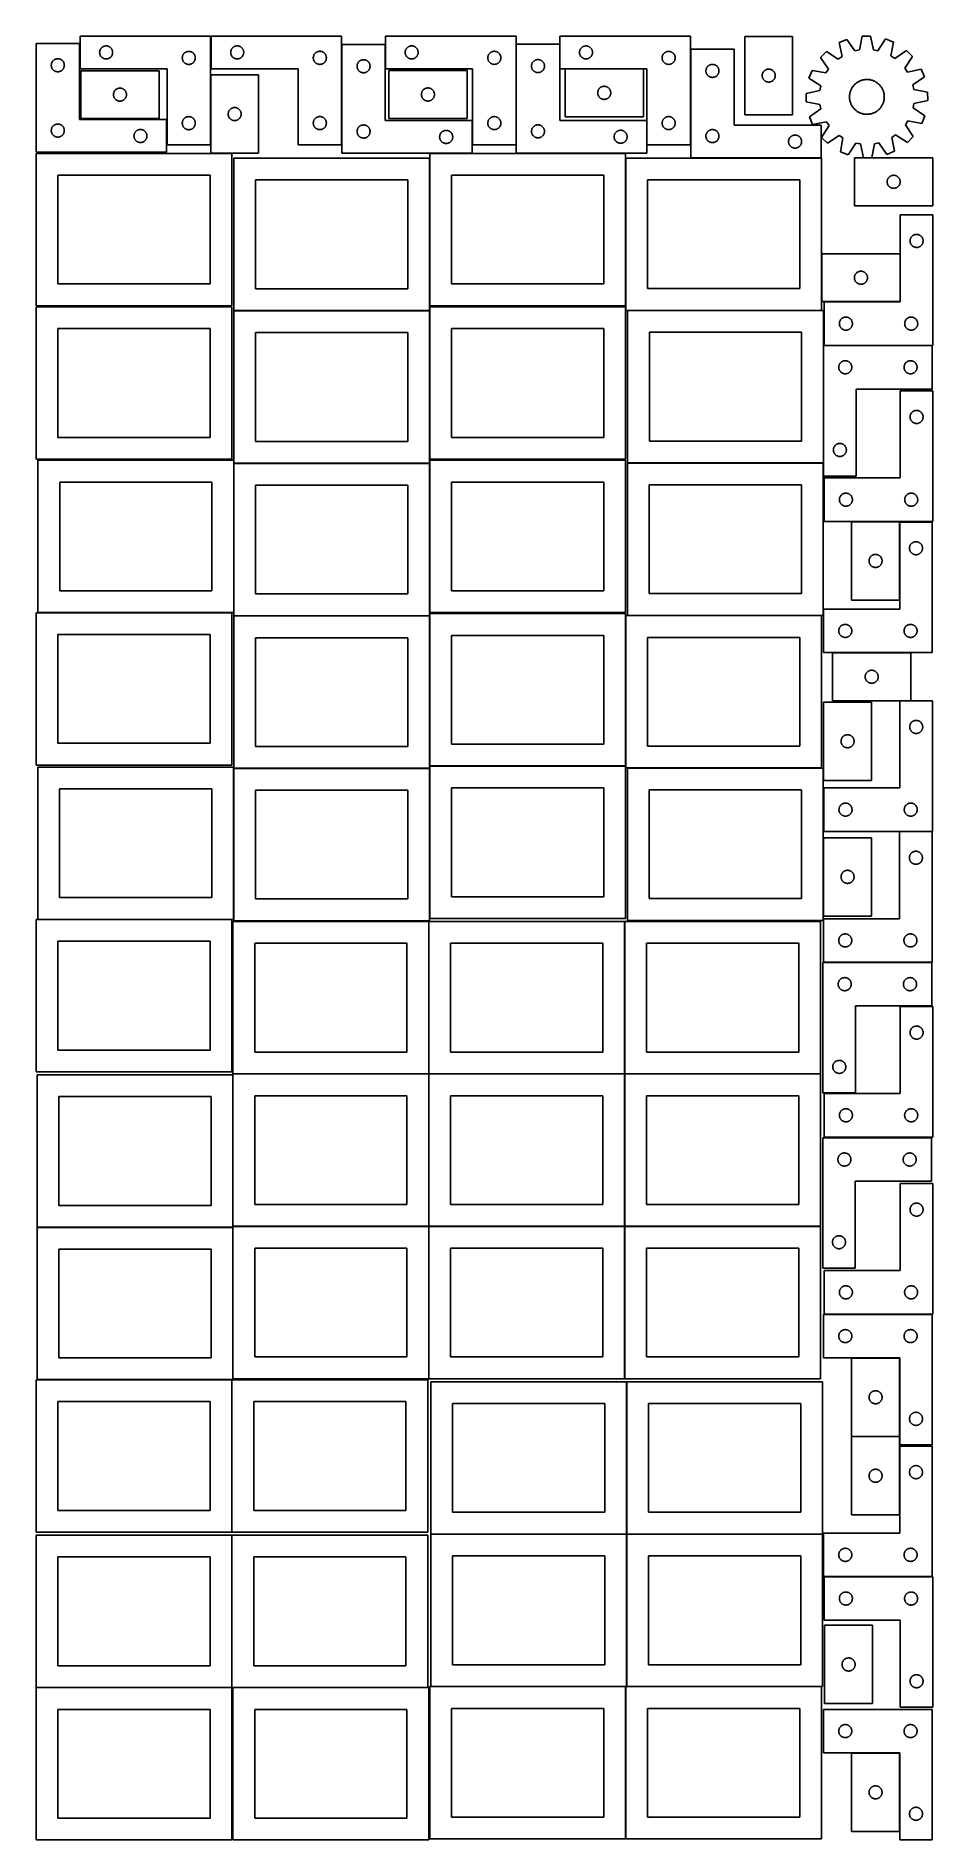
# Model space of a CAD drawing. Header units: millimetres. Extents: x 7 to 1243, y 7 to 2493.
import ezdxf

# ---------------------------------------------------------------- set-up
doc = ezdxf.new("R2010")
doc.units = ezdxf.units.MM
doc.layers.add('COMMON', color=5, linetype='CONTINUOUS', true_color=0x0000ff)
doc.layers.add('CUT', color=7, linetype='CONTINUOUS', true_color=0x000000)

msp = doc.modelspace()

# ---------------------------------------------------------------- linework, layer by layer
at = {"layer": 'COMMON'}
for p, q in [((247.287555, 2439.98981), (247.287555, 2343.43244)), ((549.452903, 2114.583315), (549.452903, 1910.209657)), ((279.352903, 1904.483314), (549.352903, 1904.483314)), ((549.452903, 1904.383314), (549.452903, 1698.688661)), ((9.10383, 1698.58866), (276.520933, 1698.58866)), ((549.462863, 1694.038149), (549.462863, 1487.167665)), ((819.662864, 1694.525575), (819.662864, 1487.167665)), ((279.095126, 1483.838148), (279.095126, 1275.646669)), ((279.362863, 1483.938148), (549.195127, 1483.938148)), ((549.562864, 1487.067664), (819.562864, 1487.067664)), ((822.25814, 1484.425574), (1089.762865, 1484.425574)), ((8.995126, 1275.546668), (276.520933, 1275.546668)), ((548.141929, 1272.8048), (548.141929, 1062.8048)), ((818.34193, 1272.8048), (818.34193, 1062.8048)), ((277.941928, 1061.283865), (277.941928, 852.604799)), ((278.041929, 1062.704799), (548.041929, 1062.704799)), ((548.141929, 1062.604799), (548.141929, 852.604799)), ((548.24193, 1062.704799), (818.24193, 1062.704799)), ((818.34193, 1062.604799), (818.34193, 852.604799)), ((818.441931, 1062.704799), (1088.441931, 1062.704799)), ((7.841928, 851.183864), (277.841928, 851.183864)), ((277.941928, 851.083864), (277.941928, 642.404798)), ((278.041929, 852.504798), (548.041929, 852.504798)), ((548.141929, 852.404798), (548.141929, 642.404798)), ((548.24193, 852.504798), (818.24193, 852.504798)), ((818.34193, 852.404798), (818.34193, 642.404798)), ((818.441931, 852.504798), (1088.441931, 852.504798)), ((276.520933, 640.983864), (7.841928, 640.983864)), ((276.620933, 640.883863), (276.620933, 430.883863)), ((820.983737, 638.241934), (820.983737, 428.241934)), ((276.620933, 426.720968), (276.620933, 216.720968)), ((820.883737, 428.141934), (550.883737, 428.141934)), ((820.983737, 428.041933), (820.983737, 218.041933)), ((1091.083738, 428.141934), (821.083738, 428.141934)), ((6.520933, 216.620967), (276.520933, 216.620967)), ((278.041929, 216.620967), (546.720934, 216.620967)), ((550.883737, 217.941932), (819.562864, 217.941932)), ((819.662864, 217.841932), (819.662864, 7.841932)), ((821.083738, 217.941932), (1089.762865, 217.941932))]:
    msp.add_line(p, q, dxfattribs=at)
at = {"layer": 'CUT'}
for p, q in [((247.187555, 2493.43244), (67.187555, 2493.43244)), ((67.187555, 2493.43244), (67.187555, 2448.43244)), ((247.187555, 2343.43244), (247.187555, 2493.43244)), ((427.903559, 2493.481756), (247.903559, 2493.481756)), ((247.903559, 2493.481756), (247.903559, 2448.481756)), ((427.903559, 2343.481756), (427.903559, 2493.481756)), ((668.538935, 2493.487372), (488.538935, 2493.487372)), ((488.538935, 2493.487372), (488.538935, 2448.487372)), ((668.538935, 2343.487372), (668.538935, 2493.487372)), ((909.002436, 2493.462958), (729.002436, 2493.462958)), ((729.002436, 2493.462958), (729.002436, 2448.462958)), ((909.002436, 2343.462958), (909.002436, 2493.462958)), ((1049.969968, 2493.029117), (983.969968, 2493.029117)), ((983.969968, 2493.029117), (983.969968, 2385.029117)), ((1049.969968, 2385.029117), (1049.969968, 2493.029117)), ((1124.805267, 2488.963273), (1114.195791, 2484.432876)), ((1135.799855, 2473.008291), (1124.805267, 2488.963273)), ((1145.730991, 2493.362783), (1142.09212, 2474.331203)), ((1157.266576, 2493.488253), (1145.730991, 2493.362783)), ((1161.318544, 2474.540326), (1157.266576, 2493.488253)), ((1178.283043, 2489.544942), (1167.638094, 2473.354591)), ((1188.98855, 2485.246385), (1178.283043, 2489.544942)), ((66.520933, 2483.251528), (6.520933, 2483.251528)), ((6.520933, 2483.251528), (6.520933, 2333.251528)), ((34.76512, 2462.078596), (35.346197, 2462.174532)), ((35.346197, 2462.174532), (35.932304, 2462.232259)), ((35.932304, 2462.232259), (36.520933, 2462.251528)), ((36.520933, 2462.251528), (37.109561, 2462.232259)), ((37.109561, 2462.232259), (37.695668, 2462.174532)), ((37.695668, 2462.174532), (38.276745, 2462.078596)), ((66.520933, 2378.251528), (66.520933, 2483.251528)), ((94.187555, 2470.93244), (94.206825, 2471.521068)), ((94.206825, 2470.343812), (94.187555, 2470.93244)), ((94.206825, 2471.521068), (94.264552, 2472.107176)), ((94.264552, 2469.757704), (94.206825, 2470.343812)), ((94.264552, 2472.107176), (94.360488, 2472.688253)), ((94.360488, 2469.176627), (94.264552, 2469.757704)), ((94.360488, 2472.688253), (94.494223, 2473.261811)), ((94.494223, 2468.603069), (94.360488, 2469.176627)), ((94.494223, 2473.261811), (94.665184, 2473.825395)), ((94.665184, 2468.039485), (94.494223, 2468.603069)), ((94.665184, 2473.825395), (94.87264, 2474.376591)), ((94.87264, 2467.488289), (94.665184, 2468.039485)), ((94.87264, 2474.376591), (95.115701, 2474.913038)), ((95.115701, 2466.951842), (94.87264, 2467.488289)), ((95.115701, 2474.913038), (95.393327, 2475.43244)), ((95.393327, 2466.43244), (95.115701, 2466.951842)), ((95.393327, 2475.43244), (95.704329, 2475.932572)), ((95.704329, 2465.932308), (95.393327, 2466.43244)), ((95.704329, 2475.932572), (96.047375, 2476.411293)), ((96.047375, 2465.453587), (95.704329, 2465.932308)), ((96.047375, 2476.411293), (96.420997, 2476.866552)), ((96.420997, 2464.998328), (96.047375, 2465.453587)), ((96.420997, 2476.866552), (96.823594, 2477.296401)), ((96.823594, 2464.568479), (96.420997, 2464.998328)), ((96.823594, 2477.296401), (97.253443, 2477.698998)), ((97.253443, 2464.165882), (96.823594, 2464.568479)), ((97.253443, 2477.698998), (97.708703, 2478.07262)), ((97.708703, 2463.79226), (97.253443, 2464.165882)), ((97.708703, 2478.07262), (98.187423, 2478.415667)), ((98.187423, 2463.449214), (97.708703, 2463.79226)), ((98.187423, 2478.415667), (98.687555, 2478.726669)), ((98.687555, 2463.138211), (98.187423, 2463.449214)), ((98.687555, 2478.726669), (99.206957, 2479.004295)), ((99.206957, 2462.860585), (98.687555, 2463.138211)), ((99.206957, 2479.004295), (99.743405, 2479.247356)), ((99.743405, 2462.617524), (99.206957, 2462.860585)), ((99.743405, 2479.247356), (100.2946, 2479.454811)), ((100.2946, 2462.410069), (99.743405, 2462.617524)), ((100.2946, 2479.454811), (100.858184, 2479.625772)), ((100.858184, 2462.239108), (100.2946, 2462.410069)), ((100.858184, 2479.625772), (101.431743, 2479.759508)), ((101.431743, 2462.105373), (100.858184, 2462.239108)), ((101.431743, 2479.759508), (102.01282, 2479.855444)), ((102.01282, 2462.009436), (101.431743, 2462.105373)), ((102.01282, 2479.855444), (102.598927, 2479.91317)), ((102.598927, 2479.91317), (103.187555, 2479.93244)), ((103.187555, 2479.93244), (103.776184, 2479.91317)), ((103.776184, 2479.91317), (104.362291, 2479.855444)), ((104.362291, 2479.855444), (104.943368, 2479.759508)), ((104.943368, 2462.105373), (104.362291, 2462.009436)), ((104.943368, 2479.759508), (105.516927, 2479.625772)), ((105.516927, 2462.239108), (104.943368, 2462.105373)), ((105.516927, 2479.625772), (106.080511, 2479.454811)), ((106.080511, 2462.410069), (105.516927, 2462.239108)), ((106.080511, 2479.454811), (106.631706, 2479.247356)), ((106.631706, 2462.617524), (106.080511, 2462.410069)), ((106.631706, 2479.247356), (107.168154, 2479.004295)), ((107.168154, 2462.860585), (106.631706, 2462.617524)), ((107.168154, 2479.004295), (107.687555, 2478.726669)), ((107.687555, 2463.138211), (107.168154, 2462.860585)), ((107.687555, 2478.726669), (108.187688, 2478.415667)), ((108.187688, 2463.449214), (107.687555, 2463.138211)), ((108.187688, 2478.415667), (108.666408, 2478.07262)), ((108.666408, 2463.79226), (108.187688, 2463.449214)), ((108.666408, 2478.07262), (109.121668, 2477.698998)), ((109.121668, 2464.165882), (108.666408, 2463.79226)), ((109.121668, 2477.698998), (109.551516, 2477.296401)), ((109.551516, 2464.568479), (109.121668, 2464.165882)), ((109.551516, 2477.296401), (109.954114, 2476.866552)), ((109.954114, 2464.998328), (109.551516, 2464.568479)), ((109.954114, 2476.866552), (110.327736, 2476.411293)), ((110.327736, 2465.453587), (109.954114, 2464.998328)), ((110.327736, 2476.411293), (110.670782, 2475.932572)), ((110.670782, 2465.932308), (110.327736, 2465.453587)), ((110.670782, 2475.932572), (110.981784, 2475.43244)), ((110.981784, 2466.43244), (110.670782, 2465.932308)), ((110.981784, 2475.43244), (111.25941, 2474.913038)), ((111.25941, 2466.951842), (110.981784, 2466.43244)), ((111.25941, 2474.913038), (111.502471, 2474.376591)), ((111.502471, 2467.488289), (111.25941, 2466.951842)), ((111.502471, 2474.376591), (111.709927, 2473.825395)), ((111.709927, 2468.039485), (111.502471, 2467.488289)), ((111.709927, 2473.825395), (111.880888, 2473.261811)), ((111.880888, 2468.603069), (111.709927, 2468.039485)), ((111.880888, 2473.261811), (112.014623, 2472.688253)), ((112.014623, 2469.176627), (111.880888, 2468.603069)), ((112.014623, 2472.688253), (112.110559, 2472.107176)), ((112.110559, 2469.757704), (112.014623, 2469.176627)), ((112.110559, 2472.107176), (112.168286, 2471.521068)), ((112.168286, 2470.343812), (112.110559, 2469.757704)), ((112.168286, 2471.521068), (112.187555, 2470.93244)), ((112.187555, 2470.93244), (112.168286, 2470.343812)), ((208.187555, 2463.43244), (208.206825, 2464.021068)), ((208.206825, 2462.843812), (208.187555, 2463.43244)), ((208.206825, 2464.021068), (208.264552, 2464.607176)), ((208.264552, 2462.257704), (208.206825, 2462.843812)), ((208.264552, 2464.607176), (208.360488, 2465.188253)), ((208.360488, 2461.676627), (208.264552, 2462.257704)), ((208.360488, 2465.188253), (208.494223, 2465.761811)), ((208.494223, 2465.761811), (208.665184, 2466.325395)), ((208.665184, 2466.325395), (208.87264, 2466.876591)), ((208.87264, 2466.876591), (209.115701, 2467.413038)), ((209.115701, 2467.413038), (209.393327, 2467.93244)), ((209.393327, 2467.93244), (209.704329, 2468.432572)), ((209.704329, 2468.432572), (210.047375, 2468.911293)), ((210.047375, 2468.911293), (210.420997, 2469.366552)), ((210.420997, 2469.366552), (210.823594, 2469.796401)), ((210.823594, 2469.796401), (211.253443, 2470.198998)), ((211.253443, 2470.198998), (211.708703, 2470.57262)), ((211.708703, 2470.57262), (212.187423, 2470.915667)), ((212.187423, 2470.915667), (212.687555, 2471.226669)), ((212.687555, 2471.226669), (213.206957, 2471.504295)), ((213.206957, 2471.504295), (213.743405, 2471.747356)), ((213.743405, 2471.747356), (214.2946, 2471.954811)), ((214.2946, 2471.954811), (214.858184, 2472.125772)), ((214.858184, 2472.125772), (215.431743, 2472.259508)), ((215.431743, 2472.259508), (216.01282, 2472.355444)), ((216.01282, 2472.355444), (216.598927, 2472.41317)), ((216.598927, 2472.41317), (217.187555, 2472.43244)), ((217.187555, 2472.43244), (217.776184, 2472.41317)), ((217.776184, 2472.41317), (218.362291, 2472.355444)), ((218.362291, 2472.355444), (218.943368, 2472.259508)), ((218.943368, 2472.259508), (219.516927, 2472.125772)), ((219.516927, 2472.125772), (220.080511, 2471.954811)), ((220.080511, 2471.954811), (220.631706, 2471.747356)), ((220.631706, 2471.747356), (221.168154, 2471.504295)), ((221.168154, 2471.504295), (221.687555, 2471.226669)), ((221.687555, 2471.226669), (222.187688, 2470.915667)), ((222.187688, 2470.915667), (222.666408, 2470.57262)), ((222.666408, 2470.57262), (223.121668, 2470.198998)), ((223.121668, 2470.198998), (223.551516, 2469.796401)), ((223.551516, 2469.796401), (223.954114, 2469.366552)), ((223.954114, 2469.366552), (224.327736, 2468.911293)), ((224.327736, 2468.911293), (224.670782, 2468.432572)), ((224.670782, 2468.432572), (224.981784, 2467.93244)), ((224.981784, 2467.93244), (225.25941, 2467.413038)), ((225.25941, 2467.413038), (225.502471, 2466.876591)), ((225.502471, 2466.876591), (225.709927, 2466.325395)), ((225.709927, 2466.325395), (225.880888, 2465.761811)), ((225.880888, 2465.761811), (226.014623, 2465.188253)), ((226.014623, 2465.188253), (226.110559, 2464.607176)), ((226.110559, 2462.257704), (226.014623, 2461.676627)), ((226.110559, 2464.607176), (226.168286, 2464.021068)), ((226.168286, 2462.843812), (226.110559, 2462.257704)), ((226.168286, 2464.021068), (226.187555, 2463.43244)), ((226.187555, 2463.43244), (226.168286, 2462.843812)), ((274.903559, 2470.981756), (274.922829, 2471.570385)), ((274.922829, 2470.393128), (274.903559, 2470.981756)), ((274.922829, 2471.570385), (274.980555, 2472.156492)), ((274.980555, 2469.807021), (274.922829, 2470.393128)), ((274.980555, 2472.156492), (275.076491, 2472.737569)), ((275.076491, 2469.225944), (274.980555, 2469.807021)), ((275.076491, 2472.737569), (275.210226, 2473.311128)), ((275.210226, 2468.652385), (275.076491, 2469.225944)), ((275.210226, 2473.311128), (275.381188, 2473.874712)), ((275.381188, 2468.088801), (275.210226, 2468.652385)), ((275.381188, 2473.874712), (275.588643, 2474.425907)), ((275.588643, 2467.537606), (275.381188, 2468.088801)), ((275.588643, 2474.425907), (275.831704, 2474.962355)), ((275.831704, 2467.001158), (275.588643, 2467.537606)), ((275.831704, 2474.962355), (276.10933, 2475.481756)), ((276.10933, 2466.481756), (275.831704, 2467.001158)), ((276.10933, 2475.481756), (276.420332, 2475.981889)), ((276.420332, 2465.981624), (276.10933, 2466.481756)), ((276.420332, 2475.981889), (276.763379, 2476.460609)), ((276.763379, 2465.502904), (276.420332, 2465.981624)), ((276.763379, 2476.460609), (277.137001, 2476.915869)), ((277.137001, 2465.047644), (276.763379, 2465.502904)), ((277.137001, 2476.915869), (277.539598, 2477.345717)), ((277.539598, 2464.617795), (277.137001, 2465.047644)), ((277.539598, 2477.345717), (277.969447, 2477.748315)), ((277.969447, 2464.215198), (277.539598, 2464.617795)), ((277.969447, 2477.748315), (278.424706, 2478.121937)), ((278.424706, 2463.841576), (277.969447, 2464.215198)), ((278.424706, 2478.121937), (278.903427, 2478.464983)), ((278.903427, 2463.49853), (278.424706, 2463.841576)), ((278.903427, 2478.464983), (279.403559, 2478.775985)), ((279.403559, 2463.187528), (278.903427, 2463.49853)), ((279.403559, 2478.775985), (279.922961, 2479.053611)), ((279.922961, 2462.909902), (279.403559, 2463.187528)), ((279.922961, 2479.053611), (280.459408, 2479.296672)), ((280.459408, 2462.666841), (279.922961, 2462.909902)), ((280.459408, 2479.296672), (281.010604, 2479.504128)), ((281.010604, 2462.459385), (280.459408, 2462.666841)), ((281.010604, 2479.504128), (281.574187, 2479.675089)), ((281.574187, 2462.288424), (281.010604, 2462.459385)), ((281.574187, 2479.675089), (282.147746, 2479.808824)), ((282.147746, 2462.154689), (281.574187, 2462.288424)), ((282.147746, 2479.808824), (282.728823, 2479.90476)), ((282.728823, 2462.058753), (282.147746, 2462.154689)), ((282.728823, 2479.90476), (283.314931, 2479.962487)), ((283.314931, 2479.962487), (283.903559, 2479.981756)), ((283.903559, 2479.981756), (284.492187, 2479.962487)), ((284.492187, 2479.962487), (285.078295, 2479.90476)), ((285.078295, 2479.90476), (285.659372, 2479.808824)), ((285.659372, 2462.154689), (285.078295, 2462.058753)), ((285.659372, 2479.808824), (286.23293, 2479.675089)), ((286.23293, 2462.288424), (285.659372, 2462.154689)), ((286.23293, 2479.675089), (286.796514, 2479.504128)), ((286.796514, 2462.459385), (286.23293, 2462.288424)), ((286.796514, 2479.504128), (287.34771, 2479.296672)), ((287.34771, 2462.666841), (286.796514, 2462.459385)), ((287.34771, 2479.296672), (287.884157, 2479.053611)), ((287.884157, 2462.909902), (287.34771, 2462.666841)), ((287.884157, 2479.053611), (288.403559, 2478.775985)), ((288.403559, 2463.187528), (287.884157, 2462.909902)), ((288.403559, 2478.775985), (288.903691, 2478.464983)), ((288.903691, 2463.49853), (288.403559, 2463.187528)), ((288.903691, 2478.464983), (289.382412, 2478.121937)), ((289.382412, 2463.841576), (288.903691, 2463.49853)), ((289.382412, 2478.121937), (289.837671, 2477.748315)), ((289.837671, 2464.215198), (289.382412, 2463.841576)), ((289.837671, 2477.748315), (290.26752, 2477.345717)), ((290.26752, 2464.617795), (289.837671, 2464.215198)), ((290.26752, 2477.345717), (290.670117, 2476.915869)), ((290.670117, 2465.047644), (290.26752, 2464.617795)), ((290.670117, 2476.915869), (291.043739, 2476.460609)), ((291.043739, 2465.502904), (290.670117, 2465.047644)), ((291.043739, 2476.460609), (291.386785, 2475.981889)), ((291.386785, 2465.981624), (291.043739, 2465.502904)), ((291.386785, 2475.981889), (291.697787, 2475.481756)), ((291.697787, 2466.481756), (291.386785, 2465.981624)), ((291.697787, 2475.481756), (291.975414, 2474.962355)), ((291.975414, 2467.001158), (291.697787, 2466.481756)), ((291.975414, 2474.962355), (292.218475, 2474.425907)), ((292.218475, 2467.537606), (291.975414, 2467.001158)), ((292.218475, 2474.425907), (292.42593, 2473.874712)), ((292.42593, 2468.088801), (292.218475, 2467.537606)), ((292.42593, 2473.874712), (292.596891, 2473.311128)), ((292.596891, 2468.652385), (292.42593, 2468.088801)), ((292.596891, 2473.311128), (292.730626, 2472.737569)), ((292.730626, 2469.225944), (292.596891, 2468.652385)), ((292.730626, 2472.737569), (292.826563, 2472.156492)), ((292.826563, 2469.807021), (292.730626, 2469.225944)), ((292.826563, 2472.156492), (292.884289, 2471.570385)), ((292.884289, 2470.393128), (292.826563, 2469.807021)), ((292.884289, 2471.570385), (292.903559, 2470.981756)), ((292.903559, 2470.981756), (292.884289, 2470.393128)), ((388.903559, 2463.481756), (388.922829, 2464.070385)), ((388.922829, 2462.893128), (388.903559, 2463.481756)), ((388.922829, 2464.070385), (388.980555, 2464.656492)), ((388.980555, 2462.307021), (388.922829, 2462.893128)), ((388.980555, 2464.656492), (389.076491, 2465.237569)), ((389.076491, 2461.725944), (388.980555, 2462.307021)), ((389.076491, 2465.237569), (389.210226, 2465.811128)), ((389.210226, 2465.811128), (389.381188, 2466.374712)), ((389.381188, 2466.374712), (389.588643, 2466.925907)), ((389.588643, 2466.925907), (389.831704, 2467.462355)), ((389.831704, 2467.462355), (390.10933, 2467.981756)), ((390.10933, 2467.981756), (390.420332, 2468.481889)), ((390.420332, 2468.481889), (390.763379, 2468.960609)), ((390.763379, 2468.960609), (391.137001, 2469.415869)), ((391.137001, 2469.415869), (391.539598, 2469.845717)), ((391.539598, 2469.845717), (391.969447, 2470.248315)), ((391.969447, 2470.248315), (392.424706, 2470.621937)), ((392.424706, 2470.621937), (392.903427, 2470.964983)), ((392.903427, 2470.964983), (393.403559, 2471.275985)), ((393.403559, 2471.275985), (393.922961, 2471.553611)), ((393.922961, 2471.553611), (394.459408, 2471.796672)), ((394.459408, 2471.796672), (395.010604, 2472.004128)), ((395.010604, 2472.004128), (395.574187, 2472.175089)), ((395.574187, 2472.175089), (396.147746, 2472.308824)), ((396.147746, 2472.308824), (396.728823, 2472.40476)), ((396.728823, 2472.40476), (397.314931, 2472.462487)), ((397.314931, 2472.462487), (397.903559, 2472.481756)), ((397.903559, 2472.481756), (398.492187, 2472.462487)), ((398.492187, 2472.462487), (399.078295, 2472.40476)), ((399.078295, 2472.40476), (399.659372, 2472.308824)), ((399.659372, 2472.308824), (400.23293, 2472.175089)), ((400.23293, 2472.175089), (400.796514, 2472.004128)), ((400.796514, 2472.004128), (401.34771, 2471.796672)), ((401.34771, 2471.796672), (401.884157, 2471.553611)), ((401.884157, 2471.553611), (402.403559, 2471.275985)), ((402.403559, 2471.275985), (402.903691, 2470.964983)), ((402.903691, 2470.964983), (403.382412, 2470.621937)), ((403.382412, 2470.621937), (403.837671, 2470.248315)), ((403.837671, 2470.248315), (404.26752, 2469.845717)), ((404.26752, 2469.845717), (404.670117, 2469.415869)), ((404.670117, 2469.415869), (405.043739, 2468.960609)), ((405.043739, 2468.960609), (405.386785, 2468.481889)), ((405.386785, 2468.481889), (405.697787, 2467.981756)), ((405.697787, 2467.981756), (405.975414, 2467.462355)), ((405.975414, 2467.462355), (406.218475, 2466.925907)), ((406.218475, 2466.925907), (406.42593, 2466.374712)), ((406.42593, 2466.374712), (406.596891, 2465.811128)), ((406.596891, 2465.811128), (406.730626, 2465.237569)), ((406.730626, 2465.237569), (406.826563, 2464.656492)), ((406.826563, 2462.307021), (406.730626, 2461.725944)), ((406.826563, 2464.656492), (406.884289, 2464.070385)), ((406.884289, 2462.893128), (406.826563, 2462.307021)), ((406.884289, 2464.070385), (406.903559, 2463.481756)), ((406.903559, 2463.481756), (406.884289, 2462.893128)), ((488.148069, 2481.94269), (428.148069, 2481.94269)), ((428.148069, 2481.94269), (428.148069, 2331.94269)), ((488.148069, 2376.94269), (488.148069, 2481.94269)), ((515.538935, 2470.987372), (515.558205, 2471.576)), ((515.558205, 2470.398744), (515.538935, 2470.987372)), ((515.558205, 2471.576), (515.615931, 2472.162107)), ((515.615931, 2469.812636), (515.558205, 2470.398744)), ((515.615931, 2472.162107), (515.711867, 2472.743185)), ((515.711867, 2469.231559), (515.615931, 2469.812636)), ((515.711867, 2472.743185), (515.845602, 2473.316743)), ((515.845602, 2468.658), (515.711867, 2469.231559)), ((515.845602, 2473.316743), (516.016564, 2473.880327)), ((516.016564, 2468.094417), (515.845602, 2468.658)), ((516.016564, 2473.880327), (516.224019, 2474.431523)), ((516.224019, 2467.543221), (516.016564, 2468.094417)), ((516.224019, 2474.431523), (516.46708, 2474.96797)), ((516.46708, 2467.006773), (516.224019, 2467.543221)), ((516.46708, 2474.96797), (516.744706, 2475.487372)), ((516.744706, 2466.487372), (516.46708, 2467.006773)), ((516.744706, 2475.487372), (517.055708, 2475.987504)), ((517.055708, 2465.98724), (516.744706, 2466.487372)), ((517.055708, 2475.987504), (517.398755, 2476.466225)), ((517.398755, 2465.508519), (517.055708, 2465.98724)), ((517.398755, 2476.466225), (517.772377, 2476.921484)), ((517.772377, 2465.053259), (517.398755, 2465.508519)), ((517.772377, 2476.921484), (518.174974, 2477.351333)), ((518.174974, 2464.623411), (517.772377, 2465.053259)), ((518.174974, 2477.351333), (518.604822, 2477.75393)), ((518.604822, 2464.220813), (518.174974, 2464.623411)), ((518.604822, 2477.75393), (519.060082, 2478.127552)), ((519.060082, 2463.847192), (518.604822, 2464.220813)), ((519.060082, 2478.127552), (519.538803, 2478.470598)), ((519.538803, 2463.504145), (519.060082, 2463.847192)), ((519.538803, 2478.470598), (520.038935, 2478.7816)), ((520.038935, 2463.193143), (519.538803, 2463.504145)), ((520.038935, 2478.7816), (520.558337, 2479.059226)), ((520.558337, 2462.915517), (520.038935, 2463.193143)), ((520.558337, 2479.059226), (521.094784, 2479.302287)), ((521.094784, 2462.672456), (520.558337, 2462.915517)), ((521.094784, 2479.302287), (521.64598, 2479.509743)), ((521.64598, 2462.465001), (521.094784, 2462.672456)), ((521.64598, 2479.509743), (522.209563, 2479.680704)), ((522.209563, 2462.294039), (521.64598, 2462.465001)), ((522.209563, 2479.680704), (522.783122, 2479.814439)), ((522.783122, 2462.160304), (522.209563, 2462.294039)), ((522.783122, 2479.814439), (523.364199, 2479.910375)), ((523.364199, 2462.064368), (522.783122, 2462.160304)), ((523.364199, 2479.910375), (523.950307, 2479.968102)), ((523.950307, 2479.968102), (524.538935, 2479.987372)), ((524.538935, 2479.987372), (525.127563, 2479.968102)), ((525.127563, 2479.968102), (525.713671, 2479.910375)), ((525.713671, 2479.910375), (526.294748, 2479.814439)), ((526.294748, 2462.160304), (525.713671, 2462.064368)), ((526.294748, 2479.814439), (526.868306, 2479.680704)), ((526.868306, 2462.294039), (526.294748, 2462.160304)), ((526.868306, 2479.680704), (527.43189, 2479.509743)), ((527.43189, 2462.465001), (526.868306, 2462.294039)), ((527.43189, 2479.509743), (527.983086, 2479.302287)), ((527.983086, 2462.672456), (527.43189, 2462.465001)), ((527.983086, 2479.302287), (528.519533, 2479.059226)), ((528.519533, 2462.915517), (527.983086, 2462.672456)), ((528.519533, 2479.059226), (529.038935, 2478.7816)), ((529.038935, 2463.193143), (528.519533, 2462.915517)), ((529.038935, 2478.7816), (529.539067, 2478.470598)), ((529.539067, 2463.504145), (529.038935, 2463.193143)), ((529.539067, 2478.470598), (530.017788, 2478.127552)), ((530.017788, 2463.847192), (529.539067, 2463.504145)), ((530.017788, 2478.127552), (530.473047, 2477.75393)), ((530.473047, 2464.220813), (530.017788, 2463.847192)), ((530.473047, 2477.75393), (530.902896, 2477.351333)), ((530.902896, 2464.623411), (530.473047, 2464.220813)), ((530.902896, 2477.351333), (531.305493, 2476.921484)), ((531.305493, 2465.053259), (530.902896, 2464.623411)), ((531.305493, 2476.921484), (531.679115, 2476.466225)), ((531.679115, 2465.508519), (531.305493, 2465.053259)), ((531.679115, 2476.466225), (532.022161, 2475.987504)), ((532.022161, 2465.98724), (531.679115, 2465.508519)), ((532.022161, 2475.987504), (532.333163, 2475.487372)), ((532.333163, 2466.487372), (532.022161, 2465.98724)), ((532.333163, 2475.487372), (532.61079, 2474.96797)), ((532.61079, 2467.006773), (532.333163, 2466.487372)), ((532.61079, 2474.96797), (532.853851, 2474.431523)), ((532.853851, 2467.543221), (532.61079, 2467.006773)), ((532.853851, 2474.431523), (533.061306, 2473.880327)), ((533.061306, 2468.094417), (532.853851, 2467.543221)), ((533.061306, 2473.880327), (533.232267, 2473.316743)), ((533.232267, 2468.658), (533.061306, 2468.094417)), ((533.232267, 2473.316743), (533.366002, 2472.743185)), ((533.366002, 2469.231559), (533.232267, 2468.658)), ((533.366002, 2472.743185), (533.461939, 2472.162107)), ((533.461939, 2469.812636), (533.366002, 2469.231559)), ((533.461939, 2472.162107), (533.519665, 2471.576)), ((533.519665, 2470.398744), (533.461939, 2469.812636)), ((533.519665, 2471.576), (533.538935, 2470.987372)), ((533.538935, 2470.987372), (533.519665, 2470.398744)), ((629.538935, 2463.487372), (629.558205, 2464.076)), ((629.558205, 2462.898744), (629.538935, 2463.487372)), ((629.558205, 2464.076), (629.615931, 2464.662107)), ((629.615931, 2462.312636), (629.558205, 2462.898744)), ((629.615931, 2464.662107), (629.711867, 2465.243185)), ((629.711867, 2461.731559), (629.615931, 2462.312636)), ((629.711867, 2465.243185), (629.845602, 2465.816743)), ((629.845602, 2465.816743), (630.016564, 2466.380327)), ((630.016564, 2466.380327), (630.224019, 2466.931523)), ((630.224019, 2466.931523), (630.46708, 2467.46797)), ((630.46708, 2467.46797), (630.744706, 2467.987372)), ((630.744706, 2467.987372), (631.055708, 2468.487504)), ((631.055708, 2468.487504), (631.398755, 2468.966225)), ((631.398755, 2468.966225), (631.772377, 2469.421484)), ((631.772377, 2469.421484), (632.174974, 2469.851333)), ((632.174974, 2469.851333), (632.604822, 2470.25393)), ((632.604822, 2470.25393), (633.060082, 2470.627552)), ((633.060082, 2470.627552), (633.538803, 2470.970598)), ((633.538803, 2470.970598), (634.038935, 2471.2816)), ((634.038935, 2471.2816), (634.558337, 2471.559226)), ((634.558337, 2471.559226), (635.094784, 2471.802287)), ((635.094784, 2471.802287), (635.64598, 2472.009743)), ((635.64598, 2472.009743), (636.209563, 2472.180704)), ((636.209563, 2472.180704), (636.783122, 2472.314439)), ((636.783122, 2472.314439), (637.364199, 2472.410375)), ((637.364199, 2472.410375), (637.950307, 2472.468102)), ((637.950307, 2472.468102), (638.538935, 2472.487372)), ((638.538935, 2472.487372), (639.127563, 2472.468102)), ((639.127563, 2472.468102), (639.713671, 2472.410375)), ((639.713671, 2472.410375), (640.294748, 2472.314439)), ((640.294748, 2472.314439), (640.868306, 2472.180704)), ((640.868306, 2472.180704), (641.43189, 2472.009743)), ((641.43189, 2472.009743), (641.983086, 2471.802287)), ((641.983086, 2471.802287), (642.519533, 2471.559226)), ((642.519533, 2471.559226), (643.038935, 2471.2816)), ((643.038935, 2471.2816), (643.539067, 2470.970598)), ((643.539067, 2470.970598), (644.017788, 2470.627552)), ((644.017788, 2470.627552), (644.473047, 2470.25393)), ((644.473047, 2470.25393), (644.902896, 2469.851333)), ((644.902896, 2469.851333), (645.305493, 2469.421484)), ((645.305493, 2469.421484), (645.679115, 2468.966225)), ((645.679115, 2468.966225), (646.022161, 2468.487504)), ((646.022161, 2468.487504), (646.333163, 2467.987372)), ((646.333163, 2467.987372), (646.61079, 2467.46797)), ((646.61079, 2467.46797), (646.853851, 2466.931523)), ((646.853851, 2466.931523), (647.061306, 2466.380327)), ((647.061306, 2466.380327), (647.232267, 2465.816743)), ((647.232267, 2465.816743), (647.366002, 2465.243185)), ((647.366002, 2465.243185), (647.461939, 2464.662107)), ((647.461939, 2462.312636), (647.366002, 2461.731559)), ((647.461939, 2464.662107), (647.519665, 2464.076)), ((647.519665, 2462.898744), (647.461939, 2462.312636)), ((647.519665, 2464.076), (647.538935, 2463.487372)), ((647.538935, 2463.487372), (647.519665, 2462.898744)), ((728.765012, 2482.120669), (668.765012, 2482.120669)), ((668.765012, 2482.120669), (668.765012, 2332.120669)), ((728.765012, 2377.120669), (728.765012, 2482.120669)), ((756.002436, 2470.962958), (756.021705, 2471.551586)), ((756.021705, 2470.374329), (756.002436, 2470.962958)), ((756.021705, 2471.551586), (756.079432, 2472.137693)), ((756.079432, 2469.788222), (756.021705, 2470.374329)), ((756.079432, 2472.137693), (756.175368, 2472.718771)), ((756.175368, 2469.207145), (756.079432, 2469.788222)), ((756.175368, 2472.718771), (756.309103, 2473.292329)), ((756.309103, 2468.633586), (756.175368, 2469.207145)), ((756.309103, 2473.292329), (756.480065, 2473.855913)), ((756.480065, 2468.070002), (756.309103, 2468.633586)), ((756.480065, 2473.855913), (756.68752, 2474.407109)), ((756.68752, 2467.518807), (756.480065, 2468.070002)), ((756.68752, 2474.407109), (756.930581, 2474.943556)), ((756.930581, 2466.982359), (756.68752, 2467.518807)), ((756.930581, 2474.943556), (757.208207, 2475.462958)), ((757.208207, 2466.462958), (756.930581, 2466.982359)), ((757.208207, 2475.462958), (757.519209, 2475.96309)), ((757.519209, 2465.962826), (757.208207, 2466.462958)), ((757.519209, 2475.96309), (757.862256, 2476.44181)), ((757.862256, 2465.484105), (757.519209, 2465.962826)), ((757.862256, 2476.44181), (758.235878, 2476.89707)), ((758.235878, 2465.028845), (757.862256, 2465.484105)), ((758.235878, 2476.89707), (758.638475, 2477.326919)), ((758.638475, 2464.598997), (758.235878, 2465.028845)), ((758.638475, 2477.326919), (759.068323, 2477.729516)), ((759.068323, 2464.196399), (758.638475, 2464.598997)), ((759.068323, 2477.729516), (759.523583, 2478.103138)), ((759.523583, 2463.822778), (759.068323, 2464.196399)), ((759.523583, 2478.103138), (760.002304, 2478.446184)), ((760.002304, 2463.479731), (759.523583, 2463.822778)), ((760.002304, 2478.446184), (760.502436, 2478.757186)), ((760.502436, 2463.168729), (760.002304, 2463.479731)), ((760.502436, 2478.757186), (761.021838, 2479.034812)), ((761.021838, 2462.891103), (760.502436, 2463.168729)), ((761.021838, 2479.034812), (761.558285, 2479.277873)), ((761.558285, 2462.648042), (761.021838, 2462.891103)), ((761.558285, 2479.277873), (762.109481, 2479.485329)), ((762.109481, 2462.440586), (761.558285, 2462.648042)), ((762.109481, 2479.485329), (762.673064, 2479.65629)), ((762.673064, 2462.269625), (762.109481, 2462.440586)), ((762.673064, 2479.65629), (763.246623, 2479.790025)), ((763.246623, 2462.13589), (762.673064, 2462.269625)), ((763.246623, 2479.790025), (763.8277, 2479.885961)), ((763.8277, 2462.039954), (763.246623, 2462.13589)), ((763.8277, 2479.885961), (764.413808, 2479.943688)), ((764.413808, 2479.943688), (765.002436, 2479.962958)), ((765.002436, 2479.962958), (765.591064, 2479.943688)), ((765.591064, 2479.943688), (766.177172, 2479.885961)), ((766.177172, 2479.885961), (766.758249, 2479.790025)), ((766.758249, 2462.13589), (766.177172, 2462.039954)), ((766.758249, 2479.790025), (767.331807, 2479.65629)), ((767.331807, 2462.269625), (766.758249, 2462.13589)), ((767.331807, 2479.65629), (767.895391, 2479.485329)), ((767.895391, 2462.440586), (767.331807, 2462.269625)), ((767.895391, 2479.485329), (768.446587, 2479.277873)), ((768.446587, 2462.648042), (767.895391, 2462.440586)), ((768.446587, 2479.277873), (768.983034, 2479.034812)), ((768.983034, 2462.891103), (768.446587, 2462.648042)), ((768.983034, 2479.034812), (769.502436, 2478.757186)), ((769.502436, 2463.168729), (768.983034, 2462.891103)), ((769.502436, 2478.757186), (770.002568, 2478.446184)), ((770.002568, 2463.479731), (769.502436, 2463.168729)), ((770.002568, 2478.446184), (770.481289, 2478.103138)), ((770.481289, 2463.822778), (770.002568, 2463.479731)), ((770.481289, 2478.103138), (770.936548, 2477.729516)), ((770.936548, 2464.196399), (770.481289, 2463.822778)), ((770.936548, 2477.729516), (771.366397, 2477.326919)), ((771.366397, 2464.598997), (770.936548, 2464.196399)), ((771.366397, 2477.326919), (771.768994, 2476.89707)), ((771.768994, 2465.028845), (771.366397, 2464.598997)), ((771.768994, 2476.89707), (772.142616, 2476.44181)), ((772.142616, 2465.484105), (771.768994, 2465.028845)), ((772.142616, 2476.44181), (772.485662, 2475.96309)), ((772.485662, 2465.962826), (772.142616, 2465.484105)), ((772.485662, 2475.96309), (772.796664, 2475.462958)), ((772.796664, 2466.462958), (772.485662, 2465.962826)), ((772.796664, 2475.462958), (773.07429, 2474.943556)), ((773.07429, 2466.982359), (772.796664, 2466.462958)), ((773.07429, 2474.943556), (773.317352, 2474.407109)), ((773.317352, 2467.518807), (773.07429, 2466.982359)), ((773.317352, 2474.407109), (773.524807, 2473.855913)), ((773.524807, 2468.070002), (773.317352, 2467.518807)), ((773.524807, 2473.855913), (773.695768, 2473.292329)), ((773.695768, 2468.633586), (773.524807, 2468.070002)), ((773.695768, 2473.292329), (773.829503, 2472.718771)), ((773.829503, 2469.207145), (773.695768, 2468.633586)), ((773.829503, 2472.718771), (773.92544, 2472.137693)), ((773.92544, 2469.788222), (773.829503, 2469.207145)), ((773.92544, 2472.137693), (773.983166, 2471.551586)), ((773.983166, 2470.374329), (773.92544, 2469.788222)), ((773.983166, 2471.551586), (774.002436, 2470.962958)), ((774.002436, 2470.962958), (773.983166, 2470.374329)), ((870.002436, 2463.462958), (870.021705, 2464.051586)), ((870.021705, 2462.874329), (870.002436, 2463.462958)), ((870.021705, 2464.051586), (870.079432, 2464.637693)), ((870.079432, 2462.288222), (870.021705, 2462.874329)), ((870.079432, 2464.637693), (870.175368, 2465.218771)), ((870.175368, 2461.707145), (870.079432, 2462.288222)), ((870.175368, 2465.218771), (870.309103, 2465.792329)), ((870.309103, 2465.792329), (870.480065, 2466.355913)), ((870.480065, 2466.355913), (870.68752, 2466.907109)), ((870.68752, 2466.907109), (870.930581, 2467.443556)), ((870.930581, 2467.443556), (871.208207, 2467.962958)), ((871.208207, 2467.962958), (871.519209, 2468.46309)), ((871.519209, 2468.46309), (871.862256, 2468.94181)), ((871.862256, 2468.94181), (872.235878, 2469.39707)), ((872.235878, 2469.39707), (872.638475, 2469.826919)), ((872.638475, 2469.826919), (873.068323, 2470.229516)), ((873.068323, 2470.229516), (873.523583, 2470.603138)), ((873.523583, 2470.603138), (874.002304, 2470.946184)), ((874.002304, 2470.946184), (874.502436, 2471.257186)), ((874.502436, 2471.257186), (875.021838, 2471.534812)), ((875.021838, 2471.534812), (875.558285, 2471.777873)), ((875.558285, 2471.777873), (876.109481, 2471.985329)), ((876.109481, 2471.985329), (876.673064, 2472.15629)), ((876.673064, 2472.15629), (877.246623, 2472.290025)), ((877.246623, 2472.290025), (877.8277, 2472.385961)), ((877.8277, 2472.385961), (878.413808, 2472.443688)), ((878.413808, 2472.443688), (879.002436, 2472.462958)), ((879.002436, 2472.462958), (879.591064, 2472.443688)), ((879.591064, 2472.443688), (880.177172, 2472.385961)), ((880.177172, 2472.385961), (880.758249, 2472.290025)), ((880.758249, 2472.290025), (881.331807, 2472.15629)), ((881.331807, 2472.15629), (881.895391, 2471.985329)), ((881.895391, 2471.985329), (882.446587, 2471.777873)), ((882.446587, 2471.777873), (882.983034, 2471.534812)), ((882.983034, 2471.534812), (883.502436, 2471.257186)), ((883.502436, 2471.257186), (884.002568, 2470.946184)), ((884.002568, 2470.946184), (884.481289, 2470.603138)), ((884.481289, 2470.603138), (884.936548, 2470.229516)), ((884.936548, 2470.229516), (885.366397, 2469.826919)), ((885.366397, 2469.826919), (885.768994, 2469.39707)), ((885.768994, 2469.39707), (886.142616, 2468.94181)), ((886.142616, 2468.94181), (886.485662, 2468.46309)), ((886.485662, 2468.46309), (886.796664, 2467.962958)), ((886.796664, 2467.962958), (887.07429, 2467.443556)), ((887.07429, 2467.443556), (887.317352, 2466.907109)), ((887.317352, 2466.907109), (887.524807, 2466.355913)), ((887.524807, 2466.355913), (887.695768, 2465.792329)), ((887.695768, 2465.792329), (887.829503, 2465.218771)), ((887.829503, 2465.218771), (887.92544, 2464.637693)), ((887.92544, 2462.288222), (887.829503, 2461.707145)), ((887.92544, 2464.637693), (887.983166, 2464.051586)), ((887.983166, 2462.874329), (887.92544, 2462.288222)), ((887.983166, 2464.051586), (888.002436, 2463.462958)), ((888.002436, 2463.462958), (887.983166, 2462.874329)), ((969.372129, 2475.53644), (909.372129, 2475.53644)), ((909.372129, 2475.53644), (909.372129, 2325.53644)), ((969.372129, 2370.53644), (969.372129, 2475.53644)), ((1096.546562, 2472.360331), (1088.478393, 2464.11472)), ((1088.478393, 2464.11472), (1099.362682, 2448.08429)), ((1112.809945, 2461.827297), (1096.546562, 2472.360331)), ((1118.116983, 2465.457453), (1112.809945, 2461.827297)), ((1114.195791, 2484.432876), (1118.116983, 2465.457453)), ((1142.09212, 2474.331203), (1135.799855, 2473.008291)), ((1167.638094, 2473.354591), (1161.318544, 2474.540326)), ((1185.481022, 2466.190161), (1188.98855, 2485.246385)), ((1190.865765, 2462.676298), (1185.481022, 2466.190161)), ((1206.896194, 2473.560587), (1190.865765, 2462.676298)), ((1204.608772, 2449.229035), (1215.141806, 2465.492417)), ((1215.141806, 2465.492417), (1206.896194, 2473.560587)), ((27.520933, 2453.251528), (27.540202, 2453.840156)), ((27.540202, 2452.6629), (27.520933, 2453.251528)), ((27.540202, 2453.840156), (27.597929, 2454.426264)), ((27.597929, 2452.076793), (27.540202, 2452.6629)), ((27.597929, 2454.426264), (27.693865, 2455.007341)), ((27.693865, 2451.495715), (27.597929, 2452.076793)), ((27.693865, 2455.007341), (27.8276, 2455.5809)), ((27.8276, 2450.922157), (27.693865, 2451.495715)), ((27.8276, 2455.5809), (27.998561, 2456.144483)), ((27.998561, 2450.358573), (27.8276, 2450.922157)), ((27.998561, 2456.144483), (28.206017, 2456.695679)), ((28.206017, 2449.807377), (27.998561, 2450.358573)), ((28.206017, 2456.695679), (28.449078, 2457.232127)), ((28.449078, 2449.27093), (28.206017, 2449.807377)), ((28.449078, 2457.232127), (28.726704, 2457.751528)), ((28.726704, 2448.751528), (28.449078, 2449.27093)), ((28.726704, 2457.751528), (29.037706, 2458.25166)), ((29.037706, 2448.251396), (28.726704, 2448.751528)), ((29.037706, 2458.25166), (29.380752, 2458.730381)), ((29.380752, 2447.772675), (29.037706, 2448.251396)), ((29.380752, 2458.730381), (29.754374, 2459.185641)), ((29.754374, 2447.317416), (29.380752, 2447.772675)), ((29.754374, 2459.185641), (30.156972, 2459.615489)), ((30.156972, 2446.887567), (29.754374, 2447.317416)), ((30.156972, 2459.615489), (30.58682, 2460.018087)), ((30.58682, 2446.48497), (30.156972, 2446.887567)), ((30.58682, 2460.018087), (31.04208, 2460.391708)), ((31.04208, 2446.111348), (30.58682, 2446.48497)), ((31.04208, 2460.391708), (31.5208, 2460.734755)), ((31.5208, 2445.768302), (31.04208, 2446.111348)), ((31.5208, 2460.734755), (32.020933, 2461.045757)), ((32.020933, 2445.4573), (31.5208, 2445.768302)), ((32.020933, 2461.045757), (32.540334, 2461.323383)), ((32.540334, 2445.179674), (32.020933, 2445.4573)), ((32.540334, 2461.323383), (33.076782, 2461.566444)), ((33.076782, 2444.936613), (32.540334, 2445.179674)), ((33.076782, 2461.566444), (33.627977, 2461.773899)), ((33.627977, 2444.729157), (33.076782, 2444.936613)), ((33.627977, 2461.773899), (34.191561, 2461.944861)), ((34.191561, 2444.558196), (33.627977, 2444.729157)), ((34.191561, 2461.944861), (34.76512, 2462.078596)), ((34.76512, 2444.424461), (34.191561, 2444.558196)), ((35.346197, 2444.328525), (34.76512, 2444.424461)), ((35.932304, 2444.270798), (35.346197, 2444.328525)), ((36.520933, 2444.251528), (35.932304, 2444.270798)), ((37.109561, 2444.270798), (36.520933, 2444.251528)), ((37.695668, 2444.328525), (37.109561, 2444.270798)), ((38.276745, 2444.424461), (37.695668, 2444.328525)), ((38.276745, 2462.078596), (38.850304, 2461.944861)), ((38.850304, 2444.558196), (38.276745, 2444.424461)), ((38.850304, 2461.944861), (39.413888, 2461.773899)), ((39.413888, 2444.729157), (38.850304, 2444.558196)), ((39.413888, 2461.773899), (39.965083, 2461.566444)), ((39.965083, 2444.936613), (39.413888, 2444.729157)), ((39.965083, 2461.566444), (40.501531, 2461.323383)), ((40.501531, 2445.179674), (39.965083, 2444.936613)), ((40.501531, 2461.323383), (41.020933, 2461.045757)), ((41.020933, 2445.4573), (40.501531, 2445.179674)), ((41.020933, 2461.045757), (41.521065, 2460.734755)), ((41.521065, 2445.768302), (41.020933, 2445.4573)), ((41.521065, 2460.734755), (41.999785, 2460.391708)), ((41.999785, 2446.111348), (41.521065, 2445.768302)), ((41.999785, 2460.391708), (42.455045, 2460.018087)), ((42.455045, 2446.48497), (41.999785, 2446.111348)), ((42.455045, 2460.018087), (42.884894, 2459.615489)), ((42.884894, 2446.887567), (42.455045, 2446.48497)), ((42.884894, 2459.615489), (43.287491, 2459.185641)), ((43.287491, 2447.317416), (42.884894, 2446.887567)), ((43.287491, 2459.185641), (43.661113, 2458.730381)), ((43.661113, 2447.772675), (43.287491, 2447.317416)), ((43.661113, 2458.730381), (44.004159, 2458.25166)), ((44.004159, 2448.251396), (43.661113, 2447.772675)), ((44.004159, 2458.25166), (44.315161, 2457.751528)), ((44.315161, 2448.751528), (44.004159, 2448.251396)), ((44.315161, 2457.751528), (44.592787, 2457.232127)), ((44.592787, 2449.27093), (44.315161, 2448.751528)), ((44.592787, 2457.232127), (44.835848, 2456.695679)), ((44.835848, 2449.807377), (44.592787, 2449.27093)), ((44.835848, 2456.695679), (45.043304, 2456.144483)), ((45.043304, 2450.358573), (44.835848, 2449.807377)), ((45.043304, 2456.144483), (45.214265, 2455.5809)), ((45.214265, 2450.922157), (45.043304, 2450.358573)), ((45.214265, 2455.5809), (45.348, 2455.007341)), ((45.348, 2451.495715), (45.214265, 2450.922157)), ((45.348, 2455.007341), (45.443936, 2454.426264)), ((45.443936, 2452.076793), (45.348, 2451.495715)), ((45.443936, 2454.426264), (45.501663, 2453.840156)), ((45.501663, 2452.6629), (45.443936, 2452.076793)), ((45.501663, 2453.840156), (45.520933, 2453.251528)), ((45.520933, 2453.251528), (45.501663, 2452.6629)), ((67.187555, 2448.43244), (187.187555, 2448.43244)), ((176.244687, 2445.784732), (68.244687, 2445.784732)), ((68.244687, 2445.784732), (68.244687, 2379.784732)), ((102.598927, 2461.95171), (102.01282, 2462.009436)), ((103.187555, 2461.93244), (102.598927, 2461.95171)), ((103.776184, 2461.95171), (103.187555, 2461.93244)), ((104.362291, 2462.009436), (103.776184, 2461.95171)), ((176.244687, 2379.784732), (176.244687, 2445.784732)), ((187.187555, 2448.43244), (187.187555, 2343.43244)), ((208.494223, 2461.103069), (208.360488, 2461.676627)), ((208.665184, 2460.539485), (208.494223, 2461.103069)), ((208.87264, 2459.988289), (208.665184, 2460.539485)), ((209.115701, 2459.451842), (208.87264, 2459.988289)), ((209.393327, 2458.93244), (209.115701, 2459.451842)), ((209.704329, 2458.432308), (209.393327, 2458.93244)), ((210.047375, 2457.953587), (209.704329, 2458.432308)), ((210.420997, 2457.498328), (210.047375, 2457.953587)), ((210.823594, 2457.068479), (210.420997, 2457.498328)), ((211.253443, 2456.665882), (210.823594, 2457.068479)), ((211.708703, 2456.29226), (211.253443, 2456.665882)), ((212.187423, 2455.949214), (211.708703, 2456.29226)), ((212.687555, 2455.638211), (212.187423, 2455.949214)), ((213.206957, 2455.360585), (212.687555, 2455.638211)), ((213.743405, 2455.117524), (213.206957, 2455.360585)), ((214.2946, 2454.910069), (213.743405, 2455.117524)), ((214.858184, 2454.739108), (214.2946, 2454.910069)), ((215.431743, 2454.605373), (214.858184, 2454.739108)), ((216.01282, 2454.509436), (215.431743, 2454.605373)), ((216.598927, 2454.45171), (216.01282, 2454.509436)), ((217.187555, 2454.43244), (216.598927, 2454.45171)), ((217.776184, 2454.45171), (217.187555, 2454.43244)), ((218.362291, 2454.509436), (217.776184, 2454.45171)), ((218.943368, 2454.605373), (218.362291, 2454.509436)), ((219.516927, 2454.739108), (218.943368, 2454.605373)), ((220.080511, 2454.910069), (219.516927, 2454.739108)), ((220.631706, 2455.117524), (220.080511, 2454.910069)), ((221.168154, 2455.360585), (220.631706, 2455.117524)), ((221.687555, 2455.638211), (221.168154, 2455.360585)), ((222.187688, 2455.949214), (221.687555, 2455.638211)), ((222.666408, 2456.29226), (222.187688, 2455.949214)), ((223.121668, 2456.665882), (222.666408, 2456.29226)), ((223.551516, 2457.068479), (223.121668, 2456.665882)), ((223.954114, 2457.498328), (223.551516, 2457.068479)), ((224.327736, 2457.953587), (223.954114, 2457.498328)), ((224.670782, 2458.432308), (224.327736, 2457.953587)), ((224.981784, 2458.93244), (224.670782, 2458.432308)), ((225.25941, 2459.451842), (224.981784, 2458.93244)), ((225.502471, 2459.988289), (225.25941, 2459.451842)), ((225.709927, 2460.539485), (225.502471, 2459.988289)), ((225.880888, 2461.103069), (225.709927, 2460.539485)), ((226.014623, 2461.676627), (225.880888, 2461.103069)), ((313.397458, 2439.98981), (247.397458, 2439.98981)), ((247.397458, 2439.98981), (247.397458, 2331.98981)), ((247.903559, 2448.481756), (367.903559, 2448.481756)), ((283.314931, 2462.001026), (282.728823, 2462.058753)), ((283.903559, 2461.981756), (283.314931, 2462.001026)), ((284.492187, 2462.001026), (283.903559, 2461.981756)), ((285.078295, 2462.058753), (284.492187, 2462.001026)), ((313.397458, 2331.98981), (313.397458, 2439.98981)), ((367.903559, 2448.481756), (367.903559, 2343.481756)), ((389.210226, 2461.152385), (389.076491, 2461.725944)), ((389.381188, 2460.588801), (389.210226, 2461.152385)), ((389.588643, 2460.037606), (389.381188, 2460.588801)), ((389.831704, 2459.501158), (389.588643, 2460.037606)), ((390.10933, 2458.981756), (389.831704, 2459.501158)), ((390.420332, 2458.481624), (390.10933, 2458.981756)), ((390.763379, 2458.002904), (390.420332, 2458.481624)), ((391.137001, 2457.547644), (390.763379, 2458.002904)), ((391.539598, 2457.117795), (391.137001, 2457.547644)), ((391.969447, 2456.715198), (391.539598, 2457.117795)), ((392.424706, 2456.341576), (391.969447, 2456.715198)), ((392.903427, 2455.99853), (392.424706, 2456.341576)), ((393.403559, 2455.687528), (392.903427, 2455.99853)), ((393.922961, 2455.409902), (393.403559, 2455.687528)), ((394.459408, 2455.166841), (393.922961, 2455.409902)), ((395.010604, 2454.959385), (394.459408, 2455.166841)), ((395.574187, 2454.788424), (395.010604, 2454.959385)), ((396.147746, 2454.654689), (395.574187, 2454.788424)), ((396.728823, 2454.558753), (396.147746, 2454.654689)), ((397.314931, 2454.501026), (396.728823, 2454.558753)), ((397.903559, 2454.481756), (397.314931, 2454.501026)), ((398.492187, 2454.501026), (397.903559, 2454.481756)), ((399.078295, 2454.558753), (398.492187, 2454.501026)), ((399.659372, 2454.654689), (399.078295, 2454.558753)), ((400.23293, 2454.788424), (399.659372, 2454.654689)), ((400.796514, 2454.959385), (400.23293, 2454.788424)), ((401.34771, 2455.166841), (400.796514, 2454.959385)), ((401.884157, 2455.409902), (401.34771, 2455.166841)), ((402.403559, 2455.687528), (401.884157, 2455.409902)), ((402.903691, 2455.99853), (402.403559, 2455.687528)), ((403.382412, 2456.341576), (402.903691, 2455.99853)), ((403.837671, 2456.715198), (403.382412, 2456.341576)), ((404.26752, 2457.117795), (403.837671, 2456.715198)), ((404.670117, 2457.547644), (404.26752, 2457.117795)), ((405.043739, 2458.002904), (404.670117, 2457.547644)), ((405.386785, 2458.481624), (405.043739, 2458.002904)), ((405.697787, 2458.981756), (405.386785, 2458.481624)), ((405.975414, 2459.501158), (405.697787, 2458.981756)), ((406.218475, 2460.037606), (405.975414, 2459.501158)), ((406.42593, 2460.588801), (406.218475, 2460.037606)), ((406.596891, 2461.152385), (406.42593, 2460.588801)), ((406.730626, 2461.725944), (406.596891, 2461.152385)), ((449.148069, 2451.94269), (449.167338, 2452.531319)), ((449.167338, 2451.354062), (449.148069, 2451.94269)), ((449.167338, 2452.531319), (449.225065, 2453.117426)), ((449.225065, 2450.767955), (449.167338, 2451.354062)), ((449.225065, 2453.117426), (449.321001, 2453.698503)), ((449.321001, 2450.186878), (449.225065, 2450.767955)), ((449.321001, 2453.698503), (449.454736, 2454.272062)), ((449.454736, 2449.613319), (449.321001, 2450.186878)), ((449.454736, 2454.272062), (449.625698, 2454.835646)), ((449.625698, 2449.049735), (449.454736, 2449.613319)), ((449.625698, 2454.835646), (449.833153, 2455.386841)), ((449.833153, 2448.49854), (449.625698, 2449.049735)), ((449.833153, 2455.386841), (450.076214, 2455.923289)), ((450.076214, 2447.962092), (449.833153, 2448.49854)), ((450.076214, 2455.923289), (450.35384, 2456.44269)), ((450.35384, 2447.44269), (450.076214, 2447.962092)), ((450.35384, 2456.44269), (450.664842, 2456.942823)), ((450.664842, 2446.942558), (450.35384, 2447.44269)), ((450.664842, 2456.942823), (451.007889, 2457.421543)), ((451.007889, 2446.463838), (450.664842, 2446.942558)), ((451.007889, 2457.421543), (451.381511, 2457.876803)), ((451.381511, 2446.008578), (451.007889, 2446.463838)), ((451.381511, 2457.876803), (451.784108, 2458.306651)), ((451.784108, 2445.578729), (451.381511, 2446.008578)), ((451.784108, 2458.306651), (452.213956, 2458.709249)), ((452.213956, 2445.176132), (451.784108, 2445.578729)), ((452.213956, 2458.709249), (452.669216, 2459.08287)), ((452.669216, 2444.80251), (452.213956, 2445.176132)), ((452.669216, 2459.08287), (453.147937, 2459.425917)), ((453.147937, 2444.459464), (452.669216, 2444.80251)), ((453.147937, 2459.425917), (453.648069, 2459.736919)), ((453.648069, 2444.148462), (453.147937, 2444.459464)), ((453.648069, 2459.736919), (454.167471, 2460.014545)), ((454.167471, 2443.870836), (453.648069, 2444.148462)), ((454.167471, 2460.014545), (454.703918, 2460.257606)), ((454.703918, 2443.627775), (454.167471, 2443.870836)), ((454.703918, 2460.257606), (455.255114, 2460.465062)), ((455.255114, 2443.420319), (454.703918, 2443.627775)), ((455.255114, 2460.465062), (455.818697, 2460.636023)), ((455.818697, 2443.249358), (455.255114, 2443.420319)), ((455.818697, 2460.636023), (456.392256, 2460.769758)), ((456.392256, 2443.115623), (455.818697, 2443.249358)), ((456.392256, 2460.769758), (456.973333, 2460.865694)), ((456.973333, 2443.019687), (456.392256, 2443.115623)), ((456.973333, 2460.865694), (457.559441, 2460.923421)), ((457.559441, 2442.96196), (456.973333, 2443.019687)), ((457.559441, 2460.923421), (458.148069, 2460.94269)), ((458.148069, 2442.94269), (457.559441, 2442.96196)), ((458.148069, 2460.94269), (458.736697, 2460.923421)), ((458.736697, 2442.96196), (458.148069, 2442.94269)), ((458.736697, 2460.923421), (459.322804, 2460.865694)), ((459.322804, 2443.019687), (458.736697, 2442.96196)), ((459.322804, 2460.865694), (459.903882, 2460.769758)), ((459.903882, 2443.115623), (459.322804, 2443.019687)), ((459.903882, 2460.769758), (460.47744, 2460.636023)), ((460.47744, 2443.249358), (459.903882, 2443.115623)), ((460.47744, 2460.636023), (461.041024, 2460.465062)), ((461.041024, 2443.420319), (460.47744, 2443.249358)), ((461.041024, 2460.465062), (461.59222, 2460.257606)), ((461.59222, 2443.627775), (461.041024, 2443.420319)), ((461.59222, 2460.257606), (462.128667, 2460.014545)), ((462.128667, 2443.870836), (461.59222, 2443.627775)), ((462.128667, 2460.014545), (462.648069, 2459.736919)), ((462.648069, 2444.148462), (462.128667, 2443.870836)), ((462.648069, 2459.736919), (463.148201, 2459.425917)), ((463.148201, 2444.459464), (462.648069, 2444.148462)), ((463.148201, 2459.425917), (463.626922, 2459.08287)), ((463.626922, 2444.80251), (463.148201, 2444.459464)), ((463.626922, 2459.08287), (464.082181, 2458.709249)), ((464.082181, 2445.176132), (463.626922, 2444.80251)), ((464.082181, 2458.709249), (464.51203, 2458.306651)), ((464.51203, 2445.578729), (464.082181, 2445.176132)), ((464.51203, 2458.306651), (464.914627, 2457.876803)), ((464.914627, 2446.008578), (464.51203, 2445.578729)), ((464.914627, 2457.876803), (465.288249, 2457.421543)), ((465.288249, 2446.463838), (464.914627, 2446.008578)), ((465.288249, 2457.421543), (465.631295, 2456.942823)), ((465.631295, 2446.942558), (465.288249, 2446.463838)), ((465.631295, 2456.942823), (465.942297, 2456.44269)), ((465.942297, 2447.44269), (465.631295, 2446.942558)), ((465.942297, 2456.44269), (466.219923, 2455.923289)), ((466.219923, 2447.962092), (465.942297, 2447.44269)), ((466.219923, 2455.923289), (466.462985, 2455.386841)), ((466.462985, 2448.49854), (466.219923, 2447.962092)), ((466.462985, 2455.386841), (466.67044, 2454.835646)), ((466.67044, 2449.049735), (466.462985, 2448.49854)), ((466.67044, 2454.835646), (466.841401, 2454.272062)), ((466.841401, 2449.613319), (466.67044, 2449.049735)), ((466.841401, 2454.272062), (466.975136, 2453.698503)), ((466.975136, 2450.186878), (466.841401, 2449.613319)), ((466.975136, 2453.698503), (467.071073, 2453.117426)), ((467.071073, 2450.767955), (466.975136, 2450.186878)), ((467.071073, 2453.117426), (467.128799, 2452.531319)), ((467.128799, 2451.354062), (467.071073, 2450.767955)), ((467.128799, 2452.531319), (467.148069, 2451.94269)), ((467.148069, 2451.94269), (467.128799, 2451.354062)), ((488.538935, 2448.487372), (608.538935, 2448.487372)), ((600.958615, 2445.953189), (492.958615, 2445.953189)), ((492.958615, 2445.953189), (492.958615, 2379.953189)), ((523.950307, 2462.006641), (523.364199, 2462.064368)), ((524.538935, 2461.987372), (523.950307, 2462.006641)), ((525.127563, 2462.006641), (524.538935, 2461.987372)), ((525.713671, 2462.064368), (525.127563, 2462.006641)), ((600.958615, 2379.953189), (600.958615, 2445.953189)), ((608.538935, 2448.487372), (608.538935, 2343.487372)), ((629.845602, 2461.158), (629.711867, 2461.731559)), ((630.016564, 2460.594417), (629.845602, 2461.158)), ((630.224019, 2460.043221), (630.016564, 2460.594417)), ((630.46708, 2459.506773), (630.224019, 2460.043221)), ((630.744706, 2458.987372), (630.46708, 2459.506773)), ((631.055708, 2458.48724), (630.744706, 2458.987372)), ((631.398755, 2458.008519), (631.055708, 2458.48724)), ((631.772377, 2457.553259), (631.398755, 2458.008519)), ((632.174974, 2457.123411), (631.772377, 2457.553259)), ((632.604822, 2456.720813), (632.174974, 2457.123411)), ((633.060082, 2456.347192), (632.604822, 2456.720813)), ((633.538803, 2456.004145), (633.060082, 2456.347192)), ((634.038935, 2455.693143), (633.538803, 2456.004145)), ((634.558337, 2455.415517), (634.038935, 2455.693143)), ((635.094784, 2455.172456), (634.558337, 2455.415517)), ((635.64598, 2454.965001), (635.094784, 2455.172456)), ((636.209563, 2454.794039), (635.64598, 2454.965001)), ((636.783122, 2454.660304), (636.209563, 2454.794039)), ((637.364199, 2454.564368), (636.783122, 2454.660304)), ((637.950307, 2454.506641), (637.364199, 2454.564368)), ((638.538935, 2454.487372), (637.950307, 2454.506641)), ((639.127563, 2454.506641), (638.538935, 2454.487372)), ((639.713671, 2454.564368), (639.127563, 2454.506641)), ((640.294748, 2454.660304), (639.713671, 2454.564368)), ((640.868306, 2454.794039), (640.294748, 2454.660304)), ((641.43189, 2454.965001), (640.868306, 2454.794039)), ((641.983086, 2455.172456), (641.43189, 2454.965001)), ((642.519533, 2455.415517), (641.983086, 2455.172456)), ((643.038935, 2455.693143), (642.519533, 2455.415517)), ((643.539067, 2456.004145), (643.038935, 2455.693143)), ((644.017788, 2456.347192), (643.539067, 2456.004145)), ((644.473047, 2456.720813), (644.017788, 2456.347192)), ((644.902896, 2457.123411), (644.473047, 2456.720813)), ((645.305493, 2457.553259), (644.902896, 2457.123411)), ((645.679115, 2458.008519), (645.305493, 2457.553259)), ((646.022161, 2458.48724), (645.679115, 2458.008519)), ((646.333163, 2458.987372), (646.022161, 2458.48724)), ((646.61079, 2459.506773), (646.333163, 2458.987372)), ((646.853851, 2460.043221), (646.61079, 2459.506773)), ((647.061306, 2460.594417), (646.853851, 2460.043221)), ((647.232267, 2461.158), (647.061306, 2460.594417)), ((647.366002, 2461.731559), (647.232267, 2461.158)), ((689.765012, 2452.120669), (689.784282, 2452.709297)), ((689.784282, 2451.532041), (689.765012, 2452.120669)), ((689.784282, 2452.709297), (689.842008, 2453.295405)), ((689.842008, 2450.945933), (689.784282, 2451.532041)), ((689.842008, 2453.295405), (689.937945, 2453.876482)), ((689.937945, 2450.364856), (689.842008, 2450.945933)), ((689.937945, 2453.876482), (690.07168, 2454.45004)), ((690.07168, 2449.791298), (689.937945, 2450.364856)), ((690.07168, 2454.45004), (690.242641, 2455.013624)), ((690.242641, 2449.227714), (690.07168, 2449.791298)), ((690.242641, 2455.013624), (690.450096, 2455.56482)), ((690.450096, 2448.676518), (690.242641, 2449.227714)), ((690.450096, 2455.56482), (690.693157, 2456.101267)), ((690.693157, 2448.140071), (690.450096, 2448.676518)), ((690.693157, 2456.101267), (690.970783, 2456.620669)), ((690.970783, 2447.620669), (690.693157, 2448.140071)), ((690.970783, 2456.620669), (691.281786, 2457.120801)), ((691.281786, 2447.120537), (690.970783, 2447.620669)), ((691.281786, 2457.120801), (691.624832, 2457.599522)), ((691.624832, 2446.641816), (691.281786, 2447.120537)), ((691.624832, 2457.599522), (691.998454, 2458.054781)), ((691.998454, 2446.186557), (691.624832, 2446.641816)), ((691.998454, 2458.054781), (692.401051, 2458.48463)), ((692.401051, 2445.756708), (691.998454, 2446.186557)), ((692.401051, 2458.48463), (692.8309, 2458.887227)), ((692.8309, 2445.354111), (692.401051, 2445.756708)), ((692.8309, 2458.887227), (693.286159, 2459.260849)), ((693.286159, 2444.980489), (692.8309, 2445.354111)), ((693.286159, 2459.260849), (693.76488, 2459.603895)), ((693.76488, 2444.637442), (693.286159, 2444.980489)), ((693.76488, 2459.603895), (694.265012, 2459.914898)), ((694.265012, 2444.32644), (693.76488, 2444.637442)), ((694.265012, 2459.914898), (694.784414, 2460.192524)), ((694.784414, 2444.048814), (694.265012, 2444.32644)), ((694.784414, 2460.192524), (695.320861, 2460.435585)), ((695.320861, 2443.805753), (694.784414, 2444.048814)), ((695.320861, 2460.435585), (695.872057, 2460.64304)), ((695.872057, 2443.598298), (695.320861, 2443.805753)), ((695.872057, 2460.64304), (696.435641, 2460.814001)), ((696.435641, 2443.427336), (695.872057, 2443.598298)), ((696.435641, 2460.814001), (697.009199, 2460.947736)), ((697.009199, 2443.293601), (696.435641, 2443.427336)), ((697.009199, 2460.947736), (697.590276, 2461.043673)), ((697.590276, 2443.197665), (697.009199, 2443.293601)), ((697.590276, 2461.043673), (698.176384, 2461.101399)), ((698.176384, 2443.139939), (697.590276, 2443.197665)), ((698.176384, 2461.101399), (698.765012, 2461.120669)), ((698.765012, 2443.120669), (698.176384, 2443.139939)), ((698.765012, 2461.120669), (699.35364, 2461.101399)), ((699.35364, 2443.139939), (698.765012, 2443.120669)), ((699.35364, 2461.101399), (699.939748, 2461.043673)), ((699.939748, 2443.197665), (699.35364, 2443.139939)), ((699.939748, 2461.043673), (700.520825, 2460.947736)), ((700.520825, 2443.293601), (699.939748, 2443.197665)), ((700.520825, 2460.947736), (701.094384, 2460.814001)), ((701.094384, 2443.427336), (700.520825, 2443.293601)), ((701.094384, 2460.814001), (701.657967, 2460.64304)), ((701.657967, 2443.598298), (701.094384, 2443.427336)), ((701.657967, 2460.64304), (702.209163, 2460.435585)), ((702.209163, 2443.805753), (701.657967, 2443.598298)), ((702.209163, 2460.435585), (702.74561, 2460.192524)), ((702.74561, 2444.048814), (702.209163, 2443.805753)), ((702.74561, 2460.192524), (703.265012, 2459.914898)), ((703.265012, 2444.32644), (702.74561, 2444.048814)), ((703.265012, 2459.914898), (703.765144, 2459.603895)), ((703.765144, 2444.637442), (703.265012, 2444.32644)), ((703.765144, 2459.603895), (704.243865, 2459.260849)), ((704.243865, 2444.980489), (703.765144, 2444.637442)), ((704.243865, 2459.260849), (704.699124, 2458.887227)), ((704.699124, 2445.354111), (704.243865, 2444.980489)), ((704.699124, 2458.887227), (705.128973, 2458.48463)), ((705.128973, 2445.756708), (704.699124, 2445.354111)), ((705.128973, 2458.48463), (705.53157, 2458.054781)), ((705.53157, 2446.186557), (705.128973, 2445.756708)), ((705.53157, 2458.054781), (705.905192, 2457.599522)), ((705.905192, 2446.641816), (705.53157, 2446.186557)), ((705.905192, 2457.599522), (706.248239, 2457.120801)), ((706.248239, 2447.120537), (705.905192, 2446.641816)), ((706.248239, 2457.120801), (706.559241, 2456.620669)), ((706.559241, 2447.620669), (706.248239, 2447.120537)), ((706.559241, 2456.620669), (706.836867, 2456.101267)), ((706.836867, 2448.140071), (706.559241, 2447.620669)), ((706.836867, 2456.101267), (707.079928, 2455.56482)), ((707.079928, 2448.676518), (706.836867, 2448.140071)), ((707.079928, 2455.56482), (707.287383, 2455.013624)), ((707.287383, 2449.227714), (707.079928, 2448.676518)), ((707.287383, 2455.013624), (707.458345, 2454.45004)), ((707.458345, 2449.791298), (707.287383, 2449.227714)), ((707.458345, 2454.45004), (707.59208, 2453.876482)), ((707.59208, 2450.364856), (707.458345, 2449.791298)), ((707.59208, 2453.876482), (707.688016, 2453.295405)), ((707.688016, 2450.945933), (707.59208, 2450.364856)), ((707.688016, 2453.295405), (707.745742, 2452.709297)), ((707.745742, 2451.532041), (707.688016, 2450.945933)), ((707.745742, 2452.709297), (707.765012, 2452.120669)), ((707.765012, 2452.120669), (707.745742, 2451.532041)), ((729.002436, 2448.462958), (849.002436, 2448.462958)), ((844.095151, 2448.236148), (736.095151, 2448.236148)), ((736.095151, 2448.236148), (736.095151, 2382.236148)), ((764.413808, 2461.982227), (763.8277, 2462.039954)), ((765.002436, 2461.962958), (764.413808, 2461.982227)), ((765.591064, 2461.982227), (765.002436, 2461.962958)), ((766.177172, 2462.039954), (765.591064, 2461.982227)), ((844.095151, 2382.236148), (844.095151, 2448.236148)), ((849.002436, 2448.462958), (849.002436, 2343.462958)), ((870.309103, 2461.133586), (870.175368, 2461.707145)), ((870.480065, 2460.570002), (870.309103, 2461.133586)), ((870.68752, 2460.018807), (870.480065, 2460.570002)), ((870.930581, 2459.482359), (870.68752, 2460.018807)), ((871.208207, 2458.962958), (870.930581, 2459.482359)), ((871.519209, 2458.462826), (871.208207, 2458.962958)), ((871.862256, 2457.984105), (871.519209, 2458.462826)), ((872.235878, 2457.528845), (871.862256, 2457.984105)), ((872.638475, 2457.098997), (872.235878, 2457.528845)), ((873.068323, 2456.696399), (872.638475, 2457.098997)), ((873.523583, 2456.322778), (873.068323, 2456.696399)), ((874.002304, 2455.979731), (873.523583, 2456.322778)), ((874.502436, 2455.668729), (874.002304, 2455.979731)), ((875.021838, 2455.391103), (874.502436, 2455.668729)), ((875.558285, 2455.148042), (875.021838, 2455.391103)), ((876.109481, 2454.940586), (875.558285, 2455.148042)), ((876.673064, 2454.769625), (876.109481, 2454.940586)), ((877.246623, 2454.63589), (876.673064, 2454.769625)), ((877.8277, 2454.539954), (877.246623, 2454.63589)), ((878.413808, 2454.482227), (877.8277, 2454.539954)), ((879.002436, 2454.462958), (878.413808, 2454.482227)), ((879.591064, 2454.482227), (879.002436, 2454.462958)), ((880.177172, 2454.539954), (879.591064, 2454.482227)), ((880.758249, 2454.63589), (880.177172, 2454.539954)), ((881.331807, 2454.769625), (880.758249, 2454.63589)), ((881.895391, 2454.940586), (881.331807, 2454.769625)), ((882.446587, 2455.148042), (881.895391, 2454.940586)), ((882.983034, 2455.391103), (882.446587, 2455.148042)), ((883.502436, 2455.668729), (882.983034, 2455.391103)), ((884.002568, 2455.979731), (883.502436, 2455.668729)), ((884.481289, 2456.322778), (884.002568, 2455.979731)), ((884.936548, 2456.696399), (884.481289, 2456.322778)), ((885.366397, 2457.098997), (884.936548, 2456.696399)), ((885.768994, 2457.528845), (885.366397, 2457.098997)), ((886.142616, 2457.984105), (885.768994, 2457.528845)), ((886.485662, 2458.462826), (886.142616, 2457.984105)), ((886.796664, 2458.962958), (886.485662, 2458.462826)), ((887.07429, 2459.482359), (886.796664, 2458.962958)), ((887.317352, 2460.018807), (887.07429, 2459.482359)), ((887.524807, 2460.570002), (887.317352, 2460.018807)), ((887.695768, 2461.133586), (887.524807, 2460.570002)), ((887.829503, 2461.707145), (887.695768, 2461.133586)), ((930.372129, 2445.53644), (930.391399, 2446.125069)), ((930.391399, 2444.947812), (930.372129, 2445.53644)), ((930.391399, 2446.125069), (930.449125, 2446.711176)), ((930.449125, 2444.361705), (930.391399, 2444.947812)), ((930.449125, 2446.711176), (930.545061, 2447.292253)), ((930.545061, 2443.780628), (930.449125, 2444.361705)), ((930.545061, 2447.292253), (930.678796, 2447.865812)), ((930.678796, 2443.207069), (930.545061, 2443.780628)), ((930.678796, 2447.865812), (930.849758, 2448.429396)), ((930.849758, 2442.643485), (930.678796, 2443.207069)), ((930.849758, 2448.429396), (931.057213, 2448.980591)), ((931.057213, 2442.09229), (930.849758, 2442.643485)), ((931.057213, 2448.980591), (931.300274, 2449.517039)), ((931.300274, 2441.555842), (931.057213, 2442.09229)), ((931.300274, 2449.517039), (931.5779, 2450.03644)), ((931.5779, 2441.03644), (931.300274, 2441.555842)), ((931.5779, 2450.03644), (931.888902, 2450.536573)), ((931.888902, 2440.536308), (931.5779, 2441.03644)), ((931.888902, 2450.536573), (932.231949, 2451.015293)), ((932.231949, 2440.057588), (931.888902, 2440.536308)), ((932.231949, 2451.015293), (932.605571, 2451.470553)), ((932.605571, 2439.602328), (932.231949, 2440.057588)), ((932.605571, 2451.470553), (933.008168, 2451.900401)), ((933.008168, 2439.172479), (932.605571, 2439.602328)), ((933.008168, 2451.900401), (933.438016, 2452.302999)), ((933.438016, 2438.769882), (933.008168, 2439.172479)), ((933.438016, 2452.302999), (933.893276, 2452.67662)), ((933.893276, 2438.39626), (933.438016, 2438.769882)), ((933.893276, 2452.67662), (934.371997, 2453.019667)), ((934.371997, 2438.053214), (933.893276, 2438.39626)), ((934.371997, 2453.019667), (934.872129, 2453.330669)), ((934.872129, 2437.742212), (934.371997, 2438.053214)), ((934.872129, 2453.330669), (935.391531, 2453.608295)), ((935.391531, 2437.464586), (934.872129, 2437.742212)), ((935.391531, 2453.608295), (935.927978, 2453.851356)), ((935.927978, 2437.221525), (935.391531, 2437.464586)), ((935.927978, 2453.851356), (936.479174, 2454.058812)), ((936.479174, 2454.058812), (937.042757, 2454.229773)), ((937.042757, 2454.229773), (937.616316, 2454.363508)), ((937.616316, 2454.363508), (938.197393, 2454.459444)), ((938.197393, 2454.459444), (938.783501, 2454.517171)), ((938.783501, 2454.517171), (939.372129, 2454.53644)), ((939.372129, 2454.53644), (939.960757, 2454.517171)), ((939.960757, 2454.517171), (940.546865, 2454.459444)), ((940.546865, 2454.459444), (941.127942, 2454.363508)), ((941.127942, 2454.363508), (941.7015, 2454.229773)), ((941.7015, 2454.229773), (942.265084, 2454.058812)), ((942.265084, 2454.058812), (942.81628, 2453.851356)), ((942.81628, 2453.851356), (943.352727, 2453.608295)), ((943.352727, 2437.464586), (942.81628, 2437.221525)), ((943.352727, 2453.608295), (943.872129, 2453.330669)), ((943.872129, 2437.742212), (943.352727, 2437.464586)), ((943.872129, 2453.330669), (944.372261, 2453.019667)), ((944.372261, 2438.053214), (943.872129, 2437.742212)), ((944.372261, 2453.019667), (944.850982, 2452.67662)), ((944.850982, 2438.39626), (944.372261, 2438.053214)), ((944.850982, 2452.67662), (945.306241, 2452.302999)), ((945.306241, 2438.769882), (944.850982, 2438.39626)), ((945.306241, 2452.302999), (945.73609, 2451.900401)), ((945.73609, 2439.172479), (945.306241, 2438.769882)), ((945.73609, 2451.900401), (946.138687, 2451.470553)), ((946.138687, 2439.602328), (945.73609, 2439.172479)), ((946.138687, 2451.470553), (946.512309, 2451.015293)), ((946.512309, 2440.057588), (946.138687, 2439.602328)), ((946.512309, 2451.015293), (946.855355, 2450.536573)), ((946.855355, 2440.536308), (946.512309, 2440.057588)), ((946.855355, 2450.536573), (947.166357, 2450.03644)), ((947.166357, 2441.03644), (946.855355, 2440.536308)), ((947.166357, 2450.03644), (947.443984, 2449.517039)), ((947.443984, 2441.555842), (947.166357, 2441.03644)), ((947.443984, 2449.517039), (947.687045, 2448.980591)), ((947.687045, 2442.09229), (947.443984, 2441.555842)), ((947.687045, 2448.980591), (947.8945, 2448.429396)), ((947.8945, 2442.643485), (947.687045, 2442.09229)), ((947.8945, 2448.429396), (948.065461, 2447.865812)), ((948.065461, 2443.207069), (947.8945, 2442.643485)), ((948.065461, 2447.865812), (948.199196, 2447.292253)), ((948.199196, 2443.780628), (948.065461, 2443.207069)), ((948.199196, 2447.292253), (948.295133, 2446.711176)), ((948.295133, 2444.361705), (948.199196, 2443.780628)), ((948.295133, 2446.711176), (948.352859, 2446.125069)), ((948.352859, 2444.947812), (948.295133, 2444.361705)), ((948.352859, 2446.125069), (948.372129, 2445.53644)), ((948.372129, 2445.53644), (948.352859, 2444.947812)), ((1007.969968, 2439.029117), (1007.989237, 2439.617745)), ((1007.989237, 2438.440489), (1007.969968, 2439.029117)), ((1007.989237, 2439.617745), (1008.046964, 2440.203853)), ((1008.046964, 2437.854381), (1007.989237, 2438.440489)), ((1008.046964, 2440.203853), (1008.1429, 2440.78493)), ((1008.1429, 2437.273304), (1008.046964, 2437.854381)), ((1008.1429, 2440.78493), (1008.276635, 2441.358488)), ((1008.276635, 2436.699746), (1008.1429, 2437.273304)), ((1008.276635, 2441.358488), (1008.447596, 2441.922072)), ((1008.447596, 2441.922072), (1008.655052, 2442.473268)), ((1008.655052, 2442.473268), (1008.898113, 2443.009715)), ((1008.898113, 2443.009715), (1009.175739, 2443.529117)), ((1009.175739, 2443.529117), (1009.486741, 2444.029249)), ((1009.486741, 2444.029249), (1009.829787, 2444.50797)), ((1009.829787, 2444.50797), (1010.203409, 2444.963229)), ((1010.203409, 2444.963229), (1010.606006, 2445.393078)), ((1010.606006, 2445.393078), (1011.035855, 2445.795675)), ((1011.035855, 2445.795675), (1011.491115, 2446.169297)), ((1011.491115, 2446.169297), (1011.969835, 2446.512343)), ((1011.969835, 2446.512343), (1012.469968, 2446.823346)), ((1012.469968, 2446.823346), (1012.989369, 2447.100972)), ((1012.989369, 2447.100972), (1013.525817, 2447.344033)), ((1013.525817, 2447.344033), (1014.077012, 2447.551488)), ((1014.077012, 2447.551488), (1014.640596, 2447.722449)), ((1014.640596, 2447.722449), (1015.214155, 2447.856184)), ((1015.214155, 2447.856184), (1015.795232, 2447.952121)), ((1015.795232, 2447.952121), (1016.381339, 2448.009847)), ((1016.381339, 2448.009847), (1016.969968, 2448.029117)), ((1016.969968, 2448.029117), (1017.558596, 2448.009847)), ((1017.558596, 2448.009847), (1018.144703, 2447.952121)), ((1018.144703, 2447.952121), (1018.72578, 2447.856184)), ((1018.72578, 2447.856184), (1019.299339, 2447.722449)), ((1019.299339, 2447.722449), (1019.862923, 2447.551488)), ((1019.862923, 2447.551488), (1020.414118, 2447.344033)), ((1020.414118, 2447.344033), (1020.950566, 2447.100972)), ((1020.950566, 2447.100972), (1021.469968, 2446.823346)), ((1021.469968, 2446.823346), (1021.9701, 2446.512343)), ((1021.9701, 2446.512343), (1022.44882, 2446.169297)), ((1022.44882, 2446.169297), (1022.90408, 2445.795675)), ((1022.90408, 2445.795675), (1023.333929, 2445.393078)), ((1023.333929, 2445.393078), (1023.736526, 2444.963229)), ((1023.736526, 2444.963229), (1024.110148, 2444.50797)), ((1024.110148, 2444.50797), (1024.453194, 2444.029249)), ((1024.453194, 2444.029249), (1024.764196, 2443.529117)), ((1024.764196, 2443.529117), (1025.041822, 2443.009715)), ((1025.041822, 2443.009715), (1025.284883, 2442.473268)), ((1025.284883, 2442.473268), (1025.492339, 2441.922072)), ((1025.492339, 2441.922072), (1025.6633, 2441.358488)), ((1025.6633, 2441.358488), (1025.797035, 2440.78493)), ((1025.797035, 2437.273304), (1025.6633, 2436.699746)), ((1025.797035, 2440.78493), (1025.892971, 2440.203853)), ((1025.892971, 2437.854381), (1025.797035, 2437.273304)), ((1025.892971, 2440.203853), (1025.950698, 2439.617745)), ((1025.950698, 2438.440489), (1025.892971, 2437.854381)), ((1025.950698, 2439.617745), (1025.969968, 2439.029117)), ((1025.969968, 2439.029117), (1025.950698, 2438.440489)), ((1076.792595, 2446.207075), (1072.494037, 2435.501569)), ((1095.848819, 2442.699547), (1076.792595, 2446.207075)), ((1099.362682, 2448.08429), (1095.848819, 2442.699547)), ((1208.238928, 2443.921997), (1204.608772, 2449.229035)), ((1227.214351, 2447.843189), (1208.238928, 2443.921997)), ((1215.789766, 2426.239125), (1231.744748, 2437.233713)), ((1231.744748, 2437.233713), (1227.214351, 2447.843189)), ((113.244687, 2412.784732), (113.263957, 2413.37336)), ((113.263957, 2412.196103), (113.244687, 2412.784732)), ((113.263957, 2413.37336), (113.321683, 2413.959467)), ((113.321683, 2413.959467), (113.41762, 2414.540544)), ((113.41762, 2414.540544), (113.551355, 2415.114103)), ((113.551355, 2415.114103), (113.722316, 2415.677687)), ((113.722316, 2415.677687), (113.929771, 2416.228882)), ((113.929771, 2416.228882), (114.172832, 2416.76533)), ((114.172832, 2416.76533), (114.450459, 2417.284732)), ((114.450459, 2417.284732), (114.761461, 2417.784864)), ((114.761461, 2417.784864), (115.104507, 2418.263584)), ((115.104507, 2418.263584), (115.478129, 2418.718844)), ((115.478129, 2418.718844), (115.880726, 2419.148693)), ((115.880726, 2419.148693), (116.310575, 2419.55129)), ((116.310575, 2419.55129), (116.765834, 2419.924912)), ((116.765834, 2419.924912), (117.244555, 2420.267958)), ((117.244555, 2420.267958), (117.744687, 2420.57896)), ((117.744687, 2420.57896), (118.264089, 2420.856586)), ((118.264089, 2420.856586), (118.800536, 2421.099647)), ((118.800536, 2421.099647), (119.351732, 2421.307103)), ((119.351732, 2421.307103), (119.915316, 2421.478064)), ((119.915316, 2421.478064), (120.488874, 2421.611799)), ((120.488874, 2421.611799), (121.069951, 2421.707735)), ((121.069951, 2421.707735), (121.656059, 2421.765462)), ((121.656059, 2421.765462), (122.244687, 2421.784732)), ((122.244687, 2421.784732), (122.833315, 2421.765462)), ((122.833315, 2421.765462), (123.419423, 2421.707735)), ((123.419423, 2421.707735), (124.0005, 2421.611799)), ((124.0005, 2421.611799), (124.574059, 2421.478064)), ((124.574059, 2421.478064), (125.137642, 2421.307103)), ((125.137642, 2421.307103), (125.688838, 2421.099647)), ((125.688838, 2421.099647), (126.225285, 2420.856586)), ((126.225285, 2420.856586), (126.744687, 2420.57896)), ((126.744687, 2420.57896), (127.244819, 2420.267958)), ((127.244819, 2420.267958), (127.72354, 2419.924912)), ((127.72354, 2419.924912), (128.178799, 2419.55129)), ((128.178799, 2419.55129), (128.608648, 2419.148693)), ((128.608648, 2419.148693), (129.011245, 2418.718844)), ((129.011245, 2418.718844), (129.384867, 2418.263584)), ((129.384867, 2418.263584), (129.727914, 2417.784864)), ((129.727914, 2417.784864), (130.038916, 2417.284732)), ((130.038916, 2417.284732), (130.316542, 2416.76533)), ((130.316542, 2416.76533), (130.559603, 2416.228882)), ((130.559603, 2416.228882), (130.767058, 2415.677687)), ((130.767058, 2415.677687), (130.93802, 2415.114103)), ((130.93802, 2415.114103), (131.071755, 2414.540544)), ((131.071755, 2414.540544), (131.167691, 2413.959467)), ((131.167691, 2413.959467), (131.225417, 2413.37336)), ((131.225417, 2413.37336), (131.244687, 2412.784732)), ((131.244687, 2412.784732), (131.225417, 2412.196103)), ((537.958615, 2412.953189), (537.977885, 2413.541817)), ((537.977885, 2412.36456), (537.958615, 2412.953189)), ((537.977885, 2413.541817), (538.035612, 2414.127924)), ((538.035612, 2411.778453), (537.977885, 2412.36456)), ((538.035612, 2414.127924), (538.131548, 2414.709001)), ((538.131548, 2414.709001), (538.265283, 2415.28256)), ((538.265283, 2415.28256), (538.436244, 2415.846144)), ((538.436244, 2415.846144), (538.6437, 2416.397339)), ((538.6437, 2416.397339), (538.886761, 2416.933787)), ((538.886761, 2416.933787), (539.164387, 2417.453189)), ((539.164387, 2417.453189), (539.475389, 2417.953321)), ((539.475389, 2417.953321), (539.818435, 2418.432041)), ((539.818435, 2418.432041), (540.192057, 2418.887301)), ((540.192057, 2418.887301), (540.594654, 2419.31715)), ((540.594654, 2419.31715), (541.024503, 2419.719747)), ((541.024503, 2419.719747), (541.479763, 2420.093369)), ((541.479763, 2420.093369), (541.958483, 2420.436415)), ((541.958483, 2420.436415), (542.458615, 2420.747417)), ((542.458615, 2420.747417), (542.978017, 2421.025043)), ((542.978017, 2421.025043), (543.514464, 2421.268104)), ((543.514464, 2421.268104), (544.06566, 2421.47556)), ((544.06566, 2421.47556), (544.629244, 2421.646521)), ((544.629244, 2421.646521), (545.202802, 2421.780256)), ((545.202802, 2421.780256), (545.78388, 2421.876192)), ((545.78388, 2421.876192), (546.369987, 2421.933919)), ((546.369987, 2421.933919), (546.958615, 2421.953189)), ((546.958615, 2421.953189), (547.547244, 2421.933919)), ((547.547244, 2421.933919), (548.133351, 2421.876192)), ((548.133351, 2421.876192), (548.714428, 2421.780256)), ((548.714428, 2421.780256), (549.287987, 2421.646521)), ((549.287987, 2421.646521), (549.851571, 2421.47556)), ((549.851571, 2421.47556), (550.402766, 2421.268104)), ((550.402766, 2421.268104), (550.939214, 2421.025043)), ((550.939214, 2421.025043), (551.458615, 2420.747417)), ((551.458615, 2420.747417), (551.958747, 2420.436415)), ((551.958747, 2420.436415), (552.437468, 2420.093369)), ((552.437468, 2420.093369), (552.892728, 2419.719747)), ((552.892728, 2419.719747), (553.322576, 2419.31715)), ((553.322576, 2419.31715), (553.725174, 2418.887301)), ((553.725174, 2418.887301), (554.098795, 2418.432041)), ((554.098795, 2418.432041), (554.441842, 2417.953321)), ((554.441842, 2417.953321), (554.752844, 2417.453189)), ((554.752844, 2417.453189), (555.03047, 2416.933787)), ((555.03047, 2416.933787), (555.273531, 2416.397339)), ((555.273531, 2416.397339), (555.480987, 2415.846144)), ((555.480987, 2415.846144), (555.651948, 2415.28256)), ((555.651948, 2415.28256), (555.785683, 2414.709001)), ((555.785683, 2414.709001), (555.881619, 2414.127924)), ((555.881619, 2414.127924), (555.939346, 2413.541817)), ((555.939346, 2412.36456), (555.881619, 2411.778453)), ((555.939346, 2413.541817), (555.958615, 2412.953189)), ((555.958615, 2412.953189), (555.939346, 2412.36456)), ((781.095151, 2415.236148), (781.114421, 2415.824776)), ((781.114421, 2414.647519), (781.095151, 2415.236148)), ((781.114421, 2415.824776), (781.172147, 2416.410883)), ((781.172147, 2414.061412), (781.114421, 2414.647519)), ((781.172147, 2416.410883), (781.268083, 2416.99196)), ((781.268083, 2413.480335), (781.172147, 2414.061412)), ((781.268083, 2416.99196), (781.401819, 2417.565519)), ((781.401819, 2412.906776), (781.268083, 2413.480335)), ((781.401819, 2417.565519), (781.57278, 2418.129103)), ((781.57278, 2412.343192), (781.401819, 2412.906776)), ((781.57278, 2418.129103), (781.780235, 2418.680298)), ((781.780235, 2418.680298), (782.023296, 2419.216746)), ((782.023296, 2419.216746), (782.300922, 2419.736148)), ((782.300922, 2419.736148), (782.611925, 2420.23628)), ((782.611925, 2420.23628), (782.954971, 2420.715)), ((782.954971, 2420.715), (783.328593, 2421.17026)), ((783.328593, 2421.17026), (783.73119, 2421.600109)), ((783.73119, 2421.600109), (784.161039, 2422.002706)), ((784.161039, 2422.002706), (784.616298, 2422.376328)), ((784.616298, 2422.376328), (785.095019, 2422.719374)), ((785.095019, 2422.719374), (785.595151, 2423.030376)), ((785.595151, 2423.030376), (786.114553, 2423.308002)), ((786.114553, 2423.308002), (786.651, 2423.551063)), ((786.651, 2423.551063), (787.202196, 2423.758519)), ((787.202196, 2423.758519), (787.76578, 2423.92948)), ((787.76578, 2423.92948), (788.339338, 2424.063215)), ((788.339338, 2424.063215), (788.920415, 2424.159151)), ((788.920415, 2424.159151), (789.506523, 2424.216878)), ((789.506523, 2424.216878), (790.095151, 2424.236148)), ((790.095151, 2424.236148), (790.683779, 2424.216878)), ((790.683779, 2424.216878), (791.269887, 2424.159151)), ((791.269887, 2424.159151), (791.850964, 2424.063215)), ((791.850964, 2424.063215), (792.424522, 2423.92948)), ((792.424522, 2423.92948), (792.988106, 2423.758519)), ((792.988106, 2423.758519), (793.539302, 2423.551063)), ((793.539302, 2423.551063), (794.075749, 2423.308002)), ((794.075749, 2423.308002), (794.595151, 2423.030376)), ((794.595151, 2423.030376), (795.095283, 2422.719374)), ((795.095283, 2422.719374), (795.574004, 2422.376328)), ((795.574004, 2422.376328), (796.029263, 2422.002706)), ((796.029263, 2422.002706), (796.459112, 2421.600109)), ((796.459112, 2421.600109), (796.861709, 2421.17026)), ((796.861709, 2421.17026), (797.235331, 2420.715)), ((797.235331, 2420.715), (797.578378, 2420.23628)), ((797.578378, 2420.23628), (797.88938, 2419.736148)), ((797.88938, 2419.736148), (798.167006, 2419.216746)), ((798.167006, 2419.216746), (798.410067, 2418.680298)), ((798.410067, 2418.680298), (798.617522, 2418.129103)), ((798.617522, 2418.129103), (798.788483, 2417.565519)), ((798.788483, 2412.906776), (798.617522, 2412.343192)), ((798.788483, 2417.565519), (798.922219, 2416.99196)), ((798.922219, 2413.480335), (798.788483, 2412.906776)), ((798.922219, 2416.99196), (799.018155, 2416.410883)), ((799.018155, 2414.061412), (798.922219, 2413.480335)), ((799.018155, 2416.410883), (799.075881, 2415.824776)), ((799.075881, 2414.647519), (799.018155, 2414.061412)), ((799.075881, 2415.824776), (799.095151, 2415.236148)), ((799.095151, 2415.236148), (799.075881, 2414.647519)), ((936.479174, 2437.014069), (935.927978, 2437.221525)), ((937.042757, 2436.843108), (936.479174, 2437.014069)), ((937.616316, 2436.709373), (937.042757, 2436.843108)), ((938.197393, 2436.613437), (937.616316, 2436.709373)), ((938.783501, 2436.55571), (938.197393, 2436.613437)), ((939.372129, 2436.53644), (938.783501, 2436.55571)), ((939.960757, 2436.55571), (939.372129, 2436.53644)), ((940.546865, 2436.613437), (939.960757, 2436.55571)), ((941.127942, 2436.709373), (940.546865, 2436.613437)), ((941.7015, 2436.843108), (941.127942, 2436.709373)), ((942.265084, 2437.014069), (941.7015, 2436.843108)), ((942.81628, 2437.221525), (942.265084, 2437.014069)), ((1008.447596, 2436.136162), (1008.276635, 2436.699746)), ((1008.655052, 2435.584966), (1008.447596, 2436.136162)), ((1008.898113, 2435.048519), (1008.655052, 2435.584966)), ((1009.175739, 2434.529117), (1008.898113, 2435.048519)), ((1009.486741, 2434.028985), (1009.175739, 2434.529117)), ((1009.829787, 2433.550264), (1009.486741, 2434.028985)), ((1010.203409, 2433.095005), (1009.829787, 2433.550264)), ((1010.606006, 2432.665156), (1010.203409, 2433.095005)), ((1011.035855, 2432.262559), (1010.606006, 2432.665156)), ((1011.491115, 2431.888937), (1011.035855, 2432.262559)), ((1011.969835, 2431.54589), (1011.491115, 2431.888937)), ((1012.469968, 2431.234888), (1011.969835, 2431.54589)), ((1012.989369, 2430.957262), (1012.469968, 2431.234888)), ((1013.525817, 2430.714201), (1012.989369, 2430.957262)), ((1014.077012, 2430.506746), (1013.525817, 2430.714201)), ((1014.640596, 2430.335785), (1014.077012, 2430.506746)), ((1015.214155, 2430.202049), (1014.640596, 2430.335785)), ((1015.795232, 2430.106113), (1015.214155, 2430.202049)), ((1016.381339, 2430.048387), (1015.795232, 2430.106113)), ((1016.969968, 2430.029117), (1016.381339, 2430.048387)), ((1017.558596, 2430.048387), (1016.969968, 2430.029117)), ((1018.144703, 2430.106113), (1017.558596, 2430.048387)), ((1018.72578, 2430.202049), (1018.144703, 2430.106113)), ((1019.299339, 2430.335785), (1018.72578, 2430.202049)), ((1019.862923, 2430.506746), (1019.299339, 2430.335785)), ((1020.414118, 2430.714201), (1019.862923, 2430.506746)), ((1020.950566, 2430.957262), (1020.414118, 2430.714201)), ((1021.469968, 2431.234888), (1020.950566, 2430.957262)), ((1021.9701, 2431.54589), (1021.469968, 2431.234888)), ((1022.44882, 2431.888937), (1021.9701, 2431.54589)), ((1022.90408, 2432.262559), (1022.44882, 2431.888937)), ((1023.333929, 2432.665156), (1022.90408, 2432.262559)), ((1023.736526, 2433.095005), (1023.333929, 2432.665156)), ((1024.110148, 2433.550264), (1023.736526, 2433.095005)), ((1024.453194, 2434.028985), (1024.110148, 2433.550264)), ((1024.764196, 2434.529117), (1024.453194, 2434.028985)), ((1025.041822, 2435.048519), (1024.764196, 2434.529117)), ((1025.284883, 2435.584966), (1025.041822, 2435.048519)), ((1025.492339, 2436.136162), (1025.284883, 2435.584966)), ((1025.6633, 2436.699746), (1025.492339, 2436.136162)), ((1087.498654, 2418.537069), (1068.550726, 2414.485101)), ((1068.550726, 2414.485101), (1068.676197, 2402.949516)), ((1072.494037, 2435.501569), (1088.684389, 2424.85662)), ((1088.684389, 2424.85662), (1087.498654, 2418.537069)), ((1128.47803, 2411.431514), (1128.571479, 2412.406174)), ((1128.571479, 2412.406174), (1128.704605, 2413.376212)), ((1128.704605, 2413.376212), (1128.877186, 2414.340012)), ((1128.877186, 2414.340012), (1129.088936, 2415.295971)), ((1129.088936, 2415.295971), (1129.339502, 2416.242497)), ((1129.339502, 2416.242497), (1129.628466, 2417.178015)), ((1129.628466, 2417.178015), (1129.955349, 2418.100969)), ((1129.955349, 2418.100969), (1130.319606, 2419.009821)), ((1130.319606, 2419.009821), (1130.72063, 2419.903059)), ((1130.72063, 2419.903059), (1131.157755, 2420.779197)), ((1131.157755, 2420.779197), (1131.630252, 2421.636776)), ((1131.630252, 2421.636776), (1132.137335, 2422.474369)), ((1132.137335, 2422.474369), (1132.678161, 2423.290581)), ((1132.678161, 2423.290581), (1133.251829, 2424.084055)), ((1133.251829, 2424.084055), (1133.857384, 2424.853469)), ((1133.857384, 2424.853469), (1134.493818, 2425.597543)), ((1134.493818, 2425.597543), (1135.160072, 2426.315039)), ((1135.160072, 2426.315039), (1135.855038, 2427.004762)), ((1135.855038, 2427.004762), (1136.577558, 2427.665565)), ((1136.577558, 2427.665565), (1137.32643, 2428.296347)), ((1137.32643, 2428.296347), (1138.100408, 2428.896058)), ((1138.100408, 2428.896058), (1138.898202, 2429.463701)), ((1138.898202, 2429.463701), (1139.718487, 2429.998331)), ((1139.718487, 2429.998331), (1140.559895, 2430.499057)), ((1140.559895, 2430.499057), (1141.421027, 2430.965047)), ((1141.421027, 2430.965047), (1142.30045, 2431.395525)), ((1142.30045, 2431.395525), (1143.196699, 2431.789775)), ((1143.196699, 2431.789775), (1144.108283, 2432.147139)), ((1144.108283, 2432.147139), (1145.033685, 2432.467024)), ((1145.033685, 2432.467024), (1145.971365, 2432.748896)), ((1145.971365, 2432.748896), (1146.919761, 2432.992288)), ((1146.919761, 2432.992288), (1147.877296, 2433.196793)), ((1147.877296, 2433.196793), (1148.842375, 2433.362072)), ((1148.842375, 2433.362072), (1149.813393, 2433.487848)), ((1149.813393, 2433.487848), (1150.788733, 2433.573914)), ((1150.788733, 2433.573914), (1151.766771, 2433.620125)), ((1151.766771, 2433.620125), (1152.745881, 2433.626405)), ((1152.745881, 2433.626405), (1153.724432, 2433.592744)), ((1153.724432, 2433.592744), (1154.700796, 2433.519196)), ((1154.700796, 2433.519196), (1155.673347, 2433.405886)), ((1155.673347, 2433.405886), (1156.640467, 2433.253)), ((1156.640467, 2433.253), (1157.600546, 2433.060795)), ((1157.600546, 2433.060795), (1158.551987, 2432.829589)), ((1158.551987, 2432.829589), (1159.493205, 2432.559767)), ((1159.493205, 2432.559767), (1160.422634, 2432.251779)), ((1160.422634, 2432.251779), (1161.338727, 2431.906138)), ((1161.338727, 2431.906138), (1162.23996, 2431.523418)), ((1162.23996, 2431.523418), (1163.124832, 2431.104256)), ((1163.124832, 2431.104256), (1163.991871, 2430.64935)), ((1163.991871, 2430.64935), (1164.839633, 2430.159458)), ((1164.839633, 2430.159458), (1165.666708, 2429.635395)), ((1165.666708, 2429.635395), (1166.471718, 2429.078032)), ((1166.471718, 2429.078032), (1167.253325, 2428.488298)), ((1167.253325, 2428.488298), (1168.010227, 2427.867174)), ((1168.010227, 2427.867174), (1168.741164, 2427.215694)), ((1168.741164, 2427.215694), (1169.44492, 2426.534942)), ((1169.44492, 2426.534942), (1170.120323, 2425.826052)), ((1170.120323, 2425.826052), (1170.76625, 2425.090203)), ((1170.76625, 2425.090203), (1171.381624, 2424.32862)), ((1171.381624, 2424.32862), (1171.965423, 2423.54257)), ((1171.965423, 2423.54257), (1172.516674, 2422.733362)), ((1172.516674, 2422.733362), (1173.03446, 2421.902343)), ((1173.03446, 2421.902343), (1173.517919, 2421.050896)), ((1173.517919, 2421.050896), (1173.966246, 2420.180437)), ((1173.966246, 2420.180437), (1174.378696, 2419.292416)), ((1174.378696, 2419.292416), (1174.754581, 2418.388312)), ((1174.754581, 2418.388312), (1175.093276, 2417.469627)), ((1175.093276, 2417.469627), (1175.394217, 2416.537893)), ((1175.394217, 2416.537893), (1175.656904, 2415.594658)), ((1175.656904, 2415.594658), (1175.880899, 2414.641495)), ((1175.880899, 2414.641495), (1176.065829, 2413.679987)), ((1176.065829, 2413.679987), (1176.211387, 2412.711737)), ((1176.211387, 2412.711737), (1176.31733, 2411.738356)), ((1217.112677, 2419.94686), (1215.789766, 2426.239125)), ((1236.144257, 2416.307989), (1217.112677, 2419.94686)), ((1236.269728, 2404.772404), (1236.144257, 2416.307989)), ((113.321683, 2411.609996), (113.263957, 2412.196103)), ((113.41762, 2411.028919), (113.321683, 2411.609996)), ((113.551355, 2410.45536), (113.41762, 2411.028919)), ((113.722316, 2409.891776), (113.551355, 2410.45536)), ((113.929771, 2409.340581), (113.722316, 2409.891776)), ((114.172832, 2408.804133), (113.929771, 2409.340581)), ((114.450459, 2408.284732), (114.172832, 2408.804133)), ((114.761461, 2407.784599), (114.450459, 2408.284732)), ((115.104507, 2407.305879), (114.761461, 2407.784599)), ((115.478129, 2406.850619), (115.104507, 2407.305879)), ((115.880726, 2406.420771), (115.478129, 2406.850619)), ((116.310575, 2406.018173), (115.880726, 2406.420771)), ((116.765834, 2405.644551), (116.310575, 2406.018173)), ((117.244555, 2405.301505), (116.765834, 2405.644551)), ((117.744687, 2404.990503), (117.244555, 2405.301505)), ((118.264089, 2404.712877), (117.744687, 2404.990503)), ((118.800536, 2404.469816), (118.264089, 2404.712877)), ((119.351732, 2404.26236), (118.800536, 2404.469816)), ((119.915316, 2404.091399), (119.351732, 2404.26236)), ((120.488874, 2403.957664), (119.915316, 2404.091399)), ((121.069951, 2403.861728), (120.488874, 2403.957664)), ((121.656059, 2403.804001), (121.069951, 2403.861728)), ((122.244687, 2403.784732), (121.656059, 2403.804001)), ((122.833315, 2403.804001), (122.244687, 2403.784732)), ((123.419423, 2403.861728), (122.833315, 2403.804001)), ((124.0005, 2403.957664), (123.419423, 2403.861728)), ((124.574059, 2404.091399), (124.0005, 2403.957664)), ((125.137642, 2404.26236), (124.574059, 2404.091399)), ((125.688838, 2404.469816), (125.137642, 2404.26236)), ((126.225285, 2404.712877), (125.688838, 2404.469816)), ((126.744687, 2404.990503), (126.225285, 2404.712877)), ((127.244819, 2405.301505), (126.744687, 2404.990503)), ((127.72354, 2405.644551), (127.244819, 2405.301505)), ((128.178799, 2406.018173), (127.72354, 2405.644551)), ((128.608648, 2406.420771), (128.178799, 2406.018173)), ((129.011245, 2406.850619), (128.608648, 2406.420771)), ((129.384867, 2407.305879), (129.011245, 2406.850619)), ((129.727914, 2407.784599), (129.384867, 2407.305879)), ((130.038916, 2408.284732), (129.727914, 2407.784599)), ((130.316542, 2408.804133), (130.038916, 2408.284732)), ((130.559603, 2409.340581), (130.316542, 2408.804133)), ((130.767058, 2409.891776), (130.559603, 2409.340581)), ((130.93802, 2410.45536), (130.767058, 2409.891776)), ((131.071755, 2411.028919), (130.93802, 2410.45536)), ((131.167691, 2411.609996), (131.071755, 2411.028919)), ((131.225417, 2412.196103), (131.167691, 2411.609996)), ((271.474454, 2387.164546), (271.57039, 2387.745623)), ((271.57039, 2387.745623), (271.704125, 2388.319182)), ((271.704125, 2388.319182), (271.875087, 2388.882765)), ((271.875087, 2388.882765), (272.082542, 2389.433961)), ((272.082542, 2389.433961), (272.325603, 2389.970409)), ((272.325603, 2389.970409), (272.603229, 2390.48981)), ((272.603229, 2390.48981), (272.914231, 2390.989942)), ((272.914231, 2390.989942), (273.257278, 2391.468663)), ((273.257278, 2391.468663), (273.630899, 2391.923923)), ((273.630899, 2391.923923), (274.033497, 2392.353771)), ((274.033497, 2392.353771), (274.463345, 2392.756369)), ((274.463345, 2392.756369), (274.918605, 2393.12999)), ((274.918605, 2393.12999), (275.397326, 2393.473037)), ((275.397326, 2393.473037), (275.897458, 2393.784039)), ((275.897458, 2393.784039), (276.41686, 2394.061665)), ((276.41686, 2394.061665), (276.953307, 2394.304726)), ((276.953307, 2394.304726), (277.504503, 2394.512181)), ((277.504503, 2394.512181), (278.068086, 2394.683143)), ((278.068086, 2394.683143), (278.641645, 2394.816878)), ((278.641645, 2394.816878), (279.222722, 2394.912814)), ((279.222722, 2394.912814), (279.80883, 2394.970541)), ((279.80883, 2394.970541), (280.397458, 2394.98981)), ((280.397458, 2394.98981), (280.986086, 2394.970541)), ((280.986086, 2394.970541), (281.572193, 2394.912814)), ((281.572193, 2394.912814), (282.153271, 2394.816878)), ((282.153271, 2394.816878), (282.726829, 2394.683143)), ((282.726829, 2394.683143), (283.290413, 2394.512181)), ((283.290413, 2394.512181), (283.841609, 2394.304726)), ((283.841609, 2394.304726), (284.378056, 2394.061665)), ((284.378056, 2394.061665), (284.897458, 2393.784039)), ((284.897458, 2393.784039), (285.39759, 2393.473037)), ((285.39759, 2393.473037), (285.876311, 2393.12999)), ((285.876311, 2393.12999), (286.33157, 2392.756369)), ((286.33157, 2392.756369), (286.761419, 2392.353771)), ((286.761419, 2392.353771), (287.164016, 2391.923923)), ((287.164016, 2391.923923), (287.537638, 2391.468663)), ((287.537638, 2391.468663), (287.880684, 2390.989942)), ((287.880684, 2390.989942), (288.191686, 2390.48981)), ((288.191686, 2390.48981), (288.469312, 2389.970409)), ((288.469312, 2389.970409), (288.712374, 2389.433961)), ((288.712374, 2389.433961), (288.919829, 2388.882765)), ((288.919829, 2388.882765), (289.09079, 2388.319182)), ((289.09079, 2388.319182), (289.224525, 2387.745623)), ((289.224525, 2387.745623), (289.320462, 2387.164546)), ((538.131548, 2411.197376), (538.035612, 2411.778453)), ((538.265283, 2410.623817), (538.131548, 2411.197376)), ((538.436244, 2410.060233), (538.265283, 2410.623817)), ((538.6437, 2409.509038), (538.436244, 2410.060233)), ((538.886761, 2408.97259), (538.6437, 2409.509038)), ((539.164387, 2408.453189), (538.886761, 2408.97259)), ((539.475389, 2407.953056), (539.164387, 2408.453189)), ((539.818435, 2407.474336), (539.475389, 2407.953056)), ((540.192057, 2407.019076), (539.818435, 2407.474336)), ((540.594654, 2406.589228), (540.192057, 2407.019076)), ((541.024503, 2406.18663), (540.594654, 2406.589228)), ((541.479763, 2405.813009), (541.024503, 2406.18663)), ((541.958483, 2405.469962), (541.479763, 2405.813009)), ((542.458615, 2405.15896), (541.958483, 2405.469962)), ((542.978017, 2404.881334), (542.458615, 2405.15896)), ((543.514464, 2404.638273), (542.978017, 2404.881334)), ((544.06566, 2404.430817), (543.514464, 2404.638273)), ((544.629244, 2404.259856), (544.06566, 2404.430817)), ((545.202802, 2404.126121), (544.629244, 2404.259856)), ((545.78388, 2404.030185), (545.202802, 2404.126121)), ((546.369987, 2403.972458), (545.78388, 2404.030185)), ((546.958615, 2403.953189), (546.369987, 2403.972458)), ((547.547244, 2403.972458), (546.958615, 2403.953189)), ((548.133351, 2404.030185), (547.547244, 2403.972458)), ((548.714428, 2404.126121), (548.133351, 2404.030185)), ((549.287987, 2404.259856), (548.714428, 2404.126121)), ((549.851571, 2404.430817), (549.287987, 2404.259856)), ((550.402766, 2404.638273), (549.851571, 2404.430817)), ((550.939214, 2404.881334), (550.402766, 2404.638273)), ((551.458615, 2405.15896), (550.939214, 2404.881334)), ((551.958747, 2405.469962), (551.458615, 2405.15896)), ((552.437468, 2405.813009), (551.958747, 2405.469962)), ((552.892728, 2406.18663), (552.437468, 2405.813009)), ((553.322576, 2406.589228), (552.892728, 2406.18663)), ((553.725174, 2407.019076), (553.322576, 2406.589228)), ((554.098795, 2407.474336), (553.725174, 2407.019076)), ((554.441842, 2407.953056), (554.098795, 2407.474336)), ((554.752844, 2408.453189), (554.441842, 2407.953056)), ((555.03047, 2408.97259), (554.752844, 2408.453189)), ((555.273531, 2409.509038), (555.03047, 2408.97259)), ((555.480987, 2410.060233), (555.273531, 2409.509038)), ((555.651948, 2410.623817), (555.480987, 2410.060233)), ((555.785683, 2411.197376), (555.651948, 2410.623817)), ((555.881619, 2411.778453), (555.785683, 2411.197376)), ((781.780235, 2411.791997), (781.57278, 2412.343192)), ((782.023296, 2411.255549), (781.780235, 2411.791997)), ((782.300922, 2410.736148), (782.023296, 2411.255549)), ((782.611925, 2410.236015), (782.300922, 2410.736148)), ((782.954971, 2409.757295), (782.611925, 2410.236015)), ((783.328593, 2409.302035), (782.954971, 2409.757295)), ((783.73119, 2408.872187), (783.328593, 2409.302035)), ((784.161039, 2408.469589), (783.73119, 2408.872187)), ((784.616298, 2408.095967), (784.161039, 2408.469589)), ((785.095019, 2407.752921), (784.616298, 2408.095967)), ((785.595151, 2407.441919), (785.095019, 2407.752921)), ((786.114553, 2407.164293), (785.595151, 2407.441919)), ((786.651, 2406.921232), (786.114553, 2407.164293)), ((787.202196, 2406.713776), (786.651, 2406.921232)), ((787.76578, 2406.542815), (787.202196, 2406.713776)), ((788.339338, 2406.40908), (787.76578, 2406.542815)), ((788.920415, 2406.313144), (788.339338, 2406.40908)), ((789.506523, 2406.255417), (788.920415, 2406.313144)), ((790.095151, 2406.236148), (789.506523, 2406.255417)), ((790.683779, 2406.255417), (790.095151, 2406.236148)), ((791.269887, 2406.313144), (790.683779, 2406.255417)), ((791.850964, 2406.40908), (791.269887, 2406.313144)), ((792.424522, 2406.542815), (791.850964, 2406.40908)), ((792.988106, 2406.713776), (792.424522, 2406.542815)), ((793.539302, 2406.921232), (792.988106, 2406.713776)), ((794.075749, 2407.164293), (793.539302, 2406.921232)), ((794.595151, 2407.441919), (794.075749, 2407.164293)), ((795.095283, 2407.752921), (794.595151, 2407.441919)), ((795.574004, 2408.095967), (795.095283, 2407.752921)), ((796.029263, 2408.469589), (795.574004, 2408.095967)), ((796.459112, 2408.872187), (796.029263, 2408.469589)), ((796.861709, 2409.302035), (796.459112, 2408.872187)), ((797.235331, 2409.757295), (796.861709, 2409.302035)), ((797.578378, 2410.236015), (797.235331, 2409.757295)), ((797.88938, 2410.736148), (797.578378, 2410.236015)), ((798.167006, 2411.255549), (797.88938, 2410.736148)), ((798.410067, 2411.791997), (798.167006, 2411.255549)), ((798.617522, 2412.343192), (798.410067, 2411.791997)), ((1068.676197, 2402.949516), (1087.707777, 2399.310645)), ((1089.030688, 2393.01838), (1073.075707, 2382.023792)), ((1087.707777, 2399.310645), (1089.030688, 2393.01838)), ((1128.410721, 2409.47482), (1128.424415, 2410.453854)), ((1128.436972, 2408.496042), (1128.410721, 2409.47482)), ((1128.424415, 2410.453854), (1128.47803, 2411.431514)), ((1128.503124, 2407.519149), (1128.436972, 2408.496042)), ((1128.609068, 2406.545768), (1128.503124, 2407.519149)), ((1128.754625, 2405.577518), (1128.609068, 2406.545768)), ((1128.939556, 2404.616011), (1128.754625, 2405.577518)), ((1129.163551, 2403.662847), (1128.939556, 2404.616011)), ((1129.426238, 2402.719613), (1129.163551, 2403.662847)), ((1129.727179, 2401.787878), (1129.426238, 2402.719613)), ((1130.065874, 2400.869194), (1129.727179, 2401.787878)), ((1130.441759, 2399.965089), (1130.065874, 2400.869194)), ((1130.854208, 2399.077068), (1130.441759, 2399.965089)), ((1131.302535, 2398.20661), (1130.854208, 2399.077068)), ((1131.785994, 2397.355162), (1131.302535, 2398.20661)), ((1132.30378, 2396.524143), (1131.785994, 2397.355162)), ((1132.855031, 2395.714935), (1132.30378, 2396.524143)), ((1133.43883, 2394.928886), (1132.855031, 2395.714935)), ((1134.054205, 2394.167302), (1133.43883, 2394.928886)), ((1134.700132, 2393.431453), (1134.054205, 2394.167302)), ((1135.375535, 2392.722563), (1134.700132, 2393.431453)), ((1136.079291, 2392.041811), (1135.375535, 2392.722563)), ((1136.810228, 2391.390331), (1136.079291, 2392.041811)), ((1137.56713, 2390.769207), (1136.810228, 2391.390331)), ((1138.348736, 2390.179473), (1137.56713, 2390.769207)), ((1139.153747, 2389.622111), (1138.348736, 2390.179473)), ((1139.980821, 2389.098047), (1139.153747, 2389.622111)), ((1140.828584, 2388.608155), (1139.980821, 2389.098047)), ((1141.695622, 2388.153249), (1140.828584, 2388.608155)), ((1142.580494, 2387.734088), (1141.695622, 2388.153249)), ((1143.481727, 2387.351368), (1142.580494, 2387.734088)), ((1162.520005, 2387.86198), (1161.623756, 2387.467731)), ((1163.399427, 2388.292458), (1162.520005, 2387.86198)), ((1164.26056, 2388.758448), (1163.399427, 2388.292458)), ((1165.101968, 2389.259174), (1164.26056, 2388.758448)), ((1165.922252, 2389.793804), (1165.101968, 2389.259174)), ((1166.720047, 2390.361447), (1165.922252, 2389.793804)), ((1167.494024, 2390.961159), (1166.720047, 2390.361447)), ((1168.242896, 2391.591941), (1167.494024, 2390.961159)), ((1168.965417, 2392.252743), (1168.242896, 2391.591941)), ((1169.660382, 2392.942466), (1168.965417, 2392.252743)), ((1170.326637, 2393.659962), (1169.660382, 2392.942466)), ((1170.963071, 2394.404036), (1170.326637, 2393.659962)), ((1171.568626, 2395.17345), (1170.963071, 2394.404036)), ((1172.142294, 2395.966924), (1171.568626, 2395.17345)), ((1172.683119, 2396.783137), (1172.142294, 2395.966924)), ((1173.190203, 2397.620729), (1172.683119, 2396.783137)), ((1173.6627, 2398.478308), (1173.190203, 2397.620729)), ((1174.099824, 2399.354446), (1173.6627, 2398.478308)), ((1174.500849, 2400.247684), (1174.099824, 2399.354446)), ((1174.865105, 2401.156536), (1174.500849, 2400.247684)), ((1175.191988, 2402.07949), (1174.865105, 2401.156536)), ((1175.480953, 2403.015008), (1175.191988, 2402.07949)), ((1175.731519, 2403.961534), (1175.480953, 2403.015008)), ((1175.943269, 2404.917493), (1175.731519, 2403.961534)), ((1176.11585, 2405.881293), (1175.943269, 2404.917493)), ((1176.248976, 2406.851331), (1176.11585, 2405.881293)), ((1176.342424, 2407.825991), (1176.248976, 2406.851331)), ((1176.31733, 2411.738356), (1176.383482, 2410.761464)), ((1176.39604, 2408.803652), (1176.342424, 2407.825991)), ((1176.383482, 2410.761464), (1176.409734, 2409.782686)), ((1176.409734, 2409.782686), (1176.39604, 2408.803652)), ((1216.136065, 2394.400885), (1217.3218, 2400.720436)), ((1232.326417, 2383.755937), (1216.136065, 2394.400885)), ((1217.3218, 2400.720436), (1236.269728, 2404.772404)), ((27.520933, 2363.251528), (27.540202, 2363.840156)), ((27.540202, 2362.6629), (27.520933, 2363.251528)), ((27.540202, 2363.840156), (27.597929, 2364.426264)), ((27.597929, 2362.076793), (27.540202, 2362.6629)), ((27.597929, 2364.426264), (27.693865, 2365.007341)), ((27.693865, 2365.007341), (27.8276, 2365.5809)), ((27.8276, 2365.5809), (27.998561, 2366.144483)), ((27.998561, 2366.144483), (28.206017, 2366.695679)), ((28.206017, 2366.695679), (28.449078, 2367.232127)), ((28.449078, 2367.232127), (28.726704, 2367.751528)), ((28.726704, 2367.751528), (29.037706, 2368.25166)), ((29.037706, 2368.25166), (29.380752, 2368.730381)), ((29.380752, 2368.730381), (29.754374, 2369.185641)), ((29.754374, 2369.185641), (30.156972, 2369.615489)), ((30.156972, 2369.615489), (30.58682, 2370.018087)), ((30.58682, 2370.018087), (31.04208, 2370.391708)), ((31.04208, 2370.391708), (31.5208, 2370.734755)), ((31.5208, 2370.734755), (32.020933, 2371.045757)), ((32.020933, 2371.045757), (32.540334, 2371.323383)), ((32.540334, 2371.323383), (33.076782, 2371.566444)), ((33.076782, 2371.566444), (33.627977, 2371.773899)), ((33.627977, 2371.773899), (34.191561, 2371.944861)), ((34.191561, 2371.944861), (34.76512, 2372.078596)), ((34.76512, 2372.078596), (35.346197, 2372.174532)), ((35.346197, 2372.174532), (35.932304, 2372.232259)), ((35.932304, 2372.232259), (36.520933, 2372.251528)), ((36.520933, 2372.251528), (37.109561, 2372.232259)), ((37.109561, 2372.232259), (37.695668, 2372.174532)), ((37.695668, 2372.174532), (38.276745, 2372.078596)), ((38.276745, 2372.078596), (38.850304, 2371.944861)), ((38.850304, 2371.944861), (39.413888, 2371.773899)), ((39.413888, 2371.773899), (39.965083, 2371.566444)), ((39.965083, 2371.566444), (40.501531, 2371.323383)), ((40.501531, 2371.323383), (41.020933, 2371.045757)), ((41.020933, 2371.045757), (41.521065, 2370.734755)), ((41.521065, 2370.734755), (41.999785, 2370.391708)), ((41.999785, 2370.391708), (42.455045, 2370.018087)), ((42.455045, 2370.018087), (42.884894, 2369.615489)), ((42.884894, 2369.615489), (43.287491, 2369.185641)), ((43.287491, 2369.185641), (43.661113, 2368.730381)), ((43.661113, 2368.730381), (44.004159, 2368.25166)), ((44.004159, 2368.25166), (44.315161, 2367.751528)), ((44.315161, 2367.751528), (44.592787, 2367.232127)), ((44.592787, 2367.232127), (44.835848, 2366.695679)), ((44.835848, 2366.695679), (45.043304, 2366.144483)), ((45.043304, 2366.144483), (45.214265, 2365.5809)), ((45.214265, 2365.5809), (45.348, 2365.007341)), ((45.348, 2365.007341), (45.443936, 2364.426264)), ((45.443936, 2364.426264), (45.501663, 2363.840156)), ((45.501663, 2362.6629), (45.443936, 2362.076793)), ((45.501663, 2363.840156), (45.520933, 2363.251528)), ((45.520933, 2363.251528), (45.501663, 2362.6629)), ((186.520933, 2378.251528), (66.520933, 2378.251528)), ((68.244687, 2379.784732), (176.244687, 2379.784732)), ((144.58682, 2362.518087), (145.04208, 2362.891708)), ((145.04208, 2362.891708), (145.5208, 2363.234755)), ((145.5208, 2363.234755), (146.020933, 2363.545757)), ((146.020933, 2363.545757), (146.540334, 2363.823383)), ((146.540334, 2363.823383), (147.076782, 2364.066444)), ((147.076782, 2364.066444), (147.627977, 2364.273899)), ((147.627977, 2364.273899), (148.191561, 2364.444861)), ((148.191561, 2364.444861), (148.76512, 2364.578596)), ((148.76512, 2364.578596), (149.346197, 2364.674532)), ((149.346197, 2364.674532), (149.932304, 2364.732259)), ((149.932304, 2364.732259), (150.520933, 2364.751528)), ((150.520933, 2364.751528), (151.109561, 2364.732259)), ((151.109561, 2364.732259), (151.695668, 2364.674532)), ((151.695668, 2364.674532), (152.276745, 2364.578596)), ((152.276745, 2364.578596), (152.850304, 2364.444861)), ((152.850304, 2364.444861), (153.413888, 2364.273899)), ((153.413888, 2364.273899), (153.965083, 2364.066444)), ((153.965083, 2364.066444), (154.501531, 2363.823383)), ((154.501531, 2363.823383), (155.020933, 2363.545757)), ((155.020933, 2363.545757), (155.521065, 2363.234755)), ((155.521065, 2363.234755), (155.999785, 2362.891708)), ((155.999785, 2362.891708), (156.455045, 2362.518087)), ((186.520933, 2333.251528), (186.520933, 2378.251528)), ((208.187555, 2373.43244), (208.206825, 2374.021068)), ((208.206825, 2372.843812), (208.187555, 2373.43244)), ((208.206825, 2374.021068), (208.264552, 2374.607176)), ((208.264552, 2372.257704), (208.206825, 2372.843812)), ((208.264552, 2374.607176), (208.360488, 2375.188253)), ((208.360488, 2371.676627), (208.264552, 2372.257704)), ((208.360488, 2375.188253), (208.494223, 2375.761811)), ((208.494223, 2371.103069), (208.360488, 2371.676627)), ((208.494223, 2375.761811), (208.665184, 2376.325395)), ((208.665184, 2370.539485), (208.494223, 2371.103069)), ((208.665184, 2376.325395), (208.87264, 2376.876591)), ((208.87264, 2369.988289), (208.665184, 2370.539485)), ((208.87264, 2376.876591), (209.115701, 2377.413038)), ((209.115701, 2369.451842), (208.87264, 2369.988289)), ((209.115701, 2377.413038), (209.393327, 2377.93244)), ((209.393327, 2368.93244), (209.115701, 2369.451842)), ((209.393327, 2377.93244), (209.704329, 2378.432572)), ((209.704329, 2368.432308), (209.393327, 2368.93244)), ((209.704329, 2378.432572), (210.047375, 2378.911293)), ((210.047375, 2367.953587), (209.704329, 2368.432308)), ((210.047375, 2378.911293), (210.420997, 2379.366552)), ((210.420997, 2367.498328), (210.047375, 2367.953587)), ((210.420997, 2379.366552), (210.823594, 2379.796401)), ((210.823594, 2367.068479), (210.420997, 2367.498328)), ((210.823594, 2379.796401), (211.253443, 2380.198998)), ((211.253443, 2366.665882), (210.823594, 2367.068479)), ((211.253443, 2380.198998), (211.708703, 2380.57262)), ((211.708703, 2366.29226), (211.253443, 2366.665882)), ((211.708703, 2380.57262), (212.187423, 2380.915667)), ((212.187423, 2365.949214), (211.708703, 2366.29226)), ((212.187423, 2380.915667), (212.687555, 2381.226669)), ((212.687555, 2365.638211), (212.187423, 2365.949214)), ((212.687555, 2381.226669), (213.206957, 2381.504295)), ((213.206957, 2365.360585), (212.687555, 2365.638211)), ((213.206957, 2381.504295), (213.743405, 2381.747356)), ((213.743405, 2365.117524), (213.206957, 2365.360585)), ((213.743405, 2381.747356), (214.2946, 2381.954811)), ((214.2946, 2364.910069), (213.743405, 2365.117524)), ((214.2946, 2381.954811), (214.858184, 2382.125772)), ((214.858184, 2364.739108), (214.2946, 2364.910069)), ((214.858184, 2382.125772), (215.431743, 2382.259508)), ((215.431743, 2364.605373), (214.858184, 2364.739108)), ((215.431743, 2382.259508), (216.01282, 2382.355444)), ((216.01282, 2364.509436), (215.431743, 2364.605373)), ((216.01282, 2382.355444), (216.598927, 2382.41317)), ((216.598927, 2364.45171), (216.01282, 2364.509436)), ((216.598927, 2382.41317), (217.187555, 2382.43244)), ((217.187555, 2364.43244), (216.598927, 2364.45171)), ((217.187555, 2382.43244), (217.776184, 2382.41317)), ((217.776184, 2364.45171), (217.187555, 2364.43244)), ((217.776184, 2382.41317), (218.362291, 2382.355444)), ((218.362291, 2364.509436), (217.776184, 2364.45171)), ((218.362291, 2382.355444), (218.943368, 2382.259508)), ((218.943368, 2364.605373), (218.362291, 2364.509436)), ((218.943368, 2382.259508), (219.516927, 2382.125772)), ((219.516927, 2364.739108), (218.943368, 2364.605373)), ((219.516927, 2382.125772), (220.080511, 2381.954811)), ((220.080511, 2364.910069), (219.516927, 2364.739108)), ((220.080511, 2381.954811), (220.631706, 2381.747356)), ((220.631706, 2365.117524), (220.080511, 2364.910069)), ((220.631706, 2381.747356), (221.168154, 2381.504295)), ((221.168154, 2365.360585), (220.631706, 2365.117524)), ((221.168154, 2381.504295), (221.687555, 2381.226669)), ((221.687555, 2365.638211), (221.168154, 2365.360585)), ((221.687555, 2381.226669), (222.187688, 2380.915667)), ((222.187688, 2365.949214), (221.687555, 2365.638211)), ((222.187688, 2380.915667), (222.666408, 2380.57262)), ((222.666408, 2366.29226), (222.187688, 2365.949214)), ((222.666408, 2380.57262), (223.121668, 2380.198998)), ((223.121668, 2366.665882), (222.666408, 2366.29226)), ((223.121668, 2380.198998), (223.551516, 2379.796401)), ((223.551516, 2367.068479), (223.121668, 2366.665882)), ((223.551516, 2379.796401), (223.954114, 2379.366552)), ((223.954114, 2367.498328), (223.551516, 2367.068479)), ((223.954114, 2379.366552), (224.327736, 2378.911293)), ((224.327736, 2367.953587), (223.954114, 2367.498328)), ((224.327736, 2378.911293), (224.670782, 2378.432572)), ((224.670782, 2368.432308), (224.327736, 2367.953587)), ((224.670782, 2378.432572), (224.981784, 2377.93244)), ((224.981784, 2368.93244), (224.670782, 2368.432308)), ((224.981784, 2377.93244), (225.25941, 2377.413038)), ((225.25941, 2369.451842), (224.981784, 2368.93244)), ((225.25941, 2377.413038), (225.502471, 2376.876591)), ((225.502471, 2369.988289), (225.25941, 2369.451842)), ((225.502471, 2376.876591), (225.709927, 2376.325395)), ((225.709927, 2370.539485), (225.502471, 2369.988289)), ((225.709927, 2376.325395), (225.880888, 2375.761811)), ((225.880888, 2371.103069), (225.709927, 2370.539485)), ((225.880888, 2375.761811), (226.014623, 2375.188253)), ((226.014623, 2371.676627), (225.880888, 2371.103069)), ((226.014623, 2375.188253), (226.110559, 2374.607176)), ((226.110559, 2372.257704), (226.014623, 2371.676627)), ((226.110559, 2374.607176), (226.168286, 2374.021068)), ((226.168286, 2372.843812), (226.110559, 2372.257704)), ((226.168286, 2374.021068), (226.187555, 2373.43244)), ((226.187555, 2373.43244), (226.168286, 2372.843812)), ((271.397458, 2385.98981), (271.416727, 2386.578438)), ((271.416727, 2385.401182), (271.397458, 2385.98981)), ((271.416727, 2386.578438), (271.474454, 2387.164546)), ((271.474454, 2384.815075), (271.416727, 2385.401182)), ((271.57039, 2384.233997), (271.474454, 2384.815075)), ((271.704125, 2383.660439), (271.57039, 2384.233997)), ((271.875087, 2383.096855), (271.704125, 2383.660439)), ((272.082542, 2382.545659), (271.875087, 2383.096855)), ((272.325603, 2382.009212), (272.082542, 2382.545659)), ((272.603229, 2381.48981), (272.325603, 2382.009212)), ((272.914231, 2380.989678), (272.603229, 2381.48981)), ((273.257278, 2380.510957), (272.914231, 2380.989678)), ((273.630899, 2380.055698), (273.257278, 2380.510957)), ((274.033497, 2379.625849), (273.630899, 2380.055698)), ((274.463345, 2379.223252), (274.033497, 2379.625849)), ((274.918605, 2378.84963), (274.463345, 2379.223252)), ((275.397326, 2378.506584), (274.918605, 2378.84963)), ((275.897458, 2378.195582), (275.397326, 2378.506584)), ((276.41686, 2377.917956), (275.897458, 2378.195582)), ((276.953307, 2377.674895), (276.41686, 2377.917956)), ((277.504503, 2377.467439), (276.953307, 2377.674895)), ((278.068086, 2377.296478), (277.504503, 2377.467439)), ((278.641645, 2377.162743), (278.068086, 2377.296478)), ((279.222722, 2377.066807), (278.641645, 2377.162743)), ((279.80883, 2377.00908), (279.222722, 2377.066807)), ((280.397458, 2376.98981), (279.80883, 2377.00908)), ((280.986086, 2377.00908), (280.397458, 2376.98981)), ((281.572193, 2377.066807), (280.986086, 2377.00908)), ((282.153271, 2377.162743), (281.572193, 2377.066807)), ((282.726829, 2377.296478), (282.153271, 2377.162743)), ((283.290413, 2377.467439), (282.726829, 2377.296478)), ((283.841609, 2377.674895), (283.290413, 2377.467439)), ((284.378056, 2377.917956), (283.841609, 2377.674895)), ((284.897458, 2378.195582), (284.378056, 2377.917956)), ((285.39759, 2378.506584), (284.897458, 2378.195582)), ((285.876311, 2378.84963), (285.39759, 2378.506584)), ((286.33157, 2379.223252), (285.876311, 2378.84963)), ((286.761419, 2379.625849), (286.33157, 2379.223252)), ((287.164016, 2380.055698), (286.761419, 2379.625849)), ((287.537638, 2380.510957), (287.164016, 2380.055698)), ((287.880684, 2380.989678), (287.537638, 2380.510957)), ((288.191686, 2381.48981), (287.880684, 2380.989678)), ((288.469312, 2382.009212), (288.191686, 2381.48981)), ((288.712374, 2382.545659), (288.469312, 2382.009212)), ((288.919829, 2383.096855), (288.712374, 2382.545659)), ((289.09079, 2383.660439), (288.919829, 2383.096855)), ((289.224525, 2384.233997), (289.09079, 2383.660439)), ((289.320462, 2384.815075), (289.224525, 2384.233997)), ((289.320462, 2387.164546), (289.378188, 2386.578438)), ((289.378188, 2385.401182), (289.320462, 2384.815075)), ((289.378188, 2386.578438), (289.397458, 2385.98981)), ((289.397458, 2385.98981), (289.378188, 2385.401182)), ((388.903559, 2373.481756), (388.922829, 2374.070385)), ((388.922829, 2372.893128), (388.903559, 2373.481756)), ((388.922829, 2374.070385), (388.980555, 2374.656492)), ((388.980555, 2372.307021), (388.922829, 2372.893128)), ((388.980555, 2374.656492), (389.076491, 2375.237569)), ((389.076491, 2371.725944), (388.980555, 2372.307021)), ((389.076491, 2375.237569), (389.210226, 2375.811128)), ((389.210226, 2371.152385), (389.076491, 2371.725944)), ((389.210226, 2375.811128), (389.381188, 2376.374712)), ((389.381188, 2370.588801), (389.210226, 2371.152385)), ((389.381188, 2376.374712), (389.588643, 2376.925907)), ((389.588643, 2370.037606), (389.381188, 2370.588801)), ((389.588643, 2376.925907), (389.831704, 2377.462355)), ((389.831704, 2369.501158), (389.588643, 2370.037606)), ((389.831704, 2377.462355), (390.10933, 2377.981756)), ((390.10933, 2368.981756), (389.831704, 2369.501158)), ((390.10933, 2377.981756), (390.420332, 2378.481889)), ((390.420332, 2368.481624), (390.10933, 2368.981756)), ((390.420332, 2378.481889), (390.763379, 2378.960609)), ((390.763379, 2368.002904), (390.420332, 2368.481624)), ((390.763379, 2378.960609), (391.137001, 2379.415869)), ((391.137001, 2367.547644), (390.763379, 2368.002904)), ((391.137001, 2379.415869), (391.539598, 2379.845717)), ((391.539598, 2367.117795), (391.137001, 2367.547644)), ((391.539598, 2379.845717), (391.969447, 2380.248315)), ((391.969447, 2366.715198), (391.539598, 2367.117795)), ((391.969447, 2380.248315), (392.424706, 2380.621937)), ((392.424706, 2366.341576), (391.969447, 2366.715198)), ((392.424706, 2380.621937), (392.903427, 2380.964983)), ((392.903427, 2365.99853), (392.424706, 2366.341576)), ((392.903427, 2380.964983), (393.403559, 2381.275985)), ((393.403559, 2365.687528), (392.903427, 2365.99853)), ((393.403559, 2381.275985), (393.922961, 2381.553611)), ((393.922961, 2365.409902), (393.403559, 2365.687528)), ((393.922961, 2381.553611), (394.459408, 2381.796672)), ((394.459408, 2365.166841), (393.922961, 2365.409902)), ((394.459408, 2381.796672), (395.010604, 2382.004128)), ((395.010604, 2364.959385), (394.459408, 2365.166841)), ((395.010604, 2382.004128), (395.574187, 2382.175089)), ((395.574187, 2364.788424), (395.010604, 2364.959385)), ((395.574187, 2382.175089), (396.147746, 2382.308824)), ((396.147746, 2364.654689), (395.574187, 2364.788424)), ((396.147746, 2382.308824), (396.728823, 2382.40476)), ((396.728823, 2364.558753), (396.147746, 2364.654689)), ((396.728823, 2382.40476), (397.314931, 2382.462487)), ((397.314931, 2364.501026), (396.728823, 2364.558753)), ((397.314931, 2382.462487), (397.903559, 2382.481756)), ((397.903559, 2364.481756), (397.314931, 2364.501026)), ((397.903559, 2382.481756), (398.492187, 2382.462487)), ((398.492187, 2364.501026), (397.903559, 2364.481756)), ((398.492187, 2382.462487), (399.078295, 2382.40476)), ((399.078295, 2364.558753), (398.492187, 2364.501026)), ((399.078295, 2382.40476), (399.659372, 2382.308824)), ((399.659372, 2364.654689), (399.078295, 2364.558753)), ((399.659372, 2382.308824), (400.23293, 2382.175089)), ((400.23293, 2364.788424), (399.659372, 2364.654689)), ((400.23293, 2382.175089), (400.796514, 2382.004128)), ((400.796514, 2364.959385), (400.23293, 2364.788424)), ((400.796514, 2382.004128), (401.34771, 2381.796672)), ((401.34771, 2365.166841), (400.796514, 2364.959385)), ((401.34771, 2381.796672), (401.884157, 2381.553611)), ((401.884157, 2365.409902), (401.34771, 2365.166841)), ((401.884157, 2381.553611), (402.403559, 2381.275985)), ((402.403559, 2365.687528), (401.884157, 2365.409902)), ((402.403559, 2381.275985), (402.903691, 2380.964983)), ((402.903691, 2365.99853), (402.403559, 2365.687528)), ((402.903691, 2380.964983), (403.382412, 2380.621937)), ((403.382412, 2366.341576), (402.903691, 2365.99853)), ((403.382412, 2380.621937), (403.837671, 2380.248315)), ((403.837671, 2366.715198), (403.382412, 2366.341576)), ((403.837671, 2380.248315), (404.26752, 2379.845717)), ((404.26752, 2367.117795), (403.837671, 2366.715198)), ((404.26752, 2379.845717), (404.670117, 2379.415869)), ((404.670117, 2367.547644), (404.26752, 2367.117795)), ((404.670117, 2379.415869), (405.043739, 2378.960609)), ((405.043739, 2368.002904), (404.670117, 2367.547644)), ((405.043739, 2378.960609), (405.386785, 2378.481889)), ((405.386785, 2368.481624), (405.043739, 2368.002904)), ((405.386785, 2378.481889), (405.697787, 2377.981756)), ((405.697787, 2368.981756), (405.386785, 2368.481624)), ((405.697787, 2377.981756), (405.975414, 2377.462355)), ((405.975414, 2369.501158), (405.697787, 2368.981756)), ((405.975414, 2377.462355), (406.218475, 2376.925907)), ((406.218475, 2370.037606), (405.975414, 2369.501158)), ((406.218475, 2376.925907), (406.42593, 2376.374712)), ((406.42593, 2370.588801), (406.218475, 2370.037606)), ((406.42593, 2376.374712), (406.596891, 2375.811128)), ((406.596891, 2371.152385), (406.42593, 2370.588801)), ((406.596891, 2375.811128), (406.730626, 2375.237569)), ((406.730626, 2371.725944), (406.596891, 2371.152385)), ((406.730626, 2375.237569), (406.826563, 2374.656492)), ((406.826563, 2372.307021), (406.730626, 2371.725944)), ((406.826563, 2374.656492), (406.884289, 2374.070385)), ((406.884289, 2372.893128), (406.826563, 2372.307021)), ((406.884289, 2374.070385), (406.903559, 2373.481756)), ((406.903559, 2373.481756), (406.884289, 2372.893128)), ((449.167338, 2362.531319), (449.225065, 2363.117426)), ((449.225065, 2363.117426), (449.321001, 2363.698503)), ((449.321001, 2363.698503), (449.454736, 2364.272062)), ((449.454736, 2364.272062), (449.625698, 2364.835646)), ((449.625698, 2364.835646), (449.833153, 2365.386841)), ((449.833153, 2365.386841), (450.076214, 2365.923289)), ((450.076214, 2365.923289), (450.35384, 2366.44269)), ((450.35384, 2366.44269), (450.664842, 2366.942823)), ((450.664842, 2366.942823), (451.007889, 2367.421543)), ((451.007889, 2367.421543), (451.381511, 2367.876803)), ((451.381511, 2367.876803), (451.784108, 2368.306651)), ((451.784108, 2368.306651), (452.213956, 2368.709249)), ((452.213956, 2368.709249), (452.669216, 2369.08287)), ((452.669216, 2369.08287), (453.147937, 2369.425917)), ((453.147937, 2369.425917), (453.648069, 2369.736919)), ((453.648069, 2369.736919), (454.167471, 2370.014545)), ((454.167471, 2370.014545), (454.703918, 2370.257606)), ((454.703918, 2370.257606), (455.255114, 2370.465062)), ((455.255114, 2370.465062), (455.818697, 2370.636023)), ((455.818697, 2370.636023), (456.392256, 2370.769758)), ((456.392256, 2370.769758), (456.973333, 2370.865694)), ((456.973333, 2370.865694), (457.559441, 2370.923421)), ((457.559441, 2370.923421), (458.148069, 2370.94269)), ((458.148069, 2370.94269), (458.736697, 2370.923421)), ((458.736697, 2370.923421), (459.322804, 2370.865694)), ((459.322804, 2370.865694), (459.903882, 2370.769758)), ((459.903882, 2370.769758), (460.47744, 2370.636023)), ((460.47744, 2370.636023), (461.041024, 2370.465062)), ((461.041024, 2370.465062), (461.59222, 2370.257606)), ((461.59222, 2370.257606), (462.128667, 2370.014545)), ((462.128667, 2370.014545), (462.648069, 2369.736919)), ((462.648069, 2369.736919), (463.148201, 2369.425917)), ((463.148201, 2369.425917), (463.626922, 2369.08287)), ((463.626922, 2369.08287), (464.082181, 2368.709249)), ((464.082181, 2368.709249), (464.51203, 2368.306651)), ((464.51203, 2368.306651), (464.914627, 2367.876803)), ((464.914627, 2367.876803), (465.288249, 2367.421543)), ((465.288249, 2367.421543), (465.631295, 2366.942823)), ((465.631295, 2366.942823), (465.942297, 2366.44269)), ((465.942297, 2366.44269), (466.219923, 2365.923289)), ((466.219923, 2365.923289), (466.462985, 2365.386841)), ((466.462985, 2365.386841), (466.67044, 2364.835646)), ((466.67044, 2364.835646), (466.841401, 2364.272062)), ((466.841401, 2364.272062), (466.975136, 2363.698503)), ((466.975136, 2363.698503), (467.071073, 2363.117426)), ((467.071073, 2363.117426), (467.128799, 2362.531319)), ((608.148069, 2376.94269), (488.148069, 2376.94269)), ((492.958615, 2379.953189), (600.958615, 2379.953189)), ((568.167471, 2362.514545), (568.703918, 2362.757606)), ((568.703918, 2362.757606), (569.255114, 2362.965062)), ((569.255114, 2362.965062), (569.818697, 2363.136023)), ((569.818697, 2363.136023), (570.392256, 2363.269758)), ((570.392256, 2363.269758), (570.973333, 2363.365694)), ((570.973333, 2363.365694), (571.559441, 2363.423421)), ((571.559441, 2363.423421), (572.148069, 2363.44269)), ((572.148069, 2363.44269), (572.736697, 2363.423421)), ((572.736697, 2363.423421), (573.322804, 2363.365694)), ((573.322804, 2363.365694), (573.903882, 2363.269758)), ((573.903882, 2363.269758), (574.47744, 2363.136023)), ((574.47744, 2363.136023), (575.041024, 2362.965062)), ((575.041024, 2362.965062), (575.59222, 2362.757606)), ((575.59222, 2362.757606), (576.128667, 2362.514545)), ((608.148069, 2331.94269), (608.148069, 2376.94269)), ((629.538935, 2373.487372), (629.558205, 2374.076)), ((629.558205, 2372.898744), (629.538935, 2373.487372)), ((629.558205, 2374.076), (629.615931, 2374.662107)), ((629.615931, 2372.312636), (629.558205, 2372.898744)), ((629.615931, 2374.662107), (629.711867, 2375.243185)), ((629.711867, 2371.731559), (629.615931, 2372.312636)), ((629.711867, 2375.243185), (629.845602, 2375.816743)), ((629.845602, 2371.158), (629.711867, 2371.731559)), ((629.845602, 2375.816743), (630.016564, 2376.380327)), ((630.016564, 2370.594417), (629.845602, 2371.158)), ((630.016564, 2376.380327), (630.224019, 2376.931523)), ((630.224019, 2370.043221), (630.016564, 2370.594417)), ((630.224019, 2376.931523), (630.46708, 2377.46797)), ((630.46708, 2369.506773), (630.224019, 2370.043221)), ((630.46708, 2377.46797), (630.744706, 2377.987372)), ((630.744706, 2368.987372), (630.46708, 2369.506773)), ((630.744706, 2377.987372), (631.055708, 2378.487504)), ((631.055708, 2368.48724), (630.744706, 2368.987372)), ((631.055708, 2378.487504), (631.398755, 2378.966225)), ((631.398755, 2368.008519), (631.055708, 2368.48724)), ((631.398755, 2378.966225), (631.772377, 2379.421484)), ((631.772377, 2367.553259), (631.398755, 2368.008519)), ((631.772377, 2379.421484), (632.174974, 2379.851333)), ((632.174974, 2367.123411), (631.772377, 2367.553259)), ((632.174974, 2379.851333), (632.604822, 2380.25393)), ((632.604822, 2366.720813), (632.174974, 2367.123411)), ((632.604822, 2380.25393), (633.060082, 2380.627552)), ((633.060082, 2366.347192), (632.604822, 2366.720813)), ((633.060082, 2380.627552), (633.538803, 2380.970598)), ((633.538803, 2366.004145), (633.060082, 2366.347192)), ((633.538803, 2380.970598), (634.038935, 2381.2816)), ((634.038935, 2365.693143), (633.538803, 2366.004145)), ((634.038935, 2381.2816), (634.558337, 2381.559226)), ((634.558337, 2365.415517), (634.038935, 2365.693143)), ((634.558337, 2381.559226), (635.094784, 2381.802287)), ((635.094784, 2365.172456), (634.558337, 2365.415517)), ((635.094784, 2381.802287), (635.64598, 2382.009743)), ((635.64598, 2364.965001), (635.094784, 2365.172456)), ((635.64598, 2382.009743), (636.209563, 2382.180704)), ((636.209563, 2364.794039), (635.64598, 2364.965001)), ((636.209563, 2382.180704), (636.783122, 2382.314439)), ((636.783122, 2364.660304), (636.209563, 2364.794039)), ((636.783122, 2382.314439), (637.364199, 2382.410375)), ((637.364199, 2364.564368), (636.783122, 2364.660304)), ((637.364199, 2382.410375), (637.950307, 2382.468102)), ((637.950307, 2364.506641), (637.364199, 2364.564368)), ((637.950307, 2382.468102), (638.538935, 2382.487372)), ((638.538935, 2364.487372), (637.950307, 2364.506641)), ((638.538935, 2382.487372), (639.127563, 2382.468102)), ((639.127563, 2364.506641), (638.538935, 2364.487372)), ((639.127563, 2382.468102), (639.713671, 2382.410375)), ((639.713671, 2364.564368), (639.127563, 2364.506641)), ((639.713671, 2382.410375), (640.294748, 2382.314439)), ((640.294748, 2364.660304), (639.713671, 2364.564368)), ((640.294748, 2382.314439), (640.868306, 2382.180704)), ((640.868306, 2364.794039), (640.294748, 2364.660304)), ((640.868306, 2382.180704), (641.43189, 2382.009743)), ((641.43189, 2364.965001), (640.868306, 2364.794039)), ((641.43189, 2382.009743), (641.983086, 2381.802287)), ((641.983086, 2365.172456), (641.43189, 2364.965001)), ((641.983086, 2381.802287), (642.519533, 2381.559226)), ((642.519533, 2365.415517), (641.983086, 2365.172456)), ((642.519533, 2381.559226), (643.038935, 2381.2816)), ((643.038935, 2365.693143), (642.519533, 2365.415517)), ((643.038935, 2381.2816), (643.539067, 2380.970598)), ((643.539067, 2366.004145), (643.038935, 2365.693143)), ((643.539067, 2380.970598), (644.017788, 2380.627552)), ((644.017788, 2366.347192), (643.539067, 2366.004145)), ((644.017788, 2380.627552), (644.473047, 2380.25393)), ((644.473047, 2366.720813), (644.017788, 2366.347192)), ((644.473047, 2380.25393), (644.902896, 2379.851333)), ((644.902896, 2367.123411), (644.473047, 2366.720813)), ((644.902896, 2379.851333), (645.305493, 2379.421484)), ((645.305493, 2367.553259), (644.902896, 2367.123411)), ((645.305493, 2379.421484), (645.679115, 2378.966225)), ((645.679115, 2368.008519), (645.305493, 2367.553259)), ((645.679115, 2378.966225), (646.022161, 2378.487504)), ((646.022161, 2368.48724), (645.679115, 2368.008519)), ((646.022161, 2378.487504), (646.333163, 2377.987372)), ((646.333163, 2368.987372), (646.022161, 2368.48724)), ((646.333163, 2377.987372), (646.61079, 2377.46797)), ((646.61079, 2369.506773), (646.333163, 2368.987372)), ((646.61079, 2377.46797), (646.853851, 2376.931523)), ((646.853851, 2370.043221), (646.61079, 2369.506773)), ((646.853851, 2376.931523), (647.061306, 2376.380327)), ((647.061306, 2370.594417), (646.853851, 2370.043221)), ((647.061306, 2376.380327), (647.232267, 2375.816743)), ((647.232267, 2371.158), (647.061306, 2370.594417)), ((647.232267, 2375.816743), (647.366002, 2375.243185)), ((647.366002, 2371.731559), (647.232267, 2371.158)), ((647.366002, 2375.243185), (647.461939, 2374.662107)), ((647.461939, 2372.312636), (647.366002, 2371.731559)), ((647.461939, 2374.662107), (647.519665, 2374.076)), ((647.519665, 2372.898744), (647.461939, 2372.312636)), ((647.519665, 2374.076), (647.538935, 2373.487372)), ((647.538935, 2373.487372), (647.519665, 2372.898744)), ((689.765012, 2362.120669), (689.784282, 2362.709297)), ((689.784282, 2362.709297), (689.842008, 2363.295405)), ((689.842008, 2363.295405), (689.937945, 2363.876482)), ((689.937945, 2363.876482), (690.07168, 2364.45004)), ((690.07168, 2364.45004), (690.242641, 2365.013624)), ((690.242641, 2365.013624), (690.450096, 2365.56482)), ((690.450096, 2365.56482), (690.693157, 2366.101267)), ((690.693157, 2366.101267), (690.970783, 2366.620669)), ((690.970783, 2366.620669), (691.281786, 2367.120801)), ((691.281786, 2367.120801), (691.624832, 2367.599522)), ((691.624832, 2367.599522), (691.998454, 2368.054781)), ((691.998454, 2368.054781), (692.401051, 2368.48463)), ((692.401051, 2368.48463), (692.8309, 2368.887227)), ((692.8309, 2368.887227), (693.286159, 2369.260849)), ((693.286159, 2369.260849), (693.76488, 2369.603895)), ((693.76488, 2369.603895), (694.265012, 2369.914898)), ((694.265012, 2369.914898), (694.784414, 2370.192524)), ((694.784414, 2370.192524), (695.320861, 2370.435585)), ((695.320861, 2370.435585), (695.872057, 2370.64304)), ((695.872057, 2370.64304), (696.435641, 2370.814001)), ((696.435641, 2370.814001), (697.009199, 2370.947736)), ((697.009199, 2370.947736), (697.590276, 2371.043673)), ((697.590276, 2371.043673), (698.176384, 2371.101399)), ((698.176384, 2371.101399), (698.765012, 2371.120669)), ((698.765012, 2371.120669), (699.35364, 2371.101399)), ((699.35364, 2371.101399), (699.939748, 2371.043673)), ((699.939748, 2371.043673), (700.520825, 2370.947736)), ((700.520825, 2370.947736), (701.094384, 2370.814001)), ((701.094384, 2370.814001), (701.657967, 2370.64304)), ((701.657967, 2370.64304), (702.209163, 2370.435585)), ((702.209163, 2370.435585), (702.74561, 2370.192524)), ((702.74561, 2370.192524), (703.265012, 2369.914898)), ((703.265012, 2369.914898), (703.765144, 2369.603895)), ((703.765144, 2369.603895), (704.243865, 2369.260849)), ((704.243865, 2369.260849), (704.699124, 2368.887227)), ((704.699124, 2368.887227), (705.128973, 2368.48463)), ((705.128973, 2368.48463), (705.53157, 2368.054781)), ((705.53157, 2368.054781), (705.905192, 2367.599522)), ((705.905192, 2367.599522), (706.248239, 2367.120801)), ((706.248239, 2367.120801), (706.559241, 2366.620669)), ((706.559241, 2366.620669), (706.836867, 2366.101267)), ((706.836867, 2366.101267), (707.079928, 2365.56482)), ((707.079928, 2365.56482), (707.287383, 2365.013624)), ((707.287383, 2365.013624), (707.458345, 2364.45004)), ((707.458345, 2364.45004), (707.59208, 2363.876482)), ((707.59208, 2363.876482), (707.688016, 2363.295405)), ((707.688016, 2363.295405), (707.745742, 2362.709297)), ((707.745742, 2362.709297), (707.765012, 2362.120669)), ((848.765012, 2377.120669), (728.765012, 2377.120669)), ((736.095151, 2382.236148), (844.095151, 2382.236148)), ((808.265012, 2362.414898), (808.784414, 2362.692524)), ((808.784414, 2362.692524), (809.320861, 2362.935585)), ((809.320861, 2362.935585), (809.872057, 2363.14304)), ((809.872057, 2363.14304), (810.435641, 2363.314001)), ((810.435641, 2363.314001), (811.009199, 2363.447736)), ((811.009199, 2363.447736), (811.590276, 2363.543673)), ((811.590276, 2363.543673), (812.176384, 2363.601399)), ((812.176384, 2363.601399), (812.765012, 2363.620669)), ((812.765012, 2363.620669), (813.35364, 2363.601399)), ((813.35364, 2363.601399), (813.939748, 2363.543673)), ((813.939748, 2363.543673), (814.520825, 2363.447736)), ((814.520825, 2363.447736), (815.094384, 2363.314001)), ((815.094384, 2363.314001), (815.657967, 2363.14304)), ((815.657967, 2363.14304), (816.209163, 2362.935585)), ((816.209163, 2362.935585), (816.74561, 2362.692524)), ((816.74561, 2362.692524), (817.265012, 2362.414898)), ((848.765012, 2332.120669), (848.765012, 2377.120669)), ((870.002436, 2373.462958), (870.021705, 2374.051586)), ((870.021705, 2372.874329), (870.002436, 2373.462958)), ((870.021705, 2374.051586), (870.079432, 2374.637693)), ((870.079432, 2372.288222), (870.021705, 2372.874329)), ((870.079432, 2374.637693), (870.175368, 2375.218771)), ((870.175368, 2371.707145), (870.079432, 2372.288222)), ((870.175368, 2375.218771), (870.309103, 2375.792329)), ((870.309103, 2371.133586), (870.175368, 2371.707145)), ((870.309103, 2375.792329), (870.480065, 2376.355913)), ((870.480065, 2370.570002), (870.309103, 2371.133586)), ((870.480065, 2376.355913), (870.68752, 2376.907109)), ((870.68752, 2370.018807), (870.480065, 2370.570002)), ((870.68752, 2376.907109), (870.930581, 2377.443556)), ((870.930581, 2369.482359), (870.68752, 2370.018807)), ((870.930581, 2377.443556), (871.208207, 2377.962958)), ((871.208207, 2368.962958), (870.930581, 2369.482359)), ((871.208207, 2377.962958), (871.519209, 2378.46309)), ((871.519209, 2368.462826), (871.208207, 2368.962958)), ((871.519209, 2378.46309), (871.862256, 2378.94181)), ((871.862256, 2367.984105), (871.519209, 2368.462826)), ((871.862256, 2378.94181), (872.235878, 2379.39707)), ((872.235878, 2367.528845), (871.862256, 2367.984105)), ((872.235878, 2379.39707), (872.638475, 2379.826919)), ((872.638475, 2367.098997), (872.235878, 2367.528845)), ((872.638475, 2379.826919), (873.068323, 2380.229516)), ((873.068323, 2366.696399), (872.638475, 2367.098997)), ((873.068323, 2380.229516), (873.523583, 2380.603138)), ((873.523583, 2366.322778), (873.068323, 2366.696399)), ((873.523583, 2380.603138), (874.002304, 2380.946184)), ((874.002304, 2365.979731), (873.523583, 2366.322778)), ((874.002304, 2380.946184), (874.502436, 2381.257186)), ((874.502436, 2365.668729), (874.002304, 2365.979731)), ((874.502436, 2381.257186), (875.021838, 2381.534812)), ((875.021838, 2365.391103), (874.502436, 2365.668729)), ((875.021838, 2381.534812), (875.558285, 2381.777873)), ((875.558285, 2365.148042), (875.021838, 2365.391103)), ((875.558285, 2381.777873), (876.109481, 2381.985329)), ((876.109481, 2364.940586), (875.558285, 2365.148042)), ((876.109481, 2381.985329), (876.673064, 2382.15629)), ((876.673064, 2364.769625), (876.109481, 2364.940586)), ((876.673064, 2382.15629), (877.246623, 2382.290025)), ((877.246623, 2364.63589), (876.673064, 2364.769625)), ((877.246623, 2382.290025), (877.8277, 2382.385961)), ((877.8277, 2364.539954), (877.246623, 2364.63589)), ((877.8277, 2382.385961), (878.413808, 2382.443688)), ((878.413808, 2364.482227), (877.8277, 2364.539954)), ((878.413808, 2382.443688), (879.002436, 2382.462958)), ((879.002436, 2364.462958), (878.413808, 2364.482227)), ((879.002436, 2382.462958), (879.591064, 2382.443688)), ((879.591064, 2364.482227), (879.002436, 2364.462958)), ((879.591064, 2382.443688), (880.177172, 2382.385961)), ((880.177172, 2364.539954), (879.591064, 2364.482227)), ((880.177172, 2382.385961), (880.758249, 2382.290025)), ((880.758249, 2364.63589), (880.177172, 2364.539954)), ((880.758249, 2382.290025), (881.331807, 2382.15629)), ((881.331807, 2364.769625), (880.758249, 2364.63589)), ((881.331807, 2382.15629), (881.895391, 2381.985329)), ((881.895391, 2364.940586), (881.331807, 2364.769625)), ((881.895391, 2381.985329), (882.446587, 2381.777873)), ((882.446587, 2365.148042), (881.895391, 2364.940586)), ((882.446587, 2381.777873), (882.983034, 2381.534812)), ((882.983034, 2365.391103), (882.446587, 2365.148042)), ((882.983034, 2381.534812), (883.502436, 2381.257186)), ((883.502436, 2365.668729), (882.983034, 2365.391103)), ((883.502436, 2381.257186), (884.002568, 2380.946184)), ((884.002568, 2365.979731), (883.502436, 2365.668729)), ((884.002568, 2380.946184), (884.481289, 2380.603138)), ((884.481289, 2366.322778), (884.002568, 2365.979731)), ((884.481289, 2380.603138), (884.936548, 2380.229516)), ((884.936548, 2366.696399), (884.481289, 2366.322778)), ((884.936548, 2380.229516), (885.366397, 2379.826919)), ((885.366397, 2367.098997), (884.936548, 2366.696399)), ((885.366397, 2379.826919), (885.768994, 2379.39707)), ((885.768994, 2367.528845), (885.366397, 2367.098997)), ((885.768994, 2379.39707), (886.142616, 2378.94181)), ((886.142616, 2367.984105), (885.768994, 2367.528845)), ((886.142616, 2378.94181), (886.485662, 2378.46309)), ((886.485662, 2368.462826), (886.142616, 2367.984105)), ((886.485662, 2378.46309), (886.796664, 2377.962958)), ((886.796664, 2368.962958), (886.485662, 2368.462826)), ((886.796664, 2377.962958), (887.07429, 2377.443556)), ((887.07429, 2369.482359), (886.796664, 2368.962958)), ((887.07429, 2377.443556), (887.317352, 2376.907109)), ((887.317352, 2370.018807), (887.07429, 2369.482359)), ((887.317352, 2376.907109), (887.524807, 2376.355913)), ((887.524807, 2370.570002), (887.317352, 2370.018807)), ((887.524807, 2376.355913), (887.695768, 2375.792329)), ((887.695768, 2371.133586), (887.524807, 2370.570002)), ((887.695768, 2375.792329), (887.829503, 2375.218771)), ((887.829503, 2371.707145), (887.695768, 2371.133586)), ((887.829503, 2375.218771), (887.92544, 2374.637693)), ((887.92544, 2372.288222), (887.829503, 2371.707145)), ((887.92544, 2374.637693), (887.983166, 2374.051586)), ((887.983166, 2372.874329), (887.92544, 2372.288222)), ((887.983166, 2374.051586), (888.002436, 2373.462958)), ((888.002436, 2373.462958), (887.983166, 2372.874329)), ((933.438016, 2362.302999), (933.893276, 2362.67662)), ((933.893276, 2362.67662), (934.371997, 2363.019667)), ((934.371997, 2363.019667), (934.872129, 2363.330669)), ((934.872129, 2363.330669), (935.391531, 2363.608295)), ((935.391531, 2363.608295), (935.927978, 2363.851356)), ((935.927978, 2363.851356), (936.479174, 2364.058812)), ((936.479174, 2364.058812), (937.042757, 2364.229773)), ((937.042757, 2364.229773), (937.616316, 2364.363508)), ((937.616316, 2364.363508), (938.197393, 2364.459444)), ((938.197393, 2364.459444), (938.783501, 2364.517171)), ((938.783501, 2364.517171), (939.372129, 2364.53644)), ((939.372129, 2364.53644), (939.960757, 2364.517171)), ((939.960757, 2364.517171), (940.546865, 2364.459444)), ((940.546865, 2364.459444), (941.127942, 2364.363508)), ((941.127942, 2364.363508), (941.7015, 2364.229773)), ((941.7015, 2364.229773), (942.265084, 2364.058812)), ((942.265084, 2364.058812), (942.81628, 2363.851356)), ((942.81628, 2363.851356), (943.352727, 2363.608295)), ((943.352727, 2363.608295), (943.872129, 2363.330669)), ((943.872129, 2363.330669), (944.372261, 2363.019667)), ((944.372261, 2363.019667), (944.850982, 2362.67662)), ((944.850982, 2362.67662), (945.306241, 2362.302999)), ((1089.372129, 2370.53644), (969.372129, 2370.53644)), ((983.969968, 2385.029117), (1049.969968, 2385.029117)), ((1073.075707, 2382.023792), (1077.606104, 2371.414316)), ((1077.606104, 2371.414316), (1096.581527, 2375.335508)), ((1089.372129, 2325.53644), (1089.372129, 2370.53644)), ((1100.211683, 2370.02847), (1089.678649, 2353.765088)), ((1096.581527, 2375.335508), (1100.211683, 2370.02847)), ((1144.397821, 2387.005726), (1143.481727, 2387.351368)), ((1145.32725, 2386.697738), (1144.397821, 2387.005726)), ((1146.268468, 2386.427917), (1145.32725, 2386.697738)), ((1147.219908, 2386.196711), (1146.268468, 2386.427917)), ((1148.179988, 2386.004505), (1147.219908, 2386.196711)), ((1149.147108, 2385.85162), (1148.179988, 2386.004505)), ((1150.119659, 2385.738309), (1149.147108, 2385.85162)), ((1151.096023, 2385.664762), (1150.119659, 2385.738309)), ((1152.074573, 2385.6311), (1151.096023, 2385.664762)), ((1153.053683, 2385.63738), (1152.074573, 2385.6311)), ((1154.031722, 2385.683591), (1153.053683, 2385.63738)), ((1155.007062, 2385.769657), (1154.031722, 2385.683591)), ((1155.978079, 2385.895434), (1155.007062, 2385.769657)), ((1156.943159, 2386.060712), (1155.978079, 2385.895434)), ((1157.900693, 2386.265217), (1156.943159, 2386.060712)), ((1158.84909, 2386.508609), (1157.900693, 2386.265217)), ((1159.786769, 2386.790482), (1158.84909, 2386.508609)), ((1160.712171, 2387.110366), (1159.786769, 2386.790482)), ((1161.623756, 2387.467731), (1160.712171, 2387.110366)), ((1205.457772, 2371.173215), (1208.971636, 2376.557958)), ((1216.342061, 2355.142786), (1205.457772, 2371.173215)), ((1208.971636, 2376.557958), (1228.02786, 2373.05043)), ((1228.02786, 2373.05043), (1232.326417, 2383.755937)), ((27.693865, 2361.495715), (27.597929, 2362.076793)), ((27.8276, 2360.922157), (27.693865, 2361.495715)), ((27.998561, 2360.358573), (27.8276, 2360.922157)), ((28.206017, 2359.807377), (27.998561, 2360.358573)), ((28.449078, 2359.27093), (28.206017, 2359.807377)), ((28.726704, 2358.751528), (28.449078, 2359.27093)), ((29.037706, 2358.251396), (28.726704, 2358.751528)), ((29.380752, 2357.772675), (29.037706, 2358.251396)), ((29.754374, 2357.317416), (29.380752, 2357.772675)), ((30.156972, 2356.887567), (29.754374, 2357.317416)), ((30.58682, 2356.48497), (30.156972, 2356.887567)), ((31.04208, 2356.111348), (30.58682, 2356.48497)), ((31.5208, 2355.768302), (31.04208, 2356.111348)), ((32.020933, 2355.4573), (31.5208, 2355.768302)), ((32.540334, 2355.179674), (32.020933, 2355.4573)), ((33.076782, 2354.936613), (32.540334, 2355.179674)), ((33.627977, 2354.729157), (33.076782, 2354.936613)), ((34.191561, 2354.558196), (33.627977, 2354.729157)), ((34.76512, 2354.424461), (34.191561, 2354.558196)), ((35.346197, 2354.328525), (34.76512, 2354.424461)), ((35.932304, 2354.270798), (35.346197, 2354.328525)), ((36.520933, 2354.251528), (35.932304, 2354.270798)), ((37.109561, 2354.270798), (36.520933, 2354.251528)), ((37.695668, 2354.328525), (37.109561, 2354.270798)), ((38.276745, 2354.424461), (37.695668, 2354.328525)), ((38.850304, 2354.558196), (38.276745, 2354.424461)), ((39.413888, 2354.729157), (38.850304, 2354.558196)), ((39.965083, 2354.936613), (39.413888, 2354.729157)), ((40.501531, 2355.179674), (39.965083, 2354.936613)), ((41.020933, 2355.4573), (40.501531, 2355.179674)), ((41.521065, 2355.768302), (41.020933, 2355.4573)), ((41.999785, 2356.111348), (41.521065, 2355.768302)), ((42.455045, 2356.48497), (41.999785, 2356.111348)), ((42.884894, 2356.887567), (42.455045, 2356.48497)), ((43.287491, 2357.317416), (42.884894, 2356.887567)), ((43.661113, 2357.772675), (43.287491, 2357.317416)), ((44.004159, 2358.251396), (43.661113, 2357.772675)), ((44.315161, 2358.751528), (44.004159, 2358.251396)), ((44.592787, 2359.27093), (44.315161, 2358.751528)), ((44.835848, 2359.807377), (44.592787, 2359.27093)), ((45.043304, 2360.358573), (44.835848, 2359.807377)), ((45.214265, 2360.922157), (45.043304, 2360.358573)), ((45.348, 2361.495715), (45.214265, 2360.922157)), ((45.443936, 2362.076793), (45.348, 2361.495715)), ((141.520933, 2355.751528), (141.540202, 2356.340156)), ((141.540202, 2355.1629), (141.520933, 2355.751528)), ((141.540202, 2356.340156), (141.597929, 2356.926264)), ((141.597929, 2354.576793), (141.540202, 2355.1629)), ((141.597929, 2356.926264), (141.693865, 2357.507341)), ((141.693865, 2353.995715), (141.597929, 2354.576793)), ((141.693865, 2357.507341), (141.8276, 2358.0809)), ((141.8276, 2353.422157), (141.693865, 2353.995715)), ((141.8276, 2358.0809), (141.998561, 2358.644483)), ((141.998561, 2352.858573), (141.8276, 2353.422157)), ((141.998561, 2358.644483), (142.206017, 2359.195679)), ((142.206017, 2352.307377), (141.998561, 2352.858573)), ((142.206017, 2359.195679), (142.449078, 2359.732127)), ((142.449078, 2351.77093), (142.206017, 2352.307377)), ((142.449078, 2359.732127), (142.726704, 2360.251528)), ((142.726704, 2351.251528), (142.449078, 2351.77093)), ((142.726704, 2360.251528), (143.037706, 2360.75166)), ((143.037706, 2350.751396), (142.726704, 2351.251528)), ((143.037706, 2360.75166), (143.380752, 2361.230381)), ((143.380752, 2350.272675), (143.037706, 2350.751396)), ((143.380752, 2361.230381), (143.754374, 2361.685641)), ((143.754374, 2349.817416), (143.380752, 2350.272675)), ((143.754374, 2361.685641), (144.156972, 2362.115489)), ((144.156972, 2349.387567), (143.754374, 2349.817416)), ((144.156972, 2362.115489), (144.58682, 2362.518087)), ((144.58682, 2348.98497), (144.156972, 2349.387567)), ((145.04208, 2348.611348), (144.58682, 2348.98497)), ((145.5208, 2348.268302), (145.04208, 2348.611348)), ((146.020933, 2347.9573), (145.5208, 2348.268302)), ((146.540334, 2347.679674), (146.020933, 2347.9573)), ((147.076782, 2347.436613), (146.540334, 2347.679674)), ((147.627977, 2347.229157), (147.076782, 2347.436613)), ((148.191561, 2347.058196), (147.627977, 2347.229157)), ((148.76512, 2346.924461), (148.191561, 2347.058196)), ((149.346197, 2346.828525), (148.76512, 2346.924461)), ((149.932304, 2346.770798), (149.346197, 2346.828525)), ((150.520933, 2346.751528), (149.932304, 2346.770798)), ((151.109561, 2346.770798), (150.520933, 2346.751528)), ((151.695668, 2346.828525), (151.109561, 2346.770798)), ((152.276745, 2346.924461), (151.695668, 2346.828525)), ((152.850304, 2347.058196), (152.276745, 2346.924461)), ((153.413888, 2347.229157), (152.850304, 2347.058196)), ((153.965083, 2347.436613), (153.413888, 2347.229157)), ((154.501531, 2347.679674), (153.965083, 2347.436613)), ((155.020933, 2347.9573), (154.501531, 2347.679674)), ((155.521065, 2348.268302), (155.020933, 2347.9573)), ((155.999785, 2348.611348), (155.521065, 2348.268302)), ((156.455045, 2348.98497), (155.999785, 2348.611348)), ((156.455045, 2362.518087), (156.884894, 2362.115489)), ((156.884894, 2349.387567), (156.455045, 2348.98497)), ((156.884894, 2362.115489), (157.287491, 2361.685641)), ((157.287491, 2349.817416), (156.884894, 2349.387567)), ((157.287491, 2361.685641), (157.661113, 2361.230381)), ((157.661113, 2350.272675), (157.287491, 2349.817416)), ((157.661113, 2361.230381), (158.004159, 2360.75166)), ((158.004159, 2350.751396), (157.661113, 2350.272675)), ((158.004159, 2360.75166), (158.315161, 2360.251528)), ((158.315161, 2351.251528), (158.004159, 2350.751396)), ((158.315161, 2360.251528), (158.592787, 2359.732127)), ((158.592787, 2351.77093), (158.315161, 2351.251528)), ((158.592787, 2359.732127), (158.835848, 2359.195679)), ((158.835848, 2352.307377), (158.592787, 2351.77093)), ((158.835848, 2359.195679), (159.043304, 2358.644483)), ((159.043304, 2352.858573), (158.835848, 2352.307377)), ((159.043304, 2358.644483), (159.214265, 2358.0809)), ((159.214265, 2353.422157), (159.043304, 2352.858573)), ((159.214265, 2358.0809), (159.348, 2357.507341)), ((159.348, 2353.995715), (159.214265, 2353.422157)), ((159.348, 2357.507341), (159.443936, 2356.926264)), ((159.443936, 2354.576793), (159.348, 2353.995715)), ((159.443936, 2356.926264), (159.501663, 2356.340156)), ((159.501663, 2355.1629), (159.443936, 2354.576793)), ((159.501663, 2356.340156), (159.520933, 2355.751528)), ((159.520933, 2355.751528), (159.501663, 2355.1629)), ((187.187555, 2343.43244), (247.187555, 2343.43244)), ((367.903559, 2343.481756), (427.903559, 2343.481756)), ((449.148069, 2361.94269), (449.167338, 2362.531319)), ((449.167338, 2361.354062), (449.148069, 2361.94269)), ((449.225065, 2360.767955), (449.167338, 2361.354062)), ((449.321001, 2360.186878), (449.225065, 2360.767955)), ((449.454736, 2359.613319), (449.321001, 2360.186878)), ((449.625698, 2359.049735), (449.454736, 2359.613319)), ((449.833153, 2358.49854), (449.625698, 2359.049735)), ((450.076214, 2357.962092), (449.833153, 2358.49854)), ((450.35384, 2357.44269), (450.076214, 2357.962092)), ((450.664842, 2356.942558), (450.35384, 2357.44269)), ((451.007889, 2356.463838), (450.664842, 2356.942558)), ((451.381511, 2356.008578), (451.007889, 2356.463838)), ((451.784108, 2355.578729), (451.381511, 2356.008578)), ((452.213956, 2355.176132), (451.784108, 2355.578729)), ((452.669216, 2354.80251), (452.213956, 2355.176132)), ((453.147937, 2354.459464), (452.669216, 2354.80251)), ((453.648069, 2354.148462), (453.147937, 2354.459464)), ((454.167471, 2353.870836), (453.648069, 2354.148462)), ((454.703918, 2353.627775), (454.167471, 2353.870836)), ((455.255114, 2353.420319), (454.703918, 2353.627775)), ((455.818697, 2353.249358), (455.255114, 2353.420319)), ((456.392256, 2353.115623), (455.818697, 2353.249358)), ((456.973333, 2353.019687), (456.392256, 2353.115623)), ((457.559441, 2352.96196), (456.973333, 2353.019687)), ((458.148069, 2352.94269), (457.559441, 2352.96196)), ((458.736697, 2352.96196), (458.148069, 2352.94269)), ((459.322804, 2353.019687), (458.736697, 2352.96196)), ((459.903882, 2353.115623), (459.322804, 2353.019687)), ((460.47744, 2353.249358), (459.903882, 2353.115623)), ((461.041024, 2353.420319), (460.47744, 2353.249358)), ((461.59222, 2353.627775), (461.041024, 2353.420319)), ((462.128667, 2353.870836), (461.59222, 2353.627775)), ((462.648069, 2354.148462), (462.128667, 2353.870836)), ((463.148201, 2354.459464), (462.648069, 2354.148462)), ((463.626922, 2354.80251), (463.148201, 2354.459464)), ((464.082181, 2355.176132), (463.626922, 2354.80251)), ((464.51203, 2355.578729), (464.082181, 2355.176132)), ((464.914627, 2356.008578), (464.51203, 2355.578729)), ((465.288249, 2356.463838), (464.914627, 2356.008578)), ((465.631295, 2356.942558), (465.288249, 2356.463838)), ((465.942297, 2357.44269), (465.631295, 2356.942558)), ((466.219923, 2357.962092), (465.942297, 2357.44269)), ((466.462985, 2358.49854), (466.219923, 2357.962092)), ((466.67044, 2359.049735), (466.462985, 2358.49854)), ((466.841401, 2359.613319), (466.67044, 2359.049735)), ((466.975136, 2360.186878), (466.841401, 2359.613319)), ((467.071073, 2360.767955), (466.975136, 2360.186878)), ((467.128799, 2361.354062), (467.071073, 2360.767955)), ((467.128799, 2362.531319), (467.148069, 2361.94269)), ((467.148069, 2361.94269), (467.128799, 2361.354062)), ((563.148069, 2354.44269), (563.167338, 2355.031319)), ((563.167338, 2353.854062), (563.148069, 2354.44269)), ((563.167338, 2355.031319), (563.225065, 2355.617426)), ((563.225065, 2353.267955), (563.167338, 2353.854062)), ((563.225065, 2355.617426), (563.321001, 2356.198503)), ((563.321001, 2352.686878), (563.225065, 2353.267955)), ((563.321001, 2356.198503), (563.454736, 2356.772062)), ((563.454736, 2352.113319), (563.321001, 2352.686878)), ((563.454736, 2356.772062), (563.625698, 2357.335646)), ((563.625698, 2351.549735), (563.454736, 2352.113319)), ((563.625698, 2357.335646), (563.833153, 2357.886841)), ((563.833153, 2350.99854), (563.625698, 2351.549735)), ((563.833153, 2357.886841), (564.076214, 2358.423289)), ((564.076214, 2350.462092), (563.833153, 2350.99854)), ((564.076214, 2358.423289), (564.35384, 2358.94269)), ((564.35384, 2349.94269), (564.076214, 2350.462092)), ((564.35384, 2358.94269), (564.664842, 2359.442823)), ((564.664842, 2349.442558), (564.35384, 2349.94269)), ((564.664842, 2359.442823), (565.007889, 2359.921543)), ((565.007889, 2348.963838), (564.664842, 2349.442558)), ((565.007889, 2359.921543), (565.381511, 2360.376803)), ((565.381511, 2348.508578), (565.007889, 2348.963838)), ((565.381511, 2360.376803), (565.784108, 2360.806651)), ((565.784108, 2348.078729), (565.381511, 2348.508578)), ((565.784108, 2360.806651), (566.213956, 2361.209249)), ((566.213956, 2347.676132), (565.784108, 2348.078729)), ((566.213956, 2361.209249), (566.669216, 2361.58287)), ((566.669216, 2347.30251), (566.213956, 2347.676132)), ((566.669216, 2361.58287), (567.147937, 2361.925917)), ((567.147937, 2346.959464), (566.669216, 2347.30251)), ((567.147937, 2361.925917), (567.648069, 2362.236919)), ((567.648069, 2346.648462), (567.147937, 2346.959464)), ((567.648069, 2362.236919), (568.167471, 2362.514545)), ((568.167471, 2346.370836), (567.648069, 2346.648462)), ((568.703918, 2346.127775), (568.167471, 2346.370836)), ((569.255114, 2345.920319), (568.703918, 2346.127775)), ((569.818697, 2345.749358), (569.255114, 2345.920319)), ((570.392256, 2345.615623), (569.818697, 2345.749358)), ((570.973333, 2345.519687), (570.392256, 2345.615623)), ((571.559441, 2345.46196), (570.973333, 2345.519687)), ((572.148069, 2345.44269), (571.559441, 2345.46196)), ((572.736697, 2345.46196), (572.148069, 2345.44269)), ((573.322804, 2345.519687), (572.736697, 2345.46196)), ((573.903882, 2345.615623), (573.322804, 2345.519687)), ((574.47744, 2345.749358), (573.903882, 2345.615623)), ((575.041024, 2345.920319), (574.47744, 2345.749358)), ((575.59222, 2346.127775), (575.041024, 2345.920319)), ((576.128667, 2346.370836), (575.59222, 2346.127775)), ((576.128667, 2362.514545), (576.648069, 2362.236919)), ((576.648069, 2346.648462), (576.128667, 2346.370836)), ((576.648069, 2362.236919), (577.148201, 2361.925917)), ((577.148201, 2346.959464), (576.648069, 2346.648462)), ((577.148201, 2361.925917), (577.626922, 2361.58287)), ((577.626922, 2347.30251), (577.148201, 2346.959464)), ((577.626922, 2361.58287), (578.082181, 2361.209249)), ((578.082181, 2347.676132), (577.626922, 2347.30251)), ((578.082181, 2361.209249), (578.51203, 2360.806651)), ((578.51203, 2348.078729), (578.082181, 2347.676132)), ((578.51203, 2360.806651), (578.914627, 2360.376803)), ((578.914627, 2348.508578), (578.51203, 2348.078729)), ((578.914627, 2360.376803), (579.288249, 2359.921543)), ((579.288249, 2348.963838), (578.914627, 2348.508578)), ((579.288249, 2359.921543), (579.631295, 2359.442823)), ((579.631295, 2349.442558), (579.288249, 2348.963838)), ((579.631295, 2359.442823), (579.942297, 2358.94269)), ((579.942297, 2349.94269), (579.631295, 2349.442558)), ((579.942297, 2358.94269), (580.219923, 2358.423289)), ((580.219923, 2350.462092), (579.942297, 2349.94269)), ((580.219923, 2358.423289), (580.462985, 2357.886841)), ((580.462985, 2350.99854), (580.219923, 2350.462092)), ((580.462985, 2357.886841), (580.67044, 2357.335646)), ((580.67044, 2351.549735), (580.462985, 2350.99854)), ((580.67044, 2357.335646), (580.841401, 2356.772062)), ((580.841401, 2352.113319), (580.67044, 2351.549735)), ((580.841401, 2356.772062), (580.975136, 2356.198503)), ((580.975136, 2352.686878), (580.841401, 2352.113319)), ((580.975136, 2356.198503), (581.071073, 2355.617426)), ((581.071073, 2353.267955), (580.975136, 2352.686878)), ((581.071073, 2355.617426), (581.128799, 2355.031319)), ((581.128799, 2353.854062), (581.071073, 2353.267955)), ((581.128799, 2355.031319), (581.148069, 2354.44269)), ((581.148069, 2354.44269), (581.128799, 2353.854062)), ((608.538935, 2343.487372), (668.538935, 2343.487372)), ((689.784282, 2361.532041), (689.765012, 2362.120669)), ((689.842008, 2360.945933), (689.784282, 2361.532041)), ((689.937945, 2360.364856), (689.842008, 2360.945933)), ((690.07168, 2359.791298), (689.937945, 2360.364856)), ((690.242641, 2359.227714), (690.07168, 2359.791298)), ((690.450096, 2358.676518), (690.242641, 2359.227714)), ((690.693157, 2358.140071), (690.450096, 2358.676518)), ((690.970783, 2357.620669), (690.693157, 2358.140071)), ((691.281786, 2357.120537), (690.970783, 2357.620669)), ((691.624832, 2356.641816), (691.281786, 2357.120537)), ((691.998454, 2356.186557), (691.624832, 2356.641816)), ((692.401051, 2355.756708), (691.998454, 2356.186557)), ((692.8309, 2355.354111), (692.401051, 2355.756708)), ((693.286159, 2354.980489), (692.8309, 2355.354111)), ((693.76488, 2354.637442), (693.286159, 2354.980489)), ((694.265012, 2354.32644), (693.76488, 2354.637442)), ((694.784414, 2354.048814), (694.265012, 2354.32644)), ((695.320861, 2353.805753), (694.784414, 2354.048814)), ((695.872057, 2353.598298), (695.320861, 2353.805753)), ((696.435641, 2353.427336), (695.872057, 2353.598298)), ((697.009199, 2353.293601), (696.435641, 2353.427336)), ((697.590276, 2353.197665), (697.009199, 2353.293601)), ((698.176384, 2353.139939), (697.590276, 2353.197665)), ((698.765012, 2353.120669), (698.176384, 2353.139939)), ((699.35364, 2353.139939), (698.765012, 2353.120669)), ((699.939748, 2353.197665), (699.35364, 2353.139939)), ((700.520825, 2353.293601), (699.939748, 2353.197665)), ((701.094384, 2353.427336), (700.520825, 2353.293601)), ((701.657967, 2353.598298), (701.094384, 2353.427336)), ((702.209163, 2353.805753), (701.657967, 2353.598298)), ((702.74561, 2354.048814), (702.209163, 2353.805753)), ((703.265012, 2354.32644), (702.74561, 2354.048814)), ((703.765144, 2354.637442), (703.265012, 2354.32644)), ((704.243865, 2354.980489), (703.765144, 2354.637442)), ((704.699124, 2355.354111), (704.243865, 2354.980489)), ((705.128973, 2355.756708), (704.699124, 2355.354111)), ((705.53157, 2356.186557), (705.128973, 2355.756708)), ((705.905192, 2356.641816), (705.53157, 2356.186557)), ((706.248239, 2357.120537), (705.905192, 2356.641816)), ((706.559241, 2357.620669), (706.248239, 2357.120537)), ((706.836867, 2358.140071), (706.559241, 2357.620669)), ((707.079928, 2358.676518), (706.836867, 2358.140071)), ((707.287383, 2359.227714), (707.079928, 2358.676518)), ((707.458345, 2359.791298), (707.287383, 2359.227714)), ((707.59208, 2360.364856), (707.458345, 2359.791298)), ((707.688016, 2360.945933), (707.59208, 2360.364856)), ((707.745742, 2361.532041), (707.688016, 2360.945933)), ((707.765012, 2362.120669), (707.745742, 2361.532041)), ((803.765012, 2354.620669), (803.784282, 2355.209297)), ((803.784282, 2354.032041), (803.765012, 2354.620669)), ((803.784282, 2355.209297), (803.842008, 2355.795405)), ((803.842008, 2353.445933), (803.784282, 2354.032041)), ((803.842008, 2355.795405), (803.937945, 2356.376482)), ((803.937945, 2352.864856), (803.842008, 2353.445933)), ((803.937945, 2356.376482), (804.07168, 2356.95004)), ((804.07168, 2352.291298), (803.937945, 2352.864856)), ((804.07168, 2356.95004), (804.242641, 2357.513624)), ((804.242641, 2351.727714), (804.07168, 2352.291298)), ((804.242641, 2357.513624), (804.450096, 2358.06482)), ((804.450096, 2351.176518), (804.242641, 2351.727714)), ((804.450096, 2358.06482), (804.693157, 2358.601267)), ((804.693157, 2350.640071), (804.450096, 2351.176518)), ((804.693157, 2358.601267), (804.970783, 2359.120669)), ((804.970783, 2350.120669), (804.693157, 2350.640071)), ((804.970783, 2359.120669), (805.281786, 2359.620801)), ((805.281786, 2349.620537), (804.970783, 2350.120669)), ((805.281786, 2359.620801), (805.624832, 2360.099522)), ((805.624832, 2349.141816), (805.281786, 2349.620537)), ((805.624832, 2360.099522), (805.998454, 2360.554781)), ((805.998454, 2348.686557), (805.624832, 2349.141816)), ((805.998454, 2360.554781), (806.401051, 2360.98463)), ((806.401051, 2348.256708), (805.998454, 2348.686557)), ((806.401051, 2360.98463), (806.8309, 2361.387227)), ((806.8309, 2347.854111), (806.401051, 2348.256708)), ((806.8309, 2361.387227), (807.286159, 2361.760849)), ((807.286159, 2347.480489), (806.8309, 2347.854111)), ((807.286159, 2361.760849), (807.76488, 2362.103895)), ((807.76488, 2347.137442), (807.286159, 2347.480489)), ((807.76488, 2362.103895), (808.265012, 2362.414898)), ((808.265012, 2346.82644), (807.76488, 2347.137442)), ((808.784414, 2346.548814), (808.265012, 2346.82644)), ((809.320861, 2346.305753), (808.784414, 2346.548814)), ((809.872057, 2346.098298), (809.320861, 2346.305753)), ((810.435641, 2345.927336), (809.872057, 2346.098298)), ((811.009199, 2345.793601), (810.435641, 2345.927336)), ((811.590276, 2345.697665), (811.009199, 2345.793601)), ((812.176384, 2345.639939), (811.590276, 2345.697665)), ((812.765012, 2345.620669), (812.176384, 2345.639939)), ((813.35364, 2345.639939), (812.765012, 2345.620669)), ((813.939748, 2345.697665), (813.35364, 2345.639939)), ((814.520825, 2345.793601), (813.939748, 2345.697665)), ((815.094384, 2345.927336), (814.520825, 2345.793601)), ((815.657967, 2346.098298), (815.094384, 2345.927336)), ((816.209163, 2346.305753), (815.657967, 2346.098298)), ((816.74561, 2346.548814), (816.209163, 2346.305753)), ((817.265012, 2346.82644), (816.74561, 2346.548814)), ((817.265012, 2362.414898), (817.765144, 2362.103895)), ((817.765144, 2347.137442), (817.265012, 2346.82644)), ((817.765144, 2362.103895), (818.243865, 2361.760849)), ((818.243865, 2347.480489), (817.765144, 2347.137442)), ((818.243865, 2361.760849), (818.699124, 2361.387227)), ((818.699124, 2347.854111), (818.243865, 2347.480489)), ((818.699124, 2361.387227), (819.128973, 2360.98463)), ((819.128973, 2348.256708), (818.699124, 2347.854111)), ((819.128973, 2360.98463), (819.53157, 2360.554781)), ((819.53157, 2348.686557), (819.128973, 2348.256708)), ((819.53157, 2360.554781), (819.905192, 2360.099522)), ((819.905192, 2349.141816), (819.53157, 2348.686557)), ((819.905192, 2360.099522), (820.248239, 2359.620801)), ((820.248239, 2349.620537), (819.905192, 2349.141816)), ((820.248239, 2359.620801), (820.559241, 2359.120669)), ((820.559241, 2350.120669), (820.248239, 2349.620537)), ((820.559241, 2359.120669), (820.836867, 2358.601267)), ((820.836867, 2350.640071), (820.559241, 2350.120669)), ((820.836867, 2358.601267), (821.079928, 2358.06482)), ((821.079928, 2351.176518), (820.836867, 2350.640071)), ((821.079928, 2358.06482), (821.287383, 2357.513624)), ((821.287383, 2351.727714), (821.079928, 2351.176518)), ((821.287383, 2357.513624), (821.458345, 2356.95004)), ((821.458345, 2352.291298), (821.287383, 2351.727714)), ((821.458345, 2356.95004), (821.59208, 2356.376482)), ((821.59208, 2352.864856), (821.458345, 2352.291298)), ((821.59208, 2356.376482), (821.688016, 2355.795405)), ((821.688016, 2353.445933), (821.59208, 2352.864856)), ((821.688016, 2355.795405), (821.745742, 2355.209297)), ((821.745742, 2354.032041), (821.688016, 2353.445933)), ((821.745742, 2355.209297), (821.765012, 2354.620669)), ((821.765012, 2354.620669), (821.745742, 2354.032041)), ((849.002436, 2343.462958), (909.002436, 2343.462958)), ((930.372129, 2355.53644), (930.391399, 2356.125069)), ((930.391399, 2354.947812), (930.372129, 2355.53644)), ((930.391399, 2356.125069), (930.449125, 2356.711176)), ((930.449125, 2354.361705), (930.391399, 2354.947812)), ((930.449125, 2356.711176), (930.545061, 2357.292253)), ((930.545061, 2353.780628), (930.449125, 2354.361705)), ((930.545061, 2357.292253), (930.678796, 2357.865812)), ((930.678796, 2353.207069), (930.545061, 2353.780628)), ((930.678796, 2357.865812), (930.849758, 2358.429396)), ((930.849758, 2352.643485), (930.678796, 2353.207069)), ((930.849758, 2358.429396), (931.057213, 2358.980591)), ((931.057213, 2352.09229), (930.849758, 2352.643485)), ((931.057213, 2358.980591), (931.300274, 2359.517039)), ((931.300274, 2351.555842), (931.057213, 2352.09229)), ((931.300274, 2359.517039), (931.5779, 2360.03644)), ((931.5779, 2351.03644), (931.300274, 2351.555842)), ((931.5779, 2360.03644), (931.888902, 2360.536573)), ((931.888902, 2350.536308), (931.5779, 2351.03644)), ((931.888902, 2360.536573), (932.231949, 2361.015293)), ((932.231949, 2350.057588), (931.888902, 2350.536308)), ((932.231949, 2361.015293), (932.605571, 2361.470553)), ((932.605571, 2349.602328), (932.231949, 2350.057588)), ((932.605571, 2361.470553), (933.008168, 2361.900401)), ((933.008168, 2349.172479), (932.605571, 2349.602328)), ((933.008168, 2361.900401), (933.438016, 2362.302999)), ((933.438016, 2348.769882), (933.008168, 2349.172479)), ((933.893276, 2348.39626), (933.438016, 2348.769882)), ((934.371997, 2348.053214), (933.893276, 2348.39626)), ((934.872129, 2347.742212), (934.371997, 2348.053214)), ((935.391531, 2347.464586), (934.872129, 2347.742212)), ((935.927978, 2347.221525), (935.391531, 2347.464586)), ((936.479174, 2347.014069), (935.927978, 2347.221525)), ((937.042757, 2346.843108), (936.479174, 2347.014069)), ((937.616316, 2346.709373), (937.042757, 2346.843108)), ((938.197393, 2346.613437), (937.616316, 2346.709373)), ((938.783501, 2346.55571), (938.197393, 2346.613437)), ((939.372129, 2346.53644), (938.783501, 2346.55571)), ((939.960757, 2346.55571), (939.372129, 2346.53644)), ((940.546865, 2346.613437), (939.960757, 2346.55571)), ((941.127942, 2346.709373), (940.546865, 2346.613437)), ((941.7015, 2346.843108), (941.127942, 2346.709373)), ((942.265084, 2347.014069), (941.7015, 2346.843108)), ((942.81628, 2347.221525), (942.265084, 2347.014069)), ((943.352727, 2347.464586), (942.81628, 2347.221525)), ((943.872129, 2347.742212), (943.352727, 2347.464586)), ((944.372261, 2348.053214), (943.872129, 2347.742212)), ((944.850982, 2348.39626), (944.372261, 2348.053214)), ((945.306241, 2348.769882), (944.850982, 2348.39626)), ((945.306241, 2362.302999), (945.73609, 2361.900401)), ((945.73609, 2349.172479), (945.306241, 2348.769882)), ((945.73609, 2361.900401), (946.138687, 2361.470553)), ((946.138687, 2349.602328), (945.73609, 2349.172479)), ((946.138687, 2361.470553), (946.512309, 2361.015293)), ((946.512309, 2350.057588), (946.138687, 2349.602328)), ((946.512309, 2361.015293), (946.855355, 2360.536573)), ((946.855355, 2350.536308), (946.512309, 2350.057588)), ((946.855355, 2360.536573), (947.166357, 2360.03644)), ((947.166357, 2351.03644), (946.855355, 2350.536308)), ((947.166357, 2360.03644), (947.443984, 2359.517039)), ((947.443984, 2351.555842), (947.166357, 2351.03644)), ((947.443984, 2359.517039), (947.687045, 2358.980591)), ((947.687045, 2352.09229), (947.443984, 2351.555842)), ((947.687045, 2358.980591), (947.8945, 2358.429396)), ((947.8945, 2352.643485), (947.687045, 2352.09229)), ((947.8945, 2358.429396), (948.065461, 2357.865812)), ((948.065461, 2353.207069), (947.8945, 2352.643485)), ((948.065461, 2357.865812), (948.199196, 2357.292253)), ((948.199196, 2353.780628), (948.065461, 2353.207069)), ((948.199196, 2357.292253), (948.295133, 2356.711176)), ((948.295133, 2354.361705), (948.199196, 2353.780628)), ((948.295133, 2356.711176), (948.352859, 2356.125069)), ((948.352859, 2354.947812), (948.295133, 2354.361705)), ((948.352859, 2356.125069), (948.372129, 2355.53644)), ((948.372129, 2355.53644), (948.352859, 2354.947812)), ((1044.372129, 2348.03644), (1044.391399, 2348.625069)), ((1044.391399, 2347.447812), (1044.372129, 2348.03644)), ((1044.391399, 2348.625069), (1044.449125, 2349.211176)), ((1044.449125, 2346.861705), (1044.391399, 2347.447812)), ((1044.449125, 2349.211176), (1044.545061, 2349.792253)), ((1044.545061, 2346.280628), (1044.449125, 2346.861705)), ((1044.545061, 2349.792253), (1044.678796, 2350.365812)), ((1044.678796, 2345.707069), (1044.545061, 2346.280628)), ((1044.678796, 2350.365812), (1044.849758, 2350.929396)), ((1044.849758, 2345.143485), (1044.678796, 2345.707069)), ((1044.849758, 2350.929396), (1045.057213, 2351.480591)), ((1045.057213, 2344.59229), (1044.849758, 2345.143485)), ((1045.057213, 2351.480591), (1045.300274, 2352.017039)), ((1045.300274, 2344.055842), (1045.057213, 2344.59229)), ((1045.300274, 2352.017039), (1045.5779, 2352.53644)), ((1045.5779, 2343.53644), (1045.300274, 2344.055842)), ((1045.5779, 2352.53644), (1045.888902, 2353.036573)), ((1045.888902, 2343.036308), (1045.5779, 2343.53644)), ((1045.888902, 2353.036573), (1046.231949, 2353.515293)), ((1046.231949, 2342.557588), (1045.888902, 2343.036308)), ((1046.231949, 2353.515293), (1046.605571, 2353.970553)), ((1046.605571, 2342.102328), (1046.231949, 2342.557588)), ((1046.605571, 2353.970553), (1047.008168, 2354.400401)), ((1047.008168, 2341.672479), (1046.605571, 2342.102328)), ((1047.008168, 2354.400401), (1047.438016, 2354.802999)), ((1047.438016, 2341.269882), (1047.008168, 2341.672479)), ((1047.438016, 2354.802999), (1047.893276, 2355.17662)), ((1047.893276, 2340.89626), (1047.438016, 2341.269882)), ((1047.893276, 2355.17662), (1048.371997, 2355.519667)), ((1048.371997, 2340.553214), (1047.893276, 2340.89626)), ((1048.371997, 2355.519667), (1048.872129, 2355.830669)), ((1048.872129, 2340.242212), (1048.371997, 2340.553214)), ((1048.872129, 2355.830669), (1049.391531, 2356.108295)), ((1049.391531, 2339.964586), (1048.872129, 2340.242212)), ((1049.391531, 2356.108295), (1049.927978, 2356.351356)), ((1049.927978, 2339.721525), (1049.391531, 2339.964586)), ((1049.927978, 2356.351356), (1050.479174, 2356.558812)), ((1050.479174, 2339.514069), (1049.927978, 2339.721525)), ((1050.479174, 2356.558812), (1051.042757, 2356.729773)), ((1051.042757, 2339.343108), (1050.479174, 2339.514069)), ((1051.042757, 2356.729773), (1051.616316, 2356.863508)), ((1051.616316, 2339.209373), (1051.042757, 2339.343108)), ((1051.616316, 2356.863508), (1052.197393, 2356.959444)), ((1052.197393, 2339.113437), (1051.616316, 2339.209373)), ((1052.197393, 2356.959444), (1052.783501, 2357.017171)), ((1052.783501, 2339.05571), (1052.197393, 2339.113437)), ((1052.783501, 2357.017171), (1053.372129, 2357.03644)), ((1053.372129, 2339.03644), (1052.783501, 2339.05571)), ((1053.372129, 2357.03644), (1053.960757, 2357.017171)), ((1053.960757, 2339.05571), (1053.372129, 2339.03644)), ((1053.960757, 2357.017171), (1054.546865, 2356.959444)), ((1054.546865, 2339.113437), (1053.960757, 2339.05571)), ((1054.546865, 2356.959444), (1055.127942, 2356.863508)), ((1055.127942, 2339.209373), (1054.546865, 2339.113437)), ((1055.127942, 2356.863508), (1055.7015, 2356.729773)), ((1055.7015, 2339.343108), (1055.127942, 2339.209373)), ((1055.7015, 2356.729773), (1056.265084, 2356.558812)), ((1056.265084, 2339.514069), (1055.7015, 2339.343108)), ((1056.265084, 2356.558812), (1056.81628, 2356.351356)), ((1056.81628, 2339.721525), (1056.265084, 2339.514069)), ((1056.81628, 2356.351356), (1057.352727, 2356.108295)), ((1057.352727, 2339.964586), (1056.81628, 2339.721525)), ((1057.352727, 2356.108295), (1057.872129, 2355.830669)), ((1057.872129, 2340.242212), (1057.352727, 2339.964586)), ((1057.872129, 2355.830669), (1058.372261, 2355.519667)), ((1058.372261, 2340.553214), (1057.872129, 2340.242212)), ((1058.372261, 2355.519667), (1058.850982, 2355.17662)), ((1058.850982, 2340.89626), (1058.372261, 2340.553214)), ((1058.850982, 2355.17662), (1059.306241, 2354.802999)), ((1059.306241, 2341.269882), (1058.850982, 2340.89626)), ((1059.306241, 2354.802999), (1059.73609, 2354.400401)), ((1059.73609, 2341.672479), (1059.306241, 2341.269882)), ((1059.73609, 2354.400401), (1060.138687, 2353.970553)), ((1060.138687, 2342.102328), (1059.73609, 2341.672479)), ((1060.138687, 2353.970553), (1060.512309, 2353.515293)), ((1060.512309, 2342.557588), (1060.138687, 2342.102328)), ((1060.512309, 2353.515293), (1060.855355, 2353.036573)), ((1060.855355, 2343.036308), (1060.512309, 2342.557588)), ((1060.855355, 2353.036573), (1061.166357, 2352.53644)), ((1061.166357, 2343.53644), (1060.855355, 2343.036308)), ((1061.166357, 2352.53644), (1061.443984, 2352.017039)), ((1061.443984, 2344.055842), (1061.166357, 2343.53644)), ((1061.443984, 2352.017039), (1061.687045, 2351.480591)), ((1061.687045, 2344.59229), (1061.443984, 2344.055842)), ((1061.687045, 2351.480591), (1061.8945, 2350.929396)), ((1061.8945, 2345.143485), (1061.687045, 2344.59229)), ((1061.8945, 2350.929396), (1062.065461, 2350.365812)), ((1062.065461, 2345.707069), (1061.8945, 2345.143485)), ((1062.065461, 2350.365812), (1062.199196, 2349.792253)), ((1062.199196, 2346.280628), (1062.065461, 2345.707069)), ((1062.199196, 2349.792253), (1062.295133, 2349.211176)), ((1062.295133, 2346.861705), (1062.199196, 2346.280628)), ((1062.295133, 2349.211176), (1062.352859, 2348.625069)), ((1062.352859, 2347.447812), (1062.295133, 2346.861705)), ((1062.352859, 2348.625069), (1062.372129, 2348.03644)), ((1062.372129, 2348.03644), (1062.352859, 2347.447812)), ((1089.678649, 2353.765088), (1097.92426, 2345.696919)), ((1097.92426, 2345.696919), (1113.95469, 2356.581207)), ((1113.95469, 2356.581207), (1119.339432, 2353.067344)), ((1119.339432, 2353.067344), (1115.831905, 2334.01112)), ((1126.537411, 2329.712563), (1137.18236, 2345.902914)), ((1137.18236, 2345.902914), (1143.501911, 2344.71718)), ((1143.501911, 2344.71718), (1147.553879, 2325.769252)), ((1159.089464, 2325.894723), (1162.728335, 2344.926302)), ((1162.728335, 2344.926302), (1169.0206, 2346.249214)), ((1169.0206, 2346.249214), (1180.015188, 2330.294232)), ((1186.703471, 2353.800052), (1192.01051, 2357.430208)), ((1190.624663, 2334.824629), (1186.703471, 2353.800052)), ((1192.01051, 2357.430208), (1208.273892, 2346.897174)), ((1208.273892, 2346.897174), (1216.342061, 2355.142786)), ((6.520933, 2333.251528), (186.520933, 2333.251528)), ((276.520933, 2331.730531), (6.520933, 2331.730531)), ((6.520933, 2331.730531), (6.520933, 2121.730531)), ((247.397458, 2331.98981), (313.397458, 2331.98981)), ((276.520933, 2121.730531), (276.520933, 2331.730531)), ((549.158262, 2325.082582), (279.158262, 2325.082582)), ((279.158262, 2325.082582), (279.158262, 2115.082582)), ((428.148069, 2331.94269), (608.148069, 2331.94269)), ((549.158262, 2115.082582), (549.158262, 2325.082582)), ((819.562864, 2331.730531), (549.562864, 2331.730531)), ((549.562864, 2331.730531), (549.562864, 2121.730531)), ((668.765012, 2332.120669), (848.765012, 2332.120669)), ((819.562864, 2121.730531), (819.562864, 2331.730531)), ((1090.001304, 2325.297433), (820.001304, 2325.297433)), ((820.001304, 2325.297433), (820.001304, 2115.297433)), ((909.372129, 2325.53644), (1089.372129, 2325.53644)), ((1090.001304, 2115.297433), (1090.001304, 2325.297433)), ((1115.831905, 2334.01112), (1126.537411, 2329.712563)), ((1243.325042, 2325.55451), (1135.325042, 2325.55451)), ((1135.325042, 2325.55451), (1135.325042, 2259.55451)), ((1147.553879, 2325.769252), (1159.089464, 2325.894723)), ((1180.015188, 2330.294232), (1190.624663, 2334.824629)), ((1243.325042, 2259.55451), (1243.325042, 2325.55451)), ((246.520933, 2301.730531), (36.520933, 2301.730531)), ((36.520933, 2301.730531), (36.520933, 2151.730531)), ((246.520933, 2151.730531), (246.520933, 2301.730531)), ((519.158262, 2295.082582), (309.158262, 2295.082582)), ((309.158262, 2295.082582), (309.158262, 2145.082582)), ((519.158262, 2145.082582), (519.158262, 2295.082582)), ((789.562864, 2301.730531), (579.562864, 2301.730531)), ((579.562864, 2301.730531), (579.562864, 2151.730531)), ((789.562864, 2151.730531), (789.562864, 2301.730531)), ((1060.001304, 2295.297433), (850.001304, 2295.297433)), ((850.001304, 2295.297433), (850.001304, 2145.297433)), ((1060.001304, 2145.297433), (1060.001304, 2295.297433)), ((1180.325042, 2292.55451), (1180.344312, 2293.143138)), ((1180.344312, 2291.965882), (1180.325042, 2292.55451)), ((1180.344312, 2293.143138), (1180.402038, 2293.729246)), ((1180.402038, 2291.379774), (1180.344312, 2291.965882)), ((1180.402038, 2293.729246), (1180.497974, 2294.310323)), ((1180.497974, 2290.798697), (1180.402038, 2291.379774)), ((1180.497974, 2294.310323), (1180.631709, 2294.883881)), ((1180.631709, 2290.225139), (1180.497974, 2290.798697)), ((1180.631709, 2294.883881), (1180.802671, 2295.447465)), ((1180.802671, 2289.661555), (1180.631709, 2290.225139)), ((1180.802671, 2295.447465), (1181.010126, 2295.998661)), ((1181.010126, 2289.110359), (1180.802671, 2289.661555)), ((1181.010126, 2295.998661), (1181.253187, 2296.535108)), ((1181.253187, 2288.573912), (1181.010126, 2289.110359)), ((1181.253187, 2296.535108), (1181.530813, 2297.05451)), ((1181.530813, 2288.05451), (1181.253187, 2288.573912)), ((1181.530813, 2297.05451), (1181.841815, 2297.554642)), ((1181.841815, 2287.554378), (1181.530813, 2288.05451)), ((1181.841815, 2297.554642), (1182.184862, 2298.033363)), ((1182.184862, 2298.033363), (1182.558484, 2298.488622)), ((1182.558484, 2298.488622), (1182.961081, 2298.918471)), ((1182.961081, 2298.918471), (1183.39093, 2299.321068)), ((1183.39093, 2299.321068), (1183.846189, 2299.69469)), ((1183.846189, 2299.69469), (1184.32491, 2300.037736)), ((1184.32491, 2300.037736), (1184.825042, 2300.348739)), ((1184.825042, 2300.348739), (1185.344444, 2300.626365)), ((1185.344444, 2300.626365), (1185.880891, 2300.869426)), ((1185.880891, 2300.869426), (1186.432087, 2301.076881)), ((1186.432087, 2301.076881), (1186.995671, 2301.247842)), ((1186.995671, 2301.247842), (1187.569229, 2301.381577)), ((1187.569229, 2301.381577), (1188.150306, 2301.477514)), ((1188.150306, 2301.477514), (1188.736414, 2301.53524)), ((1188.736414, 2301.53524), (1189.325042, 2301.55451)), ((1189.325042, 2301.55451), (1189.91367, 2301.53524)), ((1189.91367, 2301.53524), (1190.499778, 2301.477514)), ((1190.499778, 2301.477514), (1191.080855, 2301.381577)), ((1191.080855, 2301.381577), (1191.654413, 2301.247842)), ((1191.654413, 2301.247842), (1192.217997, 2301.076881)), ((1192.217997, 2301.076881), (1192.769193, 2300.869426)), ((1192.769193, 2300.869426), (1193.30564, 2300.626365)), ((1193.30564, 2300.626365), (1193.825042, 2300.348739)), ((1193.825042, 2300.348739), (1194.325174, 2300.037736)), ((1194.325174, 2300.037736), (1194.803895, 2299.69469)), ((1194.803895, 2299.69469), (1195.259154, 2299.321068)), ((1195.259154, 2299.321068), (1195.689003, 2298.918471)), ((1195.689003, 2298.918471), (1196.0916, 2298.488622)), ((1196.0916, 2298.488622), (1196.465222, 2298.033363)), ((1196.465222, 2298.033363), (1196.808268, 2297.554642)), ((1196.808268, 2297.554642), (1197.119271, 2297.05451)), ((1197.119271, 2288.05451), (1196.808268, 2287.554378)), ((1197.119271, 2297.05451), (1197.396897, 2296.535108)), ((1197.396897, 2288.573912), (1197.119271, 2288.05451)), ((1197.396897, 2296.535108), (1197.639958, 2295.998661)), ((1197.639958, 2289.110359), (1197.396897, 2288.573912)), ((1197.639958, 2295.998661), (1197.847413, 2295.447465)), ((1197.847413, 2289.661555), (1197.639958, 2289.110359)), ((1197.847413, 2295.447465), (1198.018374, 2294.883881)), ((1198.018374, 2290.225139), (1197.847413, 2289.661555)), ((1198.018374, 2294.883881), (1198.152109, 2294.310323)), ((1198.152109, 2290.798697), (1198.018374, 2290.225139)), ((1198.152109, 2294.310323), (1198.248046, 2293.729246)), ((1198.248046, 2291.379774), (1198.152109, 2290.798697)), ((1198.248046, 2293.729246), (1198.305772, 2293.143138)), ((1198.305772, 2291.965882), (1198.248046, 2291.379774)), ((1198.305772, 2293.143138), (1198.325042, 2292.55451)), ((1198.325042, 2292.55451), (1198.305772, 2291.965882)), ((1182.184862, 2287.075657), (1181.841815, 2287.554378)), ((1182.558484, 2286.620398), (1182.184862, 2287.075657)), ((1182.961081, 2286.190549), (1182.558484, 2286.620398)), ((1183.39093, 2285.787952), (1182.961081, 2286.190549)), ((1183.846189, 2285.41433), (1183.39093, 2285.787952)), ((1184.32491, 2285.071283), (1183.846189, 2285.41433)), ((1184.825042, 2284.760281), (1184.32491, 2285.071283)), ((1185.344444, 2284.482655), (1184.825042, 2284.760281)), ((1185.880891, 2284.239594), (1185.344444, 2284.482655)), ((1186.432087, 2284.032139), (1185.880891, 2284.239594)), ((1186.995671, 2283.861177), (1186.432087, 2284.032139)), ((1187.569229, 2283.727442), (1186.995671, 2283.861177)), ((1188.150306, 2283.631506), (1187.569229, 2283.727442)), ((1188.736414, 2283.57378), (1188.150306, 2283.631506)), ((1189.325042, 2283.55451), (1188.736414, 2283.57378)), ((1189.91367, 2283.57378), (1189.325042, 2283.55451)), ((1190.499778, 2283.631506), (1189.91367, 2283.57378)), ((1191.080855, 2283.727442), (1190.499778, 2283.631506)), ((1191.654413, 2283.861177), (1191.080855, 2283.727442)), ((1192.217997, 2284.032139), (1191.654413, 2283.861177)), ((1192.769193, 2284.239594), (1192.217997, 2284.032139)), ((1193.30564, 2284.482655), (1192.769193, 2284.239594)), ((1193.825042, 2284.760281), (1193.30564, 2284.482655)), ((1194.325174, 2285.071283), (1193.825042, 2284.760281)), ((1194.803895, 2285.41433), (1194.325174, 2285.071283)), ((1195.259154, 2285.787952), (1194.803895, 2285.41433)), ((1195.689003, 2286.190549), (1195.259154, 2285.787952)), ((1196.0916, 2286.620398), (1195.689003, 2286.190549)), ((1196.465222, 2287.075657), (1196.0916, 2286.620398)), ((1196.808268, 2287.554378), (1196.465222, 2287.075657)), ((1135.325042, 2259.55451), (1243.325042, 2259.55451)), ((1243.487672, 2247.069888), (1198.487672, 2247.069888)), ((1198.487672, 2247.069888), (1198.487672, 2127.069888)), ((1243.487672, 2067.069888), (1243.487672, 2247.069888)), ((1212.294339, 2213.39926), (1212.4653, 2213.962844)), ((1212.4653, 2213.962844), (1212.672756, 2214.514039)), ((1212.672756, 2214.514039), (1212.915817, 2215.050487)), ((1212.915817, 2215.050487), (1213.193443, 2215.569888)), ((1213.193443, 2215.569888), (1213.504445, 2216.070021)), ((1213.504445, 2216.070021), (1213.847491, 2216.548741)), ((1213.847491, 2216.548741), (1214.221113, 2217.004001)), ((1214.221113, 2217.004001), (1214.623711, 2217.433849)), ((1214.623711, 2217.433849), (1215.053559, 2217.836447)), ((1215.053559, 2217.836447), (1215.508819, 2218.210068)), ((1215.508819, 2218.210068), (1215.987539, 2218.553115)), ((1215.987539, 2218.553115), (1216.487672, 2218.864117)), ((1216.487672, 2218.864117), (1217.007073, 2219.141743)), ((1217.007073, 2219.141743), (1217.543521, 2219.384804)), ((1217.543521, 2219.384804), (1218.094716, 2219.59226)), ((1218.094716, 2219.59226), (1218.6583, 2219.763221)), ((1218.6583, 2219.763221), (1219.231859, 2219.896956)), ((1219.231859, 2219.896956), (1219.812936, 2219.992892)), ((1219.812936, 2219.992892), (1220.399043, 2220.050619)), ((1220.399043, 2220.050619), (1220.987672, 2220.069888)), ((1220.987672, 2220.069888), (1221.5763, 2220.050619)), ((1221.5763, 2220.050619), (1222.162407, 2219.992892)), ((1222.162407, 2219.992892), (1222.743484, 2219.896956)), ((1222.743484, 2219.896956), (1223.317043, 2219.763221)), ((1223.317043, 2219.763221), (1223.880627, 2219.59226)), ((1223.880627, 2219.59226), (1224.431822, 2219.384804)), ((1224.431822, 2219.384804), (1224.96827, 2219.141743)), ((1224.96827, 2219.141743), (1225.487672, 2218.864117)), ((1225.487672, 2218.864117), (1225.987804, 2218.553115)), ((1225.987804, 2218.553115), (1226.466524, 2218.210068)), ((1226.466524, 2218.210068), (1226.921784, 2217.836447)), ((1226.921784, 2217.836447), (1227.351633, 2217.433849)), ((1227.351633, 2217.433849), (1227.75423, 2217.004001)), ((1227.75423, 2217.004001), (1228.127852, 2216.548741)), ((1228.127852, 2216.548741), (1228.470898, 2216.070021)), ((1228.470898, 2216.070021), (1228.7819, 2215.569888)), ((1228.7819, 2215.569888), (1229.059526, 2215.050487)), ((1229.059526, 2215.050487), (1229.302587, 2214.514039)), ((1229.302587, 2214.514039), (1229.510043, 2213.962844)), ((1229.510043, 2213.962844), (1229.681004, 2213.39926)), ((1198.220012, 2193.336981), (1090.220012, 2193.336981)), ((1090.220012, 2193.336981), (1090.220012, 2127.336981)), ((1198.220012, 2127.336981), (1198.220012, 2193.336981)), ((1211.987672, 2211.069888), (1212.006941, 2211.658517)), ((1212.006941, 2210.48126), (1211.987672, 2211.069888)), ((1212.006941, 2211.658517), (1212.064668, 2212.244624)), ((1212.064668, 2209.895153), (1212.006941, 2210.48126)), ((1212.064668, 2212.244624), (1212.160604, 2212.825701)), ((1212.160604, 2209.314076), (1212.064668, 2209.895153)), ((1212.160604, 2212.825701), (1212.294339, 2213.39926)), ((1212.294339, 2208.740517), (1212.160604, 2209.314076)), ((1212.4653, 2208.176933), (1212.294339, 2208.740517)), ((1212.672756, 2207.625738), (1212.4653, 2208.176933)), ((1212.915817, 2207.08929), (1212.672756, 2207.625738)), ((1213.193443, 2206.569888), (1212.915817, 2207.08929)), ((1213.504445, 2206.069756), (1213.193443, 2206.569888)), ((1213.847491, 2205.591036), (1213.504445, 2206.069756)), ((1214.221113, 2205.135776), (1213.847491, 2205.591036)), ((1214.623711, 2204.705927), (1214.221113, 2205.135776)), ((1215.053559, 2204.30333), (1214.623711, 2204.705927)), ((1215.508819, 2203.929708), (1215.053559, 2204.30333)), ((1215.987539, 2203.586662), (1215.508819, 2203.929708)), ((1216.487672, 2203.27566), (1215.987539, 2203.586662)), ((1217.007073, 2202.998034), (1216.487672, 2203.27566)), ((1217.543521, 2202.754973), (1217.007073, 2202.998034)), ((1218.094716, 2202.547517), (1217.543521, 2202.754973)), ((1218.6583, 2202.376556), (1218.094716, 2202.547517)), ((1219.231859, 2202.242821), (1218.6583, 2202.376556)), ((1219.812936, 2202.146885), (1219.231859, 2202.242821)), ((1220.399043, 2202.089158), (1219.812936, 2202.146885)), ((1220.987672, 2202.069888), (1220.399043, 2202.089158)), ((1221.5763, 2202.089158), (1220.987672, 2202.069888)), ((1222.162407, 2202.146885), (1221.5763, 2202.089158)), ((1222.743484, 2202.242821), (1222.162407, 2202.146885)), ((1223.317043, 2202.376556), (1222.743484, 2202.242821)), ((1223.880627, 2202.547517), (1223.317043, 2202.376556)), ((1224.431822, 2202.754973), (1223.880627, 2202.547517)), ((1224.96827, 2202.998034), (1224.431822, 2202.754973)), ((1225.487672, 2203.27566), (1224.96827, 2202.998034)), ((1225.987804, 2203.586662), (1225.487672, 2203.27566)), ((1226.466524, 2203.929708), (1225.987804, 2203.586662)), ((1226.921784, 2204.30333), (1226.466524, 2203.929708)), ((1227.351633, 2204.705927), (1226.921784, 2204.30333)), ((1227.75423, 2205.135776), (1227.351633, 2204.705927)), ((1228.127852, 2205.591036), (1227.75423, 2205.135776)), ((1228.470898, 2206.069756), (1228.127852, 2205.591036)), ((1228.7819, 2206.569888), (1228.470898, 2206.069756)), ((1229.059526, 2207.08929), (1228.7819, 2206.569888)), ((1229.302587, 2207.625738), (1229.059526, 2207.08929)), ((1229.510043, 2208.176933), (1229.302587, 2207.625738)), ((1229.681004, 2208.740517), (1229.510043, 2208.176933)), ((1229.681004, 2213.39926), (1229.814739, 2212.825701)), ((1229.814739, 2209.314076), (1229.681004, 2208.740517)), ((1229.814739, 2212.825701), (1229.910675, 2212.244624)), ((1229.910675, 2209.895153), (1229.814739, 2209.314076)), ((1229.910675, 2212.244624), (1229.968402, 2211.658517)), ((1229.968402, 2210.48126), (1229.910675, 2209.895153)), ((1229.968402, 2211.658517), (1229.987672, 2211.069888)), ((1229.987672, 2211.069888), (1229.968402, 2210.48126)), ((1135.697641, 2163.229936), (1135.905096, 2163.781132)), ((1135.905096, 2163.781132), (1136.148157, 2164.317579)), ((1136.148157, 2164.317579), (1136.425783, 2164.836981)), ((1136.425783, 2164.836981), (1136.736785, 2165.337113)), ((1136.736785, 2165.337113), (1137.079832, 2165.815833)), ((1137.079832, 2165.815833), (1137.453454, 2166.271093)), ((1137.453454, 2166.271093), (1137.856051, 2166.700942)), ((1137.856051, 2166.700942), (1138.2859, 2167.103539)), ((1138.2859, 2167.103539), (1138.741159, 2167.477161)), ((1138.741159, 2167.477161), (1139.21988, 2167.820207)), ((1139.21988, 2167.820207), (1139.720012, 2168.131209)), ((1139.720012, 2168.131209), (1140.239414, 2168.408835)), ((1140.239414, 2168.408835), (1140.775861, 2168.651896)), ((1140.775861, 2168.651896), (1141.327057, 2168.859352)), ((1141.327057, 2168.859352), (1141.89064, 2169.030313)), ((1141.89064, 2169.030313), (1142.464199, 2169.164048)), ((1142.464199, 2169.164048), (1143.045276, 2169.259984)), ((1143.045276, 2169.259984), (1143.631384, 2169.317711)), ((1143.631384, 2169.317711), (1144.220012, 2169.336981)), ((1144.220012, 2169.336981), (1144.80864, 2169.317711)), ((1144.80864, 2169.317711), (1145.394748, 2169.259984)), ((1145.394748, 2169.259984), (1145.975825, 2169.164048)), ((1145.975825, 2169.164048), (1146.549383, 2169.030313)), ((1146.549383, 2169.030313), (1147.112967, 2168.859352)), ((1147.112967, 2168.859352), (1147.664163, 2168.651896)), ((1147.664163, 2168.651896), (1148.20061, 2168.408835)), ((1148.20061, 2168.408835), (1148.720012, 2168.131209)), ((1148.720012, 2168.131209), (1149.220144, 2167.820207)), ((1149.220144, 2167.820207), (1149.698865, 2167.477161)), ((1149.698865, 2167.477161), (1150.154124, 2167.103539)), ((1150.154124, 2167.103539), (1150.583973, 2166.700942)), ((1150.583973, 2166.700942), (1150.98657, 2166.271093)), ((1150.98657, 2166.271093), (1151.360192, 2165.815833)), ((1151.360192, 2165.815833), (1151.703238, 2165.337113)), ((1151.703238, 2165.337113), (1152.01424, 2164.836981)), ((1152.01424, 2164.836981), (1152.291867, 2164.317579)), ((1152.291867, 2164.317579), (1152.534928, 2163.781132)), ((1152.534928, 2163.781132), (1152.742383, 2163.229936)), ((36.520933, 2151.730531), (246.520933, 2151.730531)), ((309.158262, 2145.082582), (519.158262, 2145.082582)), ((579.562864, 2151.730531), (789.562864, 2151.730531)), ((850.001304, 2145.297433), (1060.001304, 2145.297433)), ((1135.220012, 2160.336981), (1135.239282, 2160.925609)), ((1135.239282, 2159.748352), (1135.220012, 2160.336981)), ((1135.239282, 2160.925609), (1135.297008, 2161.511716)), ((1135.297008, 2159.162245), (1135.239282, 2159.748352)), ((1135.297008, 2161.511716), (1135.392944, 2162.092794)), ((1135.392944, 2158.581168), (1135.297008, 2159.162245)), ((1135.392944, 2162.092794), (1135.526679, 2162.666352)), ((1135.526679, 2158.007609), (1135.392944, 2158.581168)), ((1135.526679, 2162.666352), (1135.697641, 2163.229936)), ((1135.697641, 2157.444025), (1135.526679, 2158.007609)), ((1135.905096, 2156.89283), (1135.697641, 2157.444025)), ((1136.148157, 2156.356382), (1135.905096, 2156.89283)), ((1136.425783, 2155.836981), (1136.148157, 2156.356382)), ((1136.736785, 2155.336849), (1136.425783, 2155.836981)), ((1137.079832, 2154.858128), (1136.736785, 2155.336849)), ((1137.453454, 2154.402868), (1137.079832, 2154.858128)), ((1137.856051, 2153.97302), (1137.453454, 2154.402868)), ((1138.2859, 2153.570422), (1137.856051, 2153.97302)), ((1138.741159, 2153.196801), (1138.2859, 2153.570422)), ((1139.21988, 2152.853754), (1138.741159, 2153.196801)), ((1139.720012, 2152.542752), (1139.21988, 2152.853754)), ((1140.239414, 2152.265126), (1139.720012, 2152.542752)), ((1140.775861, 2152.022065), (1140.239414, 2152.265126)), ((1141.327057, 2151.814609), (1140.775861, 2152.022065)), ((1141.89064, 2151.643648), (1141.327057, 2151.814609)), ((1142.464199, 2151.509913), (1141.89064, 2151.643648)), ((1143.045276, 2151.413977), (1142.464199, 2151.509913)), ((1143.631384, 2151.35625), (1143.045276, 2151.413977)), ((1144.220012, 2151.336981), (1143.631384, 2151.35625)), ((1144.80864, 2151.35625), (1144.220012, 2151.336981)), ((1145.394748, 2151.413977), (1144.80864, 2151.35625)), ((1145.975825, 2151.509913), (1145.394748, 2151.413977)), ((1146.549383, 2151.643648), (1145.975825, 2151.509913)), ((1147.112967, 2151.814609), (1146.549383, 2151.643648)), ((1147.664163, 2152.022065), (1147.112967, 2151.814609)), ((1148.20061, 2152.265126), (1147.664163, 2152.022065)), ((1148.720012, 2152.542752), (1148.20061, 2152.265126)), ((1149.220144, 2152.853754), (1148.720012, 2152.542752)), ((1149.698865, 2153.196801), (1149.220144, 2152.853754)), ((1150.154124, 2153.570422), (1149.698865, 2153.196801)), ((1150.583973, 2153.97302), (1150.154124, 2153.570422)), ((1150.98657, 2154.402868), (1150.583973, 2153.97302)), ((1151.360192, 2154.858128), (1150.98657, 2154.402868)), ((1151.703238, 2155.336849), (1151.360192, 2154.858128)), ((1152.01424, 2155.836981), (1151.703238, 2155.336849)), ((1152.291867, 2156.356382), (1152.01424, 2155.836981)), ((1152.534928, 2156.89283), (1152.291867, 2156.356382)), ((1152.742383, 2157.444025), (1152.534928, 2156.89283)), ((1152.742383, 2163.229936), (1152.913344, 2162.666352)), ((1152.913344, 2158.007609), (1152.742383, 2157.444025)), ((1152.913344, 2162.666352), (1153.047079, 2162.092794)), ((1153.047079, 2158.581168), (1152.913344, 2158.007609)), ((1153.047079, 2162.092794), (1153.143016, 2161.511716)), ((1153.143016, 2159.162245), (1153.047079, 2158.581168)), ((1153.143016, 2161.511716), (1153.200742, 2160.925609)), ((1153.200742, 2159.748352), (1153.143016, 2159.162245)), ((1153.200742, 2160.925609), (1153.220012, 2160.336981)), ((1153.220012, 2160.336981), (1153.200742, 2159.748352)), ((6.520933, 2121.730531), (276.520933, 2121.730531)), ((276.520933, 2120.209657), (6.520933, 2120.209657)), ((6.520933, 2120.209657), (6.520933, 1910.209657)), ((276.520933, 1910.209657), (276.520933, 2120.209657)), ((279.158262, 2115.082582), (549.158262, 2115.082582)), ((549.352903, 2114.583315), (279.352903, 2114.583315)), ((279.352903, 2114.583315), (279.352903, 1904.583315)), ((549.352903, 1904.583315), (549.352903, 2114.583315)), ((549.562864, 2121.730531), (819.562864, 2121.730531)), ((819.562864, 2120.209657), (549.562864, 2120.209657)), ((549.562864, 2120.209657), (549.562864, 1910.209657)), ((819.562864, 1910.209657), (819.562864, 2120.209657)), ((820.001304, 2115.297433), (1090.001304, 2115.297433)), ((1092.358787, 2115.070016), (822.358787, 2115.070016)), ((822.358787, 2115.070016), (822.358787, 1905.070016)), ((1090.220012, 2127.336981), (1198.220012, 2127.336981)), ((1092.358787, 1905.070016), (1092.358787, 2115.070016)), ((1198.487672, 2127.069888), (1093.487672, 2127.069888)), ((1093.487672, 2127.069888), (1093.487672, 2067.069888)), ((246.520933, 2090.209657), (36.520933, 2090.209657)), ((36.520933, 2090.209657), (36.520933, 1940.209657)), ((246.520933, 1940.209657), (246.520933, 2090.209657)), ((789.562864, 2090.209657), (579.562864, 2090.209657)), ((579.562864, 2090.209657), (579.562864, 1940.209657)), ((789.562864, 1940.209657), (789.562864, 2090.209657)), ((1114.487672, 2097.069888), (1114.506941, 2097.658517)), ((1114.506941, 2096.48126), (1114.487672, 2097.069888)), ((1114.506941, 2097.658517), (1114.564668, 2098.244624)), ((1114.564668, 2095.895153), (1114.506941, 2096.48126)), ((1114.564668, 2098.244624), (1114.660604, 2098.825701)), ((1114.660604, 2095.314076), (1114.564668, 2095.895153)), ((1114.660604, 2098.825701), (1114.794339, 2099.39926)), ((1114.794339, 2094.740517), (1114.660604, 2095.314076)), ((1114.794339, 2099.39926), (1114.9653, 2099.962844)), ((1114.9653, 2094.176933), (1114.794339, 2094.740517)), ((1114.9653, 2099.962844), (1115.172756, 2100.514039)), ((1115.172756, 2093.625738), (1114.9653, 2094.176933)), ((1115.172756, 2100.514039), (1115.415817, 2101.050487)), ((1115.415817, 2093.08929), (1115.172756, 2093.625738)), ((1115.415817, 2101.050487), (1115.693443, 2101.569888)), ((1115.693443, 2092.569888), (1115.415817, 2093.08929)), ((1115.693443, 2101.569888), (1116.004445, 2102.070021)), ((1116.004445, 2092.069756), (1115.693443, 2092.569888)), ((1116.004445, 2102.070021), (1116.347491, 2102.548741)), ((1116.347491, 2091.591036), (1116.004445, 2092.069756)), ((1116.347491, 2102.548741), (1116.721113, 2103.004001)), ((1116.721113, 2091.135776), (1116.347491, 2091.591036)), ((1116.721113, 2103.004001), (1117.123711, 2103.433849)), ((1117.123711, 2090.705927), (1116.721113, 2091.135776)), ((1117.123711, 2103.433849), (1117.553559, 2103.836447)), ((1117.553559, 2090.30333), (1117.123711, 2090.705927)), ((1117.553559, 2103.836447), (1118.008819, 2104.210068)), ((1118.008819, 2089.929708), (1117.553559, 2090.30333)), ((1118.008819, 2104.210068), (1118.487539, 2104.553115)), ((1118.487539, 2089.586662), (1118.008819, 2089.929708)), ((1118.487539, 2104.553115), (1118.987672, 2104.864117)), ((1118.987672, 2089.27566), (1118.487539, 2089.586662)), ((1118.987672, 2104.864117), (1119.507073, 2105.141743)), ((1119.507073, 2088.998034), (1118.987672, 2089.27566)), ((1119.507073, 2105.141743), (1120.043521, 2105.384804)), ((1120.043521, 2105.384804), (1120.594716, 2105.59226)), ((1120.594716, 2105.59226), (1121.1583, 2105.763221)), ((1121.1583, 2105.763221), (1121.731859, 2105.896956)), ((1121.731859, 2105.896956), (1122.312936, 2105.992892)), ((1122.312936, 2105.992892), (1122.899043, 2106.050619)), ((1122.899043, 2106.050619), (1123.487672, 2106.069888)), ((1123.487672, 2106.069888), (1124.0763, 2106.050619)), ((1124.0763, 2106.050619), (1124.662407, 2105.992892)), ((1124.662407, 2105.992892), (1125.243484, 2105.896956)), ((1125.243484, 2105.896956), (1125.817043, 2105.763221)), ((1125.817043, 2105.763221), (1126.380627, 2105.59226)), ((1126.380627, 2105.59226), (1126.931822, 2105.384804)), ((1126.931822, 2105.384804), (1127.46827, 2105.141743)), ((1127.46827, 2105.141743), (1127.987672, 2104.864117)), ((1127.987672, 2089.27566), (1127.46827, 2088.998034)), ((1127.987672, 2104.864117), (1128.487804, 2104.553115)), ((1128.487804, 2089.586662), (1127.987672, 2089.27566)), ((1128.487804, 2104.553115), (1128.966524, 2104.210068)), ((1128.966524, 2089.929708), (1128.487804, 2089.586662)), ((1128.966524, 2104.210068), (1129.421784, 2103.836447)), ((1129.421784, 2090.30333), (1128.966524, 2089.929708)), ((1129.421784, 2103.836447), (1129.851633, 2103.433849)), ((1129.851633, 2090.705927), (1129.421784, 2090.30333)), ((1129.851633, 2103.433849), (1130.25423, 2103.004001)), ((1130.25423, 2091.135776), (1129.851633, 2090.705927)), ((1130.25423, 2103.004001), (1130.627852, 2102.548741)), ((1130.627852, 2091.591036), (1130.25423, 2091.135776)), ((1130.627852, 2102.548741), (1130.970898, 2102.070021)), ((1130.970898, 2092.069756), (1130.627852, 2091.591036)), ((1130.970898, 2102.070021), (1131.2819, 2101.569888)), ((1131.2819, 2092.569888), (1130.970898, 2092.069756)), ((1131.2819, 2101.569888), (1131.559526, 2101.050487)), ((1131.559526, 2093.08929), (1131.2819, 2092.569888)), ((1131.559526, 2101.050487), (1131.802587, 2100.514039)), ((1131.802587, 2093.625738), (1131.559526, 2093.08929)), ((1131.802587, 2100.514039), (1132.010043, 2099.962844)), ((1132.010043, 2094.176933), (1131.802587, 2093.625738)), ((1132.010043, 2099.962844), (1132.181004, 2099.39926)), ((1132.181004, 2094.740517), (1132.010043, 2094.176933)), ((1132.181004, 2099.39926), (1132.314739, 2098.825701)), ((1132.314739, 2095.314076), (1132.181004, 2094.740517)), ((1132.314739, 2098.825701), (1132.410675, 2098.244624)), ((1132.410675, 2095.895153), (1132.314739, 2095.314076)), ((1132.410675, 2098.244624), (1132.468402, 2097.658517)), ((1132.468402, 2096.48126), (1132.410675, 2095.895153)), ((1132.468402, 2097.658517), (1132.487672, 2097.069888)), ((1132.487672, 2097.069888), (1132.468402, 2096.48126)), ((1204.487672, 2097.069888), (1204.506941, 2097.658517)), ((1204.506941, 2096.48126), (1204.487672, 2097.069888)), ((1204.506941, 2097.658517), (1204.564668, 2098.244624)), ((1204.564668, 2095.895153), (1204.506941, 2096.48126)), ((1204.564668, 2098.244624), (1204.660604, 2098.825701)), ((1204.660604, 2095.314076), (1204.564668, 2095.895153)), ((1204.660604, 2098.825701), (1204.794339, 2099.39926)), ((1204.794339, 2094.740517), (1204.660604, 2095.314076)), ((1204.794339, 2099.39926), (1204.9653, 2099.962844)), ((1204.9653, 2094.176933), (1204.794339, 2094.740517)), ((1204.9653, 2099.962844), (1205.172756, 2100.514039)), ((1205.172756, 2093.625738), (1204.9653, 2094.176933)), ((1205.172756, 2100.514039), (1205.415817, 2101.050487)), ((1205.415817, 2093.08929), (1205.172756, 2093.625738)), ((1205.415817, 2101.050487), (1205.693443, 2101.569888)), ((1205.693443, 2092.569888), (1205.415817, 2093.08929)), ((1205.693443, 2101.569888), (1206.004445, 2102.070021)), ((1206.004445, 2092.069756), (1205.693443, 2092.569888)), ((1206.004445, 2102.070021), (1206.347491, 2102.548741)), ((1206.347491, 2091.591036), (1206.004445, 2092.069756)), ((1206.347491, 2102.548741), (1206.721113, 2103.004001)), ((1206.721113, 2091.135776), (1206.347491, 2091.591036)), ((1206.721113, 2103.004001), (1207.123711, 2103.433849)), ((1207.123711, 2090.705927), (1206.721113, 2091.135776)), ((1207.123711, 2103.433849), (1207.553559, 2103.836447)), ((1207.553559, 2090.30333), (1207.123711, 2090.705927)), ((1207.553559, 2103.836447), (1208.008819, 2104.210068)), ((1208.008819, 2089.929708), (1207.553559, 2090.30333)), ((1208.008819, 2104.210068), (1208.487539, 2104.553115)), ((1208.487539, 2089.586662), (1208.008819, 2089.929708)), ((1208.487539, 2104.553115), (1208.987672, 2104.864117)), ((1208.987672, 2089.27566), (1208.487539, 2089.586662)), ((1208.987672, 2104.864117), (1209.507073, 2105.141743)), ((1209.507073, 2088.998034), (1208.987672, 2089.27566)), ((1209.507073, 2105.141743), (1210.043521, 2105.384804)), ((1210.043521, 2105.384804), (1210.594716, 2105.59226)), ((1210.594716, 2105.59226), (1211.1583, 2105.763221)), ((1211.1583, 2105.763221), (1211.731859, 2105.896956)), ((1211.731859, 2105.896956), (1212.312936, 2105.992892)), ((1212.312936, 2105.992892), (1212.899043, 2106.050619)), ((1212.899043, 2106.050619), (1213.487672, 2106.069888)), ((1213.487672, 2106.069888), (1214.0763, 2106.050619)), ((1214.0763, 2106.050619), (1214.662407, 2105.992892)), ((1214.662407, 2105.992892), (1215.243484, 2105.896956)), ((1215.243484, 2105.896956), (1215.817043, 2105.763221)), ((1215.817043, 2105.763221), (1216.380627, 2105.59226)), ((1216.380627, 2105.59226), (1216.931822, 2105.384804)), ((1216.931822, 2105.384804), (1217.46827, 2105.141743)), ((1217.46827, 2105.141743), (1217.987672, 2104.864117)), ((1217.987672, 2089.27566), (1217.46827, 2088.998034)), ((1217.987672, 2104.864117), (1218.487804, 2104.553115)), ((1218.487804, 2089.586662), (1217.987672, 2089.27566)), ((1218.487804, 2104.553115), (1218.966524, 2104.210068)), ((1218.966524, 2089.929708), (1218.487804, 2089.586662)), ((1218.966524, 2104.210068), (1219.421784, 2103.836447)), ((1219.421784, 2090.30333), (1218.966524, 2089.929708)), ((1219.421784, 2103.836447), (1219.851633, 2103.433849)), ((1219.851633, 2090.705927), (1219.421784, 2090.30333)), ((1219.851633, 2103.433849), (1220.25423, 2103.004001)), ((1220.25423, 2091.135776), (1219.851633, 2090.705927)), ((1220.25423, 2103.004001), (1220.627852, 2102.548741)), ((1220.627852, 2091.591036), (1220.25423, 2091.135776)), ((1220.627852, 2102.548741), (1220.970898, 2102.070021)), ((1220.970898, 2092.069756), (1220.627852, 2091.591036)), ((1220.970898, 2102.070021), (1221.2819, 2101.569888)), ((1221.2819, 2092.569888), (1220.970898, 2092.069756)), ((1221.2819, 2101.569888), (1221.559526, 2101.050487)), ((1221.559526, 2093.08929), (1221.2819, 2092.569888)), ((1221.559526, 2101.050487), (1221.802587, 2100.514039)), ((1221.802587, 2093.625738), (1221.559526, 2093.08929)), ((1221.802587, 2100.514039), (1222.010043, 2099.962844)), ((1222.010043, 2094.176933), (1221.802587, 2093.625738)), ((1222.010043, 2099.962844), (1222.181004, 2099.39926)), ((1222.181004, 2094.740517), (1222.010043, 2094.176933)), ((1222.181004, 2099.39926), (1222.314739, 2098.825701)), ((1222.314739, 2095.314076), (1222.181004, 2094.740517)), ((1222.314739, 2098.825701), (1222.410675, 2098.244624)), ((1222.410675, 2095.895153), (1222.314739, 2095.314076)), ((1222.410675, 2098.244624), (1222.468402, 2097.658517)), ((1222.468402, 2096.48126), (1222.410675, 2095.895153)), ((1222.468402, 2097.658517), (1222.487672, 2097.069888)), ((1222.487672, 2097.069888), (1222.468402, 2096.48126)), ((519.352903, 2084.583315), (309.352903, 2084.583315)), ((309.352903, 2084.583315), (309.352903, 1934.583315)), ((519.352903, 1934.583315), (519.352903, 2084.583315)), ((1062.358787, 2085.070016), (852.358787, 2085.070016)), ((852.358787, 2085.070016), (852.358787, 1935.070016)), ((1062.358787, 1935.070016), (1062.358787, 2085.070016)), ((1092.604728, 2066.856627), (1092.604728, 1886.856627)), ((1242.604728, 2066.856627), (1092.604728, 2066.856627)), ((1093.487672, 2067.069888), (1243.487672, 2067.069888)), ((1120.043521, 2088.754973), (1119.507073, 2088.998034)), ((1120.594716, 2088.547517), (1120.043521, 2088.754973)), ((1121.1583, 2088.376556), (1120.594716, 2088.547517)), ((1121.731859, 2088.242821), (1121.1583, 2088.376556)), ((1122.312936, 2088.146885), (1121.731859, 2088.242821)), ((1122.899043, 2088.089158), (1122.312936, 2088.146885)), ((1123.487672, 2088.069888), (1122.899043, 2088.089158)), ((1124.0763, 2088.089158), (1123.487672, 2088.069888)), ((1124.662407, 2088.146885), (1124.0763, 2088.089158)), ((1125.243484, 2088.242821), (1124.662407, 2088.146885)), ((1125.817043, 2088.376556), (1125.243484, 2088.242821)), ((1126.380627, 2088.547517), (1125.817043, 2088.376556)), ((1126.931822, 2088.754973), (1126.380627, 2088.547517)), ((1127.46827, 2088.998034), (1126.931822, 2088.754973)), ((1210.043521, 2088.754973), (1209.507073, 2088.998034)), ((1210.594716, 2088.547517), (1210.043521, 2088.754973)), ((1211.1583, 2088.376556), (1210.594716, 2088.547517)), ((1211.731859, 2088.242821), (1211.1583, 2088.376556)), ((1212.312936, 2088.146885), (1211.731859, 2088.242821)), ((1212.899043, 2088.089158), (1212.312936, 2088.146885)), ((1213.487672, 2088.069888), (1212.899043, 2088.089158)), ((1214.0763, 2088.089158), (1213.487672, 2088.069888)), ((1214.662407, 2088.146885), (1214.0763, 2088.089158)), ((1215.243484, 2088.242821), (1214.662407, 2088.146885)), ((1215.817043, 2088.376556), (1215.243484, 2088.242821)), ((1216.380627, 2088.547517), (1215.817043, 2088.376556)), ((1216.931822, 2088.754973), (1216.380627, 2088.547517)), ((1217.46827, 2088.998034), (1216.931822, 2088.754973)), ((1242.604728, 2006.856627), (1242.604728, 2066.856627)), ((1113.911395, 2039.185998), (1114.082356, 2039.749582)), ((1114.082356, 2039.749582), (1114.289812, 2040.300778)), ((1114.289812, 2040.300778), (1114.532873, 2040.837225)), ((1114.532873, 2040.837225), (1114.810499, 2041.356627)), ((1114.810499, 2041.356627), (1115.121501, 2041.856759)), ((1115.121501, 2041.856759), (1115.464548, 2042.33548)), ((1115.464548, 2042.33548), (1115.838169, 2042.790739)), ((1115.838169, 2042.790739), (1116.240767, 2043.220588)), ((1116.240767, 2043.220588), (1116.670615, 2043.623185)), ((1116.670615, 2043.623185), (1117.125875, 2043.996807)), ((1117.125875, 2043.996807), (1117.604595, 2044.339853)), ((1117.604595, 2044.339853), (1118.104728, 2044.650855)), ((1118.104728, 2044.650855), (1118.624129, 2044.928481)), ((1118.624129, 2044.928481), (1119.160577, 2045.171543)), ((1119.160577, 2045.171543), (1119.711772, 2045.378998)), ((1119.711772, 2045.378998), (1120.275356, 2045.549959)), ((1120.275356, 2045.549959), (1120.848915, 2045.683694)), ((1120.848915, 2045.683694), (1121.429992, 2045.779631)), ((1121.429992, 2045.779631), (1122.016099, 2045.837357)), ((1122.016099, 2045.837357), (1122.604728, 2045.856627)), ((1122.604728, 2045.856627), (1123.193356, 2045.837357)), ((1123.193356, 2045.837357), (1123.779463, 2045.779631)), ((1123.779463, 2045.779631), (1124.36054, 2045.683694)), ((1124.36054, 2045.683694), (1124.934099, 2045.549959)), ((1124.934099, 2045.549959), (1125.497683, 2045.378998)), ((1125.497683, 2045.378998), (1126.048878, 2045.171543)), ((1126.048878, 2045.171543), (1126.585326, 2044.928481)), ((1126.585326, 2044.928481), (1127.104728, 2044.650855)), ((1127.104728, 2044.650855), (1127.60486, 2044.339853)), ((1127.60486, 2044.339853), (1128.08358, 2043.996807)), ((1128.08358, 2043.996807), (1128.53884, 2043.623185)), ((1128.53884, 2043.623185), (1128.968689, 2043.220588)), ((1128.968689, 2043.220588), (1129.371286, 2042.790739)), ((1129.371286, 2042.790739), (1129.744908, 2042.33548)), ((1129.744908, 2042.33548), (1130.087954, 2041.856759)), ((1130.087954, 2041.856759), (1130.398956, 2041.356627)), ((1130.398956, 2041.356627), (1130.676582, 2040.837225)), ((1130.676582, 2040.837225), (1130.919643, 2040.300778)), ((1130.919643, 2040.300778), (1131.127099, 2039.749582)), ((1131.127099, 2039.749582), (1131.29806, 2039.185998)), ((1203.911395, 2039.185998), (1204.082356, 2039.749582)), ((1204.082356, 2039.749582), (1204.289812, 2040.300778)), ((1204.289812, 2040.300778), (1204.532873, 2040.837225)), ((1204.532873, 2040.837225), (1204.810499, 2041.356627)), ((1204.810499, 2041.356627), (1205.121501, 2041.856759)), ((1205.121501, 2041.856759), (1205.464548, 2042.33548)), ((1205.464548, 2042.33548), (1205.838169, 2042.790739)), ((1205.838169, 2042.790739), (1206.240767, 2043.220588)), ((1206.240767, 2043.220588), (1206.670615, 2043.623185)), ((1206.670615, 2043.623185), (1207.125875, 2043.996807)), ((1207.125875, 2043.996807), (1207.604595, 2044.339853)), ((1207.604595, 2044.339853), (1208.104728, 2044.650855)), ((1208.104728, 2044.650855), (1208.624129, 2044.928481)), ((1208.624129, 2044.928481), (1209.160577, 2045.171543)), ((1209.160577, 2045.171543), (1209.711772, 2045.378998)), ((1209.711772, 2045.378998), (1210.275356, 2045.549959)), ((1210.275356, 2045.549959), (1210.848915, 2045.683694)), ((1210.848915, 2045.683694), (1211.429992, 2045.779631)), ((1211.429992, 2045.779631), (1212.016099, 2045.837357)), ((1212.016099, 2045.837357), (1212.604728, 2045.856627)), ((1212.604728, 2045.856627), (1213.193356, 2045.837357)), ((1213.193356, 2045.837357), (1213.779463, 2045.779631)), ((1213.779463, 2045.779631), (1214.36054, 2045.683694)), ((1214.36054, 2045.683694), (1214.934099, 2045.549959)), ((1214.934099, 2045.549959), (1215.497683, 2045.378998)), ((1215.497683, 2045.378998), (1216.048878, 2045.171543)), ((1216.048878, 2045.171543), (1216.585326, 2044.928481)), ((1216.585326, 2044.928481), (1217.104728, 2044.650855)), ((1217.104728, 2044.650855), (1217.60486, 2044.339853)), ((1217.60486, 2044.339853), (1218.08358, 2043.996807)), ((1218.08358, 2043.996807), (1218.53884, 2043.623185)), ((1218.53884, 2043.623185), (1218.968689, 2043.220588)), ((1218.968689, 2043.220588), (1219.371286, 2042.790739)), ((1219.371286, 2042.790739), (1219.744908, 2042.33548)), ((1219.744908, 2042.33548), (1220.087954, 2041.856759)), ((1220.087954, 2041.856759), (1220.398956, 2041.356627)), ((1220.398956, 2041.356627), (1220.676582, 2040.837225)), ((1220.676582, 2040.837225), (1220.919643, 2040.300778)), ((1220.919643, 2040.300778), (1221.127099, 2039.749582)), ((1221.127099, 2039.749582), (1221.29806, 2039.185998)), ((1113.604728, 2036.856627), (1113.623997, 2037.445255)), ((1113.623997, 2036.267999), (1113.604728, 2036.856627)), ((1113.623997, 2037.445255), (1113.681724, 2038.031362)), ((1113.681724, 2035.681891), (1113.623997, 2036.267999)), ((1113.681724, 2038.031362), (1113.77766, 2038.61244)), ((1113.77766, 2035.100814), (1113.681724, 2035.681891)), ((1113.77766, 2038.61244), (1113.911395, 2039.185998)), ((1113.911395, 2034.527255), (1113.77766, 2035.100814)), ((1114.082356, 2033.963672), (1113.911395, 2034.527255)), ((1114.289812, 2033.412476), (1114.082356, 2033.963672)), ((1114.532873, 2032.876029), (1114.289812, 2033.412476)), ((1114.810499, 2032.356627), (1114.532873, 2032.876029)), ((1115.121501, 2031.856495), (1114.810499, 2032.356627)), ((1115.464548, 2031.377774), (1115.121501, 2031.856495)), ((1115.838169, 2030.922514), (1115.464548, 2031.377774)), ((1116.240767, 2030.492666), (1115.838169, 2030.922514)), ((1116.670615, 2030.090068), (1116.240767, 2030.492666)), ((1117.125875, 2029.716447), (1116.670615, 2030.090068)), ((1117.604595, 2029.3734), (1117.125875, 2029.716447)), ((1118.104728, 2029.062398), (1117.604595, 2029.3734)), ((1118.624129, 2028.784772), (1118.104728, 2029.062398)), ((1119.160577, 2028.541711), (1118.624129, 2028.784772)), ((1119.711772, 2028.334256), (1119.160577, 2028.541711)), ((1120.275356, 2028.163294), (1119.711772, 2028.334256)), ((1120.848915, 2028.029559), (1120.275356, 2028.163294)), ((1121.429992, 2027.933623), (1120.848915, 2028.029559)), ((1122.016099, 2027.875896), (1121.429992, 2027.933623)), ((1122.604728, 2027.856627), (1122.016099, 2027.875896)), ((1123.193356, 2027.875896), (1122.604728, 2027.856627)), ((1123.779463, 2027.933623), (1123.193356, 2027.875896)), ((1124.36054, 2028.029559), (1123.779463, 2027.933623)), ((1124.934099, 2028.163294), (1124.36054, 2028.029559)), ((1125.497683, 2028.334256), (1124.934099, 2028.163294)), ((1126.048878, 2028.541711), (1125.497683, 2028.334256)), ((1126.585326, 2028.784772), (1126.048878, 2028.541711)), ((1127.104728, 2029.062398), (1126.585326, 2028.784772)), ((1127.60486, 2029.3734), (1127.104728, 2029.062398)), ((1128.08358, 2029.716447), (1127.60486, 2029.3734)), ((1128.53884, 2030.090068), (1128.08358, 2029.716447)), ((1128.968689, 2030.492666), (1128.53884, 2030.090068)), ((1129.371286, 2030.922514), (1128.968689, 2030.492666)), ((1129.744908, 2031.377774), (1129.371286, 2030.922514)), ((1130.087954, 2031.856495), (1129.744908, 2031.377774)), ((1130.398956, 2032.356627), (1130.087954, 2031.856495)), ((1130.676582, 2032.876029), (1130.398956, 2032.356627)), ((1130.919643, 2033.412476), (1130.676582, 2032.876029)), ((1131.127099, 2033.963672), (1130.919643, 2033.412476)), ((1131.29806, 2034.527255), (1131.127099, 2033.963672)), ((1131.29806, 2039.185998), (1131.431795, 2038.61244)), ((1131.431795, 2035.100814), (1131.29806, 2034.527255)), ((1131.431795, 2038.61244), (1131.527731, 2038.031362)), ((1131.527731, 2035.681891), (1131.431795, 2035.100814)), ((1131.527731, 2038.031362), (1131.585458, 2037.445255)), ((1131.585458, 2036.267999), (1131.527731, 2035.681891)), ((1131.585458, 2037.445255), (1131.604728, 2036.856627)), ((1131.604728, 2036.856627), (1131.585458, 2036.267999)), ((1203.604728, 2036.856627), (1203.623997, 2037.445255)), ((1203.623997, 2036.267999), (1203.604728, 2036.856627)), ((1203.623997, 2037.445255), (1203.681724, 2038.031362)), ((1203.681724, 2035.681891), (1203.623997, 2036.267999)), ((1203.681724, 2038.031362), (1203.77766, 2038.61244)), ((1203.77766, 2035.100814), (1203.681724, 2035.681891)), ((1203.77766, 2038.61244), (1203.911395, 2039.185998)), ((1203.911395, 2034.527255), (1203.77766, 2035.100814)), ((1204.082356, 2033.963672), (1203.911395, 2034.527255)), ((1204.289812, 2033.412476), (1204.082356, 2033.963672)), ((1204.532873, 2032.876029), (1204.289812, 2033.412476)), ((1204.810499, 2032.356627), (1204.532873, 2032.876029)), ((1205.121501, 2031.856495), (1204.810499, 2032.356627)), ((1205.464548, 2031.377774), (1205.121501, 2031.856495)), ((1205.838169, 2030.922514), (1205.464548, 2031.377774)), ((1206.240767, 2030.492666), (1205.838169, 2030.922514)), ((1206.670615, 2030.090068), (1206.240767, 2030.492666)), ((1207.125875, 2029.716447), (1206.670615, 2030.090068)), ((1207.604595, 2029.3734), (1207.125875, 2029.716447)), ((1208.104728, 2029.062398), (1207.604595, 2029.3734)), ((1208.624129, 2028.784772), (1208.104728, 2029.062398)), ((1209.160577, 2028.541711), (1208.624129, 2028.784772)), ((1209.711772, 2028.334256), (1209.160577, 2028.541711)), ((1210.275356, 2028.163294), (1209.711772, 2028.334256)), ((1210.848915, 2028.029559), (1210.275356, 2028.163294)), ((1211.429992, 2027.933623), (1210.848915, 2028.029559)), ((1212.016099, 2027.875896), (1211.429992, 2027.933623)), ((1212.604728, 2027.856627), (1212.016099, 2027.875896)), ((1213.193356, 2027.875896), (1212.604728, 2027.856627)), ((1213.779463, 2027.933623), (1213.193356, 2027.875896)), ((1214.36054, 2028.029559), (1213.779463, 2027.933623)), ((1214.934099, 2028.163294), (1214.36054, 2028.029559)), ((1215.497683, 2028.334256), (1214.934099, 2028.163294)), ((1216.048878, 2028.541711), (1215.497683, 2028.334256)), ((1216.585326, 2028.784772), (1216.048878, 2028.541711)), ((1217.104728, 2029.062398), (1216.585326, 2028.784772)), ((1217.60486, 2029.3734), (1217.104728, 2029.062398)), ((1218.08358, 2029.716447), (1217.60486, 2029.3734)), ((1218.53884, 2030.090068), (1218.08358, 2029.716447)), ((1218.968689, 2030.492666), (1218.53884, 2030.090068)), ((1219.371286, 2030.922514), (1218.968689, 2030.492666)), ((1219.744908, 2031.377774), (1219.371286, 2030.922514)), ((1220.087954, 2031.856495), (1219.744908, 2031.377774)), ((1220.398956, 2032.356627), (1220.087954, 2031.856495)), ((1220.676582, 2032.876029), (1220.398956, 2032.356627)), ((1220.919643, 2033.412476), (1220.676582, 2032.876029)), ((1221.127099, 2033.963672), (1220.919643, 2033.412476)), ((1221.29806, 2034.527255), (1221.127099, 2033.963672)), ((1221.29806, 2039.185998), (1221.431795, 2038.61244)), ((1221.431795, 2035.100814), (1221.29806, 2034.527255)), ((1221.431795, 2038.61244), (1221.527731, 2038.031362)), ((1221.527731, 2035.681891), (1221.431795, 2035.100814)), ((1221.527731, 2038.031362), (1221.585458, 2037.445255)), ((1221.585458, 2036.267999), (1221.527731, 2035.681891)), ((1221.585458, 2037.445255), (1221.604728, 2036.856627)), ((1221.604728, 2036.856627), (1221.585458, 2036.267999)), ((1137.604728, 1886.856627), (1137.604728, 2006.856627)), ((1137.604728, 2006.856627), (1242.604728, 2006.856627)), ((1243.488553, 2004.372867), (1198.488553, 2004.372867)), ((1198.488553, 2004.372867), (1198.488553, 1884.372867)), ((1243.488553, 1824.372867), (1243.488553, 2004.372867)), ((1211.988553, 1968.372867), (1212.007822, 1968.961495)), ((1212.007822, 1967.784239), (1211.988553, 1968.372867)), ((1212.007822, 1968.961495), (1212.065549, 1969.547603)), ((1212.065549, 1967.198131), (1212.007822, 1967.784239)), ((1212.065549, 1969.547603), (1212.161485, 1970.12868)), ((1212.161485, 1966.617054), (1212.065549, 1967.198131)), ((1212.161485, 1970.12868), (1212.29522, 1970.702238)), ((1212.29522, 1966.043496), (1212.161485, 1966.617054)), ((1212.29522, 1970.702238), (1212.466182, 1971.265822)), ((1212.466182, 1965.479912), (1212.29522, 1966.043496)), ((1212.466182, 1971.265822), (1212.673637, 1971.817018)), ((1212.673637, 1964.928716), (1212.466182, 1965.479912)), ((1212.673637, 1971.817018), (1212.916698, 1972.353465)), ((1212.916698, 1964.392269), (1212.673637, 1964.928716)), ((1212.916698, 1972.353465), (1213.194324, 1972.872867)), ((1213.194324, 1972.872867), (1213.505326, 1973.372999)), ((1213.505326, 1973.372999), (1213.848373, 1973.85172)), ((1213.848373, 1973.85172), (1214.221994, 1974.306979)), ((1214.221994, 1974.306979), (1214.624592, 1974.736828)), ((1214.624592, 1974.736828), (1215.05444, 1975.139425)), ((1215.05444, 1975.139425), (1215.5097, 1975.513047)), ((1215.5097, 1975.513047), (1215.988421, 1975.856093)), ((1215.988421, 1975.856093), (1216.488553, 1976.167096)), ((1216.488553, 1976.167096), (1217.007955, 1976.444722)), ((1217.007955, 1976.444722), (1217.544402, 1976.687783)), ((1217.544402, 1976.687783), (1218.095598, 1976.895238)), ((1218.095598, 1976.895238), (1218.659181, 1977.066199)), ((1218.659181, 1977.066199), (1219.23274, 1977.199934)), ((1219.23274, 1977.199934), (1219.813817, 1977.295871)), ((1219.813817, 1977.295871), (1220.399925, 1977.353597)), ((1220.399925, 1977.353597), (1220.988553, 1977.372867)), ((1220.988553, 1977.372867), (1221.577181, 1977.353597)), ((1221.577181, 1977.353597), (1222.163288, 1977.295871)), ((1222.163288, 1977.295871), (1222.744366, 1977.199934)), ((1222.744366, 1977.199934), (1223.317924, 1977.066199)), ((1223.317924, 1977.066199), (1223.881508, 1976.895238)), ((1223.881508, 1976.895238), (1224.432704, 1976.687783)), ((1224.432704, 1976.687783), (1224.969151, 1976.444722)), ((1224.969151, 1976.444722), (1225.488553, 1976.167096)), ((1225.488553, 1976.167096), (1225.988685, 1975.856093)), ((1225.988685, 1975.856093), (1226.467406, 1975.513047)), ((1226.467406, 1975.513047), (1226.922665, 1975.139425)), ((1226.922665, 1975.139425), (1227.352514, 1974.736828)), ((1227.352514, 1974.736828), (1227.755111, 1974.306979)), ((1227.755111, 1974.306979), (1228.128733, 1973.85172)), ((1228.128733, 1973.85172), (1228.471779, 1973.372999)), ((1228.471779, 1973.372999), (1228.782781, 1972.872867)), ((1228.782781, 1972.872867), (1229.060407, 1972.353465)), ((1229.060407, 1972.353465), (1229.303469, 1971.817018)), ((1229.303469, 1964.928716), (1229.060407, 1964.392269)), ((1229.303469, 1971.817018), (1229.510924, 1971.265822)), ((1229.510924, 1965.479912), (1229.303469, 1964.928716)), ((1229.510924, 1971.265822), (1229.681885, 1970.702238)), ((1229.681885, 1966.043496), (1229.510924, 1965.479912)), ((1229.681885, 1970.702238), (1229.81562, 1970.12868)), ((1229.81562, 1966.617054), (1229.681885, 1966.043496)), ((1229.81562, 1970.12868), (1229.911556, 1969.547603)), ((1229.911556, 1967.198131), (1229.81562, 1966.617054)), ((1229.911556, 1969.547603), (1229.969283, 1968.961495)), ((1229.969283, 1967.784239), (1229.911556, 1967.198131)), ((1229.969283, 1968.961495), (1229.988553, 1968.372867)), ((1229.988553, 1968.372867), (1229.969283, 1967.784239)), ((36.520933, 1940.209657), (246.520933, 1940.209657)), ((579.562864, 1940.209657), (789.562864, 1940.209657)), ((1213.194324, 1963.872867), (1212.916698, 1964.392269)), ((1213.505326, 1963.372735), (1213.194324, 1963.872867)), ((1213.848373, 1962.894014), (1213.505326, 1963.372735)), ((1214.221994, 1962.438755), (1213.848373, 1962.894014)), ((1214.624592, 1962.008906), (1214.221994, 1962.438755)), ((1215.05444, 1961.606309), (1214.624592, 1962.008906)), ((1215.5097, 1961.232687), (1215.05444, 1961.606309)), ((1215.988421, 1960.88964), (1215.5097, 1961.232687)), ((1216.488553, 1960.578638), (1215.988421, 1960.88964)), ((1217.007955, 1960.301012), (1216.488553, 1960.578638)), ((1217.544402, 1960.057951), (1217.007955, 1960.301012)), ((1218.095598, 1959.850496), (1217.544402, 1960.057951)), ((1218.659181, 1959.679535), (1218.095598, 1959.850496)), ((1219.23274, 1959.545799), (1218.659181, 1959.679535)), ((1219.813817, 1959.449863), (1219.23274, 1959.545799)), ((1220.399925, 1959.392137), (1219.813817, 1959.449863)), ((1220.988553, 1959.372867), (1220.399925, 1959.392137)), ((1221.577181, 1959.392137), (1220.988553, 1959.372867)), ((1222.163288, 1959.449863), (1221.577181, 1959.392137)), ((1222.744366, 1959.545799), (1222.163288, 1959.449863)), ((1223.317924, 1959.679535), (1222.744366, 1959.545799)), ((1223.881508, 1959.850496), (1223.317924, 1959.679535)), ((1224.432704, 1960.057951), (1223.881508, 1959.850496)), ((1224.969151, 1960.301012), (1224.432704, 1960.057951)), ((1225.488553, 1960.578638), (1224.969151, 1960.301012)), ((1225.988685, 1960.88964), (1225.488553, 1960.578638)), ((1226.467406, 1961.232687), (1225.988685, 1960.88964)), ((1226.922665, 1961.606309), (1226.467406, 1961.232687)), ((1227.352514, 1962.008906), (1226.922665, 1961.606309)), ((1227.755111, 1962.438755), (1227.352514, 1962.008906)), ((1228.128733, 1962.894014), (1227.755111, 1962.438755)), ((1228.471779, 1963.372735), (1228.128733, 1962.894014)), ((1228.782781, 1963.872867), (1228.471779, 1963.372735)), ((1229.060407, 1964.392269), (1228.782781, 1963.872867)), ((309.352903, 1934.583315), (519.352903, 1934.583315)), ((852.358787, 1935.070016), (1062.358787, 1935.070016)), ((1106.104728, 1922.856627), (1106.123997, 1923.445255)), ((1106.123997, 1922.267999), (1106.104728, 1922.856627)), ((1106.123997, 1923.445255), (1106.181724, 1924.031362)), ((1106.181724, 1921.681891), (1106.123997, 1922.267999)), ((1106.181724, 1924.031362), (1106.27766, 1924.61244)), ((1106.27766, 1921.100814), (1106.181724, 1921.681891)), ((1106.27766, 1924.61244), (1106.411395, 1925.185998)), ((1106.411395, 1920.527255), (1106.27766, 1921.100814)), ((1106.411395, 1925.185998), (1106.582356, 1925.749582)), ((1106.582356, 1919.963672), (1106.411395, 1920.527255)), ((1106.582356, 1925.749582), (1106.789812, 1926.300778)), ((1106.789812, 1919.412476), (1106.582356, 1919.963672)), ((1106.789812, 1926.300778), (1107.032873, 1926.837225)), ((1107.032873, 1918.876029), (1106.789812, 1919.412476)), ((1107.032873, 1926.837225), (1107.310499, 1927.356627)), ((1107.310499, 1918.356627), (1107.032873, 1918.876029)), ((1107.310499, 1927.356627), (1107.621501, 1927.856759)), ((1107.621501, 1917.856495), (1107.310499, 1918.356627)), ((1107.621501, 1927.856759), (1107.964548, 1928.33548)), ((1107.964548, 1917.377774), (1107.621501, 1917.856495)), ((1107.964548, 1928.33548), (1108.338169, 1928.790739)), ((1108.338169, 1916.922514), (1107.964548, 1917.377774)), ((1108.338169, 1928.790739), (1108.740767, 1929.220588)), ((1108.740767, 1916.492666), (1108.338169, 1916.922514)), ((1108.740767, 1929.220588), (1109.170615, 1929.623185)), ((1109.170615, 1916.090068), (1108.740767, 1916.492666)), ((1109.170615, 1929.623185), (1109.625875, 1929.996807)), ((1109.625875, 1915.716447), (1109.170615, 1916.090068)), ((1109.625875, 1929.996807), (1110.104595, 1930.339853)), ((1110.104595, 1915.3734), (1109.625875, 1915.716447)), ((1110.104595, 1930.339853), (1110.604728, 1930.650855)), ((1110.604728, 1915.062398), (1110.104595, 1915.3734)), ((1110.604728, 1930.650855), (1111.124129, 1930.928481)), ((1111.124129, 1914.784772), (1110.604728, 1915.062398)), ((1111.124129, 1930.928481), (1111.660577, 1931.171543)), ((1111.660577, 1931.171543), (1112.211772, 1931.378998)), ((1112.211772, 1931.378998), (1112.775356, 1931.549959)), ((1112.775356, 1931.549959), (1113.348915, 1931.683694)), ((1113.348915, 1931.683694), (1113.929992, 1931.779631)), ((1113.929992, 1931.779631), (1114.516099, 1931.837357)), ((1114.516099, 1931.837357), (1115.104728, 1931.856627)), ((1115.104728, 1931.856627), (1115.693356, 1931.837357)), ((1115.693356, 1931.837357), (1116.279463, 1931.779631)), ((1116.279463, 1931.779631), (1116.86054, 1931.683694)), ((1116.86054, 1931.683694), (1117.434099, 1931.549959)), ((1117.434099, 1931.549959), (1117.997683, 1931.378998)), ((1117.997683, 1931.378998), (1118.548878, 1931.171543)), ((1118.548878, 1931.171543), (1119.085326, 1930.928481)), ((1119.085326, 1930.928481), (1119.604728, 1930.650855)), ((1119.604728, 1915.062398), (1119.085326, 1914.784772)), ((1119.604728, 1930.650855), (1120.10486, 1930.339853)), ((1120.10486, 1915.3734), (1119.604728, 1915.062398)), ((1120.10486, 1930.339853), (1120.58358, 1929.996807)), ((1120.58358, 1915.716447), (1120.10486, 1915.3734)), ((1120.58358, 1929.996807), (1121.03884, 1929.623185)), ((1121.03884, 1916.090068), (1120.58358, 1915.716447)), ((1121.03884, 1929.623185), (1121.468689, 1929.220588)), ((1121.468689, 1916.492666), (1121.03884, 1916.090068)), ((1121.468689, 1929.220588), (1121.871286, 1928.790739)), ((1121.871286, 1916.922514), (1121.468689, 1916.492666)), ((1121.871286, 1928.790739), (1122.244908, 1928.33548)), ((1122.244908, 1917.377774), (1121.871286, 1916.922514)), ((1122.244908, 1928.33548), (1122.587954, 1927.856759)), ((1122.587954, 1917.856495), (1122.244908, 1917.377774)), ((1122.587954, 1927.856759), (1122.898956, 1927.356627)), ((1122.898956, 1918.356627), (1122.587954, 1917.856495)), ((1122.898956, 1927.356627), (1123.176582, 1926.837225)), ((1123.176582, 1918.876029), (1122.898956, 1918.356627)), ((1123.176582, 1926.837225), (1123.419643, 1926.300778)), ((1123.419643, 1919.412476), (1123.176582, 1918.876029)), ((1123.419643, 1926.300778), (1123.627099, 1925.749582)), ((1123.627099, 1919.963672), (1123.419643, 1919.412476)), ((1123.627099, 1925.749582), (1123.79806, 1925.185998)), ((1123.79806, 1920.527255), (1123.627099, 1919.963672)), ((1123.79806, 1925.185998), (1123.931795, 1924.61244)), ((1123.931795, 1921.100814), (1123.79806, 1920.527255)), ((1123.931795, 1924.61244), (1124.027731, 1924.031362)), ((1124.027731, 1921.681891), (1123.931795, 1921.100814)), ((1124.027731, 1924.031362), (1124.085458, 1923.445255)), ((1124.085458, 1922.267999), (1124.027731, 1921.681891)), ((1124.085458, 1923.445255), (1124.104728, 1922.856627)), ((1124.104728, 1922.856627), (1124.085458, 1922.267999)), ((6.520933, 1910.209657), (276.520933, 1910.209657)), ((279.10383, 1908.688661), (9.10383, 1908.688661)), ((9.10383, 1908.688661), (9.10383, 1698.688661)), ((279.10383, 1698.688661), (279.10383, 1908.688661)), ((279.352903, 1904.583315), (549.352903, 1904.583315)), ((549.352903, 1904.383314), (279.352903, 1904.383314)), ((279.352903, 1904.383314), (279.352903, 1694.383314)), ((549.352903, 1694.383314), (549.352903, 1904.383314)), ((549.562864, 1910.209657), (819.562864, 1910.209657)), ((819.562864, 1908.688661), (549.562864, 1908.688661)), ((549.562864, 1908.688661), (549.562864, 1698.688661)), ((819.562864, 1698.688661), (819.562864, 1908.688661)), ((1092.31121, 1904.836984), (822.31121, 1904.836984)), ((822.31121, 1904.836984), (822.31121, 1694.836984)), ((822.358787, 1905.070016), (1092.358787, 1905.070016)), ((1092.31121, 1694.836984), (1092.31121, 1904.836984)), ((1111.660577, 1914.541711), (1111.124129, 1914.784772)), ((1112.211772, 1914.334256), (1111.660577, 1914.541711)), ((1112.775356, 1914.163294), (1112.211772, 1914.334256)), ((1113.348915, 1914.029559), (1112.775356, 1914.163294)), ((1113.929992, 1913.933623), (1113.348915, 1914.029559)), ((1114.516099, 1913.875896), (1113.929992, 1913.933623)), ((1115.104728, 1913.856627), (1114.516099, 1913.875896)), ((1115.693356, 1913.875896), (1115.104728, 1913.856627)), ((1116.279463, 1913.933623), (1115.693356, 1913.875896)), ((1116.86054, 1914.029559), (1116.279463, 1913.933623)), ((1117.434099, 1914.163294), (1116.86054, 1914.029559)), ((1117.997683, 1914.334256), (1117.434099, 1914.163294)), ((1118.548878, 1914.541711), (1117.997683, 1914.334256)), ((1119.085326, 1914.784772), (1118.548878, 1914.541711)), ((249.10383, 1878.688661), (39.10383, 1878.688661)), ((39.10383, 1878.688661), (39.10383, 1728.688661)), ((249.10383, 1728.688661), (249.10383, 1878.688661)), ((519.352903, 1874.383314), (309.352903, 1874.383314)), ((309.352903, 1874.383314), (309.352903, 1724.383314)), ((519.352903, 1724.383314), (519.352903, 1874.383314)), ((789.562864, 1878.688661), (579.562864, 1878.688661)), ((579.562864, 1878.688661), (579.562864, 1728.688661)), ((789.562864, 1728.688661), (789.562864, 1878.688661)), ((1062.31121, 1874.836984), (852.31121, 1874.836984)), ((852.31121, 1874.836984), (852.31121, 1724.836984)), ((1062.31121, 1724.836984), (1062.31121, 1874.836984)), ((1092.604728, 1886.856627), (1137.604728, 1886.856627)), ((1198.488553, 1884.372867), (1093.488553, 1884.372867)), ((1093.488553, 1884.372867), (1093.488553, 1824.372867)), ((1114.488553, 1854.372867), (1114.507822, 1854.961495)), ((1114.507822, 1853.784239), (1114.488553, 1854.372867)), ((1114.507822, 1854.961495), (1114.565549, 1855.547603)), ((1114.565549, 1853.198131), (1114.507822, 1853.784239)), ((1114.565549, 1855.547603), (1114.661485, 1856.12868)), ((1114.661485, 1852.617054), (1114.565549, 1853.198131)), ((1114.661485, 1856.12868), (1114.79522, 1856.702238)), ((1114.79522, 1852.043496), (1114.661485, 1852.617054)), ((1114.79522, 1856.702238), (1114.966182, 1857.265822)), ((1114.966182, 1851.479912), (1114.79522, 1852.043496)), ((1114.966182, 1857.265822), (1115.173637, 1857.817018)), ((1115.173637, 1850.928716), (1114.966182, 1851.479912)), ((1115.173637, 1857.817018), (1115.416698, 1858.353465)), ((1115.416698, 1850.392269), (1115.173637, 1850.928716)), ((1115.416698, 1858.353465), (1115.694324, 1858.872867)), ((1115.694324, 1849.872867), (1115.416698, 1850.392269)), ((1115.694324, 1858.872867), (1116.005326, 1859.372999)), ((1116.005326, 1849.372735), (1115.694324, 1849.872867)), ((1116.005326, 1859.372999), (1116.348373, 1859.85172)), ((1116.348373, 1848.894014), (1116.005326, 1849.372735)), ((1116.348373, 1859.85172), (1116.721994, 1860.306979)), ((1116.721994, 1848.438755), (1116.348373, 1848.894014)), ((1116.721994, 1860.306979), (1117.124592, 1860.736828)), ((1117.124592, 1848.008906), (1116.721994, 1848.438755)), ((1117.124592, 1860.736828), (1117.55444, 1861.139425)), ((1117.55444, 1847.606309), (1117.124592, 1848.008906)), ((1117.55444, 1861.139425), (1118.0097, 1861.513047)), ((1118.0097, 1847.232687), (1117.55444, 1847.606309)), ((1118.0097, 1861.513047), (1118.488421, 1861.856093)), ((1118.488421, 1846.88964), (1118.0097, 1847.232687)), ((1118.488421, 1861.856093), (1118.988553, 1862.167096)), ((1118.988553, 1846.578638), (1118.488421, 1846.88964)), ((1118.988553, 1862.167096), (1119.507955, 1862.444722)), ((1119.507955, 1846.301012), (1118.988553, 1846.578638)), ((1119.507955, 1862.444722), (1120.044402, 1862.687783)), ((1120.044402, 1846.057951), (1119.507955, 1846.301012)), ((1120.044402, 1862.687783), (1120.595598, 1862.895238)), ((1120.595598, 1845.850496), (1120.044402, 1846.057951)), ((1120.595598, 1862.895238), (1121.159181, 1863.066199)), ((1121.159181, 1845.679535), (1120.595598, 1845.850496)), ((1121.159181, 1863.066199), (1121.73274, 1863.199934)), ((1121.73274, 1845.545799), (1121.159181, 1845.679535)), ((1121.73274, 1863.199934), (1122.313817, 1863.295871)), ((1122.313817, 1845.449863), (1121.73274, 1845.545799)), ((1122.313817, 1863.295871), (1122.899925, 1863.353597)), ((1122.899925, 1845.392137), (1122.313817, 1845.449863)), ((1122.899925, 1863.353597), (1123.488553, 1863.372867)), ((1123.488553, 1845.372867), (1122.899925, 1845.392137)), ((1123.488553, 1863.372867), (1124.077181, 1863.353597)), ((1124.077181, 1845.392137), (1123.488553, 1845.372867)), ((1124.077181, 1863.353597), (1124.663288, 1863.295871)), ((1124.663288, 1845.449863), (1124.077181, 1845.392137)), ((1124.663288, 1863.295871), (1125.244366, 1863.199934)), ((1125.244366, 1845.545799), (1124.663288, 1845.449863)), ((1125.244366, 1863.199934), (1125.817924, 1863.066199)), ((1125.817924, 1845.679535), (1125.244366, 1845.545799)), ((1125.817924, 1863.066199), (1126.381508, 1862.895238)), ((1126.381508, 1845.850496), (1125.817924, 1845.679535)), ((1126.381508, 1862.895238), (1126.932704, 1862.687783)), ((1126.932704, 1846.057951), (1126.381508, 1845.850496)), ((1126.932704, 1862.687783), (1127.469151, 1862.444722)), ((1127.469151, 1846.301012), (1126.932704, 1846.057951)), ((1127.469151, 1862.444722), (1127.988553, 1862.167096)), ((1127.988553, 1846.578638), (1127.469151, 1846.301012)), ((1127.988553, 1862.167096), (1128.488685, 1861.856093)), ((1128.488685, 1846.88964), (1127.988553, 1846.578638)), ((1128.488685, 1861.856093), (1128.967406, 1861.513047)), ((1128.967406, 1847.232687), (1128.488685, 1846.88964)), ((1128.967406, 1861.513047), (1129.422665, 1861.139425)), ((1129.422665, 1847.606309), (1128.967406, 1847.232687)), ((1129.422665, 1861.139425), (1129.852514, 1860.736828)), ((1129.852514, 1848.008906), (1129.422665, 1847.606309)), ((1129.852514, 1860.736828), (1130.255111, 1860.306979)), ((1130.255111, 1848.438755), (1129.852514, 1848.008906)), ((1130.255111, 1860.306979), (1130.628733, 1859.85172)), ((1130.628733, 1848.894014), (1130.255111, 1848.438755)), ((1130.628733, 1859.85172), (1130.971779, 1859.372999)), ((1130.971779, 1849.372735), (1130.628733, 1848.894014)), ((1130.971779, 1859.372999), (1131.282781, 1858.872867)), ((1131.282781, 1849.872867), (1130.971779, 1849.372735)), ((1131.282781, 1858.872867), (1131.560407, 1858.353465)), ((1131.560407, 1850.392269), (1131.282781, 1849.872867)), ((1131.560407, 1858.353465), (1131.803469, 1857.817018)), ((1131.803469, 1850.928716), (1131.560407, 1850.392269)), ((1131.803469, 1857.817018), (1132.010924, 1857.265822)), ((1132.010924, 1851.479912), (1131.803469, 1850.928716)), ((1132.010924, 1857.265822), (1132.181885, 1856.702238)), ((1132.181885, 1852.043496), (1132.010924, 1851.479912)), ((1132.181885, 1856.702238), (1132.31562, 1856.12868)), ((1132.31562, 1852.617054), (1132.181885, 1852.043496)), ((1132.31562, 1856.12868), (1132.411556, 1855.547603)), ((1132.411556, 1853.198131), (1132.31562, 1852.617054)), ((1132.411556, 1855.547603), (1132.469283, 1854.961495)), ((1132.469283, 1853.784239), (1132.411556, 1853.198131)), ((1132.469283, 1854.961495), (1132.488553, 1854.372867)), ((1132.488553, 1854.372867), (1132.469283, 1853.784239)), ((1204.488553, 1854.372867), (1204.507822, 1854.961495)), ((1204.507822, 1853.784239), (1204.488553, 1854.372867)), ((1204.507822, 1854.961495), (1204.565549, 1855.547603)), ((1204.565549, 1853.198131), (1204.507822, 1853.784239)), ((1204.565549, 1855.547603), (1204.661485, 1856.12868)), ((1204.661485, 1852.617054), (1204.565549, 1853.198131)), ((1204.661485, 1856.12868), (1204.79522, 1856.702238)), ((1204.79522, 1852.043496), (1204.661485, 1852.617054)), ((1204.79522, 1856.702238), (1204.966182, 1857.265822)), ((1204.966182, 1851.479912), (1204.79522, 1852.043496)), ((1204.966182, 1857.265822), (1205.173637, 1857.817018)), ((1205.173637, 1850.928716), (1204.966182, 1851.479912)), ((1205.173637, 1857.817018), (1205.416698, 1858.353465)), ((1205.416698, 1850.392269), (1205.173637, 1850.928716)), ((1205.416698, 1858.353465), (1205.694324, 1858.872867)), ((1205.694324, 1849.872867), (1205.416698, 1850.392269)), ((1205.694324, 1858.872867), (1206.005326, 1859.372999)), ((1206.005326, 1849.372735), (1205.694324, 1849.872867)), ((1206.005326, 1859.372999), (1206.348373, 1859.85172)), ((1206.348373, 1848.894014), (1206.005326, 1849.372735)), ((1206.348373, 1859.85172), (1206.721994, 1860.306979)), ((1206.721994, 1848.438755), (1206.348373, 1848.894014)), ((1206.721994, 1860.306979), (1207.124592, 1860.736828)), ((1207.124592, 1848.008906), (1206.721994, 1848.438755)), ((1207.124592, 1860.736828), (1207.55444, 1861.139425)), ((1207.55444, 1847.606309), (1207.124592, 1848.008906)), ((1207.55444, 1861.139425), (1208.0097, 1861.513047)), ((1208.0097, 1847.232687), (1207.55444, 1847.606309)), ((1208.0097, 1861.513047), (1208.488421, 1861.856093)), ((1208.488421, 1846.88964), (1208.0097, 1847.232687)), ((1208.488421, 1861.856093), (1208.988553, 1862.167096)), ((1208.988553, 1846.578638), (1208.488421, 1846.88964)), ((1208.988553, 1862.167096), (1209.507955, 1862.444722)), ((1209.507955, 1846.301012), (1208.988553, 1846.578638)), ((1209.507955, 1862.444722), (1210.044402, 1862.687783)), ((1210.044402, 1846.057951), (1209.507955, 1846.301012)), ((1210.044402, 1862.687783), (1210.595598, 1862.895238)), ((1210.595598, 1845.850496), (1210.044402, 1846.057951)), ((1210.595598, 1862.895238), (1211.159181, 1863.066199)), ((1211.159181, 1845.679535), (1210.595598, 1845.850496)), ((1211.159181, 1863.066199), (1211.73274, 1863.199934)), ((1211.73274, 1845.545799), (1211.159181, 1845.679535)), ((1211.73274, 1863.199934), (1212.313817, 1863.295871)), ((1212.313817, 1845.449863), (1211.73274, 1845.545799)), ((1212.313817, 1863.295871), (1212.899925, 1863.353597)), ((1212.899925, 1845.392137), (1212.313817, 1845.449863)), ((1212.899925, 1863.353597), (1213.488553, 1863.372867)), ((1213.488553, 1845.372867), (1212.899925, 1845.392137)), ((1213.488553, 1863.372867), (1214.077181, 1863.353597)), ((1214.077181, 1845.392137), (1213.488553, 1845.372867)), ((1214.077181, 1863.353597), (1214.663288, 1863.295871)), ((1214.663288, 1845.449863), (1214.077181, 1845.392137)), ((1214.663288, 1863.295871), (1215.244366, 1863.199934)), ((1215.244366, 1845.545799), (1214.663288, 1845.449863)), ((1215.244366, 1863.199934), (1215.817924, 1863.066199)), ((1215.817924, 1845.679535), (1215.244366, 1845.545799)), ((1215.817924, 1863.066199), (1216.381508, 1862.895238)), ((1216.381508, 1845.850496), (1215.817924, 1845.679535)), ((1216.381508, 1862.895238), (1216.932704, 1862.687783)), ((1216.932704, 1846.057951), (1216.381508, 1845.850496)), ((1216.932704, 1862.687783), (1217.469151, 1862.444722)), ((1217.469151, 1846.301012), (1216.932704, 1846.057951)), ((1217.469151, 1862.444722), (1217.988553, 1862.167096)), ((1217.988553, 1846.578638), (1217.469151, 1846.301012)), ((1217.988553, 1862.167096), (1218.488685, 1861.856093)), ((1218.488685, 1846.88964), (1217.988553, 1846.578638)), ((1218.488685, 1861.856093), (1218.967406, 1861.513047)), ((1218.967406, 1847.232687), (1218.488685, 1846.88964)), ((1218.967406, 1861.513047), (1219.422665, 1861.139425)), ((1219.422665, 1847.606309), (1218.967406, 1847.232687)), ((1219.422665, 1861.139425), (1219.852514, 1860.736828)), ((1219.852514, 1848.008906), (1219.422665, 1847.606309)), ((1219.852514, 1860.736828), (1220.255111, 1860.306979)), ((1220.255111, 1848.438755), (1219.852514, 1848.008906)), ((1220.255111, 1860.306979), (1220.628733, 1859.85172)), ((1220.628733, 1848.894014), (1220.255111, 1848.438755)), ((1220.628733, 1859.85172), (1220.971779, 1859.372999)), ((1220.971779, 1849.372735), (1220.628733, 1848.894014)), ((1220.971779, 1859.372999), (1221.282781, 1858.872867)), ((1221.282781, 1849.872867), (1220.971779, 1849.372735)), ((1221.282781, 1858.872867), (1221.560407, 1858.353465)), ((1221.560407, 1850.392269), (1221.282781, 1849.872867)), ((1221.560407, 1858.353465), (1221.803469, 1857.817018)), ((1221.803469, 1850.928716), (1221.560407, 1850.392269)), ((1221.803469, 1857.817018), (1222.010924, 1857.265822)), ((1222.010924, 1851.479912), (1221.803469, 1850.928716)), ((1222.010924, 1857.265822), (1222.181885, 1856.702238)), ((1222.181885, 1852.043496), (1222.010924, 1851.479912)), ((1222.181885, 1856.702238), (1222.31562, 1856.12868)), ((1222.31562, 1852.617054), (1222.181885, 1852.043496)), ((1222.31562, 1856.12868), (1222.411556, 1855.547603)), ((1222.411556, 1853.198131), (1222.31562, 1852.617054)), ((1222.411556, 1855.547603), (1222.469283, 1854.961495)), ((1222.469283, 1853.784239), (1222.411556, 1853.198131)), ((1222.469283, 1854.961495), (1222.488553, 1854.372867)), ((1222.488553, 1854.372867), (1222.469283, 1853.784239)), ((1093.488553, 1824.372867), (1243.488553, 1824.372867)), ((1197.333455, 1823.881412), (1131.333455, 1823.881412)), ((1131.333455, 1823.881412), (1131.333455, 1715.881412)), ((1197.333455, 1715.881412), (1197.333455, 1823.881412)), ((1242.604737, 1823.429508), (1197.604737, 1823.429508)), ((1197.604737, 1823.429508), (1197.604737, 1703.429508)), ((1242.604737, 1643.429508), (1242.604737, 1823.429508)), ((1211.582366, 1790.322463), (1211.789821, 1790.873658)), ((1211.789821, 1790.873658), (1212.032882, 1791.410106)), ((1212.032882, 1791.410106), (1212.310508, 1791.929508)), ((1212.310508, 1791.929508), (1212.62151, 1792.42964)), ((1212.62151, 1792.42964), (1212.964557, 1792.90836)), ((1212.964557, 1792.90836), (1213.338179, 1793.36362)), ((1213.338179, 1793.36362), (1213.740776, 1793.793469)), ((1213.740776, 1793.793469), (1214.170625, 1794.196066)), ((1214.170625, 1794.196066), (1214.625884, 1794.569688)), ((1214.625884, 1794.569688), (1215.104605, 1794.912734)), ((1215.104605, 1794.912734), (1215.604737, 1795.223736)), ((1215.604737, 1795.223736), (1216.124139, 1795.501362)), ((1216.124139, 1795.501362), (1216.660586, 1795.744423)), ((1216.660586, 1795.744423), (1217.211782, 1795.951879)), ((1217.211782, 1795.951879), (1217.775366, 1796.12284)), ((1217.775366, 1796.12284), (1218.348924, 1796.256575)), ((1218.348924, 1796.256575), (1218.930001, 1796.352511)), ((1218.930001, 1796.352511), (1219.516109, 1796.410238)), ((1219.516109, 1796.410238), (1220.104737, 1796.429508)), ((1220.104737, 1796.429508), (1220.693365, 1796.410238)), ((1220.693365, 1796.410238), (1221.279473, 1796.352511)), ((1221.279473, 1796.352511), (1221.86055, 1796.256575)), ((1221.86055, 1796.256575), (1222.434108, 1796.12284)), ((1222.434108, 1796.12284), (1222.997692, 1795.951879)), ((1222.997692, 1795.951879), (1223.548888, 1795.744423)), ((1223.548888, 1795.744423), (1224.085335, 1795.501362)), ((1224.085335, 1795.501362), (1224.604737, 1795.223736)), ((1224.604737, 1795.223736), (1225.104869, 1794.912734)), ((1225.104869, 1794.912734), (1225.58359, 1794.569688)), ((1225.58359, 1794.569688), (1226.038849, 1794.196066)), ((1226.038849, 1794.196066), (1226.468698, 1793.793469)), ((1226.468698, 1793.793469), (1226.871295, 1793.36362)), ((1226.871295, 1793.36362), (1227.244917, 1792.90836)), ((1227.244917, 1792.90836), (1227.587963, 1792.42964)), ((1227.587963, 1792.42964), (1227.898966, 1791.929508)), ((1227.898966, 1791.929508), (1228.176592, 1791.410106)), ((1228.176592, 1791.410106), (1228.419653, 1790.873658)), ((1228.419653, 1790.873658), (1228.627108, 1790.322463)), ((1155.333455, 1769.881412), (1155.352724, 1770.47004)), ((1155.352724, 1769.292784), (1155.333455, 1769.881412)), ((1155.352724, 1770.47004), (1155.410451, 1771.056148)), ((1155.410451, 1768.706676), (1155.352724, 1769.292784)), ((1155.410451, 1771.056148), (1155.506387, 1771.637225)), ((1155.506387, 1768.125599), (1155.410451, 1768.706676)), ((1155.506387, 1771.637225), (1155.640122, 1772.210783)), ((1155.640122, 1767.55204), (1155.506387, 1768.125599)), ((1155.640122, 1772.210783), (1155.811084, 1772.774367)), ((1155.811084, 1766.988457), (1155.640122, 1767.55204)), ((1155.811084, 1772.774367), (1156.018539, 1773.325563)), ((1156.018539, 1766.437261), (1155.811084, 1766.988457)), ((1156.018539, 1773.325563), (1156.2616, 1773.86201)), ((1156.2616, 1765.900814), (1156.018539, 1766.437261)), ((1156.2616, 1773.86201), (1156.539226, 1774.381412)), ((1156.539226, 1765.381412), (1156.2616, 1765.900814)), ((1156.539226, 1774.381412), (1156.850228, 1774.881544)), ((1156.850228, 1774.881544), (1157.193275, 1775.360265)), ((1157.193275, 1775.360265), (1157.566896, 1775.815524)), ((1157.566896, 1775.815524), (1157.969494, 1776.245373)), ((1157.969494, 1776.245373), (1158.399342, 1776.64797)), ((1158.399342, 1776.64797), (1158.854602, 1777.021592)), ((1158.854602, 1777.021592), (1159.333323, 1777.364638)), ((1159.333323, 1777.364638), (1159.833455, 1777.675641)), ((1159.833455, 1777.675641), (1160.352857, 1777.953267)), ((1160.352857, 1777.953267), (1160.889304, 1778.196328)), ((1160.889304, 1778.196328), (1161.4405, 1778.403783)), ((1161.4405, 1778.403783), (1162.004083, 1778.574744)), ((1162.004083, 1778.574744), (1162.577642, 1778.708479)), ((1162.577642, 1778.708479), (1163.158719, 1778.804416)), ((1163.158719, 1778.804416), (1163.744827, 1778.862142)), ((1163.744827, 1778.862142), (1164.333455, 1778.881412)), ((1164.333455, 1778.881412), (1164.922083, 1778.862142)), ((1164.922083, 1778.862142), (1165.50819, 1778.804416)), ((1165.50819, 1778.804416), (1166.089268, 1778.708479)), ((1166.089268, 1778.708479), (1166.662826, 1778.574744)), ((1166.662826, 1778.574744), (1167.22641, 1778.403783)), ((1167.22641, 1778.403783), (1167.777606, 1778.196328)), ((1167.777606, 1778.196328), (1168.314053, 1777.953267)), ((1168.314053, 1777.953267), (1168.833455, 1777.675641)), ((1168.833455, 1777.675641), (1169.333587, 1777.364638)), ((1169.333587, 1777.364638), (1169.812308, 1777.021592)), ((1169.812308, 1777.021592), (1170.267567, 1776.64797)), ((1170.267567, 1776.64797), (1170.697416, 1776.245373)), ((1170.697416, 1776.245373), (1171.100013, 1775.815524)), ((1171.100013, 1775.815524), (1171.473635, 1775.360265)), ((1171.473635, 1775.360265), (1171.816681, 1774.881544)), ((1171.816681, 1774.881544), (1172.127683, 1774.381412)), ((1172.127683, 1774.381412), (1172.405309, 1773.86201)), ((1172.405309, 1765.900814), (1172.127683, 1765.381412)), ((1172.405309, 1773.86201), (1172.648371, 1773.325563)), ((1172.648371, 1766.437261), (1172.405309, 1765.900814)), ((1172.648371, 1773.325563), (1172.855826, 1772.774367)), ((1172.855826, 1766.988457), (1172.648371, 1766.437261)), ((1172.855826, 1772.774367), (1173.026787, 1772.210783)), ((1173.026787, 1767.55204), (1172.855826, 1766.988457)), ((1173.026787, 1772.210783), (1173.160522, 1771.637225)), ((1173.160522, 1768.125599), (1173.026787, 1767.55204)), ((1173.160522, 1771.637225), (1173.256459, 1771.056148)), ((1173.256459, 1768.706676), (1173.160522, 1768.125599)), ((1173.256459, 1771.056148), (1173.314185, 1770.47004)), ((1173.314185, 1769.292784), (1173.256459, 1768.706676)), ((1173.314185, 1770.47004), (1173.333455, 1769.881412)), ((1173.333455, 1769.881412), (1173.314185, 1769.292784)), ((1211.104737, 1787.429508), (1211.124007, 1788.018136)), ((1211.124007, 1786.840879), (1211.104737, 1787.429508)), ((1211.124007, 1788.018136), (1211.181733, 1788.604243)), ((1211.181733, 1786.254772), (1211.124007, 1786.840879)), ((1211.181733, 1788.604243), (1211.277669, 1789.18532)), ((1211.277669, 1785.673695), (1211.181733, 1786.254772)), ((1211.277669, 1789.18532), (1211.411405, 1789.758879)), ((1211.411405, 1785.100136), (1211.277669, 1785.673695)), ((1211.411405, 1789.758879), (1211.582366, 1790.322463)), ((1211.582366, 1784.536552), (1211.411405, 1785.100136)), ((1211.789821, 1783.985357), (1211.582366, 1784.536552)), ((1212.032882, 1783.448909), (1211.789821, 1783.985357)), ((1212.310508, 1782.929508), (1212.032882, 1783.448909)), ((1212.62151, 1782.429375), (1212.310508, 1782.929508)), ((1212.964557, 1781.950655), (1212.62151, 1782.429375)), ((1213.338179, 1781.495395), (1212.964557, 1781.950655)), ((1213.740776, 1781.065547), (1213.338179, 1781.495395)), ((1214.170625, 1780.662949), (1213.740776, 1781.065547)), ((1214.625884, 1780.289328), (1214.170625, 1780.662949)), ((1215.104605, 1779.946281), (1214.625884, 1780.289328)), ((1215.604737, 1779.635279), (1215.104605, 1779.946281)), ((1216.124139, 1779.357653), (1215.604737, 1779.635279)), ((1216.660586, 1779.114592), (1216.124139, 1779.357653)), ((1217.211782, 1778.907136), (1216.660586, 1779.114592)), ((1217.775366, 1778.736175), (1217.211782, 1778.907136)), ((1218.348924, 1778.60244), (1217.775366, 1778.736175)), ((1218.930001, 1778.506504), (1218.348924, 1778.60244)), ((1219.516109, 1778.448777), (1218.930001, 1778.506504)), ((1220.104737, 1778.429508), (1219.516109, 1778.448777)), ((1220.693365, 1778.448777), (1220.104737, 1778.429508)), ((1221.279473, 1778.506504), (1220.693365, 1778.448777)), ((1221.86055, 1778.60244), (1221.279473, 1778.506504)), ((1222.434108, 1778.736175), (1221.86055, 1778.60244)), ((1222.997692, 1778.907136), (1222.434108, 1778.736175)), ((1223.548888, 1779.114592), (1222.997692, 1778.907136)), ((1224.085335, 1779.357653), (1223.548888, 1779.114592)), ((1224.604737, 1779.635279), (1224.085335, 1779.357653)), ((1225.104869, 1779.946281), (1224.604737, 1779.635279)), ((1225.58359, 1780.289328), (1225.104869, 1779.946281)), ((1226.038849, 1780.662949), (1225.58359, 1780.289328)), ((1226.468698, 1781.065547), (1226.038849, 1780.662949)), ((1226.871295, 1781.495395), (1226.468698, 1781.065547)), ((1227.244917, 1781.950655), (1226.871295, 1781.495395)), ((1227.587963, 1782.429375), (1227.244917, 1781.950655)), ((1227.898966, 1782.929508), (1227.587963, 1782.429375)), ((1228.176592, 1783.448909), (1227.898966, 1782.929508)), ((1228.419653, 1783.985357), (1228.176592, 1783.448909)), ((1228.627108, 1784.536552), (1228.419653, 1783.985357)), ((1228.627108, 1790.322463), (1228.798069, 1789.758879)), ((1228.798069, 1785.100136), (1228.627108, 1784.536552)), ((1228.798069, 1789.758879), (1228.931804, 1789.18532)), ((1228.931804, 1785.673695), (1228.798069, 1785.100136)), ((1228.931804, 1789.18532), (1229.027741, 1788.604243)), ((1229.027741, 1786.254772), (1228.931804, 1785.673695)), ((1229.027741, 1788.604243), (1229.085467, 1788.018136)), ((1229.085467, 1786.840879), (1229.027741, 1786.254772)), ((1229.085467, 1788.018136), (1229.104737, 1787.429508)), ((1229.104737, 1787.429508), (1229.085467, 1786.840879)), ((1156.850228, 1764.88128), (1156.539226, 1765.381412)), ((1157.193275, 1764.402559), (1156.850228, 1764.88128)), ((1157.566896, 1763.9473), (1157.193275, 1764.402559)), ((1157.969494, 1763.517451), (1157.566896, 1763.9473)), ((1158.399342, 1763.114854), (1157.969494, 1763.517451)), ((1158.854602, 1762.741232), (1158.399342, 1763.114854)), ((1159.333323, 1762.398185), (1158.854602, 1762.741232)), ((1159.833455, 1762.087183), (1159.333323, 1762.398185)), ((1160.352857, 1761.809557), (1159.833455, 1762.087183)), ((1160.889304, 1761.566496), (1160.352857, 1761.809557)), ((1161.4405, 1761.359041), (1160.889304, 1761.566496)), ((1162.004083, 1761.188079), (1161.4405, 1761.359041)), ((1162.577642, 1761.054344), (1162.004083, 1761.188079)), ((1163.158719, 1760.958408), (1162.577642, 1761.054344)), ((1163.744827, 1760.900682), (1163.158719, 1760.958408)), ((1164.333455, 1760.881412), (1163.744827, 1760.900682)), ((1164.922083, 1760.900682), (1164.333455, 1760.881412)), ((1165.50819, 1760.958408), (1164.922083, 1760.900682)), ((1166.089268, 1761.054344), (1165.50819, 1760.958408)), ((1166.662826, 1761.188079), (1166.089268, 1761.054344)), ((1167.22641, 1761.359041), (1166.662826, 1761.188079)), ((1167.777606, 1761.566496), (1167.22641, 1761.359041)), ((1168.314053, 1761.809557), (1167.777606, 1761.566496)), ((1168.833455, 1762.087183), (1168.314053, 1761.809557)), ((1169.333587, 1762.398185), (1168.833455, 1762.087183)), ((1169.812308, 1762.741232), (1169.333587, 1762.398185)), ((1170.267567, 1763.114854), (1169.812308, 1762.741232)), ((1170.697416, 1763.517451), (1170.267567, 1763.114854)), ((1171.100013, 1763.9473), (1170.697416, 1763.517451)), ((1171.473635, 1764.402559), (1171.100013, 1763.9473)), ((1171.816681, 1764.88128), (1171.473635, 1764.402559)), ((1172.127683, 1765.381412), (1171.816681, 1764.88128)), ((39.10383, 1728.688661), (249.10383, 1728.688661)), ((309.352903, 1724.383314), (519.352903, 1724.383314)), ((579.562864, 1728.688661), (789.562864, 1728.688661)), ((852.31121, 1724.836984), (1062.31121, 1724.836984)), ((276.520933, 1698.48866), (6.520933, 1698.48866)), ((6.520933, 1698.48866), (6.520933, 1488.48866)), ((9.10383, 1698.688661), (279.10383, 1698.688661)), ((276.520933, 1488.48866), (276.520933, 1698.48866)), ((279.352903, 1694.383314), (549.352903, 1694.383314)), ((549.362863, 1694.038149), (279.362863, 1694.038149)), ((279.362863, 1694.038149), (279.362863, 1484.038149)), ((549.362863, 1484.038149), (549.362863, 1694.038149)), ((549.562864, 1698.688661), (819.562864, 1698.688661)), ((819.562864, 1697.167665), (549.562864, 1697.167665)), ((549.562864, 1697.167665), (549.562864, 1487.167665)), ((819.562864, 1487.167665), (819.562864, 1697.167665)), ((1089.762865, 1694.525575), (819.762865, 1694.525575)), ((819.762865, 1694.525575), (819.762865, 1484.525575)), ((822.31121, 1694.836984), (1092.31121, 1694.836984)), ((1089.762865, 1484.525575), (1089.762865, 1694.525575)), ((1197.604737, 1703.429508), (1092.604737, 1703.429508)), ((1092.604737, 1703.429508), (1092.604737, 1643.429508)), ((1131.333455, 1715.881412), (1197.333455, 1715.881412)), ((246.520933, 1668.48866), (36.520933, 1668.48866)), ((36.520933, 1668.48866), (36.520933, 1518.48866)), ((246.520933, 1518.48866), (246.520933, 1668.48866)), ((789.562864, 1667.167665), (579.562864, 1667.167665)), ((579.562864, 1667.167665), (579.562864, 1517.167665)), ((789.562864, 1517.167665), (789.562864, 1667.167665)), ((1113.604737, 1673.429508), (1113.624007, 1674.018136)), ((1113.624007, 1672.840879), (1113.604737, 1673.429508)), ((1113.624007, 1674.018136), (1113.681733, 1674.604243)), ((1113.681733, 1672.254772), (1113.624007, 1672.840879)), ((1113.681733, 1674.604243), (1113.777669, 1675.18532)), ((1113.777669, 1671.673695), (1113.681733, 1672.254772)), ((1113.777669, 1675.18532), (1113.911405, 1675.758879)), ((1113.911405, 1671.100136), (1113.777669, 1671.673695)), ((1113.911405, 1675.758879), (1114.082366, 1676.322463)), ((1114.082366, 1670.536552), (1113.911405, 1671.100136)), ((1114.082366, 1676.322463), (1114.289821, 1676.873658)), ((1114.289821, 1669.985357), (1114.082366, 1670.536552)), ((1114.289821, 1676.873658), (1114.532882, 1677.410106)), ((1114.532882, 1669.448909), (1114.289821, 1669.985357)), ((1114.532882, 1677.410106), (1114.810508, 1677.929508)), ((1114.810508, 1668.929508), (1114.532882, 1669.448909)), ((1114.810508, 1677.929508), (1115.12151, 1678.42964)), ((1115.12151, 1668.429375), (1114.810508, 1668.929508)), ((1115.12151, 1678.42964), (1115.464557, 1678.90836)), ((1115.464557, 1667.950655), (1115.12151, 1668.429375)), ((1115.464557, 1678.90836), (1115.838179, 1679.36362)), ((1115.838179, 1667.495395), (1115.464557, 1667.950655)), ((1115.838179, 1679.36362), (1116.240776, 1679.793469)), ((1116.240776, 1667.065547), (1115.838179, 1667.495395)), ((1116.240776, 1679.793469), (1116.670625, 1680.196066)), ((1116.670625, 1666.662949), (1116.240776, 1667.065547)), ((1116.670625, 1680.196066), (1117.125884, 1680.569688)), ((1117.125884, 1666.289328), (1116.670625, 1666.662949)), ((1117.125884, 1680.569688), (1117.604605, 1680.912734)), ((1117.604605, 1665.946281), (1117.125884, 1666.289328)), ((1117.604605, 1680.912734), (1118.104737, 1681.223736)), ((1118.104737, 1681.223736), (1118.624139, 1681.501362)), ((1118.624139, 1681.501362), (1119.160586, 1681.744423)), ((1119.160586, 1681.744423), (1119.711782, 1681.951879)), ((1119.711782, 1681.951879), (1120.275366, 1682.12284)), ((1120.275366, 1682.12284), (1120.848924, 1682.256575)), ((1120.848924, 1682.256575), (1121.430001, 1682.352511)), ((1121.430001, 1682.352511), (1122.016109, 1682.410238)), ((1122.016109, 1682.410238), (1122.604737, 1682.429508)), ((1122.604737, 1682.429508), (1123.193365, 1682.410238)), ((1123.193365, 1682.410238), (1123.779473, 1682.352511)), ((1123.779473, 1682.352511), (1124.36055, 1682.256575)), ((1124.36055, 1682.256575), (1124.934108, 1682.12284)), ((1124.934108, 1682.12284), (1125.497692, 1681.951879)), ((1125.497692, 1681.951879), (1126.048888, 1681.744423)), ((1126.048888, 1681.744423), (1126.585335, 1681.501362)), ((1126.585335, 1681.501362), (1127.104737, 1681.223736)), ((1127.104737, 1681.223736), (1127.604869, 1680.912734)), ((1127.604869, 1680.912734), (1128.08359, 1680.569688)), ((1128.08359, 1666.289328), (1127.604869, 1665.946281)), ((1128.08359, 1680.569688), (1128.538849, 1680.196066)), ((1128.538849, 1666.662949), (1128.08359, 1666.289328)), ((1128.538849, 1680.196066), (1128.968698, 1679.793469)), ((1128.968698, 1667.065547), (1128.538849, 1666.662949)), ((1128.968698, 1679.793469), (1129.371295, 1679.36362)), ((1129.371295, 1667.495395), (1128.968698, 1667.065547)), ((1129.371295, 1679.36362), (1129.744917, 1678.90836)), ((1129.744917, 1667.950655), (1129.371295, 1667.495395)), ((1129.744917, 1678.90836), (1130.087963, 1678.42964)), ((1130.087963, 1668.429375), (1129.744917, 1667.950655)), ((1130.087963, 1678.42964), (1130.398966, 1677.929508)), ((1130.398966, 1668.929508), (1130.087963, 1668.429375)), ((1130.398966, 1677.929508), (1130.676592, 1677.410106)), ((1130.676592, 1669.448909), (1130.398966, 1668.929508)), ((1130.676592, 1677.410106), (1130.919653, 1676.873658)), ((1130.919653, 1669.985357), (1130.676592, 1669.448909)), ((1130.919653, 1676.873658), (1131.127108, 1676.322463)), ((1131.127108, 1670.536552), (1130.919653, 1669.985357)), ((1131.127108, 1676.322463), (1131.298069, 1675.758879)), ((1131.298069, 1671.100136), (1131.127108, 1670.536552)), ((1131.298069, 1675.758879), (1131.431804, 1675.18532)), ((1131.431804, 1671.673695), (1131.298069, 1671.100136)), ((1131.431804, 1675.18532), (1131.527741, 1674.604243)), ((1131.527741, 1672.254772), (1131.431804, 1671.673695)), ((1131.527741, 1674.604243), (1131.585467, 1674.018136)), ((1131.585467, 1672.840879), (1131.527741, 1672.254772)), ((1131.585467, 1674.018136), (1131.604737, 1673.429508)), ((1131.604737, 1673.429508), (1131.585467, 1672.840879)), ((1203.604737, 1673.429508), (1203.624007, 1674.018136)), ((1203.624007, 1672.840879), (1203.604737, 1673.429508)), ((1203.624007, 1674.018136), (1203.681733, 1674.604243)), ((1203.681733, 1672.254772), (1203.624007, 1672.840879)), ((1203.681733, 1674.604243), (1203.777669, 1675.18532)), ((1203.777669, 1671.673695), (1203.681733, 1672.254772)), ((1203.777669, 1675.18532), (1203.911405, 1675.758879)), ((1203.911405, 1671.100136), (1203.777669, 1671.673695)), ((1203.911405, 1675.758879), (1204.082366, 1676.322463)), ((1204.082366, 1670.536552), (1203.911405, 1671.100136)), ((1204.082366, 1676.322463), (1204.289821, 1676.873658)), ((1204.289821, 1669.985357), (1204.082366, 1670.536552)), ((1204.289821, 1676.873658), (1204.532882, 1677.410106)), ((1204.532882, 1669.448909), (1204.289821, 1669.985357)), ((1204.532882, 1677.410106), (1204.810508, 1677.929508)), ((1204.810508, 1668.929508), (1204.532882, 1669.448909)), ((1204.810508, 1677.929508), (1205.12151, 1678.42964)), ((1205.12151, 1668.429375), (1204.810508, 1668.929508)), ((1205.12151, 1678.42964), (1205.464557, 1678.90836)), ((1205.464557, 1667.950655), (1205.12151, 1668.429375)), ((1205.464557, 1678.90836), (1205.838179, 1679.36362)), ((1205.838179, 1667.495395), (1205.464557, 1667.950655)), ((1205.838179, 1679.36362), (1206.240776, 1679.793469)), ((1206.240776, 1667.065547), (1205.838179, 1667.495395)), ((1206.240776, 1679.793469), (1206.670625, 1680.196066)), ((1206.670625, 1666.662949), (1206.240776, 1667.065547)), ((1206.670625, 1680.196066), (1207.125884, 1680.569688)), ((1207.125884, 1666.289328), (1206.670625, 1666.662949)), ((1207.125884, 1680.569688), (1207.604605, 1680.912734)), ((1207.604605, 1665.946281), (1207.125884, 1666.289328)), ((1207.604605, 1680.912734), (1208.104737, 1681.223736)), ((1208.104737, 1681.223736), (1208.624139, 1681.501362)), ((1208.624139, 1681.501362), (1209.160586, 1681.744423)), ((1209.160586, 1681.744423), (1209.711782, 1681.951879)), ((1209.711782, 1681.951879), (1210.275366, 1682.12284)), ((1210.275366, 1682.12284), (1210.848924, 1682.256575)), ((1210.848924, 1682.256575), (1211.430001, 1682.352511)), ((1211.430001, 1682.352511), (1212.016109, 1682.410238)), ((1212.016109, 1682.410238), (1212.604737, 1682.429508)), ((1212.604737, 1682.429508), (1213.193365, 1682.410238)), ((1213.193365, 1682.410238), (1213.779473, 1682.352511)), ((1213.779473, 1682.352511), (1214.36055, 1682.256575)), ((1214.36055, 1682.256575), (1214.934108, 1682.12284)), ((1214.934108, 1682.12284), (1215.497692, 1681.951879)), ((1215.497692, 1681.951879), (1216.048888, 1681.744423)), ((1216.048888, 1681.744423), (1216.585335, 1681.501362)), ((1216.585335, 1681.501362), (1217.104737, 1681.223736)), ((1217.104737, 1681.223736), (1217.604869, 1680.912734)), ((1217.604869, 1680.912734), (1218.08359, 1680.569688)), ((1218.08359, 1666.289328), (1217.604869, 1665.946281)), ((1218.08359, 1680.569688), (1218.538849, 1680.196066)), ((1218.538849, 1666.662949), (1218.08359, 1666.289328)), ((1218.538849, 1680.196066), (1218.968698, 1679.793469)), ((1218.968698, 1667.065547), (1218.538849, 1666.662949)), ((1218.968698, 1679.793469), (1219.371295, 1679.36362)), ((1219.371295, 1667.495395), (1218.968698, 1667.065547)), ((1219.371295, 1679.36362), (1219.744917, 1678.90836)), ((1219.744917, 1667.950655), (1219.371295, 1667.495395)), ((1219.744917, 1678.90836), (1220.087963, 1678.42964)), ((1220.087963, 1668.429375), (1219.744917, 1667.950655)), ((1220.087963, 1678.42964), (1220.398966, 1677.929508)), ((1220.398966, 1668.929508), (1220.087963, 1668.429375)), ((1220.398966, 1677.929508), (1220.676592, 1677.410106)), ((1220.676592, 1669.448909), (1220.398966, 1668.929508)), ((1220.676592, 1677.410106), (1220.919653, 1676.873658)), ((1220.919653, 1669.985357), (1220.676592, 1669.448909)), ((1220.919653, 1676.873658), (1221.127108, 1676.322463)), ((1221.127108, 1670.536552), (1220.919653, 1669.985357)), ((1221.127108, 1676.322463), (1221.298069, 1675.758879)), ((1221.298069, 1671.100136), (1221.127108, 1670.536552)), ((1221.298069, 1675.758879), (1221.431804, 1675.18532)), ((1221.431804, 1671.673695), (1221.298069, 1671.100136)), ((1221.431804, 1675.18532), (1221.527741, 1674.604243)), ((1221.527741, 1672.254772), (1221.431804, 1671.673695)), ((1221.527741, 1674.604243), (1221.585467, 1674.018136)), ((1221.585467, 1672.840879), (1221.527741, 1672.254772)), ((1221.585467, 1674.018136), (1221.604737, 1673.429508)), ((1221.604737, 1673.429508), (1221.585467, 1672.840879)), ((519.362863, 1664.038149), (309.362863, 1664.038149)), ((309.362863, 1664.038149), (309.362863, 1514.038149)), ((519.362863, 1514.038149), (519.362863, 1664.038149)), ((1059.762865, 1664.525575), (849.762865, 1664.525575)), ((849.762865, 1664.525575), (849.762865, 1514.525575)), ((1059.762865, 1514.525575), (1059.762865, 1664.525575)), ((1092.604737, 1643.429508), (1242.604737, 1643.429508)), ((1213.022916, 1643.201113), (1105.022916, 1643.201113)), ((1105.022916, 1643.201113), (1105.022916, 1577.201113)), ((1118.104737, 1665.635279), (1117.604605, 1665.946281)), ((1118.624139, 1665.357653), (1118.104737, 1665.635279)), ((1119.160586, 1665.114592), (1118.624139, 1665.357653)), ((1119.711782, 1664.907136), (1119.160586, 1665.114592)), ((1120.275366, 1664.736175), (1119.711782, 1664.907136)), ((1120.848924, 1664.60244), (1120.275366, 1664.736175)), ((1121.430001, 1664.506504), (1120.848924, 1664.60244)), ((1122.016109, 1664.448777), (1121.430001, 1664.506504)), ((1122.604737, 1664.429508), (1122.016109, 1664.448777)), ((1123.193365, 1664.448777), (1122.604737, 1664.429508)), ((1123.779473, 1664.506504), (1123.193365, 1664.448777)), ((1124.36055, 1664.60244), (1123.779473, 1664.506504)), ((1124.934108, 1664.736175), (1124.36055, 1664.60244)), ((1125.497692, 1664.907136), (1124.934108, 1664.736175)), ((1126.048888, 1665.114592), (1125.497692, 1664.907136)), ((1126.585335, 1665.357653), (1126.048888, 1665.114592)), ((1127.104737, 1665.635279), (1126.585335, 1665.357653)), ((1127.604869, 1665.946281), (1127.104737, 1665.635279)), ((1208.104737, 1665.635279), (1207.604605, 1665.946281)), ((1208.624139, 1665.357653), (1208.104737, 1665.635279)), ((1209.160586, 1665.114592), (1208.624139, 1665.357653)), ((1209.711782, 1664.907136), (1209.160586, 1665.114592)), ((1210.275366, 1664.736175), (1209.711782, 1664.907136)), ((1210.848924, 1664.60244), (1210.275366, 1664.736175)), ((1211.430001, 1664.506504), (1210.848924, 1664.60244)), ((1212.016109, 1664.448777), (1211.430001, 1664.506504)), ((1212.604737, 1664.429508), (1212.016109, 1664.448777)), ((1213.193365, 1664.448777), (1212.604737, 1664.429508)), ((1213.022916, 1577.201113), (1213.022916, 1643.201113)), ((1213.779473, 1664.506504), (1213.193365, 1664.448777)), ((1214.36055, 1664.60244), (1213.779473, 1664.506504)), ((1214.934108, 1664.736175), (1214.36055, 1664.60244)), ((1215.497692, 1664.907136), (1214.934108, 1664.736175)), ((1216.048888, 1665.114592), (1215.497692, 1664.907136)), ((1216.585335, 1665.357653), (1216.048888, 1665.114592)), ((1217.104737, 1665.635279), (1216.585335, 1665.357653)), ((1217.604869, 1665.946281), (1217.104737, 1665.635279)), ((1152.256358, 1616.135226), (1152.658955, 1616.565074)), ((1152.658955, 1616.565074), (1153.088804, 1616.967672)), ((1153.088804, 1616.967672), (1153.544063, 1617.341293)), ((1153.544063, 1617.341293), (1154.022784, 1617.68434)), ((1154.022784, 1617.68434), (1154.522916, 1617.995342)), ((1154.522916, 1617.995342), (1155.042318, 1618.272968)), ((1155.042318, 1618.272968), (1155.578765, 1618.516029)), ((1155.578765, 1618.516029), (1156.129961, 1618.723485)), ((1156.129961, 1618.723485), (1156.693545, 1618.894446)), ((1156.693545, 1618.894446), (1157.267103, 1619.028181)), ((1157.267103, 1619.028181), (1157.84818, 1619.124117)), ((1157.84818, 1619.124117), (1158.434288, 1619.181844)), ((1158.434288, 1619.181844), (1159.022916, 1619.201113)), ((1159.022916, 1619.201113), (1159.611544, 1619.181844)), ((1159.611544, 1619.181844), (1160.197652, 1619.124117)), ((1160.197652, 1619.124117), (1160.778729, 1619.028181)), ((1160.778729, 1619.028181), (1161.352287, 1618.894446)), ((1161.352287, 1618.894446), (1161.915871, 1618.723485)), ((1161.915871, 1618.723485), (1162.467067, 1618.516029)), ((1162.467067, 1618.516029), (1163.003514, 1618.272968)), ((1163.003514, 1618.272968), (1163.522916, 1617.995342)), ((1163.522916, 1617.995342), (1164.023048, 1617.68434)), ((1164.023048, 1617.68434), (1164.501769, 1617.341293)), ((1164.501769, 1617.341293), (1164.957028, 1616.967672)), ((1164.957028, 1616.967672), (1165.386877, 1616.565074)), ((1165.386877, 1616.565074), (1165.789474, 1616.135226)), ((1150.022916, 1610.201113), (1150.042186, 1610.789742)), ((1150.042186, 1609.612485), (1150.022916, 1610.201113)), ((1150.042186, 1610.789742), (1150.099912, 1611.375849)), ((1150.099912, 1609.026378), (1150.042186, 1609.612485)), ((1150.099912, 1611.375849), (1150.195848, 1611.956926)), ((1150.195848, 1608.4453), (1150.099912, 1609.026378)), ((1150.195848, 1611.956926), (1150.329583, 1612.530485)), ((1150.329583, 1607.871742), (1150.195848, 1608.4453)), ((1150.329583, 1612.530485), (1150.500545, 1613.094069)), ((1150.500545, 1607.308158), (1150.329583, 1607.871742)), ((1150.500545, 1613.094069), (1150.708, 1613.645264)), ((1150.708, 1606.756962), (1150.500545, 1607.308158)), ((1150.708, 1613.645264), (1150.951061, 1614.181712)), ((1150.951061, 1606.220515), (1150.708, 1606.756962)), ((1150.951061, 1614.181712), (1151.228687, 1614.701113)), ((1151.228687, 1605.701113), (1150.951061, 1606.220515)), ((1151.228687, 1614.701113), (1151.539689, 1615.201245)), ((1151.539689, 1605.200981), (1151.228687, 1605.701113)), ((1151.539689, 1615.201245), (1151.882736, 1615.679966)), ((1151.882736, 1604.722261), (1151.539689, 1605.200981)), ((1151.882736, 1615.679966), (1152.256358, 1616.135226)), ((1152.256358, 1604.267001), (1151.882736, 1604.722261)), ((1152.658955, 1603.837152), (1152.256358, 1604.267001)), ((1153.088804, 1603.434555), (1152.658955, 1603.837152)), ((1153.544063, 1603.060933), (1153.088804, 1603.434555)), ((1154.022784, 1602.717887), (1153.544063, 1603.060933)), ((1154.522916, 1602.406885), (1154.022784, 1602.717887)), ((1155.042318, 1602.129259), (1154.522916, 1602.406885)), ((1155.578765, 1601.886198), (1155.042318, 1602.129259)), ((1156.129961, 1601.678742), (1155.578765, 1601.886198)), ((1156.693545, 1601.507781), (1156.129961, 1601.678742)), ((1157.267103, 1601.374046), (1156.693545, 1601.507781)), ((1157.84818, 1601.27811), (1157.267103, 1601.374046)), ((1158.434288, 1601.220383), (1157.84818, 1601.27811)), ((1159.022916, 1601.201113), (1158.434288, 1601.220383)), ((1159.611544, 1601.220383), (1159.022916, 1601.201113)), ((1160.197652, 1601.27811), (1159.611544, 1601.220383)), ((1160.778729, 1601.374046), (1160.197652, 1601.27811)), ((1161.352287, 1601.507781), (1160.778729, 1601.374046)), ((1161.915871, 1601.678742), (1161.352287, 1601.507781)), ((1162.467067, 1601.886198), (1161.915871, 1601.678742)), ((1163.003514, 1602.129259), (1162.467067, 1601.886198)), ((1163.522916, 1602.406885), (1163.003514, 1602.129259)), ((1164.023048, 1602.717887), (1163.522916, 1602.406885)), ((1164.501769, 1603.060933), (1164.023048, 1602.717887)), ((1164.957028, 1603.434555), (1164.501769, 1603.060933)), ((1165.386877, 1603.837152), (1164.957028, 1603.434555)), ((1165.789474, 1604.267001), (1165.386877, 1603.837152)), ((1165.789474, 1616.135226), (1166.163096, 1615.679966)), ((1166.163096, 1604.722261), (1165.789474, 1604.267001)), ((1166.163096, 1615.679966), (1166.506142, 1615.201245)), ((1166.506142, 1605.200981), (1166.163096, 1604.722261)), ((1166.506142, 1615.201245), (1166.817145, 1614.701113)), ((1166.817145, 1605.701113), (1166.506142, 1605.200981)), ((1166.817145, 1614.701113), (1167.094771, 1614.181712)), ((1167.094771, 1606.220515), (1166.817145, 1605.701113)), ((1167.094771, 1614.181712), (1167.337832, 1613.645264)), ((1167.337832, 1606.756962), (1167.094771, 1606.220515)), ((1167.337832, 1613.645264), (1167.545287, 1613.094069)), ((1167.545287, 1607.308158), (1167.337832, 1606.756962)), ((1167.545287, 1613.094069), (1167.716248, 1612.530485)), ((1167.716248, 1607.871742), (1167.545287, 1607.308158)), ((1167.716248, 1612.530485), (1167.849983, 1611.956926)), ((1167.849983, 1608.4453), (1167.716248, 1607.871742)), ((1167.849983, 1611.956926), (1167.94592, 1611.375849)), ((1167.94592, 1609.026378), (1167.849983, 1608.4453)), ((1167.94592, 1611.375849), (1168.003646, 1610.789742)), ((1168.003646, 1609.612485), (1167.94592, 1609.026378)), ((1168.003646, 1610.789742), (1168.022916, 1610.201113)), ((1168.022916, 1610.201113), (1168.003646, 1609.612485)), ((1158.696072, 1575.2663), (1092.696072, 1575.2663)), ((1092.696072, 1575.2663), (1092.696072, 1467.2663)), ((1105.022916, 1577.201113), (1213.022916, 1577.201113)), ((1158.696072, 1467.2663), (1158.696072, 1575.2663)), ((1242.893323, 1576.988101), (1197.893323, 1576.988101)), ((1197.893323, 1576.988101), (1197.893323, 1456.988101)), ((1242.893323, 1396.988101), (1242.893323, 1576.988101)), ((1211.412592, 1541.576729), (1211.470319, 1542.162837)), ((1211.470319, 1542.162837), (1211.566255, 1542.743914)), ((1211.566255, 1542.743914), (1211.69999, 1543.317473)), ((1211.69999, 1543.317473), (1211.870951, 1543.881057)), ((1211.870951, 1543.881057), (1212.078407, 1544.432252)), ((1212.078407, 1544.432252), (1212.321468, 1544.9687)), ((1212.321468, 1544.9687), (1212.599094, 1545.488101)), ((1212.599094, 1545.488101), (1212.910096, 1545.988233)), ((1212.910096, 1545.988233), (1213.253143, 1546.466954)), ((1213.253143, 1546.466954), (1213.626764, 1546.922214)), ((1213.626764, 1546.922214), (1214.029362, 1547.352062)), ((1214.029362, 1547.352062), (1214.45921, 1547.75466)), ((1214.45921, 1547.75466), (1214.91447, 1548.128281)), ((1214.91447, 1548.128281), (1215.393191, 1548.471328)), ((1215.393191, 1548.471328), (1215.893323, 1548.78233)), ((1215.893323, 1548.78233), (1216.412724, 1549.059956)), ((1216.412724, 1549.059956), (1216.949172, 1549.303017)), ((1216.949172, 1549.303017), (1217.500367, 1549.510472)), ((1217.500367, 1549.510472), (1218.063951, 1549.681434)), ((1218.063951, 1549.681434), (1218.63751, 1549.815169)), ((1218.63751, 1549.815169), (1219.218587, 1549.911105)), ((1219.218587, 1549.911105), (1219.804694, 1549.968832)), ((1219.804694, 1549.968832), (1220.393323, 1549.988101)), ((1220.393323, 1549.988101), (1220.981951, 1549.968832)), ((1220.981951, 1549.968832), (1221.568058, 1549.911105)), ((1221.568058, 1549.911105), (1222.149136, 1549.815169)), ((1222.149136, 1549.815169), (1222.722694, 1549.681434)), ((1222.722694, 1549.681434), (1223.286278, 1549.510472)), ((1223.286278, 1549.510472), (1223.837474, 1549.303017)), ((1223.837474, 1549.303017), (1224.373921, 1549.059956)), ((1224.373921, 1549.059956), (1224.893323, 1548.78233)), ((1224.893323, 1548.78233), (1225.393455, 1548.471328)), ((1225.393455, 1548.471328), (1225.872175, 1548.128281)), ((1225.872175, 1548.128281), (1226.327435, 1547.75466)), ((1226.327435, 1547.75466), (1226.757284, 1547.352062)), ((1226.757284, 1547.352062), (1227.159881, 1546.922214)), ((1227.159881, 1546.922214), (1227.533503, 1546.466954)), ((1227.533503, 1546.466954), (1227.876549, 1545.988233)), ((1227.876549, 1545.988233), (1228.187551, 1545.488101)), ((1228.187551, 1545.488101), (1228.465177, 1544.9687)), ((1228.465177, 1544.9687), (1228.708238, 1544.432252)), ((1228.708238, 1544.432252), (1228.915694, 1543.881057)), ((1228.915694, 1543.881057), (1229.086655, 1543.317473)), ((1229.086655, 1543.317473), (1229.22039, 1542.743914)), ((1229.22039, 1542.743914), (1229.316326, 1542.162837)), ((1229.316326, 1542.162837), (1229.374053, 1541.576729)), ((36.520933, 1518.48866), (246.520933, 1518.48866)), ((579.562864, 1517.167665), (789.562864, 1517.167665)), ((1116.696072, 1521.2663), (1116.715342, 1521.854928)), ((1116.715342, 1520.677671), (1116.696072, 1521.2663)), ((1116.715342, 1521.854928), (1116.773069, 1522.441035)), ((1116.773069, 1520.091564), (1116.715342, 1520.677671)), ((1116.773069, 1522.441035), (1116.869005, 1523.022112)), ((1116.869005, 1519.510487), (1116.773069, 1520.091564)), ((1116.869005, 1523.022112), (1117.00274, 1523.595671)), ((1117.00274, 1518.936928), (1116.869005, 1519.510487)), ((1117.00274, 1523.595671), (1117.173701, 1524.159255)), ((1117.173701, 1518.373344), (1117.00274, 1518.936928)), ((1117.173701, 1524.159255), (1117.381156, 1524.71045)), ((1117.381156, 1517.822149), (1117.173701, 1518.373344)), ((1117.381156, 1524.71045), (1117.624218, 1525.246898)), ((1117.624218, 1517.285701), (1117.381156, 1517.822149)), ((1117.624218, 1525.246898), (1117.901844, 1525.7663)), ((1117.901844, 1516.7663), (1117.624218, 1517.285701)), ((1117.901844, 1525.7663), (1118.212846, 1526.266432)), ((1118.212846, 1526.266432), (1118.555892, 1526.745152)), ((1118.555892, 1526.745152), (1118.929514, 1527.200412)), ((1118.929514, 1527.200412), (1119.332111, 1527.630261)), ((1119.332111, 1527.630261), (1119.76196, 1528.032858)), ((1119.76196, 1528.032858), (1120.217219, 1528.40648)), ((1120.217219, 1528.40648), (1120.69594, 1528.749526)), ((1120.69594, 1528.749526), (1121.196072, 1529.060528)), ((1121.196072, 1529.060528), (1121.715474, 1529.338154)), ((1121.715474, 1529.338154), (1122.251921, 1529.581215)), ((1122.251921, 1529.581215), (1122.803117, 1529.788671)), ((1122.803117, 1529.788671), (1123.366701, 1529.959632)), ((1123.366701, 1529.959632), (1123.940259, 1530.093367)), ((1123.940259, 1530.093367), (1124.521337, 1530.189303)), ((1124.521337, 1530.189303), (1125.107444, 1530.24703)), ((1125.107444, 1530.24703), (1125.696072, 1530.2663)), ((1125.696072, 1530.2663), (1126.2847, 1530.24703)), ((1126.2847, 1530.24703), (1126.870808, 1530.189303)), ((1126.870808, 1530.189303), (1127.451885, 1530.093367)), ((1127.451885, 1530.093367), (1128.025444, 1529.959632)), ((1128.025444, 1529.959632), (1128.589027, 1529.788671)), ((1128.589027, 1529.788671), (1129.140223, 1529.581215)), ((1129.140223, 1529.581215), (1129.67667, 1529.338154)), ((1129.67667, 1529.338154), (1130.196072, 1529.060528)), ((1130.196072, 1529.060528), (1130.696204, 1528.749526)), ((1130.696204, 1528.749526), (1131.174925, 1528.40648)), ((1131.174925, 1528.40648), (1131.630185, 1528.032858)), ((1131.630185, 1528.032858), (1132.060033, 1527.630261)), ((1132.060033, 1527.630261), (1132.462631, 1527.200412)), ((1132.462631, 1527.200412), (1132.836252, 1526.745152)), ((1132.836252, 1526.745152), (1133.179299, 1526.266432)), ((1133.179299, 1526.266432), (1133.490301, 1525.7663)), ((1133.490301, 1525.7663), (1133.767927, 1525.246898)), ((1133.767927, 1517.285701), (1133.490301, 1516.7663)), ((1133.767927, 1525.246898), (1134.010988, 1524.71045)), ((1134.010988, 1517.822149), (1133.767927, 1517.285701)), ((1134.010988, 1524.71045), (1134.218443, 1524.159255)), ((1134.218443, 1518.373344), (1134.010988, 1517.822149)), ((1134.218443, 1524.159255), (1134.389405, 1523.595671)), ((1134.389405, 1518.936928), (1134.218443, 1518.373344)), ((1134.389405, 1523.595671), (1134.52314, 1523.022112)), ((1134.52314, 1519.510487), (1134.389405, 1518.936928)), ((1134.52314, 1523.022112), (1134.619076, 1522.441035)), ((1134.619076, 1520.091564), (1134.52314, 1519.510487)), ((1134.619076, 1522.441035), (1134.676803, 1521.854928)), ((1134.676803, 1520.677671), (1134.619076, 1520.091564)), ((1134.676803, 1521.854928), (1134.696072, 1521.2663)), ((1134.696072, 1521.2663), (1134.676803, 1520.677671)), ((1211.393323, 1540.988101), (1211.412592, 1541.576729)), ((1211.412592, 1540.399473), (1211.393323, 1540.988101)), ((1211.470319, 1539.813366), (1211.412592, 1540.399473)), ((1211.566255, 1539.232288), (1211.470319, 1539.813366)), ((1211.69999, 1538.65873), (1211.566255, 1539.232288)), ((1211.870951, 1538.095146), (1211.69999, 1538.65873)), ((1212.078407, 1537.54395), (1211.870951, 1538.095146)), ((1212.321468, 1537.007503), (1212.078407, 1537.54395)), ((1212.599094, 1536.488101), (1212.321468, 1537.007503)), ((1212.910096, 1535.987969), (1212.599094, 1536.488101)), ((1213.253143, 1535.509248), (1212.910096, 1535.987969)), ((1213.626764, 1535.053989), (1213.253143, 1535.509248)), ((1214.029362, 1534.62414), (1213.626764, 1535.053989)), ((1214.45921, 1534.221543), (1214.029362, 1534.62414)), ((1214.91447, 1533.847921), (1214.45921, 1534.221543)), ((1215.393191, 1533.504875), (1214.91447, 1533.847921)), ((1215.893323, 1533.193873), (1215.393191, 1533.504875)), ((1216.412724, 1532.916247), (1215.893323, 1533.193873)), ((1216.949172, 1532.673186), (1216.412724, 1532.916247)), ((1217.500367, 1532.46573), (1216.949172, 1532.673186)), ((1218.063951, 1532.294769), (1217.500367, 1532.46573)), ((1218.63751, 1532.161034), (1218.063951, 1532.294769)), ((1219.218587, 1532.065098), (1218.63751, 1532.161034)), ((1219.804694, 1532.007371), (1219.218587, 1532.065098)), ((1220.393323, 1531.988101), (1219.804694, 1532.007371)), ((1220.981951, 1532.007371), (1220.393323, 1531.988101)), ((1221.568058, 1532.065098), (1220.981951, 1532.007371)), ((1222.149136, 1532.161034), (1221.568058, 1532.065098)), ((1222.722694, 1532.294769), (1222.149136, 1532.161034)), ((1223.286278, 1532.46573), (1222.722694, 1532.294769)), ((1223.837474, 1532.673186), (1223.286278, 1532.46573)), ((1224.373921, 1532.916247), (1223.837474, 1532.673186)), ((1224.893323, 1533.193873), (1224.373921, 1532.916247)), ((1225.393455, 1533.504875), (1224.893323, 1533.193873)), ((1225.872175, 1533.847921), (1225.393455, 1533.504875)), ((1226.327435, 1534.221543), (1225.872175, 1533.847921)), ((1226.757284, 1534.62414), (1226.327435, 1534.221543)), ((1227.159881, 1535.053989), (1226.757284, 1534.62414)), ((1227.533503, 1535.509248), (1227.159881, 1535.053989)), ((1227.876549, 1535.987969), (1227.533503, 1535.509248)), ((1228.187551, 1536.488101), (1227.876549, 1535.987969)), ((1228.465177, 1537.007503), (1228.187551, 1536.488101)), ((1228.708238, 1537.54395), (1228.465177, 1537.007503)), ((1228.915694, 1538.095146), (1228.708238, 1537.54395)), ((1229.086655, 1538.65873), (1228.915694, 1538.095146)), ((1229.22039, 1539.232288), (1229.086655, 1538.65873)), ((1229.316326, 1539.813366), (1229.22039, 1539.232288)), ((1229.374053, 1540.399473), (1229.316326, 1539.813366)), ((1229.374053, 1541.576729), (1229.393323, 1540.988101)), ((1229.393323, 1540.988101), (1229.374053, 1540.399473)), ((309.362863, 1514.038149), (519.362863, 1514.038149)), ((849.762865, 1514.525575), (1059.762865, 1514.525575)), ((1118.212846, 1516.266167), (1117.901844, 1516.7663)), ((1118.555892, 1515.787447), (1118.212846, 1516.266167)), ((1118.929514, 1515.332187), (1118.555892, 1515.787447)), ((1119.332111, 1514.902339), (1118.929514, 1515.332187)), ((1119.76196, 1514.499741), (1119.332111, 1514.902339)), ((1120.217219, 1514.12612), (1119.76196, 1514.499741)), ((1120.69594, 1513.783073), (1120.217219, 1514.12612)), ((1121.196072, 1513.472071), (1120.69594, 1513.783073)), ((1121.715474, 1513.194445), (1121.196072, 1513.472071)), ((1122.251921, 1512.951384), (1121.715474, 1513.194445)), ((1122.803117, 1512.743928), (1122.251921, 1512.951384)), ((1123.366701, 1512.572967), (1122.803117, 1512.743928)), ((1123.940259, 1512.439232), (1123.366701, 1512.572967)), ((1124.521337, 1512.343296), (1123.940259, 1512.439232)), ((1125.107444, 1512.285569), (1124.521337, 1512.343296)), ((1125.696072, 1512.2663), (1125.107444, 1512.285569)), ((1126.2847, 1512.285569), (1125.696072, 1512.2663)), ((1126.870808, 1512.343296), (1126.2847, 1512.285569)), ((1127.451885, 1512.439232), (1126.870808, 1512.343296)), ((1128.025444, 1512.572967), (1127.451885, 1512.439232)), ((1128.589027, 1512.743928), (1128.025444, 1512.572967)), ((1129.140223, 1512.951384), (1128.589027, 1512.743928)), ((1129.67667, 1513.194445), (1129.140223, 1512.951384)), ((1130.196072, 1513.472071), (1129.67667, 1513.194445)), ((1130.696204, 1513.783073), (1130.196072, 1513.472071)), ((1131.174925, 1514.12612), (1130.696204, 1513.783073)), ((1131.630185, 1514.499741), (1131.174925, 1514.12612)), ((1132.060033, 1514.902339), (1131.630185, 1514.499741)), ((1132.462631, 1515.332187), (1132.060033, 1514.902339)), ((1132.836252, 1515.787447), (1132.462631, 1515.332187)), ((1133.179299, 1516.266167), (1132.836252, 1515.787447)), ((1133.490301, 1516.7663), (1133.179299, 1516.266167)), ((6.520933, 1488.48866), (276.520933, 1488.48866)), ((278.995126, 1485.646669), (8.995126, 1485.646669)), ((8.995126, 1485.646669), (8.995126, 1275.646669)), ((278.995126, 1275.646669), (278.995126, 1485.646669)), ((549.195127, 1483.838148), (279.195127, 1483.838148)), ((279.195127, 1483.838148), (279.195127, 1273.838148)), ((279.362863, 1484.038149), (549.362863, 1484.038149)), ((549.195127, 1273.838148), (549.195127, 1483.838148)), ((549.562864, 1487.167665), (819.562864, 1487.167665)), ((819.562864, 1486.967664), (549.562864, 1486.967664)), ((549.562864, 1486.967664), (549.562864, 1276.967664)), ((819.562864, 1276.967664), (819.562864, 1486.967664)), ((819.762865, 1484.525575), (1089.762865, 1484.525575)), ((1092.25814, 1484.325574), (822.25814, 1484.325574)), ((822.25814, 1484.325574), (822.25814, 1274.325574)), ((1092.25814, 1274.325574), (1092.25814, 1484.325574)), ((248.995126, 1455.646669), (38.995126, 1455.646669)), ((38.995126, 1455.646669), (38.995126, 1305.646669)), ((248.995126, 1305.646669), (248.995126, 1455.646669)), ((519.195127, 1453.838148), (309.195127, 1453.838148)), ((309.195127, 1453.838148), (309.195127, 1303.838148)), ((519.195127, 1303.838148), (519.195127, 1453.838148)), ((789.562864, 1456.967664), (579.562864, 1456.967664)), ((579.562864, 1456.967664), (579.562864, 1306.967664)), ((789.562864, 1306.967664), (789.562864, 1456.967664)), ((1062.25814, 1454.325574), (852.25814, 1454.325574)), ((852.25814, 1454.325574), (852.25814, 1304.325574)), ((1062.25814, 1304.325574), (1062.25814, 1454.325574)), ((1092.696072, 1467.2663), (1158.696072, 1467.2663)), ((1197.893323, 1456.988101), (1092.893323, 1456.988101)), ((1092.893323, 1456.988101), (1092.893323, 1396.988101)), ((1113.893323, 1426.988101), (1113.912592, 1427.576729)), ((1113.912592, 1426.399473), (1113.893323, 1426.988101)), ((1113.912592, 1427.576729), (1113.970319, 1428.162837)), ((1113.970319, 1425.813366), (1113.912592, 1426.399473)), ((1113.970319, 1428.162837), (1114.066255, 1428.743914)), ((1114.066255, 1425.232288), (1113.970319, 1425.813366)), ((1114.066255, 1428.743914), (1114.19999, 1429.317473)), ((1114.19999, 1424.65873), (1114.066255, 1425.232288)), ((1114.19999, 1429.317473), (1114.370951, 1429.881057)), ((1114.370951, 1424.095146), (1114.19999, 1424.65873)), ((1114.370951, 1429.881057), (1114.578407, 1430.432252)), ((1114.578407, 1423.54395), (1114.370951, 1424.095146)), ((1114.578407, 1430.432252), (1114.821468, 1430.9687)), ((1114.821468, 1423.007503), (1114.578407, 1423.54395)), ((1114.821468, 1430.9687), (1115.099094, 1431.488101)), ((1115.099094, 1422.488101), (1114.821468, 1423.007503)), ((1115.099094, 1431.488101), (1115.410096, 1431.988233)), ((1115.410096, 1421.987969), (1115.099094, 1422.488101)), ((1115.410096, 1431.988233), (1115.753143, 1432.466954)), ((1115.753143, 1421.509248), (1115.410096, 1421.987969)), ((1115.753143, 1432.466954), (1116.126764, 1432.922214)), ((1116.126764, 1421.053989), (1115.753143, 1421.509248)), ((1116.126764, 1432.922214), (1116.529362, 1433.352062)), ((1116.529362, 1420.62414), (1116.126764, 1421.053989)), ((1116.529362, 1433.352062), (1116.95921, 1433.75466)), ((1116.95921, 1420.221543), (1116.529362, 1420.62414)), ((1116.95921, 1433.75466), (1117.41447, 1434.128281)), ((1117.41447, 1419.847921), (1116.95921, 1420.221543)), ((1117.41447, 1434.128281), (1117.893191, 1434.471328)), ((1117.893191, 1419.504875), (1117.41447, 1419.847921)), ((1117.893191, 1434.471328), (1118.393323, 1434.78233)), ((1118.393323, 1419.193873), (1117.893191, 1419.504875)), ((1118.393323, 1434.78233), (1118.912724, 1435.059956)), ((1118.912724, 1418.916247), (1118.393323, 1419.193873)), ((1118.912724, 1435.059956), (1119.449172, 1435.303017)), ((1119.449172, 1418.673186), (1118.912724, 1418.916247)), ((1119.449172, 1435.303017), (1120.000367, 1435.510472)), ((1120.000367, 1418.46573), (1119.449172, 1418.673186)), ((1120.000367, 1435.510472), (1120.563951, 1435.681434)), ((1120.563951, 1418.294769), (1120.000367, 1418.46573)), ((1120.563951, 1435.681434), (1121.13751, 1435.815169)), ((1121.13751, 1418.161034), (1120.563951, 1418.294769)), ((1121.13751, 1435.815169), (1121.718587, 1435.911105)), ((1121.718587, 1418.065098), (1121.13751, 1418.161034)), ((1121.718587, 1435.911105), (1122.304694, 1435.968832)), ((1122.304694, 1418.007371), (1121.718587, 1418.065098)), ((1122.304694, 1435.968832), (1122.893323, 1435.988101)), ((1122.893323, 1417.988101), (1122.304694, 1418.007371)), ((1122.893323, 1435.988101), (1123.481951, 1435.968832)), ((1123.481951, 1418.007371), (1122.893323, 1417.988101)), ((1123.481951, 1435.968832), (1124.068058, 1435.911105)), ((1124.068058, 1418.065098), (1123.481951, 1418.007371)), ((1124.068058, 1435.911105), (1124.649136, 1435.815169)), ((1124.649136, 1418.161034), (1124.068058, 1418.065098)), ((1124.649136, 1435.815169), (1125.222694, 1435.681434)), ((1125.222694, 1418.294769), (1124.649136, 1418.161034)), ((1125.222694, 1435.681434), (1125.786278, 1435.510472)), ((1125.786278, 1418.46573), (1125.222694, 1418.294769)), ((1125.786278, 1435.510472), (1126.337474, 1435.303017)), ((1126.337474, 1418.673186), (1125.786278, 1418.46573)), ((1126.337474, 1435.303017), (1126.873921, 1435.059956)), ((1126.873921, 1418.916247), (1126.337474, 1418.673186)), ((1126.873921, 1435.059956), (1127.393323, 1434.78233)), ((1127.393323, 1419.193873), (1126.873921, 1418.916247)), ((1127.393323, 1434.78233), (1127.893455, 1434.471328)), ((1127.893455, 1419.504875), (1127.393323, 1419.193873)), ((1127.893455, 1434.471328), (1128.372175, 1434.128281)), ((1128.372175, 1419.847921), (1127.893455, 1419.504875)), ((1128.372175, 1434.128281), (1128.827435, 1433.75466)), ((1128.827435, 1420.221543), (1128.372175, 1419.847921)), ((1128.827435, 1433.75466), (1129.257284, 1433.352062)), ((1129.257284, 1420.62414), (1128.827435, 1420.221543)), ((1129.257284, 1433.352062), (1129.659881, 1432.922214)), ((1129.659881, 1421.053989), (1129.257284, 1420.62414)), ((1129.659881, 1432.922214), (1130.033503, 1432.466954)), ((1130.033503, 1421.509248), (1129.659881, 1421.053989)), ((1130.033503, 1432.466954), (1130.376549, 1431.988233)), ((1130.376549, 1421.987969), (1130.033503, 1421.509248)), ((1130.376549, 1431.988233), (1130.687551, 1431.488101)), ((1130.687551, 1422.488101), (1130.376549, 1421.987969)), ((1130.687551, 1431.488101), (1130.965177, 1430.9687)), ((1130.965177, 1423.007503), (1130.687551, 1422.488101)), ((1130.965177, 1430.9687), (1131.208238, 1430.432252)), ((1131.208238, 1423.54395), (1130.965177, 1423.007503)), ((1131.208238, 1430.432252), (1131.415694, 1429.881057)), ((1131.415694, 1424.095146), (1131.208238, 1423.54395)), ((1131.415694, 1429.881057), (1131.586655, 1429.317473)), ((1131.586655, 1424.65873), (1131.415694, 1424.095146)), ((1131.586655, 1429.317473), (1131.72039, 1428.743914)), ((1131.72039, 1425.232288), (1131.586655, 1424.65873)), ((1131.72039, 1428.743914), (1131.816326, 1428.162837)), ((1131.816326, 1425.813366), (1131.72039, 1425.232288)), ((1131.816326, 1428.162837), (1131.874053, 1427.576729)), ((1131.874053, 1426.399473), (1131.816326, 1425.813366)), ((1131.874053, 1427.576729), (1131.893323, 1426.988101)), ((1131.893323, 1426.988101), (1131.874053, 1426.399473)), ((1203.893323, 1426.988101), (1203.912592, 1427.576729)), ((1203.912592, 1426.399473), (1203.893323, 1426.988101)), ((1203.912592, 1427.576729), (1203.970319, 1428.162837)), ((1203.970319, 1425.813366), (1203.912592, 1426.399473)), ((1203.970319, 1428.162837), (1204.066255, 1428.743914)), ((1204.066255, 1425.232288), (1203.970319, 1425.813366)), ((1204.066255, 1428.743914), (1204.19999, 1429.317473)), ((1204.19999, 1424.65873), (1204.066255, 1425.232288)), ((1204.19999, 1429.317473), (1204.370951, 1429.881057)), ((1204.370951, 1424.095146), (1204.19999, 1424.65873)), ((1204.370951, 1429.881057), (1204.578407, 1430.432252)), ((1204.578407, 1423.54395), (1204.370951, 1424.095146)), ((1204.578407, 1430.432252), (1204.821468, 1430.9687)), ((1204.821468, 1423.007503), (1204.578407, 1423.54395)), ((1204.821468, 1430.9687), (1205.099094, 1431.488101)), ((1205.099094, 1422.488101), (1204.821468, 1423.007503)), ((1205.099094, 1431.488101), (1205.410096, 1431.988233)), ((1205.410096, 1421.987969), (1205.099094, 1422.488101)), ((1205.410096, 1431.988233), (1205.753143, 1432.466954)), ((1205.753143, 1421.509248), (1205.410096, 1421.987969)), ((1205.753143, 1432.466954), (1206.126764, 1432.922214)), ((1206.126764, 1421.053989), (1205.753143, 1421.509248)), ((1206.126764, 1432.922214), (1206.529362, 1433.352062)), ((1206.529362, 1420.62414), (1206.126764, 1421.053989)), ((1206.529362, 1433.352062), (1206.95921, 1433.75466)), ((1206.95921, 1420.221543), (1206.529362, 1420.62414)), ((1206.95921, 1433.75466), (1207.41447, 1434.128281)), ((1207.41447, 1419.847921), (1206.95921, 1420.221543)), ((1207.41447, 1434.128281), (1207.893191, 1434.471328)), ((1207.893191, 1419.504875), (1207.41447, 1419.847921)), ((1207.893191, 1434.471328), (1208.393323, 1434.78233)), ((1208.393323, 1419.193873), (1207.893191, 1419.504875)), ((1208.393323, 1434.78233), (1208.912724, 1435.059956)), ((1208.912724, 1418.916247), (1208.393323, 1419.193873)), ((1208.912724, 1435.059956), (1209.449172, 1435.303017)), ((1209.449172, 1418.673186), (1208.912724, 1418.916247)), ((1209.449172, 1435.303017), (1210.000367, 1435.510472)), ((1210.000367, 1418.46573), (1209.449172, 1418.673186)), ((1210.000367, 1435.510472), (1210.563951, 1435.681434)), ((1210.563951, 1418.294769), (1210.000367, 1418.46573)), ((1210.563951, 1435.681434), (1211.13751, 1435.815169)), ((1211.13751, 1418.161034), (1210.563951, 1418.294769)), ((1211.13751, 1435.815169), (1211.718587, 1435.911105)), ((1211.718587, 1418.065098), (1211.13751, 1418.161034)), ((1211.718587, 1435.911105), (1212.304694, 1435.968832)), ((1212.304694, 1418.007371), (1211.718587, 1418.065098)), ((1212.304694, 1435.968832), (1212.893323, 1435.988101)), ((1212.893323, 1417.988101), (1212.304694, 1418.007371)), ((1212.893323, 1435.988101), (1213.481951, 1435.968832)), ((1213.481951, 1418.007371), (1212.893323, 1417.988101)), ((1213.481951, 1435.968832), (1214.068058, 1435.911105)), ((1214.068058, 1418.065098), (1213.481951, 1418.007371)), ((1214.068058, 1435.911105), (1214.649136, 1435.815169)), ((1214.649136, 1418.161034), (1214.068058, 1418.065098)), ((1214.649136, 1435.815169), (1215.222694, 1435.681434)), ((1215.222694, 1418.294769), (1214.649136, 1418.161034)), ((1215.222694, 1435.681434), (1215.786278, 1435.510472)), ((1215.786278, 1418.46573), (1215.222694, 1418.294769)), ((1215.786278, 1435.510472), (1216.337474, 1435.303017)), ((1216.337474, 1418.673186), (1215.786278, 1418.46573)), ((1216.337474, 1435.303017), (1216.873921, 1435.059956)), ((1216.873921, 1418.916247), (1216.337474, 1418.673186)), ((1216.873921, 1435.059956), (1217.393323, 1434.78233)), ((1217.393323, 1419.193873), (1216.873921, 1418.916247)), ((1217.393323, 1434.78233), (1217.893455, 1434.471328)), ((1217.893455, 1419.504875), (1217.393323, 1419.193873)), ((1217.893455, 1434.471328), (1218.372175, 1434.128281)), ((1218.372175, 1419.847921), (1217.893455, 1419.504875)), ((1218.372175, 1434.128281), (1218.827435, 1433.75466)), ((1218.827435, 1420.221543), (1218.372175, 1419.847921)), ((1218.827435, 1433.75466), (1219.257284, 1433.352062)), ((1219.257284, 1420.62414), (1218.827435, 1420.221543)), ((1219.257284, 1433.352062), (1219.659881, 1432.922214)), ((1219.659881, 1421.053989), (1219.257284, 1420.62414)), ((1219.659881, 1432.922214), (1220.033503, 1432.466954)), ((1220.033503, 1421.509248), (1219.659881, 1421.053989)), ((1220.033503, 1432.466954), (1220.376549, 1431.988233)), ((1220.376549, 1421.987969), (1220.033503, 1421.509248)), ((1220.376549, 1431.988233), (1220.687551, 1431.488101)), ((1220.687551, 1422.488101), (1220.376549, 1421.987969)), ((1220.687551, 1431.488101), (1220.965177, 1430.9687)), ((1220.965177, 1423.007503), (1220.687551, 1422.488101)), ((1220.965177, 1430.9687), (1221.208238, 1430.432252)), ((1221.208238, 1423.54395), (1220.965177, 1423.007503)), ((1221.208238, 1430.432252), (1221.415694, 1429.881057)), ((1221.415694, 1424.095146), (1221.208238, 1423.54395)), ((1221.415694, 1429.881057), (1221.586655, 1429.317473)), ((1221.586655, 1424.65873), (1221.415694, 1424.095146)), ((1221.586655, 1429.317473), (1221.72039, 1428.743914)), ((1221.72039, 1425.232288), (1221.586655, 1424.65873)), ((1221.72039, 1428.743914), (1221.816326, 1428.162837)), ((1221.816326, 1425.813366), (1221.72039, 1425.232288)), ((1221.816326, 1428.162837), (1221.874053, 1427.576729)), ((1221.874053, 1426.399473), (1221.816326, 1425.813366)), ((1221.874053, 1427.576729), (1221.893323, 1426.988101)), ((1221.893323, 1426.988101), (1221.874053, 1426.399473)), ((1092.893323, 1396.988101), (1242.893323, 1396.988101)), ((1242.491444, 1396.629459), (1197.491444, 1396.629459)), ((1197.491444, 1396.629459), (1197.491444, 1276.629459)), ((1242.491444, 1216.629459), (1242.491444, 1396.629459)), ((1092.701164, 1388.322815), (1092.701164, 1280.322815)), ((1158.701164, 1388.322815), (1092.701164, 1388.322815)), ((1158.701164, 1280.322815), (1158.701164, 1388.322815)), ((1214.512591, 1367.769639), (1214.991312, 1368.112685)), ((1214.991312, 1368.112685), (1215.491444, 1368.423687)), ((1215.491444, 1368.423687), (1216.010846, 1368.701313)), ((1216.010846, 1368.701313), (1216.547293, 1368.944375)), ((1216.547293, 1368.944375), (1217.098489, 1369.15183)), ((1217.098489, 1369.15183), (1217.662073, 1369.322791)), ((1217.662073, 1369.322791), (1218.235631, 1369.456526)), ((1218.235631, 1369.456526), (1218.816709, 1369.552462)), ((1218.816709, 1369.552462), (1219.402816, 1369.610189)), ((1219.402816, 1369.610189), (1219.991444, 1369.629459)), ((1219.991444, 1369.629459), (1220.580072, 1369.610189)), ((1220.580072, 1369.610189), (1221.16618, 1369.552462)), ((1221.16618, 1369.552462), (1221.747257, 1369.456526)), ((1221.747257, 1369.456526), (1222.320816, 1369.322791)), ((1222.320816, 1369.322791), (1222.884399, 1369.15183)), ((1222.884399, 1369.15183), (1223.435595, 1368.944375)), ((1223.435595, 1368.944375), (1223.972042, 1368.701313)), ((1223.972042, 1368.701313), (1224.491444, 1368.423687)), ((1224.491444, 1368.423687), (1224.991576, 1368.112685)), ((1224.991576, 1368.112685), (1225.470297, 1367.769639)), ((1122.808209, 1342.845186), (1123.371793, 1343.016148)), ((1123.371793, 1343.016148), (1123.945351, 1343.149883)), ((1123.945351, 1343.149883), (1124.526428, 1343.245819)), ((1124.526428, 1343.245819), (1125.112536, 1343.303546)), ((1125.112536, 1343.303546), (1125.701164, 1343.322815)), ((1125.701164, 1343.322815), (1126.289792, 1343.303546)), ((1126.289792, 1343.303546), (1126.8759, 1343.245819)), ((1126.8759, 1343.245819), (1127.456977, 1343.149883)), ((1127.456977, 1343.149883), (1128.030535, 1343.016148)), ((1128.030535, 1343.016148), (1128.594119, 1342.845186)), ((1210.991444, 1360.629459), (1211.010714, 1361.218087)), ((1211.010714, 1360.040831), (1210.991444, 1360.629459)), ((1211.010714, 1361.218087), (1211.068441, 1361.804194)), ((1211.068441, 1359.454723), (1211.010714, 1360.040831)), ((1211.068441, 1361.804194), (1211.164377, 1362.385272)), ((1211.164377, 1358.873646), (1211.068441, 1359.454723)), ((1211.164377, 1362.385272), (1211.298112, 1362.95883)), ((1211.298112, 1358.300087), (1211.164377, 1358.873646)), ((1211.298112, 1362.95883), (1211.469073, 1363.522414)), ((1211.469073, 1357.736504), (1211.298112, 1358.300087)), ((1211.469073, 1363.522414), (1211.676528, 1364.07361)), ((1211.676528, 1357.185308), (1211.469073, 1357.736504)), ((1211.676528, 1364.07361), (1211.91959, 1364.610057)), ((1211.91959, 1356.648861), (1211.676528, 1357.185308)), ((1211.91959, 1364.610057), (1212.197216, 1365.129459)), ((1212.197216, 1356.129459), (1211.91959, 1356.648861)), ((1212.197216, 1365.129459), (1212.508218, 1365.629591)), ((1212.508218, 1355.629327), (1212.197216, 1356.129459)), ((1212.508218, 1365.629591), (1212.851264, 1366.108312)), ((1212.851264, 1355.150606), (1212.508218, 1355.629327)), ((1212.851264, 1366.108312), (1213.224886, 1366.563571)), ((1213.224886, 1354.695346), (1212.851264, 1355.150606)), ((1213.224886, 1366.563571), (1213.627483, 1366.99342)), ((1213.627483, 1354.265498), (1213.224886, 1354.695346)), ((1213.627483, 1366.99342), (1214.057332, 1367.396017)), ((1214.057332, 1353.8629), (1213.627483, 1354.265498)), ((1214.057332, 1367.396017), (1214.512591, 1367.769639)), ((1214.512591, 1353.489279), (1214.057332, 1353.8629)), ((1214.991312, 1353.146232), (1214.512591, 1353.489279)), ((1215.491444, 1352.83523), (1214.991312, 1353.146232)), ((1216.010846, 1352.557604), (1215.491444, 1352.83523)), ((1216.547293, 1352.314543), (1216.010846, 1352.557604)), ((1217.098489, 1352.107088), (1216.547293, 1352.314543)), ((1217.662073, 1351.936126), (1217.098489, 1352.107088)), ((1218.235631, 1351.802391), (1217.662073, 1351.936126)), ((1218.816709, 1351.706455), (1218.235631, 1351.802391)), ((1219.402816, 1351.648728), (1218.816709, 1351.706455)), ((1219.991444, 1351.629459), (1219.402816, 1351.648728)), ((1220.580072, 1351.648728), (1219.991444, 1351.629459)), ((1221.16618, 1351.706455), (1220.580072, 1351.648728)), ((1221.747257, 1351.802391), (1221.16618, 1351.706455)), ((1222.320816, 1351.936126), (1221.747257, 1351.802391)), ((1222.884399, 1352.107088), (1222.320816, 1351.936126)), ((1223.435595, 1352.314543), (1222.884399, 1352.107088)), ((1223.972042, 1352.557604), (1223.435595, 1352.314543)), ((1224.491444, 1352.83523), (1223.972042, 1352.557604)), ((1224.991576, 1353.146232), (1224.491444, 1352.83523)), ((1225.470297, 1353.489279), (1224.991576, 1353.146232)), ((1225.470297, 1367.769639), (1225.925557, 1367.396017)), ((1225.925557, 1353.8629), (1225.470297, 1353.489279)), ((1225.925557, 1367.396017), (1226.355405, 1366.99342)), ((1226.355405, 1354.265498), (1225.925557, 1353.8629)), ((1226.355405, 1366.99342), (1226.758003, 1366.563571)), ((1226.758003, 1354.695346), (1226.355405, 1354.265498)), ((1226.758003, 1366.563571), (1227.131624, 1366.108312)), ((1227.131624, 1355.150606), (1226.758003, 1354.695346)), ((1227.131624, 1366.108312), (1227.474671, 1365.629591)), ((1227.474671, 1355.629327), (1227.131624, 1355.150606)), ((1227.474671, 1365.629591), (1227.785673, 1365.129459)), ((1227.785673, 1356.129459), (1227.474671, 1355.629327)), ((1227.785673, 1365.129459), (1228.063299, 1364.610057)), ((1228.063299, 1356.648861), (1227.785673, 1356.129459)), ((1228.063299, 1364.610057), (1228.30636, 1364.07361)), ((1228.30636, 1357.185308), (1228.063299, 1356.648861)), ((1228.30636, 1364.07361), (1228.513815, 1363.522414)), ((1228.513815, 1357.736504), (1228.30636, 1357.185308)), ((1228.513815, 1363.522414), (1228.684777, 1362.95883)), ((1228.684777, 1358.300087), (1228.513815, 1357.736504)), ((1228.684777, 1362.95883), (1228.818512, 1362.385272)), ((1228.818512, 1358.873646), (1228.684777, 1358.300087)), ((1228.818512, 1362.385272), (1228.914448, 1361.804194)), ((1228.914448, 1359.454723), (1228.818512, 1358.873646)), ((1228.914448, 1361.804194), (1228.972175, 1361.218087)), ((1228.972175, 1360.040831), (1228.914448, 1359.454723)), ((1228.972175, 1361.218087), (1228.991444, 1360.629459)), ((1228.991444, 1360.629459), (1228.972175, 1360.040831)), ((1116.701164, 1334.322815), (1116.720434, 1334.911443)), ((1116.720434, 1333.734187), (1116.701164, 1334.322815)), ((1116.720434, 1334.911443), (1116.77816, 1335.497551)), ((1116.77816, 1333.14808), (1116.720434, 1333.734187)), ((1116.77816, 1335.497551), (1116.874096, 1336.078628)), ((1116.874096, 1332.567002), (1116.77816, 1333.14808)), ((1116.874096, 1336.078628), (1117.007832, 1336.652187)), ((1117.007832, 1331.993444), (1116.874096, 1332.567002)), ((1117.007832, 1336.652187), (1117.178793, 1337.21577)), ((1117.178793, 1331.42986), (1117.007832, 1331.993444)), ((1117.178793, 1337.21577), (1117.386248, 1337.766966)), ((1117.386248, 1330.878664), (1117.178793, 1331.42986)), ((1117.386248, 1337.766966), (1117.629309, 1338.303413)), ((1117.629309, 1330.342217), (1117.386248, 1330.878664)), ((1117.629309, 1338.303413), (1117.906935, 1338.822815)), ((1117.906935, 1329.822815), (1117.629309, 1330.342217)), ((1117.906935, 1338.822815), (1118.217937, 1339.322947)), ((1118.217937, 1329.322683), (1117.906935, 1329.822815)), ((1118.217937, 1339.322947), (1118.560984, 1339.801668)), ((1118.560984, 1328.843962), (1118.217937, 1329.322683)), ((1118.560984, 1339.801668), (1118.934606, 1340.256928)), ((1118.934606, 1328.388703), (1118.560984, 1328.843962)), ((1118.934606, 1340.256928), (1119.337203, 1340.686776)), ((1119.337203, 1327.958854), (1118.934606, 1328.388703)), ((1119.337203, 1340.686776), (1119.767052, 1341.089374)), ((1119.767052, 1327.556257), (1119.337203, 1327.958854)), ((1119.767052, 1341.089374), (1120.222311, 1341.462995)), ((1120.222311, 1327.182635), (1119.767052, 1327.556257)), ((1120.222311, 1341.462995), (1120.701032, 1341.806042)), ((1120.701032, 1326.839589), (1120.222311, 1327.182635)), ((1120.701032, 1341.806042), (1121.201164, 1342.117044)), ((1121.201164, 1326.528587), (1120.701032, 1326.839589)), ((1121.201164, 1342.117044), (1121.720566, 1342.39467)), ((1121.720566, 1326.250961), (1121.201164, 1326.528587)), ((1121.720566, 1342.39467), (1122.257013, 1342.637731)), ((1122.257013, 1326.007899), (1121.720566, 1326.250961)), ((1122.257013, 1342.637731), (1122.808209, 1342.845186)), ((1122.808209, 1325.800444), (1122.257013, 1326.007899)), ((1123.371793, 1325.629483), (1122.808209, 1325.800444)), ((1123.945351, 1325.495748), (1123.371793, 1325.629483)), ((1124.526428, 1325.399811), (1123.945351, 1325.495748)), ((1125.112536, 1325.342085), (1124.526428, 1325.399811)), ((1125.701164, 1325.322815), (1125.112536, 1325.342085)), ((1126.289792, 1325.342085), (1125.701164, 1325.322815)), ((1126.8759, 1325.399811), (1126.289792, 1325.342085)), ((1127.456977, 1325.495748), (1126.8759, 1325.399811)), ((1128.030535, 1325.629483), (1127.456977, 1325.495748)), ((1128.594119, 1325.800444), (1128.030535, 1325.629483)), ((1128.594119, 1342.845186), (1129.145315, 1342.637731)), ((1129.145315, 1326.007899), (1128.594119, 1325.800444)), ((1129.145315, 1342.637731), (1129.681762, 1342.39467)), ((1129.681762, 1326.250961), (1129.145315, 1326.007899)), ((1129.681762, 1342.39467), (1130.201164, 1342.117044)), ((1130.201164, 1326.528587), (1129.681762, 1326.250961)), ((1130.201164, 1342.117044), (1130.701296, 1341.806042)), ((1130.701296, 1326.839589), (1130.201164, 1326.528587)), ((1130.701296, 1341.806042), (1131.180017, 1341.462995)), ((1131.180017, 1327.182635), (1130.701296, 1326.839589)), ((1131.180017, 1341.462995), (1131.635276, 1341.089374)), ((1131.635276, 1327.556257), (1131.180017, 1327.182635)), ((1131.635276, 1341.089374), (1132.065125, 1340.686776)), ((1132.065125, 1327.958854), (1131.635276, 1327.556257)), ((1132.065125, 1340.686776), (1132.467722, 1340.256928)), ((1132.467722, 1328.388703), (1132.065125, 1327.958854)), ((1132.467722, 1340.256928), (1132.841344, 1339.801668)), ((1132.841344, 1328.843962), (1132.467722, 1328.388703)), ((1132.841344, 1339.801668), (1133.18439, 1339.322947)), ((1133.18439, 1329.322683), (1132.841344, 1328.843962)), ((1133.18439, 1339.322947), (1133.495393, 1338.822815)), ((1133.495393, 1329.822815), (1133.18439, 1329.322683)), ((1133.495393, 1338.822815), (1133.773019, 1338.303413)), ((1133.773019, 1330.342217), (1133.495393, 1329.822815)), ((1133.773019, 1338.303413), (1134.01608, 1337.766966)), ((1134.01608, 1330.878664), (1133.773019, 1330.342217)), ((1134.01608, 1337.766966), (1134.223535, 1337.21577)), ((1134.223535, 1331.42986), (1134.01608, 1330.878664)), ((1134.223535, 1337.21577), (1134.394496, 1336.652187)), ((1134.394496, 1331.993444), (1134.223535, 1331.42986)), ((1134.394496, 1336.652187), (1134.528231, 1336.078628)), ((1134.528231, 1332.567002), (1134.394496, 1331.993444)), ((1134.528231, 1336.078628), (1134.624168, 1335.497551)), ((1134.624168, 1333.14808), (1134.528231, 1332.567002)), ((1134.624168, 1335.497551), (1134.681894, 1334.911443)), ((1134.681894, 1333.734187), (1134.624168, 1333.14808)), ((1134.681894, 1334.911443), (1134.701164, 1334.322815)), ((1134.701164, 1334.322815), (1134.681894, 1333.734187)), ((38.995126, 1305.646669), (248.995126, 1305.646669)), ((309.195127, 1303.838148), (519.195127, 1303.838148)), ((579.562864, 1306.967664), (789.562864, 1306.967664)), ((852.25814, 1304.325574), (1062.25814, 1304.325574)), ((276.520933, 1275.446668), (6.520933, 1275.446668)), ((6.520933, 1275.446668), (6.520933, 1065.446668)), ((8.995126, 1275.646669), (278.995126, 1275.646669)), ((276.520933, 1065.446668), (276.520933, 1275.446668)), ((548.041929, 1272.8048), (278.041929, 1272.8048)), ((278.041929, 1272.8048), (278.041929, 1062.8048)), ((279.195127, 1273.838148), (549.195127, 1273.838148)), ((548.041929, 1062.8048), (548.041929, 1272.8048)), ((818.24193, 1272.8048), (548.24193, 1272.8048)), ((548.24193, 1272.8048), (548.24193, 1062.8048)), ((549.562864, 1276.967664), (819.562864, 1276.967664)), ((818.24193, 1062.8048), (818.24193, 1272.8048)), ((1088.441931, 1272.8048), (818.441931, 1272.8048)), ((818.441931, 1272.8048), (818.441931, 1062.8048)), ((822.25814, 1274.325574), (1092.25814, 1274.325574)), ((1088.441931, 1062.8048), (1088.441931, 1272.8048)), ((1197.491444, 1276.629459), (1092.491444, 1276.629459)), ((1092.491444, 1276.629459), (1092.491444, 1216.629459)), ((1092.701164, 1280.322815), (1158.701164, 1280.322815)), ((246.520933, 1245.446668), (36.520933, 1245.446668)), ((36.520933, 1245.446668), (36.520933, 1095.446668)), ((246.520933, 1095.446668), (246.520933, 1245.446668)), ((1113.491444, 1246.629459), (1113.510714, 1247.218087)), ((1113.510714, 1246.040831), (1113.491444, 1246.629459)), ((1113.510714, 1247.218087), (1113.568441, 1247.804194)), ((1113.568441, 1245.454723), (1113.510714, 1246.040831)), ((1113.568441, 1247.804194), (1113.664377, 1248.385272)), ((1113.664377, 1244.873646), (1113.568441, 1245.454723)), ((1113.664377, 1248.385272), (1113.798112, 1248.95883)), ((1113.798112, 1244.300087), (1113.664377, 1244.873646)), ((1113.798112, 1248.95883), (1113.969073, 1249.522414)), ((1113.969073, 1243.736504), (1113.798112, 1244.300087)), ((1113.969073, 1249.522414), (1114.176528, 1250.07361)), ((1114.176528, 1243.185308), (1113.969073, 1243.736504)), ((1114.176528, 1250.07361), (1114.41959, 1250.610057)), ((1114.41959, 1250.610057), (1114.697216, 1251.129459)), ((1114.697216, 1251.129459), (1115.008218, 1251.629591)), ((1115.008218, 1251.629591), (1115.351264, 1252.108312)), ((1115.351264, 1252.108312), (1115.724886, 1252.563571)), ((1115.724886, 1252.563571), (1116.127483, 1252.99342)), ((1116.127483, 1252.99342), (1116.557332, 1253.396017)), ((1116.557332, 1253.396017), (1117.012591, 1253.769639)), ((1117.012591, 1253.769639), (1117.491312, 1254.112685)), ((1117.491312, 1254.112685), (1117.991444, 1254.423687)), ((1117.991444, 1254.423687), (1118.510846, 1254.701313)), ((1118.510846, 1254.701313), (1119.047293, 1254.944375)), ((1119.047293, 1254.944375), (1119.598489, 1255.15183)), ((1119.598489, 1255.15183), (1120.162073, 1255.322791)), ((1120.162073, 1255.322791), (1120.735631, 1255.456526)), ((1120.735631, 1255.456526), (1121.316709, 1255.552462)), ((1121.316709, 1255.552462), (1121.902816, 1255.610189)), ((1121.902816, 1255.610189), (1122.491444, 1255.629459)), ((1122.491444, 1255.629459), (1123.080072, 1255.610189)), ((1123.080072, 1255.610189), (1123.66618, 1255.552462)), ((1123.66618, 1255.552462), (1124.247257, 1255.456526)), ((1124.247257, 1255.456526), (1124.820816, 1255.322791)), ((1124.820816, 1255.322791), (1125.384399, 1255.15183)), ((1125.384399, 1255.15183), (1125.935595, 1254.944375)), ((1125.935595, 1254.944375), (1126.472042, 1254.701313)), ((1126.472042, 1254.701313), (1126.991444, 1254.423687)), ((1126.991444, 1254.423687), (1127.491576, 1254.112685)), ((1127.491576, 1254.112685), (1127.970297, 1253.769639)), ((1127.970297, 1253.769639), (1128.425557, 1253.396017)), ((1128.425557, 1253.396017), (1128.855405, 1252.99342)), ((1128.855405, 1252.99342), (1129.258003, 1252.563571)), ((1129.258003, 1252.563571), (1129.631624, 1252.108312)), ((1129.631624, 1252.108312), (1129.974671, 1251.629591)), ((1129.974671, 1251.629591), (1130.285673, 1251.129459)), ((1130.285673, 1251.129459), (1130.563299, 1250.610057)), ((1130.563299, 1250.610057), (1130.80636, 1250.07361)), ((1130.80636, 1250.07361), (1131.013815, 1249.522414)), ((1131.013815, 1243.736504), (1130.80636, 1243.185308)), ((1131.013815, 1249.522414), (1131.184777, 1248.95883)), ((1131.184777, 1244.300087), (1131.013815, 1243.736504)), ((1131.184777, 1248.95883), (1131.318512, 1248.385272)), ((1131.318512, 1244.873646), (1131.184777, 1244.300087)), ((1131.318512, 1248.385272), (1131.414448, 1247.804194)), ((1131.414448, 1245.454723), (1131.318512, 1244.873646)), ((1131.414448, 1247.804194), (1131.472175, 1247.218087)), ((1131.472175, 1246.040831), (1131.414448, 1245.454723)), ((1131.472175, 1247.218087), (1131.491444, 1246.629459)), ((1131.491444, 1246.629459), (1131.472175, 1246.040831)), ((1203.491444, 1246.629459), (1203.510714, 1247.218087)), ((1203.510714, 1246.040831), (1203.491444, 1246.629459)), ((1203.510714, 1247.218087), (1203.568441, 1247.804194)), ((1203.568441, 1245.454723), (1203.510714, 1246.040831)), ((1203.568441, 1247.804194), (1203.664377, 1248.385272)), ((1203.664377, 1244.873646), (1203.568441, 1245.454723)), ((1203.664377, 1248.385272), (1203.798112, 1248.95883)), ((1203.798112, 1244.300087), (1203.664377, 1244.873646)), ((1203.798112, 1248.95883), (1203.969073, 1249.522414)), ((1203.969073, 1243.736504), (1203.798112, 1244.300087)), ((1203.969073, 1249.522414), (1204.176528, 1250.07361)), ((1204.176528, 1243.185308), (1203.969073, 1243.736504)), ((1204.176528, 1250.07361), (1204.41959, 1250.610057)), ((1204.41959, 1250.610057), (1204.697216, 1251.129459)), ((1204.697216, 1251.129459), (1205.008218, 1251.629591)), ((1205.008218, 1251.629591), (1205.351264, 1252.108312)), ((1205.351264, 1252.108312), (1205.724886, 1252.563571)), ((1205.724886, 1252.563571), (1206.127483, 1252.99342)), ((1206.127483, 1252.99342), (1206.557332, 1253.396017)), ((1206.557332, 1253.396017), (1207.012591, 1253.769639)), ((1207.012591, 1253.769639), (1207.491312, 1254.112685)), ((1207.491312, 1254.112685), (1207.991444, 1254.423687)), ((1207.991444, 1254.423687), (1208.510846, 1254.701313)), ((1208.510846, 1254.701313), (1209.047293, 1254.944375)), ((1209.047293, 1254.944375), (1209.598489, 1255.15183)), ((1209.598489, 1255.15183), (1210.162073, 1255.322791)), ((1210.162073, 1255.322791), (1210.735631, 1255.456526)), ((1210.735631, 1255.456526), (1211.316709, 1255.552462)), ((1211.316709, 1255.552462), (1211.902816, 1255.610189)), ((1211.902816, 1255.610189), (1212.491444, 1255.629459)), ((1212.491444, 1255.629459), (1213.080072, 1255.610189)), ((1213.080072, 1255.610189), (1213.66618, 1255.552462)), ((1213.66618, 1255.552462), (1214.247257, 1255.456526)), ((1214.247257, 1255.456526), (1214.820816, 1255.322791)), ((1214.820816, 1255.322791), (1215.384399, 1255.15183)), ((1215.384399, 1255.15183), (1215.935595, 1254.944375)), ((1215.935595, 1254.944375), (1216.472042, 1254.701313)), ((1216.472042, 1254.701313), (1216.991444, 1254.423687)), ((1216.991444, 1254.423687), (1217.491576, 1254.112685)), ((1217.491576, 1254.112685), (1217.970297, 1253.769639)), ((1217.970297, 1253.769639), (1218.425557, 1253.396017)), ((1218.425557, 1253.396017), (1218.855405, 1252.99342)), ((1218.855405, 1252.99342), (1219.258003, 1252.563571)), ((1219.258003, 1252.563571), (1219.631624, 1252.108312)), ((1219.631624, 1252.108312), (1219.974671, 1251.629591)), ((1219.974671, 1251.629591), (1220.285673, 1251.129459)), ((1220.285673, 1251.129459), (1220.563299, 1250.610057)), ((1220.563299, 1250.610057), (1220.80636, 1250.07361)), ((1220.80636, 1250.07361), (1221.013815, 1249.522414)), ((1221.013815, 1243.736504), (1220.80636, 1243.185308)), ((1221.013815, 1249.522414), (1221.184777, 1248.95883)), ((1221.184777, 1244.300087), (1221.013815, 1243.736504)), ((1221.184777, 1248.95883), (1221.318512, 1248.385272)), ((1221.318512, 1244.873646), (1221.184777, 1244.300087)), ((1221.318512, 1248.385272), (1221.414448, 1247.804194)), ((1221.414448, 1245.454723), (1221.318512, 1244.873646)), ((1221.414448, 1247.804194), (1221.472175, 1247.218087)), ((1221.472175, 1246.040831), (1221.414448, 1245.454723)), ((1221.472175, 1247.218087), (1221.491444, 1246.629459)), ((1221.491444, 1246.629459), (1221.472175, 1246.040831)), ((518.041929, 1242.8048), (308.041929, 1242.8048)), ((308.041929, 1242.8048), (308.041929, 1092.8048)), ((518.041929, 1092.8048), (518.041929, 1242.8048)), ((788.24193, 1242.8048), (578.24193, 1242.8048)), ((578.24193, 1242.8048), (578.24193, 1092.8048)), ((788.24193, 1092.8048), (788.24193, 1242.8048)), ((1058.441931, 1242.8048), (848.441931, 1242.8048)), ((848.441931, 1242.8048), (848.441931, 1092.8048)), ((1058.441931, 1092.8048), (1058.441931, 1242.8048)), ((1114.41959, 1242.648861), (1114.176528, 1243.185308)), ((1114.697216, 1242.129459), (1114.41959, 1242.648861)), ((1115.008218, 1241.629327), (1114.697216, 1242.129459)), ((1115.351264, 1241.150606), (1115.008218, 1241.629327)), ((1115.724886, 1240.695346), (1115.351264, 1241.150606)), ((1116.127483, 1240.265498), (1115.724886, 1240.695346)), ((1116.557332, 1239.8629), (1116.127483, 1240.265498)), ((1117.012591, 1239.489279), (1116.557332, 1239.8629)), ((1117.491312, 1239.146232), (1117.012591, 1239.489279)), ((1117.991444, 1238.83523), (1117.491312, 1239.146232)), ((1118.510846, 1238.557604), (1117.991444, 1238.83523)), ((1119.047293, 1238.314543), (1118.510846, 1238.557604)), ((1119.598489, 1238.107088), (1119.047293, 1238.314543)), ((1120.162073, 1237.936126), (1119.598489, 1238.107088)), ((1120.735631, 1237.802391), (1120.162073, 1237.936126)), ((1121.316709, 1237.706455), (1120.735631, 1237.802391)), ((1121.902816, 1237.648728), (1121.316709, 1237.706455)), ((1122.491444, 1237.629459), (1121.902816, 1237.648728)), ((1123.080072, 1237.648728), (1122.491444, 1237.629459)), ((1123.66618, 1237.706455), (1123.080072, 1237.648728)), ((1124.247257, 1237.802391), (1123.66618, 1237.706455)), ((1124.820816, 1237.936126), (1124.247257, 1237.802391)), ((1125.384399, 1238.107088), (1124.820816, 1237.936126)), ((1125.935595, 1238.314543), (1125.384399, 1238.107088)), ((1126.472042, 1238.557604), (1125.935595, 1238.314543)), ((1126.991444, 1238.83523), (1126.472042, 1238.557604)), ((1127.491576, 1239.146232), (1126.991444, 1238.83523)), ((1127.970297, 1239.489279), (1127.491576, 1239.146232)), ((1128.425557, 1239.8629), (1127.970297, 1239.489279)), ((1128.855405, 1240.265498), (1128.425557, 1239.8629)), ((1129.258003, 1240.695346), (1128.855405, 1240.265498)), ((1129.631624, 1241.150606), (1129.258003, 1240.695346)), ((1129.974671, 1241.629327), (1129.631624, 1241.150606)), ((1130.285673, 1242.129459), (1129.974671, 1241.629327)), ((1130.563299, 1242.648861), (1130.285673, 1242.129459)), ((1130.80636, 1243.185308), (1130.563299, 1242.648861)), ((1204.41959, 1242.648861), (1204.176528, 1243.185308)), ((1204.697216, 1242.129459), (1204.41959, 1242.648861)), ((1205.008218, 1241.629327), (1204.697216, 1242.129459)), ((1205.351264, 1241.150606), (1205.008218, 1241.629327)), ((1205.724886, 1240.695346), (1205.351264, 1241.150606)), ((1206.127483, 1240.265498), (1205.724886, 1240.695346)), ((1206.557332, 1239.8629), (1206.127483, 1240.265498)), ((1207.012591, 1239.489279), (1206.557332, 1239.8629)), ((1207.491312, 1239.146232), (1207.012591, 1239.489279)), ((1207.991444, 1238.83523), (1207.491312, 1239.146232)), ((1208.510846, 1238.557604), (1207.991444, 1238.83523)), ((1209.047293, 1238.314543), (1208.510846, 1238.557604)), ((1209.598489, 1238.107088), (1209.047293, 1238.314543)), ((1210.162073, 1237.936126), (1209.598489, 1238.107088)), ((1210.735631, 1237.802391), (1210.162073, 1237.936126)), ((1211.316709, 1237.706455), (1210.735631, 1237.802391)), ((1211.902816, 1237.648728), (1211.316709, 1237.706455)), ((1212.491444, 1237.629459), (1211.902816, 1237.648728)), ((1213.080072, 1237.648728), (1212.491444, 1237.629459)), ((1213.66618, 1237.706455), (1213.080072, 1237.648728)), ((1214.247257, 1237.802391), (1213.66618, 1237.706455)), ((1214.820816, 1237.936126), (1214.247257, 1237.802391)), ((1215.384399, 1238.107088), (1214.820816, 1237.936126)), ((1215.935595, 1238.314543), (1215.384399, 1238.107088)), ((1216.472042, 1238.557604), (1215.935595, 1238.314543)), ((1216.991444, 1238.83523), (1216.472042, 1238.557604)), ((1217.491576, 1239.146232), (1216.991444, 1238.83523)), ((1217.970297, 1239.489279), (1217.491576, 1239.146232)), ((1218.425557, 1239.8629), (1217.970297, 1239.489279)), ((1218.855405, 1240.265498), (1218.425557, 1239.8629)), ((1219.258003, 1240.695346), (1218.855405, 1240.265498)), ((1219.631624, 1241.150606), (1219.258003, 1240.695346)), ((1219.974671, 1241.629327), (1219.631624, 1241.150606)), ((1220.285673, 1242.129459), (1219.974671, 1241.629327)), ((1220.563299, 1242.648861), (1220.285673, 1242.129459)), ((1220.80636, 1243.185308), (1220.563299, 1242.648861)), ((1091.83335, 1216.345152), (1091.83335, 1036.345152)), ((1241.83335, 1216.345152), (1091.83335, 1216.345152)), ((1092.491444, 1216.629459), (1242.491444, 1216.629459)), ((1116.354497, 1193.485332), (1116.833218, 1193.828379)), ((1116.833218, 1193.828379), (1117.33335, 1194.139381)), ((1117.33335, 1194.139381), (1117.852752, 1194.417007)), ((1117.852752, 1194.417007), (1118.389199, 1194.660068)), ((1118.389199, 1194.660068), (1118.940395, 1194.867523)), ((1118.940395, 1194.867523), (1119.503979, 1195.038485)), ((1119.503979, 1195.038485), (1120.077537, 1195.17222)), ((1120.077537, 1195.17222), (1120.658614, 1195.268156)), ((1120.658614, 1195.268156), (1121.244722, 1195.325882)), ((1121.244722, 1195.325882), (1121.83335, 1195.345152)), ((1121.83335, 1195.345152), (1122.421978, 1195.325882)), ((1122.421978, 1195.325882), (1123.008086, 1195.268156)), ((1123.008086, 1195.268156), (1123.589163, 1195.17222)), ((1123.589163, 1195.17222), (1124.162721, 1195.038485)), ((1124.162721, 1195.038485), (1124.726305, 1194.867523)), ((1124.726305, 1194.867523), (1125.277501, 1194.660068)), ((1125.277501, 1194.660068), (1125.813948, 1194.417007)), ((1125.813948, 1194.417007), (1126.33335, 1194.139381)), ((1126.33335, 1194.139381), (1126.833482, 1193.828379)), ((1126.833482, 1193.828379), (1127.312203, 1193.485332)), ((1206.354497, 1193.485332), (1206.833218, 1193.828379)), ((1206.833218, 1193.828379), (1207.33335, 1194.139381)), ((1207.33335, 1194.139381), (1207.852752, 1194.417007)), ((1207.852752, 1194.417007), (1208.389199, 1194.660068)), ((1208.389199, 1194.660068), (1208.940395, 1194.867523)), ((1208.940395, 1194.867523), (1209.503979, 1195.038485)), ((1209.503979, 1195.038485), (1210.077537, 1195.17222)), ((1210.077537, 1195.17222), (1210.658614, 1195.268156)), ((1210.658614, 1195.268156), (1211.244722, 1195.325882)), ((1211.244722, 1195.325882), (1211.83335, 1195.345152)), ((1211.83335, 1195.345152), (1212.421978, 1195.325882)), ((1212.421978, 1195.325882), (1213.008086, 1195.268156)), ((1213.008086, 1195.268156), (1213.589163, 1195.17222)), ((1213.589163, 1195.17222), (1214.162721, 1195.038485)), ((1214.162721, 1195.038485), (1214.726305, 1194.867523)), ((1214.726305, 1194.867523), (1215.277501, 1194.660068)), ((1215.277501, 1194.660068), (1215.813948, 1194.417007)), ((1215.813948, 1194.417007), (1216.33335, 1194.139381)), ((1216.33335, 1194.139381), (1216.833482, 1193.828379)), ((1216.833482, 1193.828379), (1217.312203, 1193.485332)), ((1241.83335, 1156.345152), (1241.83335, 1216.345152)), ((1112.83335, 1186.345152), (1112.85262, 1186.93378)), ((1112.85262, 1185.756524), (1112.83335, 1186.345152)), ((1112.85262, 1186.93378), (1112.910346, 1187.519888)), ((1112.910346, 1185.170416), (1112.85262, 1185.756524)), ((1112.910346, 1187.519888), (1113.006282, 1188.100965)), ((1113.006282, 1184.589339), (1112.910346, 1185.170416)), ((1113.006282, 1188.100965), (1113.140018, 1188.674524)), ((1113.140018, 1184.015781), (1113.006282, 1184.589339)), ((1113.140018, 1188.674524), (1113.310979, 1189.238107)), ((1113.310979, 1183.452197), (1113.140018, 1184.015781)), ((1113.310979, 1189.238107), (1113.518434, 1189.789303)), ((1113.518434, 1182.901001), (1113.310979, 1183.452197)), ((1113.518434, 1189.789303), (1113.761495, 1190.32575)), ((1113.761495, 1182.364554), (1113.518434, 1182.901001)), ((1113.761495, 1190.32575), (1114.039121, 1190.845152)), ((1114.039121, 1181.845152), (1113.761495, 1182.364554)), ((1114.039121, 1190.845152), (1114.350124, 1191.345284)), ((1114.350124, 1181.34502), (1114.039121, 1181.845152)), ((1114.350124, 1191.345284), (1114.69317, 1191.824005)), ((1114.69317, 1180.866299), (1114.350124, 1181.34502)), ((1114.69317, 1191.824005), (1115.066792, 1192.279264)), ((1115.066792, 1180.41104), (1114.69317, 1180.866299)), ((1115.066792, 1192.279264), (1115.469389, 1192.709113)), ((1115.469389, 1179.981191), (1115.066792, 1180.41104)), ((1115.469389, 1192.709113), (1115.899238, 1193.11171)), ((1115.899238, 1179.578594), (1115.469389, 1179.981191)), ((1115.899238, 1193.11171), (1116.354497, 1193.485332)), ((1116.354497, 1179.204972), (1115.899238, 1179.578594)), ((1116.833218, 1178.861926), (1116.354497, 1179.204972)), ((1117.33335, 1178.550924), (1116.833218, 1178.861926)), ((1117.852752, 1178.273297), (1117.33335, 1178.550924)), ((1118.389199, 1178.030236), (1117.852752, 1178.273297)), ((1118.940395, 1177.822781), (1118.389199, 1178.030236)), ((1119.503979, 1177.65182), (1118.940395, 1177.822781)), ((1120.077537, 1177.518085), (1119.503979, 1177.65182)), ((1120.658614, 1177.422148), (1120.077537, 1177.518085)), ((1121.244722, 1177.364422), (1120.658614, 1177.422148)), ((1121.83335, 1177.345152), (1121.244722, 1177.364422)), ((1122.421978, 1177.364422), (1121.83335, 1177.345152)), ((1123.008086, 1177.422148), (1122.421978, 1177.364422)), ((1123.589163, 1177.518085), (1123.008086, 1177.422148)), ((1124.162721, 1177.65182), (1123.589163, 1177.518085)), ((1124.726305, 1177.822781), (1124.162721, 1177.65182)), ((1125.277501, 1178.030236), (1124.726305, 1177.822781)), ((1125.813948, 1178.273297), (1125.277501, 1178.030236)), ((1126.33335, 1178.550924), (1125.813948, 1178.273297)), ((1126.833482, 1178.861926), (1126.33335, 1178.550924)), ((1127.312203, 1179.204972), (1126.833482, 1178.861926)), ((1127.312203, 1193.485332), (1127.767462, 1193.11171)), ((1127.767462, 1179.578594), (1127.312203, 1179.204972)), ((1127.767462, 1193.11171), (1128.197311, 1192.709113)), ((1128.197311, 1179.981191), (1127.767462, 1179.578594)), ((1128.197311, 1192.709113), (1128.599908, 1192.279264)), ((1128.599908, 1180.41104), (1128.197311, 1179.981191)), ((1128.599908, 1192.279264), (1128.97353, 1191.824005)), ((1128.97353, 1180.866299), (1128.599908, 1180.41104)), ((1128.97353, 1191.824005), (1129.316577, 1191.345284)), ((1129.316577, 1181.34502), (1128.97353, 1180.866299)), ((1129.316577, 1191.345284), (1129.627579, 1190.845152)), ((1129.627579, 1181.845152), (1129.316577, 1181.34502)), ((1129.627579, 1190.845152), (1129.905205, 1190.32575)), ((1129.905205, 1182.364554), (1129.627579, 1181.845152)), ((1129.905205, 1190.32575), (1130.148266, 1189.789303)), ((1130.148266, 1182.901001), (1129.905205, 1182.364554)), ((1130.148266, 1189.789303), (1130.355721, 1189.238107)), ((1130.355721, 1183.452197), (1130.148266, 1182.901001)), ((1130.355721, 1189.238107), (1130.526682, 1188.674524)), ((1130.526682, 1184.015781), (1130.355721, 1183.452197)), ((1130.526682, 1188.674524), (1130.660418, 1188.100965)), ((1130.660418, 1184.589339), (1130.526682, 1184.015781)), ((1130.660418, 1188.100965), (1130.756354, 1187.519888)), ((1130.756354, 1185.170416), (1130.660418, 1184.589339)), ((1130.756354, 1187.519888), (1130.81408, 1186.93378)), ((1130.81408, 1185.756524), (1130.756354, 1185.170416)), ((1130.81408, 1186.93378), (1130.83335, 1186.345152)), ((1130.83335, 1186.345152), (1130.81408, 1185.756524)), ((1202.83335, 1186.345152), (1202.85262, 1186.93378)), ((1202.85262, 1185.756524), (1202.83335, 1186.345152)), ((1202.85262, 1186.93378), (1202.910346, 1187.519888)), ((1202.910346, 1185.170416), (1202.85262, 1185.756524)), ((1202.910346, 1187.519888), (1203.006282, 1188.100965)), ((1203.006282, 1184.589339), (1202.910346, 1185.170416)), ((1203.006282, 1188.100965), (1203.140018, 1188.674524)), ((1203.140018, 1184.015781), (1203.006282, 1184.589339)), ((1203.140018, 1188.674524), (1203.310979, 1189.238107)), ((1203.310979, 1183.452197), (1203.140018, 1184.015781)), ((1203.310979, 1189.238107), (1203.518434, 1189.789303)), ((1203.518434, 1182.901001), (1203.310979, 1183.452197)), ((1203.518434, 1189.789303), (1203.761495, 1190.32575)), ((1203.761495, 1182.364554), (1203.518434, 1182.901001)), ((1203.761495, 1190.32575), (1204.039121, 1190.845152)), ((1204.039121, 1181.845152), (1203.761495, 1182.364554)), ((1204.039121, 1190.845152), (1204.350124, 1191.345284)), ((1204.350124, 1181.34502), (1204.039121, 1181.845152)), ((1204.350124, 1191.345284), (1204.69317, 1191.824005)), ((1204.69317, 1180.866299), (1204.350124, 1181.34502)), ((1204.69317, 1191.824005), (1205.066792, 1192.279264)), ((1205.066792, 1180.41104), (1204.69317, 1180.866299)), ((1205.066792, 1192.279264), (1205.469389, 1192.709113)), ((1205.469389, 1179.981191), (1205.066792, 1180.41104)), ((1205.469389, 1192.709113), (1205.899238, 1193.11171)), ((1205.899238, 1179.578594), (1205.469389, 1179.981191)), ((1205.899238, 1193.11171), (1206.354497, 1193.485332)), ((1206.354497, 1179.204972), (1205.899238, 1179.578594)), ((1206.833218, 1178.861926), (1206.354497, 1179.204972)), ((1207.33335, 1178.550924), (1206.833218, 1178.861926)), ((1207.852752, 1178.273297), (1207.33335, 1178.550924)), ((1208.389199, 1178.030236), (1207.852752, 1178.273297)), ((1208.940395, 1177.822781), (1208.389199, 1178.030236)), ((1209.503979, 1177.65182), (1208.940395, 1177.822781)), ((1210.077537, 1177.518085), (1209.503979, 1177.65182)), ((1210.658614, 1177.422148), (1210.077537, 1177.518085)), ((1211.244722, 1177.364422), (1210.658614, 1177.422148)), ((1211.83335, 1177.345152), (1211.244722, 1177.364422)), ((1212.421978, 1177.364422), (1211.83335, 1177.345152)), ((1213.008086, 1177.422148), (1212.421978, 1177.364422)), ((1213.589163, 1177.518085), (1213.008086, 1177.422148)), ((1214.162721, 1177.65182), (1213.589163, 1177.518085)), ((1214.726305, 1177.822781), (1214.162721, 1177.65182)), ((1215.277501, 1178.030236), (1214.726305, 1177.822781)), ((1215.813948, 1178.273297), (1215.277501, 1178.030236)), ((1216.33335, 1178.550924), (1215.813948, 1178.273297)), ((1216.833482, 1178.861926), (1216.33335, 1178.550924)), ((1217.312203, 1179.204972), (1216.833482, 1178.861926)), ((1217.312203, 1193.485332), (1217.767462, 1193.11171)), ((1217.767462, 1179.578594), (1217.312203, 1179.204972)), ((1217.767462, 1193.11171), (1218.197311, 1192.709113)), ((1218.197311, 1179.981191), (1217.767462, 1179.578594)), ((1218.197311, 1192.709113), (1218.599908, 1192.279264)), ((1218.599908, 1180.41104), (1218.197311, 1179.981191)), ((1218.599908, 1192.279264), (1218.97353, 1191.824005)), ((1218.97353, 1180.866299), (1218.599908, 1180.41104)), ((1218.97353, 1191.824005), (1219.316577, 1191.345284)), ((1219.316577, 1181.34502), (1218.97353, 1180.866299)), ((1219.316577, 1191.345284), (1219.627579, 1190.845152)), ((1219.627579, 1181.845152), (1219.316577, 1181.34502)), ((1219.627579, 1190.845152), (1219.905205, 1190.32575)), ((1219.905205, 1182.364554), (1219.627579, 1181.845152)), ((1219.905205, 1190.32575), (1220.148266, 1189.789303)), ((1220.148266, 1182.901001), (1219.905205, 1182.364554)), ((1220.148266, 1189.789303), (1220.355721, 1189.238107)), ((1220.355721, 1183.452197), (1220.148266, 1182.901001)), ((1220.355721, 1189.238107), (1220.526682, 1188.674524)), ((1220.526682, 1184.015781), (1220.355721, 1183.452197)), ((1220.526682, 1188.674524), (1220.660418, 1188.100965)), ((1220.660418, 1184.589339), (1220.526682, 1184.015781)), ((1220.660418, 1188.100965), (1220.756354, 1187.519888)), ((1220.756354, 1185.170416), (1220.660418, 1184.589339)), ((1220.756354, 1187.519888), (1220.81408, 1186.93378)), ((1220.81408, 1185.756524), (1220.756354, 1185.170416)), ((1220.81408, 1186.93378), (1220.83335, 1186.345152)), ((1220.83335, 1186.345152), (1220.81408, 1185.756524)), ((1136.83335, 1036.345152), (1136.83335, 1156.345152)), ((1136.83335, 1156.345152), (1241.83335, 1156.345152)), ((1243.476067, 1155.565372), (1198.476067, 1155.565372)), ((1198.476067, 1155.565372), (1198.476067, 1035.565372)), ((1243.476067, 975.565372), (1243.476067, 1155.565372)), ((1211.976067, 1119.565372), (1211.995337, 1120.154)), ((1211.995337, 1118.976744), (1211.976067, 1119.565372)), ((1211.995337, 1120.154), (1212.053063, 1120.740108)), ((1212.053063, 1120.740108), (1212.149, 1121.321185)), ((1212.149, 1121.321185), (1212.282735, 1121.894743)), ((1212.282735, 1121.894743), (1212.453696, 1122.458327)), ((1212.453696, 1122.458327), (1212.661151, 1123.009523)), ((1212.661151, 1123.009523), (1212.904213, 1123.54597)), ((1212.904213, 1123.54597), (1213.181839, 1124.065372)), ((1213.181839, 1124.065372), (1213.492841, 1124.565504)), ((1213.492841, 1124.565504), (1213.835887, 1125.044225)), ((1213.835887, 1125.044225), (1214.209509, 1125.499484)), ((1214.209509, 1125.499484), (1214.612106, 1125.929333)), ((1214.612106, 1125.929333), (1215.041955, 1126.33193)), ((1215.041955, 1126.33193), (1215.497214, 1126.705552)), ((1215.497214, 1126.705552), (1215.975935, 1127.048598)), ((1215.975935, 1127.048598), (1216.476067, 1127.3596)), ((1216.476067, 1127.3596), (1216.995469, 1127.637227)), ((1216.995469, 1127.637227), (1217.531916, 1127.880288)), ((1217.531916, 1127.880288), (1218.083112, 1128.087743)), ((1218.083112, 1128.087743), (1218.646696, 1128.258704)), ((1218.646696, 1128.258704), (1219.220254, 1128.392439)), ((1219.220254, 1128.392439), (1219.801331, 1128.488376)), ((1219.801331, 1128.488376), (1220.387439, 1128.546102)), ((1220.387439, 1128.546102), (1220.976067, 1128.565372)), ((1220.976067, 1128.565372), (1221.564695, 1128.546102)), ((1221.564695, 1128.546102), (1222.150803, 1128.488376)), ((1222.150803, 1128.488376), (1222.73188, 1128.392439)), ((1222.73188, 1128.392439), (1223.305439, 1128.258704)), ((1223.305439, 1128.258704), (1223.869022, 1128.087743)), ((1223.869022, 1128.087743), (1224.420218, 1127.880288)), ((1224.420218, 1127.880288), (1224.956665, 1127.637227)), ((1224.956665, 1127.637227), (1225.476067, 1127.3596)), ((1225.476067, 1127.3596), (1225.976199, 1127.048598)), ((1225.976199, 1127.048598), (1226.45492, 1126.705552)), ((1226.45492, 1126.705552), (1226.91018, 1126.33193)), ((1226.91018, 1126.33193), (1227.340028, 1125.929333)), ((1227.340028, 1125.929333), (1227.742625, 1125.499484)), ((1227.742625, 1125.499484), (1228.116247, 1125.044225)), ((1228.116247, 1125.044225), (1228.459294, 1124.565504)), ((1228.459294, 1124.565504), (1228.770296, 1124.065372)), ((1228.770296, 1124.065372), (1229.047922, 1123.54597)), ((1229.047922, 1123.54597), (1229.290983, 1123.009523)), ((1229.290983, 1123.009523), (1229.498438, 1122.458327)), ((1229.498438, 1122.458327), (1229.6694, 1121.894743)), ((1229.6694, 1121.894743), (1229.803135, 1121.321185)), ((1229.803135, 1121.321185), (1229.899071, 1120.740108)), ((1229.899071, 1120.740108), (1229.956798, 1120.154)), ((1229.956798, 1120.154), (1229.976067, 1119.565372)), ((1229.976067, 1119.565372), (1229.956798, 1118.976744)), ((36.520933, 1095.446668), (246.520933, 1095.446668)), ((1212.053063, 1118.390636), (1211.995337, 1118.976744)), ((1212.149, 1117.809559), (1212.053063, 1118.390636)), ((1212.282735, 1117.236), (1212.149, 1117.809559)), ((1212.453696, 1116.672417), (1212.282735, 1117.236)), ((1212.661151, 1116.121221), (1212.453696, 1116.672417)), ((1212.904213, 1115.584774), (1212.661151, 1116.121221)), ((1213.181839, 1115.065372), (1212.904213, 1115.584774)), ((1213.492841, 1114.56524), (1213.181839, 1115.065372)), ((1213.835887, 1114.086519), (1213.492841, 1114.56524)), ((1214.209509, 1113.631259), (1213.835887, 1114.086519)), ((1214.612106, 1113.201411), (1214.209509, 1113.631259)), ((1215.041955, 1112.798814), (1214.612106, 1113.201411)), ((1215.497214, 1112.425192), (1215.041955, 1112.798814)), ((1215.975935, 1112.082145), (1215.497214, 1112.425192)), ((1216.476067, 1111.771143), (1215.975935, 1112.082145)), ((1216.995469, 1111.493517), (1216.476067, 1111.771143)), ((1217.531916, 1111.250456), (1216.995469, 1111.493517)), ((1218.083112, 1111.043001), (1217.531916, 1111.250456)), ((1218.646696, 1110.872039), (1218.083112, 1111.043001)), ((1219.220254, 1110.738304), (1218.646696, 1110.872039)), ((1219.801331, 1110.642368), (1219.220254, 1110.738304)), ((1220.387439, 1110.584642), (1219.801331, 1110.642368)), ((1220.976067, 1110.565372), (1220.387439, 1110.584642)), ((1221.564695, 1110.584642), (1220.976067, 1110.565372)), ((1222.150803, 1110.642368), (1221.564695, 1110.584642)), ((1222.73188, 1110.738304), (1222.150803, 1110.642368)), ((1223.305439, 1110.872039), (1222.73188, 1110.738304)), ((1223.869022, 1111.043001), (1223.305439, 1110.872039)), ((1224.420218, 1111.250456), (1223.869022, 1111.043001)), ((1224.956665, 1111.493517), (1224.420218, 1111.250456)), ((1225.476067, 1111.771143), (1224.956665, 1111.493517)), ((1225.976199, 1112.082145), (1225.476067, 1111.771143)), ((1226.45492, 1112.425192), (1225.976199, 1112.082145)), ((1226.91018, 1112.798814), (1226.45492, 1112.425192)), ((1227.340028, 1113.201411), (1226.91018, 1112.798814)), ((1227.742625, 1113.631259), (1227.340028, 1113.201411)), ((1228.116247, 1114.086519), (1227.742625, 1113.631259)), ((1228.459294, 1114.56524), (1228.116247, 1114.086519)), ((1228.770296, 1115.065372), (1228.459294, 1114.56524)), ((1229.047922, 1115.584774), (1228.770296, 1115.065372)), ((1229.290983, 1116.121221), (1229.047922, 1115.584774)), ((1229.498438, 1116.672417), (1229.290983, 1116.121221)), ((1229.6694, 1117.236), (1229.498438, 1116.672417)), ((1229.803135, 1117.809559), (1229.6694, 1117.236)), ((1229.899071, 1118.390636), (1229.803135, 1117.809559)), ((1229.956798, 1118.976744), (1229.899071, 1118.390636)), ((308.041929, 1092.8048), (518.041929, 1092.8048)), ((578.24193, 1092.8048), (788.24193, 1092.8048)), ((848.441931, 1092.8048), (1058.441931, 1092.8048)), ((1105.33335, 1072.345152), (1105.35262, 1072.93378)), ((1105.35262, 1071.756524), (1105.33335, 1072.345152)), ((1105.35262, 1072.93378), (1105.410346, 1073.519888)), ((1105.410346, 1071.170416), (1105.35262, 1071.756524)), ((1105.410346, 1073.519888), (1105.506282, 1074.100965)), ((1105.506282, 1070.589339), (1105.410346, 1071.170416)), ((1105.506282, 1074.100965), (1105.640018, 1074.674524)), ((1105.640018, 1070.015781), (1105.506282, 1070.589339)), ((1105.640018, 1074.674524), (1105.810979, 1075.238107)), ((1105.810979, 1069.452197), (1105.640018, 1070.015781)), ((1105.810979, 1075.238107), (1106.018434, 1075.789303)), ((1106.018434, 1068.901001), (1105.810979, 1069.452197)), ((1106.018434, 1075.789303), (1106.261495, 1076.32575)), ((1106.261495, 1076.32575), (1106.539121, 1076.845152)), ((1106.539121, 1076.845152), (1106.850124, 1077.345284)), ((1106.850124, 1077.345284), (1107.19317, 1077.824005)), ((1107.19317, 1077.824005), (1107.566792, 1078.279264)), ((1107.566792, 1078.279264), (1107.969389, 1078.709113)), ((1107.969389, 1078.709113), (1108.399238, 1079.11171)), ((1108.399238, 1079.11171), (1108.854497, 1079.485332)), ((1108.854497, 1079.485332), (1109.333218, 1079.828379)), ((1109.333218, 1079.828379), (1109.83335, 1080.139381)), ((1109.83335, 1080.139381), (1110.352752, 1080.417007)), ((1110.352752, 1080.417007), (1110.889199, 1080.660068)), ((1110.889199, 1080.660068), (1111.440395, 1080.867523)), ((1111.440395, 1080.867523), (1112.003979, 1081.038485)), ((1112.003979, 1081.038485), (1112.577537, 1081.17222)), ((1112.577537, 1081.17222), (1113.158614, 1081.268156)), ((1113.158614, 1081.268156), (1113.744722, 1081.325882)), ((1113.744722, 1081.325882), (1114.33335, 1081.345152)), ((1114.33335, 1081.345152), (1114.921978, 1081.325882)), ((1114.921978, 1081.325882), (1115.508086, 1081.268156)), ((1115.508086, 1081.268156), (1116.089163, 1081.17222)), ((1116.089163, 1081.17222), (1116.662721, 1081.038485)), ((1116.662721, 1081.038485), (1117.226305, 1080.867523)), ((1117.226305, 1080.867523), (1117.777501, 1080.660068)), ((1117.777501, 1080.660068), (1118.313948, 1080.417007)), ((1118.313948, 1080.417007), (1118.83335, 1080.139381)), ((1118.83335, 1080.139381), (1119.333482, 1079.828379)), ((1119.333482, 1079.828379), (1119.812203, 1079.485332)), ((1119.812203, 1079.485332), (1120.267462, 1079.11171)), ((1120.267462, 1079.11171), (1120.697311, 1078.709113)), ((1120.697311, 1078.709113), (1121.099908, 1078.279264)), ((1121.099908, 1078.279264), (1121.47353, 1077.824005)), ((1121.47353, 1077.824005), (1121.816577, 1077.345284)), ((1121.816577, 1077.345284), (1122.127579, 1076.845152)), ((1122.127579, 1076.845152), (1122.405205, 1076.32575)), ((1122.405205, 1076.32575), (1122.648266, 1075.789303)), ((1122.648266, 1075.789303), (1122.855721, 1075.238107)), ((1122.855721, 1069.452197), (1122.648266, 1068.901001)), ((1122.855721, 1075.238107), (1123.026682, 1074.674524)), ((1123.026682, 1070.015781), (1122.855721, 1069.452197)), ((1123.026682, 1074.674524), (1123.160418, 1074.100965)), ((1123.160418, 1070.589339), (1123.026682, 1070.015781)), ((1123.160418, 1074.100965), (1123.256354, 1073.519888)), ((1123.256354, 1071.170416), (1123.160418, 1070.589339)), ((1123.256354, 1073.519888), (1123.31408, 1072.93378)), ((1123.31408, 1071.756524), (1123.256354, 1071.170416)), ((1123.31408, 1072.93378), (1123.33335, 1072.345152)), ((1123.33335, 1072.345152), (1123.31408, 1071.756524)), ((6.520933, 1065.446668), (276.520933, 1065.446668)), ((277.841928, 1061.283865), (7.841928, 1061.283865)), ((7.841928, 1061.283865), (7.841928, 851.283865)), ((277.841928, 851.283865), (277.841928, 1061.283865)), ((278.041929, 1062.8048), (548.041929, 1062.8048)), ((548.041929, 1062.604799), (278.041929, 1062.604799)), ((278.041929, 1062.604799), (278.041929, 852.604799)), ((548.041929, 852.604799), (548.041929, 1062.604799)), ((548.24193, 1062.8048), (818.24193, 1062.8048)), ((818.24193, 1062.604799), (548.24193, 1062.604799)), ((548.24193, 1062.604799), (548.24193, 852.604799)), ((818.24193, 852.604799), (818.24193, 1062.604799)), ((818.441931, 1062.8048), (1088.441931, 1062.8048)), ((1088.441931, 1062.604799), (818.441931, 1062.604799)), ((818.441931, 1062.604799), (818.441931, 852.604799)), ((1088.441931, 852.604799), (1088.441931, 1062.604799)), ((1106.261495, 1068.364554), (1106.018434, 1068.901001)), ((1106.539121, 1067.845152), (1106.261495, 1068.364554)), ((1106.850124, 1067.34502), (1106.539121, 1067.845152)), ((1107.19317, 1066.866299), (1106.850124, 1067.34502)), ((1107.566792, 1066.41104), (1107.19317, 1066.866299)), ((1107.969389, 1065.981191), (1107.566792, 1066.41104)), ((1108.399238, 1065.578594), (1107.969389, 1065.981191)), ((1108.854497, 1065.204972), (1108.399238, 1065.578594)), ((1109.333218, 1064.861926), (1108.854497, 1065.204972)), ((1109.83335, 1064.550924), (1109.333218, 1064.861926)), ((1110.352752, 1064.273297), (1109.83335, 1064.550924)), ((1110.889199, 1064.030236), (1110.352752, 1064.273297)), ((1111.440395, 1063.822781), (1110.889199, 1064.030236)), ((1112.003979, 1063.65182), (1111.440395, 1063.822781)), ((1112.577537, 1063.518085), (1112.003979, 1063.65182)), ((1113.158614, 1063.422148), (1112.577537, 1063.518085)), ((1113.744722, 1063.364422), (1113.158614, 1063.422148)), ((1114.33335, 1063.345152), (1113.744722, 1063.364422)), ((1114.921978, 1063.364422), (1114.33335, 1063.345152)), ((1115.508086, 1063.422148), (1114.921978, 1063.364422)), ((1116.089163, 1063.518085), (1115.508086, 1063.422148)), ((1116.662721, 1063.65182), (1116.089163, 1063.518085)), ((1117.226305, 1063.822781), (1116.662721, 1063.65182)), ((1117.777501, 1064.030236), (1117.226305, 1063.822781)), ((1118.313948, 1064.273297), (1117.777501, 1064.030236)), ((1118.83335, 1064.550924), (1118.313948, 1064.273297)), ((1119.333482, 1064.861926), (1118.83335, 1064.550924)), ((1119.812203, 1065.204972), (1119.333482, 1064.861926)), ((1120.267462, 1065.578594), (1119.812203, 1065.204972)), ((1120.697311, 1065.981191), (1120.267462, 1065.578594)), ((1121.099908, 1066.41104), (1120.697311, 1065.981191)), ((1121.47353, 1066.866299), (1121.099908, 1066.41104)), ((1121.816577, 1067.34502), (1121.47353, 1066.866299)), ((1122.127579, 1067.845152), (1121.816577, 1067.34502)), ((1122.405205, 1068.364554), (1122.127579, 1067.845152)), ((1122.648266, 1068.901001), (1122.405205, 1068.364554)), ((247.841928, 1031.283865), (37.841928, 1031.283865)), ((37.841928, 1031.283865), (37.841928, 881.283865)), ((247.841928, 881.283865), (247.841928, 1031.283865)), ((518.041929, 1032.604799), (308.041929, 1032.604799)), ((308.041929, 1032.604799), (308.041929, 882.604799)), ((518.041929, 882.604799), (518.041929, 1032.604799)), ((788.24193, 1032.604799), (578.24193, 1032.604799)), ((578.24193, 1032.604799), (578.24193, 882.604799)), ((788.24193, 882.604799), (788.24193, 1032.604799)), ((1058.441931, 1032.604799), (848.441931, 1032.604799)), ((848.441931, 1032.604799), (848.441931, 882.604799)), ((1058.441931, 882.604799), (1058.441931, 1032.604799)), ((1091.83335, 1036.345152), (1136.83335, 1036.345152)), ((1198.476067, 1035.565372), (1093.476067, 1035.565372)), ((1093.476067, 1035.565372), (1093.476067, 975.565372)), ((1114.476067, 1005.565372), (1114.495337, 1006.154)), ((1114.495337, 1004.976744), (1114.476067, 1005.565372)), ((1114.495337, 1006.154), (1114.553063, 1006.740108)), ((1114.553063, 1004.390636), (1114.495337, 1004.976744)), ((1114.553063, 1006.740108), (1114.649, 1007.321185)), ((1114.649, 1003.809559), (1114.553063, 1004.390636)), ((1114.649, 1007.321185), (1114.782735, 1007.894743)), ((1114.782735, 1003.236), (1114.649, 1003.809559)), ((1114.782735, 1007.894743), (1114.953696, 1008.458327)), ((1114.953696, 1002.672417), (1114.782735, 1003.236)), ((1114.953696, 1008.458327), (1115.161151, 1009.009523)), ((1115.161151, 1002.121221), (1114.953696, 1002.672417)), ((1115.161151, 1009.009523), (1115.404213, 1009.54597)), ((1115.404213, 1001.584774), (1115.161151, 1002.121221)), ((1115.404213, 1009.54597), (1115.681839, 1010.065372)), ((1115.681839, 1001.065372), (1115.404213, 1001.584774)), ((1115.681839, 1010.065372), (1115.992841, 1010.565504)), ((1115.992841, 1000.56524), (1115.681839, 1001.065372)), ((1115.992841, 1010.565504), (1116.335887, 1011.044225)), ((1116.335887, 1000.086519), (1115.992841, 1000.56524)), ((1116.335887, 1011.044225), (1116.709509, 1011.499484)), ((1116.709509, 999.631259), (1116.335887, 1000.086519)), ((1116.709509, 1011.499484), (1117.112106, 1011.929333)), ((1117.112106, 999.201411), (1116.709509, 999.631259)), ((1117.112106, 1011.929333), (1117.541955, 1012.33193)), ((1117.541955, 998.798814), (1117.112106, 999.201411)), ((1117.541955, 1012.33193), (1117.997214, 1012.705552)), ((1117.997214, 998.425192), (1117.541955, 998.798814)), ((1117.997214, 1012.705552), (1118.475935, 1013.048598)), ((1118.475935, 998.082145), (1117.997214, 998.425192)), ((1118.475935, 1013.048598), (1118.976067, 1013.3596)), ((1118.976067, 997.771143), (1118.475935, 998.082145)), ((1118.976067, 1013.3596), (1119.495469, 1013.637227)), ((1119.495469, 997.493517), (1118.976067, 997.771143)), ((1119.495469, 1013.637227), (1120.031916, 1013.880288)), ((1120.031916, 997.250456), (1119.495469, 997.493517)), ((1120.031916, 1013.880288), (1120.583112, 1014.087743)), ((1120.583112, 997.043001), (1120.031916, 997.250456)), ((1120.583112, 1014.087743), (1121.146696, 1014.258704)), ((1121.146696, 996.872039), (1120.583112, 997.043001)), ((1121.146696, 1014.258704), (1121.720254, 1014.392439)), ((1121.720254, 996.738304), (1121.146696, 996.872039)), ((1121.720254, 1014.392439), (1122.301331, 1014.488376)), ((1122.301331, 996.642368), (1121.720254, 996.738304)), ((1122.301331, 1014.488376), (1122.887439, 1014.546102)), ((1122.887439, 996.584642), (1122.301331, 996.642368)), ((1122.887439, 1014.546102), (1123.476067, 1014.565372)), ((1123.476067, 996.565372), (1122.887439, 996.584642)), ((1123.476067, 1014.565372), (1124.064695, 1014.546102)), ((1124.064695, 996.584642), (1123.476067, 996.565372)), ((1124.064695, 1014.546102), (1124.650803, 1014.488376)), ((1124.650803, 996.642368), (1124.064695, 996.584642)), ((1124.650803, 1014.488376), (1125.23188, 1014.392439)), ((1125.23188, 996.738304), (1124.650803, 996.642368)), ((1125.23188, 1014.392439), (1125.805439, 1014.258704)), ((1125.805439, 996.872039), (1125.23188, 996.738304)), ((1125.805439, 1014.258704), (1126.369022, 1014.087743)), ((1126.369022, 997.043001), (1125.805439, 996.872039)), ((1126.369022, 1014.087743), (1126.920218, 1013.880288)), ((1126.920218, 997.250456), (1126.369022, 997.043001)), ((1126.920218, 1013.880288), (1127.456665, 1013.637227)), ((1127.456665, 997.493517), (1126.920218, 997.250456)), ((1127.456665, 1013.637227), (1127.976067, 1013.3596)), ((1127.976067, 997.771143), (1127.456665, 997.493517)), ((1127.976067, 1013.3596), (1128.476199, 1013.048598)), ((1128.476199, 998.082145), (1127.976067, 997.771143)), ((1128.476199, 1013.048598), (1128.95492, 1012.705552)), ((1128.95492, 998.425192), (1128.476199, 998.082145)), ((1128.95492, 1012.705552), (1129.41018, 1012.33193)), ((1129.41018, 998.798814), (1128.95492, 998.425192)), ((1129.41018, 1012.33193), (1129.840028, 1011.929333)), ((1129.840028, 999.201411), (1129.41018, 998.798814)), ((1129.840028, 1011.929333), (1130.242625, 1011.499484)), ((1130.242625, 999.631259), (1129.840028, 999.201411)), ((1130.242625, 1011.499484), (1130.616247, 1011.044225)), ((1130.616247, 1000.086519), (1130.242625, 999.631259)), ((1130.616247, 1011.044225), (1130.959294, 1010.565504)), ((1130.959294, 1000.56524), (1130.616247, 1000.086519)), ((1130.959294, 1010.565504), (1131.270296, 1010.065372)), ((1131.270296, 1001.065372), (1130.959294, 1000.56524)), ((1131.270296, 1010.065372), (1131.547922, 1009.54597)), ((1131.547922, 1001.584774), (1131.270296, 1001.065372)), ((1131.547922, 1009.54597), (1131.790983, 1009.009523)), ((1131.790983, 1002.121221), (1131.547922, 1001.584774)), ((1131.790983, 1009.009523), (1131.998438, 1008.458327)), ((1131.998438, 1002.672417), (1131.790983, 1002.121221)), ((1131.998438, 1008.458327), (1132.1694, 1007.894743)), ((1132.1694, 1003.236), (1131.998438, 1002.672417)), ((1132.1694, 1007.894743), (1132.303135, 1007.321185)), ((1132.303135, 1003.809559), (1132.1694, 1003.236)), ((1132.303135, 1007.321185), (1132.399071, 1006.740108)), ((1132.399071, 1004.390636), (1132.303135, 1003.809559)), ((1132.399071, 1006.740108), (1132.456798, 1006.154)), ((1132.456798, 1004.976744), (1132.399071, 1004.390636)), ((1132.456798, 1006.154), (1132.476067, 1005.565372)), ((1132.476067, 1005.565372), (1132.456798, 1004.976744)), ((1204.476067, 1005.565372), (1204.495337, 1006.154)), ((1204.495337, 1004.976744), (1204.476067, 1005.565372)), ((1204.495337, 1006.154), (1204.553063, 1006.740108)), ((1204.553063, 1004.390636), (1204.495337, 1004.976744)), ((1204.553063, 1006.740108), (1204.649, 1007.321185)), ((1204.649, 1003.809559), (1204.553063, 1004.390636)), ((1204.649, 1007.321185), (1204.782735, 1007.894743)), ((1204.782735, 1003.236), (1204.649, 1003.809559)), ((1204.782735, 1007.894743), (1204.953696, 1008.458327)), ((1204.953696, 1002.672417), (1204.782735, 1003.236)), ((1204.953696, 1008.458327), (1205.161151, 1009.009523)), ((1205.161151, 1002.121221), (1204.953696, 1002.672417)), ((1205.161151, 1009.009523), (1205.404213, 1009.54597)), ((1205.404213, 1001.584774), (1205.161151, 1002.121221)), ((1205.404213, 1009.54597), (1205.681839, 1010.065372)), ((1205.681839, 1001.065372), (1205.404213, 1001.584774)), ((1205.681839, 1010.065372), (1205.992841, 1010.565504)), ((1205.992841, 1000.56524), (1205.681839, 1001.065372)), ((1205.992841, 1010.565504), (1206.335887, 1011.044225)), ((1206.335887, 1000.086519), (1205.992841, 1000.56524)), ((1206.335887, 1011.044225), (1206.709509, 1011.499484)), ((1206.709509, 999.631259), (1206.335887, 1000.086519)), ((1206.709509, 1011.499484), (1207.112106, 1011.929333)), ((1207.112106, 999.201411), (1206.709509, 999.631259)), ((1207.112106, 1011.929333), (1207.541955, 1012.33193)), ((1207.541955, 998.798814), (1207.112106, 999.201411)), ((1207.541955, 1012.33193), (1207.997214, 1012.705552)), ((1207.997214, 998.425192), (1207.541955, 998.798814)), ((1207.997214, 1012.705552), (1208.475935, 1013.048598)), ((1208.475935, 998.082145), (1207.997214, 998.425192)), ((1208.475935, 1013.048598), (1208.976067, 1013.3596)), ((1208.976067, 997.771143), (1208.475935, 998.082145)), ((1208.976067, 1013.3596), (1209.495469, 1013.637227)), ((1209.495469, 997.493517), (1208.976067, 997.771143)), ((1209.495469, 1013.637227), (1210.031916, 1013.880288)), ((1210.031916, 997.250456), (1209.495469, 997.493517)), ((1210.031916, 1013.880288), (1210.583112, 1014.087743)), ((1210.583112, 997.043001), (1210.031916, 997.250456)), ((1210.583112, 1014.087743), (1211.146696, 1014.258704)), ((1211.146696, 996.872039), (1210.583112, 997.043001)), ((1211.146696, 1014.258704), (1211.720254, 1014.392439)), ((1211.720254, 996.738304), (1211.146696, 996.872039)), ((1211.720254, 1014.392439), (1212.301331, 1014.488376)), ((1212.301331, 996.642368), (1211.720254, 996.738304)), ((1212.301331, 1014.488376), (1212.887439, 1014.546102)), ((1212.887439, 996.584642), (1212.301331, 996.642368)), ((1212.887439, 1014.546102), (1213.476067, 1014.565372)), ((1213.476067, 996.565372), (1212.887439, 996.584642)), ((1213.476067, 1014.565372), (1214.064695, 1014.546102)), ((1214.064695, 996.584642), (1213.476067, 996.565372)), ((1214.064695, 1014.546102), (1214.650803, 1014.488376)), ((1214.650803, 996.642368), (1214.064695, 996.584642)), ((1214.650803, 1014.488376), (1215.23188, 1014.392439)), ((1215.23188, 996.738304), (1214.650803, 996.642368)), ((1215.23188, 1014.392439), (1215.805439, 1014.258704)), ((1215.805439, 996.872039), (1215.23188, 996.738304)), ((1215.805439, 1014.258704), (1216.369022, 1014.087743)), ((1216.369022, 997.043001), (1215.805439, 996.872039)), ((1216.369022, 1014.087743), (1216.920218, 1013.880288)), ((1216.920218, 997.250456), (1216.369022, 997.043001)), ((1216.920218, 1013.880288), (1217.456665, 1013.637227)), ((1217.456665, 997.493517), (1216.920218, 997.250456)), ((1217.456665, 1013.637227), (1217.976067, 1013.3596)), ((1217.976067, 997.771143), (1217.456665, 997.493517)), ((1217.976067, 1013.3596), (1218.476199, 1013.048598)), ((1218.476199, 998.082145), (1217.976067, 997.771143)), ((1218.476199, 1013.048598), (1218.95492, 1012.705552)), ((1218.95492, 998.425192), (1218.476199, 998.082145)), ((1218.95492, 1012.705552), (1219.41018, 1012.33193)), ((1219.41018, 998.798814), (1218.95492, 998.425192)), ((1219.41018, 1012.33193), (1219.840028, 1011.929333)), ((1219.840028, 999.201411), (1219.41018, 998.798814)), ((1219.840028, 1011.929333), (1220.242625, 1011.499484)), ((1220.242625, 999.631259), (1219.840028, 999.201411)), ((1220.242625, 1011.499484), (1220.616247, 1011.044225)), ((1220.616247, 1000.086519), (1220.242625, 999.631259)), ((1220.616247, 1011.044225), (1220.959294, 1010.565504)), ((1220.959294, 1000.56524), (1220.616247, 1000.086519)), ((1220.959294, 1010.565504), (1221.270296, 1010.065372)), ((1221.270296, 1001.065372), (1220.959294, 1000.56524)), ((1221.270296, 1010.065372), (1221.547922, 1009.54597)), ((1221.547922, 1001.584774), (1221.270296, 1001.065372)), ((1221.547922, 1009.54597), (1221.790983, 1009.009523)), ((1221.790983, 1002.121221), (1221.547922, 1001.584774)), ((1221.790983, 1009.009523), (1221.998438, 1008.458327)), ((1221.998438, 1002.672417), (1221.790983, 1002.121221)), ((1221.998438, 1008.458327), (1222.1694, 1007.894743)), ((1222.1694, 1003.236), (1221.998438, 1002.672417)), ((1222.1694, 1007.894743), (1222.303135, 1007.321185)), ((1222.303135, 1003.809559), (1222.1694, 1003.236)), ((1222.303135, 1007.321185), (1222.399071, 1006.740108)), ((1222.399071, 1004.390636), (1222.303135, 1003.809559)), ((1222.399071, 1006.740108), (1222.456798, 1006.154)), ((1222.456798, 1004.976744), (1222.399071, 1004.390636)), ((1222.456798, 1006.154), (1222.476067, 1005.565372)), ((1222.476067, 1005.565372), (1222.456798, 1004.976744)), ((1091.407576, 974.610533), (1091.407576, 794.610533)), ((1241.407576, 974.610533), (1091.407576, 974.610533)), ((1093.476067, 975.565372), (1243.476067, 975.565372)), ((1241.407576, 914.610533), (1241.407576, 974.610533)), ((1112.407576, 944.610533), (1112.426846, 945.199161)), ((1112.426846, 945.199161), (1112.484573, 945.785269)), ((1112.484573, 945.785269), (1112.580509, 946.366346)), ((1112.580509, 946.366346), (1112.714244, 946.939904)), ((1112.714244, 946.939904), (1112.885205, 947.503488)), ((1112.885205, 947.503488), (1113.092661, 948.054684)), ((1113.092661, 948.054684), (1113.335722, 948.591131)), ((1113.335722, 948.591131), (1113.613348, 949.110533)), ((1113.613348, 949.110533), (1113.92435, 949.610665)), ((1113.92435, 949.610665), (1114.267396, 950.089386)), ((1114.267396, 950.089386), (1114.641018, 950.544645)), ((1114.641018, 950.544645), (1115.043615, 950.974494)), ((1115.043615, 950.974494), (1115.473464, 951.377091)), ((1115.473464, 951.377091), (1115.928724, 951.750713)), ((1115.928724, 951.750713), (1116.407444, 952.09376)), ((1116.407444, 952.09376), (1116.907576, 952.404762)), ((1116.907576, 952.404762), (1117.426978, 952.682388)), ((1117.426978, 952.682388), (1117.963425, 952.925449)), ((1117.963425, 952.925449), (1118.514621, 953.132904)), ((1118.514621, 953.132904), (1119.078205, 953.303865)), ((1119.078205, 953.303865), (1119.651763, 953.437601)), ((1119.651763, 953.437601), (1120.232841, 953.533537)), ((1120.232841, 953.533537), (1120.818948, 953.591263)), ((1120.818948, 953.591263), (1121.407576, 953.610533)), ((1121.407576, 953.610533), (1121.996205, 953.591263)), ((1121.996205, 953.591263), (1122.582312, 953.533537)), ((1122.582312, 953.533537), (1123.163389, 953.437601)), ((1123.163389, 953.437601), (1123.736948, 953.303865)), ((1123.736948, 953.303865), (1124.300532, 953.132904)), ((1124.300532, 953.132904), (1124.851727, 952.925449)), ((1124.851727, 952.925449), (1125.388175, 952.682388)), ((1125.388175, 952.682388), (1125.907576, 952.404762)), ((1125.907576, 952.404762), (1126.407708, 952.09376)), ((1126.407708, 952.09376), (1126.886429, 951.750713)), ((1126.886429, 951.750713), (1127.341689, 951.377091)), ((1127.341689, 951.377091), (1127.771537, 950.974494)), ((1127.771537, 950.974494), (1128.174135, 950.544645)), ((1128.174135, 950.544645), (1128.547756, 950.089386)), ((1128.547756, 950.089386), (1128.890803, 949.610665)), ((1128.890803, 949.610665), (1129.201805, 949.110533)), ((1129.201805, 949.110533), (1129.479431, 948.591131)), ((1129.479431, 948.591131), (1129.722492, 948.054684)), ((1129.722492, 948.054684), (1129.929948, 947.503488)), ((1129.929948, 947.503488), (1130.100909, 946.939904)), ((1130.100909, 946.939904), (1130.234644, 946.366346)), ((1130.234644, 946.366346), (1130.33058, 945.785269)), ((1130.33058, 945.785269), (1130.388307, 945.199161)), ((1130.388307, 945.199161), (1130.407576, 944.610533)), ((1202.407576, 944.610533), (1202.426846, 945.199161)), ((1202.426846, 945.199161), (1202.484573, 945.785269)), ((1202.484573, 945.785269), (1202.580509, 946.366346)), ((1202.580509, 946.366346), (1202.714244, 946.939904)), ((1202.714244, 946.939904), (1202.885205, 947.503488)), ((1202.885205, 947.503488), (1203.092661, 948.054684)), ((1203.092661, 948.054684), (1203.335722, 948.591131)), ((1203.335722, 948.591131), (1203.613348, 949.110533)), ((1203.613348, 949.110533), (1203.92435, 949.610665)), ((1203.92435, 949.610665), (1204.267396, 950.089386)), ((1204.267396, 950.089386), (1204.641018, 950.544645)), ((1204.641018, 950.544645), (1205.043615, 950.974494)), ((1205.043615, 950.974494), (1205.473464, 951.377091)), ((1205.473464, 951.377091), (1205.928724, 951.750713)), ((1205.928724, 951.750713), (1206.407444, 952.09376)), ((1206.407444, 952.09376), (1206.907576, 952.404762)), ((1206.907576, 952.404762), (1207.426978, 952.682388)), ((1207.426978, 952.682388), (1207.963425, 952.925449)), ((1207.963425, 952.925449), (1208.514621, 953.132904)), ((1208.514621, 953.132904), (1209.078205, 953.303865)), ((1209.078205, 953.303865), (1209.651763, 953.437601)), ((1209.651763, 953.437601), (1210.232841, 953.533537)), ((1210.232841, 953.533537), (1210.818948, 953.591263)), ((1210.818948, 953.591263), (1211.407576, 953.610533)), ((1211.407576, 953.610533), (1211.996205, 953.591263)), ((1211.996205, 953.591263), (1212.582312, 953.533537)), ((1212.582312, 953.533537), (1213.163389, 953.437601)), ((1213.163389, 953.437601), (1213.736948, 953.303865)), ((1213.736948, 953.303865), (1214.300532, 953.132904)), ((1214.300532, 953.132904), (1214.851727, 952.925449)), ((1214.851727, 952.925449), (1215.388175, 952.682388)), ((1215.388175, 952.682388), (1215.907576, 952.404762)), ((1215.907576, 952.404762), (1216.407708, 952.09376)), ((1216.407708, 952.09376), (1216.886429, 951.750713)), ((1216.886429, 951.750713), (1217.341689, 951.377091)), ((1217.341689, 951.377091), (1217.771537, 950.974494)), ((1217.771537, 950.974494), (1218.174135, 950.544645)), ((1218.174135, 950.544645), (1218.547756, 950.089386)), ((1218.547756, 950.089386), (1218.890803, 949.610665)), ((1218.890803, 949.610665), (1219.201805, 949.110533)), ((1219.201805, 949.110533), (1219.479431, 948.591131)), ((1219.479431, 948.591131), (1219.722492, 948.054684)), ((1219.722492, 948.054684), (1219.929948, 947.503488)), ((1219.929948, 947.503488), (1220.100909, 946.939904)), ((1220.100909, 946.939904), (1220.234644, 946.366346)), ((1220.234644, 946.366346), (1220.33058, 945.785269)), ((1220.33058, 945.785269), (1220.388307, 945.199161)), ((1220.388307, 945.199161), (1220.407576, 944.610533)), ((1112.426846, 944.021905), (1112.407576, 944.610533)), ((1112.484573, 943.435797), (1112.426846, 944.021905)), ((1112.580509, 942.85472), (1112.484573, 943.435797)), ((1112.714244, 942.281162), (1112.580509, 942.85472)), ((1112.885205, 941.717578), (1112.714244, 942.281162)), ((1113.092661, 941.166382), (1112.885205, 941.717578)), ((1113.335722, 940.629935), (1113.092661, 941.166382)), ((1113.613348, 940.110533), (1113.335722, 940.629935)), ((1113.92435, 939.610401), (1113.613348, 940.110533)), ((1114.267396, 939.13168), (1113.92435, 939.610401)), ((1114.641018, 938.676421), (1114.267396, 939.13168)), ((1115.043615, 938.246572), (1114.641018, 938.676421)), ((1115.473464, 937.843975), (1115.043615, 938.246572)), ((1115.928724, 937.470353), (1115.473464, 937.843975)), ((1116.407444, 937.127307), (1115.928724, 937.470353)), ((1116.907576, 936.816304), (1116.407444, 937.127307)), ((1117.426978, 936.538678), (1116.907576, 936.816304)), ((1117.963425, 936.295617), (1117.426978, 936.538678)), ((1118.514621, 936.088162), (1117.963425, 936.295617)), ((1119.078205, 935.917201), (1118.514621, 936.088162)), ((1119.651763, 935.783465), (1119.078205, 935.917201)), ((1120.232841, 935.687529), (1119.651763, 935.783465)), ((1120.818948, 935.629803), (1120.232841, 935.687529)), ((1121.407576, 935.610533), (1120.818948, 935.629803)), ((1121.996205, 935.629803), (1121.407576, 935.610533)), ((1122.582312, 935.687529), (1121.996205, 935.629803)), ((1123.163389, 935.783465), (1122.582312, 935.687529)), ((1123.736948, 935.917201), (1123.163389, 935.783465)), ((1124.300532, 936.088162), (1123.736948, 935.917201)), ((1124.851727, 936.295617), (1124.300532, 936.088162)), ((1125.388175, 936.538678), (1124.851727, 936.295617)), ((1125.907576, 936.816304), (1125.388175, 936.538678)), ((1126.407708, 937.127307), (1125.907576, 936.816304)), ((1126.886429, 937.470353), (1126.407708, 937.127307)), ((1127.341689, 937.843975), (1126.886429, 937.470353)), ((1127.771537, 938.246572), (1127.341689, 937.843975)), ((1128.174135, 938.676421), (1127.771537, 938.246572)), ((1128.547756, 939.13168), (1128.174135, 938.676421)), ((1128.890803, 939.610401), (1128.547756, 939.13168)), ((1129.201805, 940.110533), (1128.890803, 939.610401)), ((1129.479431, 940.629935), (1129.201805, 940.110533)), ((1129.722492, 941.166382), (1129.479431, 940.629935)), ((1129.929948, 941.717578), (1129.722492, 941.166382)), ((1130.100909, 942.281162), (1129.929948, 941.717578)), ((1130.234644, 942.85472), (1130.100909, 942.281162)), ((1130.33058, 943.435797), (1130.234644, 942.85472)), ((1130.388307, 944.021905), (1130.33058, 943.435797)), ((1130.407576, 944.610533), (1130.388307, 944.021905)), ((1202.426846, 944.021905), (1202.407576, 944.610533)), ((1202.484573, 943.435797), (1202.426846, 944.021905)), ((1202.580509, 942.85472), (1202.484573, 943.435797)), ((1202.714244, 942.281162), (1202.580509, 942.85472)), ((1202.885205, 941.717578), (1202.714244, 942.281162)), ((1203.092661, 941.166382), (1202.885205, 941.717578)), ((1203.335722, 940.629935), (1203.092661, 941.166382)), ((1203.613348, 940.110533), (1203.335722, 940.629935)), ((1203.92435, 939.610401), (1203.613348, 940.110533)), ((1204.267396, 939.13168), (1203.92435, 939.610401)), ((1204.641018, 938.676421), (1204.267396, 939.13168)), ((1205.043615, 938.246572), (1204.641018, 938.676421)), ((1205.473464, 937.843975), (1205.043615, 938.246572)), ((1205.928724, 937.470353), (1205.473464, 937.843975)), ((1206.407444, 937.127307), (1205.928724, 937.470353)), ((1206.907576, 936.816304), (1206.407444, 937.127307)), ((1207.426978, 936.538678), (1206.907576, 936.816304)), ((1207.963425, 936.295617), (1207.426978, 936.538678)), ((1208.514621, 936.088162), (1207.963425, 936.295617)), ((1209.078205, 935.917201), (1208.514621, 936.088162)), ((1209.651763, 935.783465), (1209.078205, 935.917201)), ((1210.232841, 935.687529), (1209.651763, 935.783465)), ((1210.818948, 935.629803), (1210.232841, 935.687529)), ((1211.407576, 935.610533), (1210.818948, 935.629803)), ((1211.996205, 935.629803), (1211.407576, 935.610533)), ((1212.582312, 935.687529), (1211.996205, 935.629803)), ((1213.163389, 935.783465), (1212.582312, 935.687529)), ((1213.736948, 935.917201), (1213.163389, 935.783465)), ((1214.300532, 936.088162), (1213.736948, 935.917201)), ((1214.851727, 936.295617), (1214.300532, 936.088162)), ((1215.388175, 936.538678), (1214.851727, 936.295617)), ((1215.907576, 936.816304), (1215.388175, 936.538678)), ((1216.407708, 937.127307), (1215.907576, 936.816304)), ((1216.886429, 937.470353), (1216.407708, 937.127307)), ((1217.341689, 937.843975), (1216.886429, 937.470353)), ((1217.771537, 938.246572), (1217.341689, 937.843975)), ((1218.174135, 938.676421), (1217.771537, 938.246572)), ((1218.547756, 939.13168), (1218.174135, 938.676421)), ((1218.890803, 939.610401), (1218.547756, 939.13168)), ((1219.201805, 940.110533), (1218.890803, 939.610401)), ((1219.479431, 940.629935), (1219.201805, 940.110533)), ((1219.722492, 941.166382), (1219.479431, 940.629935)), ((1219.929948, 941.717578), (1219.722492, 941.166382)), ((1220.100909, 942.281162), (1219.929948, 941.717578)), ((1220.234644, 942.85472), (1220.100909, 942.281162)), ((1220.33058, 943.435797), (1220.234644, 942.85472)), ((1220.388307, 944.021905), (1220.33058, 943.435797)), ((1220.407576, 944.610533), (1220.388307, 944.021905)), ((1136.407576, 794.610533), (1136.407576, 914.610533)), ((1136.407576, 914.610533), (1241.407576, 914.610533)), ((1243.414971, 911.500858), (1198.414971, 911.500858)), ((1198.414971, 911.500858), (1198.414971, 791.500858)), ((1243.414971, 731.500858), (1243.414971, 911.500858)), ((37.841928, 881.283865), (247.841928, 881.283865)), ((308.041929, 882.604799), (518.041929, 882.604799)), ((578.24193, 882.604799), (788.24193, 882.604799)), ((848.441931, 882.604799), (1058.441931, 882.604799)), ((1211.914971, 875.500858), (1211.934241, 876.089486)), ((1211.934241, 874.91223), (1211.914971, 875.500858)), ((1211.934241, 876.089486), (1211.991967, 876.675593)), ((1211.991967, 874.326122), (1211.934241, 874.91223)), ((1211.991967, 876.675593), (1212.087904, 877.256671)), ((1212.087904, 873.745045), (1211.991967, 874.326122)), ((1212.087904, 877.256671), (1212.221639, 877.830229)), ((1212.221639, 873.171486), (1212.087904, 873.745045)), ((1212.221639, 877.830229), (1212.3926, 878.393813)), ((1212.3926, 872.607902), (1212.221639, 873.171486)), ((1212.3926, 878.393813), (1212.600055, 878.945009)), ((1212.600055, 872.056707), (1212.3926, 872.607902)), ((1212.600055, 878.945009), (1212.843116, 879.481456)), ((1212.843116, 871.520259), (1212.600055, 872.056707)), ((1212.843116, 879.481456), (1213.120742, 880.000858)), ((1213.120742, 871.000858), (1212.843116, 871.520259)), ((1213.120742, 880.000858), (1213.431745, 880.50099)), ((1213.431745, 870.500726), (1213.120742, 871.000858)), ((1213.431745, 880.50099), (1213.774791, 880.979711)), ((1213.774791, 870.022005), (1213.431745, 870.500726)), ((1213.774791, 880.979711), (1214.148413, 881.43497)), ((1214.148413, 881.43497), (1214.55101, 881.864819)), ((1214.55101, 881.864819), (1214.980859, 882.267416)), ((1214.980859, 882.267416), (1215.436118, 882.641038)), ((1215.436118, 882.641038), (1215.914839, 882.984084)), ((1215.914839, 882.984084), (1216.414971, 883.295086)), ((1216.414971, 883.295086), (1216.934373, 883.572712)), ((1216.934373, 883.572712), (1217.47082, 883.815773)), ((1217.47082, 883.815773), (1218.022016, 884.023229)), ((1218.022016, 884.023229), (1218.5856, 884.19419)), ((1218.5856, 884.19419), (1219.159158, 884.327925)), ((1219.159158, 884.327925), (1219.740235, 884.423861)), ((1219.740235, 884.423861), (1220.326343, 884.481588)), ((1220.326343, 884.481588), (1220.914971, 884.500858)), ((1220.914971, 884.500858), (1221.503599, 884.481588)), ((1221.503599, 884.481588), (1222.089707, 884.423861)), ((1222.089707, 884.423861), (1222.670784, 884.327925)), ((1222.670784, 884.327925), (1223.244342, 884.19419)), ((1223.244342, 884.19419), (1223.807926, 884.023229)), ((1223.807926, 884.023229), (1224.359122, 883.815773)), ((1224.359122, 883.815773), (1224.895569, 883.572712)), ((1224.895569, 883.572712), (1225.414971, 883.295086)), ((1225.414971, 883.295086), (1225.915103, 882.984084)), ((1225.915103, 882.984084), (1226.393824, 882.641038)), ((1226.393824, 882.641038), (1226.849083, 882.267416)), ((1226.849083, 882.267416), (1227.278932, 881.864819)), ((1227.278932, 881.864819), (1227.681529, 881.43497)), ((1227.681529, 881.43497), (1228.055151, 880.979711)), ((1228.055151, 880.979711), (1228.398198, 880.50099)), ((1228.398198, 870.500726), (1228.055151, 870.022005)), ((1228.398198, 880.50099), (1228.7092, 880.000858)), ((1228.7092, 871.000858), (1228.398198, 870.500726)), ((1228.7092, 880.000858), (1228.986826, 879.481456)), ((1228.986826, 871.520259), (1228.7092, 871.000858)), ((1228.986826, 879.481456), (1229.229887, 878.945009)), ((1229.229887, 872.056707), (1228.986826, 871.520259)), ((1229.229887, 878.945009), (1229.437342, 878.393813)), ((1229.437342, 872.607902), (1229.229887, 872.056707)), ((1229.437342, 878.393813), (1229.608303, 877.830229)), ((1229.608303, 873.171486), (1229.437342, 872.607902)), ((1229.608303, 877.830229), (1229.742039, 877.256671)), ((1229.742039, 873.745045), (1229.608303, 873.171486)), ((1229.742039, 877.256671), (1229.837975, 876.675593)), ((1229.837975, 874.326122), (1229.742039, 873.745045)), ((1229.837975, 876.675593), (1229.895701, 876.089486)), ((1229.895701, 874.91223), (1229.837975, 874.326122)), ((1229.895701, 876.089486), (1229.914971, 875.500858)), ((1229.914971, 875.500858), (1229.895701, 874.91223)), ((7.841928, 851.283865), (277.841928, 851.283865)), ((277.841928, 851.083864), (7.841928, 851.083864)), ((7.841928, 851.083864), (7.841928, 641.083864)), ((277.841928, 641.083864), (277.841928, 851.083864)), ((278.041929, 852.604799), (548.041929, 852.604799)), ((548.041929, 852.404798), (278.041929, 852.404798)), ((278.041929, 852.404798), (278.041929, 642.404798)), ((548.041929, 642.404798), (548.041929, 852.404798)), ((548.24193, 852.604799), (818.24193, 852.604799)), ((818.24193, 852.404798), (548.24193, 852.404798)), ((548.24193, 852.404798), (548.24193, 642.404798)), ((818.24193, 642.404798), (818.24193, 852.404798)), ((818.441931, 852.604799), (1088.441931, 852.604799)), ((1088.441931, 852.404798), (818.441931, 852.404798)), ((818.441931, 852.404798), (818.441931, 642.404798)), ((1088.441931, 642.404798), (1088.441931, 852.404798)), ((1214.148413, 869.566745), (1213.774791, 870.022005)), ((1214.55101, 869.136897), (1214.148413, 869.566745)), ((1214.980859, 868.734299), (1214.55101, 869.136897)), ((1215.436118, 868.360678), (1214.980859, 868.734299)), ((1215.914839, 868.017631), (1215.436118, 868.360678)), ((1216.414971, 867.706629), (1215.914839, 868.017631)), ((1216.934373, 867.429003), (1216.414971, 867.706629)), ((1217.47082, 867.185942), (1216.934373, 867.429003)), ((1218.022016, 866.978487), (1217.47082, 867.185942)), ((1218.5856, 866.807525), (1218.022016, 866.978487)), ((1219.159158, 866.67379), (1218.5856, 866.807525)), ((1219.740235, 866.577854), (1219.159158, 866.67379)), ((1220.326343, 866.520127), (1219.740235, 866.577854)), ((1220.914971, 866.500858), (1220.326343, 866.520127)), ((1221.503599, 866.520127), (1220.914971, 866.500858)), ((1222.089707, 866.577854), (1221.503599, 866.520127)), ((1222.670784, 866.67379), (1222.089707, 866.577854)), ((1223.244342, 866.807525), (1222.670784, 866.67379)), ((1223.807926, 866.978487), (1223.244342, 866.807525)), ((1224.359122, 867.185942), (1223.807926, 866.978487)), ((1224.895569, 867.429003), (1224.359122, 867.185942)), ((1225.414971, 867.706629), (1224.895569, 867.429003)), ((1225.915103, 868.017631), (1225.414971, 867.706629)), ((1226.393824, 868.360678), (1225.915103, 868.017631)), ((1226.849083, 868.734299), (1226.393824, 868.360678)), ((1227.278932, 869.136897), (1226.849083, 868.734299)), ((1227.681529, 869.566745), (1227.278932, 869.136897)), ((1228.055151, 870.022005), (1227.681529, 869.566745)), ((247.841928, 821.083864), (37.841928, 821.083864)), ((37.841928, 821.083864), (37.841928, 671.083864)), ((247.841928, 671.083864), (247.841928, 821.083864)), ((518.041929, 822.404798), (308.041929, 822.404798)), ((308.041929, 822.404798), (308.041929, 672.404798)), ((518.041929, 672.404798), (518.041929, 822.404798)), ((788.24193, 822.404798), (578.24193, 822.404798)), ((578.24193, 822.404798), (578.24193, 672.404798)), ((788.24193, 672.404798), (788.24193, 822.404798)), ((1058.441931, 822.404798), (848.441931, 822.404798)), ((848.441931, 822.404798), (848.441931, 672.404798)), ((1058.441931, 672.404798), (1058.441931, 822.404798)), ((1104.907576, 830.610533), (1104.926846, 831.199161)), ((1104.926846, 830.021905), (1104.907576, 830.610533)), ((1104.926846, 831.199161), (1104.984573, 831.785269)), ((1104.984573, 829.435797), (1104.926846, 830.021905)), ((1104.984573, 831.785269), (1105.080509, 832.366346)), ((1105.080509, 828.85472), (1104.984573, 829.435797)), ((1105.080509, 832.366346), (1105.214244, 832.939904)), ((1105.214244, 828.281162), (1105.080509, 828.85472)), ((1105.214244, 832.939904), (1105.385205, 833.503488)), ((1105.385205, 827.717578), (1105.214244, 828.281162)), ((1105.385205, 833.503488), (1105.592661, 834.054684)), ((1105.592661, 827.166382), (1105.385205, 827.717578)), ((1105.592661, 834.054684), (1105.835722, 834.591131)), ((1105.835722, 826.629935), (1105.592661, 827.166382)), ((1105.835722, 834.591131), (1106.113348, 835.110533)), ((1106.113348, 826.110533), (1105.835722, 826.629935)), ((1106.113348, 835.110533), (1106.42435, 835.610665)), ((1106.42435, 825.610401), (1106.113348, 826.110533)), ((1106.42435, 835.610665), (1106.767396, 836.089386)), ((1106.767396, 825.13168), (1106.42435, 825.610401)), ((1106.767396, 836.089386), (1107.141018, 836.544645)), ((1107.141018, 824.676421), (1106.767396, 825.13168)), ((1107.141018, 836.544645), (1107.543615, 836.974494)), ((1107.543615, 824.246572), (1107.141018, 824.676421)), ((1107.543615, 836.974494), (1107.973464, 837.377091)), ((1107.973464, 823.843975), (1107.543615, 824.246572)), ((1107.973464, 837.377091), (1108.428724, 837.750713)), ((1108.428724, 823.470353), (1107.973464, 823.843975)), ((1108.428724, 837.750713), (1108.907444, 838.09376)), ((1108.907444, 823.127307), (1108.428724, 823.470353)), ((1108.907444, 838.09376), (1109.407576, 838.404762)), ((1109.407576, 822.816304), (1108.907444, 823.127307)), ((1109.407576, 838.404762), (1109.926978, 838.682388)), ((1109.926978, 822.538678), (1109.407576, 822.816304)), ((1109.926978, 838.682388), (1110.463425, 838.925449)), ((1110.463425, 822.295617), (1109.926978, 822.538678)), ((1110.463425, 838.925449), (1111.014621, 839.132904)), ((1111.014621, 822.088162), (1110.463425, 822.295617)), ((1111.014621, 839.132904), (1111.578205, 839.303865)), ((1111.578205, 821.917201), (1111.014621, 822.088162)), ((1111.578205, 839.303865), (1112.151763, 839.437601)), ((1112.151763, 821.783465), (1111.578205, 821.917201)), ((1112.151763, 839.437601), (1112.732841, 839.533537)), ((1112.732841, 821.687529), (1112.151763, 821.783465)), ((1112.732841, 839.533537), (1113.318948, 839.591263)), ((1113.318948, 821.629803), (1112.732841, 821.687529)), ((1113.318948, 839.591263), (1113.907576, 839.610533)), ((1113.907576, 821.610533), (1113.318948, 821.629803)), ((1113.907576, 839.610533), (1114.496205, 839.591263)), ((1114.496205, 821.629803), (1113.907576, 821.610533)), ((1114.496205, 839.591263), (1115.082312, 839.533537)), ((1115.082312, 821.687529), (1114.496205, 821.629803)), ((1115.082312, 839.533537), (1115.663389, 839.437601)), ((1115.663389, 821.783465), (1115.082312, 821.687529)), ((1115.663389, 839.437601), (1116.236948, 839.303865)), ((1116.236948, 821.917201), (1115.663389, 821.783465)), ((1116.236948, 839.303865), (1116.800532, 839.132904)), ((1116.800532, 822.088162), (1116.236948, 821.917201)), ((1116.800532, 839.132904), (1117.351727, 838.925449)), ((1117.351727, 822.295617), (1116.800532, 822.088162)), ((1117.351727, 838.925449), (1117.888175, 838.682388)), ((1117.888175, 822.538678), (1117.351727, 822.295617)), ((1117.888175, 838.682388), (1118.407576, 838.404762)), ((1118.407576, 822.816304), (1117.888175, 822.538678)), ((1118.407576, 838.404762), (1118.907708, 838.09376)), ((1118.907708, 823.127307), (1118.407576, 822.816304)), ((1118.907708, 838.09376), (1119.386429, 837.750713)), ((1119.386429, 823.470353), (1118.907708, 823.127307)), ((1119.386429, 837.750713), (1119.841689, 837.377091)), ((1119.841689, 823.843975), (1119.386429, 823.470353)), ((1119.841689, 837.377091), (1120.271537, 836.974494)), ((1120.271537, 824.246572), (1119.841689, 823.843975)), ((1120.271537, 836.974494), (1120.674135, 836.544645)), ((1120.674135, 824.676421), (1120.271537, 824.246572)), ((1120.674135, 836.544645), (1121.047756, 836.089386)), ((1121.047756, 825.13168), (1120.674135, 824.676421)), ((1121.047756, 836.089386), (1121.390803, 835.610665)), ((1121.390803, 825.610401), (1121.047756, 825.13168)), ((1121.390803, 835.610665), (1121.701805, 835.110533)), ((1121.701805, 826.110533), (1121.390803, 825.610401)), ((1121.701805, 835.110533), (1121.979431, 834.591131)), ((1121.979431, 826.629935), (1121.701805, 826.110533)), ((1121.979431, 834.591131), (1122.222492, 834.054684)), ((1122.222492, 827.166382), (1121.979431, 826.629935)), ((1122.222492, 834.054684), (1122.429948, 833.503488)), ((1122.429948, 827.717578), (1122.222492, 827.166382)), ((1122.429948, 833.503488), (1122.600909, 832.939904)), ((1122.600909, 828.281162), (1122.429948, 827.717578)), ((1122.600909, 832.939904), (1122.734644, 832.366346)), ((1122.734644, 828.85472), (1122.600909, 828.281162)), ((1122.734644, 832.366346), (1122.83058, 831.785269)), ((1122.83058, 829.435797), (1122.734644, 828.85472)), ((1122.83058, 831.785269), (1122.888307, 831.199161)), ((1122.888307, 830.021905), (1122.83058, 829.435797)), ((1122.888307, 831.199161), (1122.907576, 830.610533)), ((1122.907576, 830.610533), (1122.888307, 830.021905)), ((1091.407576, 794.610533), (1136.407576, 794.610533)), ((1198.414971, 791.500858), (1093.414971, 791.500858)), ((1093.414971, 791.500858), (1093.414971, 731.500858)), ((1114.414971, 761.500858), (1114.434241, 762.089486)), ((1114.434241, 760.91223), (1114.414971, 761.500858)), ((1114.434241, 762.089486), (1114.491967, 762.675593)), ((1114.491967, 760.326122), (1114.434241, 760.91223)), ((1114.491967, 762.675593), (1114.587904, 763.256671)), ((1114.587904, 759.745045), (1114.491967, 760.326122)), ((1114.587904, 763.256671), (1114.721639, 763.830229)), ((1114.721639, 759.171486), (1114.587904, 759.745045)), ((1114.721639, 763.830229), (1114.8926, 764.393813)), ((1114.8926, 758.607902), (1114.721639, 759.171486)), ((1114.8926, 764.393813), (1115.100055, 764.945009)), ((1115.100055, 758.056707), (1114.8926, 758.607902)), ((1115.100055, 764.945009), (1115.343116, 765.481456)), ((1115.343116, 757.520259), (1115.100055, 758.056707)), ((1115.343116, 765.481456), (1115.620742, 766.000858)), ((1115.620742, 757.000858), (1115.343116, 757.520259)), ((1115.620742, 766.000858), (1115.931745, 766.50099)), ((1115.931745, 756.500726), (1115.620742, 757.000858)), ((1115.931745, 766.50099), (1116.274791, 766.979711)), ((1116.274791, 756.022005), (1115.931745, 756.500726)), ((1116.274791, 766.979711), (1116.648413, 767.43497)), ((1116.648413, 755.566745), (1116.274791, 756.022005)), ((1116.648413, 767.43497), (1117.05101, 767.864819)), ((1117.05101, 755.136897), (1116.648413, 755.566745)), ((1117.05101, 767.864819), (1117.480859, 768.267416)), ((1117.480859, 754.734299), (1117.05101, 755.136897)), ((1117.480859, 768.267416), (1117.936118, 768.641038)), ((1117.936118, 754.360678), (1117.480859, 754.734299)), ((1117.936118, 768.641038), (1118.414839, 768.984084)), ((1118.414839, 754.017631), (1117.936118, 754.360678)), ((1118.414839, 768.984084), (1118.914971, 769.295086)), ((1118.914971, 753.706629), (1118.414839, 754.017631)), ((1118.914971, 769.295086), (1119.434373, 769.572712)), ((1119.434373, 753.429003), (1118.914971, 753.706629)), ((1119.434373, 769.572712), (1119.97082, 769.815773)), ((1119.97082, 753.185942), (1119.434373, 753.429003)), ((1119.97082, 769.815773), (1120.522016, 770.023229)), ((1120.522016, 752.978487), (1119.97082, 753.185942)), ((1120.522016, 770.023229), (1121.0856, 770.19419)), ((1121.0856, 752.807525), (1120.522016, 752.978487)), ((1121.0856, 770.19419), (1121.659158, 770.327925)), ((1121.659158, 752.67379), (1121.0856, 752.807525)), ((1121.659158, 770.327925), (1122.240235, 770.423861)), ((1122.240235, 752.577854), (1121.659158, 752.67379)), ((1122.240235, 770.423861), (1122.826343, 770.481588)), ((1122.826343, 752.520127), (1122.240235, 752.577854)), ((1122.826343, 770.481588), (1123.414971, 770.500858)), ((1123.414971, 752.500858), (1122.826343, 752.520127)), ((1123.414971, 770.500858), (1124.003599, 770.481588)), ((1124.003599, 752.520127), (1123.414971, 752.500858)), ((1124.003599, 770.481588), (1124.589707, 770.423861)), ((1124.589707, 752.577854), (1124.003599, 752.520127)), ((1124.589707, 770.423861), (1125.170784, 770.327925)), ((1125.170784, 752.67379), (1124.589707, 752.577854)), ((1125.170784, 770.327925), (1125.744342, 770.19419)), ((1125.744342, 752.807525), (1125.170784, 752.67379)), ((1125.744342, 770.19419), (1126.307926, 770.023229)), ((1126.307926, 752.978487), (1125.744342, 752.807525)), ((1126.307926, 770.023229), (1126.859122, 769.815773)), ((1126.859122, 753.185942), (1126.307926, 752.978487)), ((1126.859122, 769.815773), (1127.395569, 769.572712)), ((1127.395569, 753.429003), (1126.859122, 753.185942)), ((1127.395569, 769.572712), (1127.914971, 769.295086)), ((1127.914971, 753.706629), (1127.395569, 753.429003)), ((1127.914971, 769.295086), (1128.415103, 768.984084)), ((1128.415103, 754.017631), (1127.914971, 753.706629)), ((1128.415103, 768.984084), (1128.893824, 768.641038)), ((1128.893824, 754.360678), (1128.415103, 754.017631)), ((1128.893824, 768.641038), (1129.349083, 768.267416)), ((1129.349083, 754.734299), (1128.893824, 754.360678)), ((1129.349083, 768.267416), (1129.778932, 767.864819)), ((1129.778932, 755.136897), (1129.349083, 754.734299)), ((1129.778932, 767.864819), (1130.181529, 767.43497)), ((1130.181529, 755.566745), (1129.778932, 755.136897)), ((1130.181529, 767.43497), (1130.555151, 766.979711)), ((1130.555151, 756.022005), (1130.181529, 755.566745)), ((1130.555151, 766.979711), (1130.898198, 766.50099)), ((1130.898198, 756.500726), (1130.555151, 756.022005)), ((1130.898198, 766.50099), (1131.2092, 766.000858)), ((1131.2092, 757.000858), (1130.898198, 756.500726)), ((1131.2092, 766.000858), (1131.486826, 765.481456)), ((1131.486826, 757.520259), (1131.2092, 757.000858)), ((1131.486826, 765.481456), (1131.729887, 764.945009)), ((1131.729887, 758.056707), (1131.486826, 757.520259)), ((1131.729887, 764.945009), (1131.937342, 764.393813)), ((1131.937342, 758.607902), (1131.729887, 758.056707)), ((1131.937342, 764.393813), (1132.108303, 763.830229)), ((1132.108303, 759.171486), (1131.937342, 758.607902)), ((1132.108303, 763.830229), (1132.242039, 763.256671)), ((1132.242039, 759.745045), (1132.108303, 759.171486)), ((1132.242039, 763.256671), (1132.337975, 762.675593)), ((1132.337975, 760.326122), (1132.242039, 759.745045)), ((1132.337975, 762.675593), (1132.395701, 762.089486)), ((1132.395701, 760.91223), (1132.337975, 760.326122)), ((1132.395701, 762.089486), (1132.414971, 761.500858)), ((1132.414971, 761.500858), (1132.395701, 760.91223)), ((1204.414971, 761.500858), (1204.434241, 762.089486)), ((1204.434241, 760.91223), (1204.414971, 761.500858)), ((1204.434241, 762.089486), (1204.491967, 762.675593)), ((1204.491967, 760.326122), (1204.434241, 760.91223)), ((1204.491967, 762.675593), (1204.587904, 763.256671)), ((1204.587904, 759.745045), (1204.491967, 760.326122)), ((1204.587904, 763.256671), (1204.721639, 763.830229)), ((1204.721639, 759.171486), (1204.587904, 759.745045)), ((1204.721639, 763.830229), (1204.8926, 764.393813)), ((1204.8926, 758.607902), (1204.721639, 759.171486)), ((1204.8926, 764.393813), (1205.100055, 764.945009)), ((1205.100055, 758.056707), (1204.8926, 758.607902)), ((1205.100055, 764.945009), (1205.343116, 765.481456)), ((1205.343116, 757.520259), (1205.100055, 758.056707)), ((1205.343116, 765.481456), (1205.620742, 766.000858)), ((1205.620742, 757.000858), (1205.343116, 757.520259)), ((1205.620742, 766.000858), (1205.931745, 766.50099)), ((1205.931745, 756.500726), (1205.620742, 757.000858)), ((1205.931745, 766.50099), (1206.274791, 766.979711)), ((1206.274791, 756.022005), (1205.931745, 756.500726)), ((1206.274791, 766.979711), (1206.648413, 767.43497)), ((1206.648413, 755.566745), (1206.274791, 756.022005)), ((1206.648413, 767.43497), (1207.05101, 767.864819)), ((1207.05101, 755.136897), (1206.648413, 755.566745)), ((1207.05101, 767.864819), (1207.480859, 768.267416)), ((1207.480859, 754.734299), (1207.05101, 755.136897)), ((1207.480859, 768.267416), (1207.936118, 768.641038)), ((1207.936118, 754.360678), (1207.480859, 754.734299)), ((1207.936118, 768.641038), (1208.414839, 768.984084)), ((1208.414839, 754.017631), (1207.936118, 754.360678)), ((1208.414839, 768.984084), (1208.914971, 769.295086)), ((1208.914971, 753.706629), (1208.414839, 754.017631)), ((1208.914971, 769.295086), (1209.434373, 769.572712)), ((1209.434373, 753.429003), (1208.914971, 753.706629)), ((1209.434373, 769.572712), (1209.97082, 769.815773)), ((1209.97082, 753.185942), (1209.434373, 753.429003)), ((1209.97082, 769.815773), (1210.522016, 770.023229)), ((1210.522016, 752.978487), (1209.97082, 753.185942)), ((1210.522016, 770.023229), (1211.0856, 770.19419)), ((1211.0856, 752.807525), (1210.522016, 752.978487)), ((1211.0856, 770.19419), (1211.659158, 770.327925)), ((1211.659158, 752.67379), (1211.0856, 752.807525)), ((1211.659158, 770.327925), (1212.240235, 770.423861)), ((1212.240235, 752.577854), (1211.659158, 752.67379)), ((1212.240235, 770.423861), (1212.826343, 770.481588)), ((1212.826343, 752.520127), (1212.240235, 752.577854)), ((1212.826343, 770.481588), (1213.414971, 770.500858)), ((1213.414971, 752.500858), (1212.826343, 752.520127)), ((1213.414971, 770.500858), (1214.003599, 770.481588)), ((1214.003599, 752.520127), (1213.414971, 752.500858)), ((1214.003599, 770.481588), (1214.589707, 770.423861)), ((1214.589707, 752.577854), (1214.003599, 752.520127)), ((1214.589707, 770.423861), (1215.170784, 770.327925)), ((1215.170784, 752.67379), (1214.589707, 752.577854)), ((1215.170784, 770.327925), (1215.744342, 770.19419)), ((1215.744342, 752.807525), (1215.170784, 752.67379)), ((1215.744342, 770.19419), (1216.307926, 770.023229)), ((1216.307926, 752.978487), (1215.744342, 752.807525)), ((1216.307926, 770.023229), (1216.859122, 769.815773)), ((1216.859122, 753.185942), (1216.307926, 752.978487)), ((1216.859122, 769.815773), (1217.395569, 769.572712)), ((1217.395569, 753.429003), (1216.859122, 753.185942)), ((1217.395569, 769.572712), (1217.914971, 769.295086)), ((1217.914971, 753.706629), (1217.395569, 753.429003)), ((1217.914971, 769.295086), (1218.415103, 768.984084)), ((1218.415103, 754.017631), (1217.914971, 753.706629)), ((1218.415103, 768.984084), (1218.893824, 768.641038)), ((1218.893824, 754.360678), (1218.415103, 754.017631)), ((1218.893824, 768.641038), (1219.349083, 768.267416)), ((1219.349083, 754.734299), (1218.893824, 754.360678)), ((1219.349083, 768.267416), (1219.778932, 767.864819)), ((1219.778932, 755.136897), (1219.349083, 754.734299)), ((1219.778932, 767.864819), (1220.181529, 767.43497)), ((1220.181529, 755.566745), (1219.778932, 755.136897)), ((1220.181529, 767.43497), (1220.555151, 766.979711)), ((1220.555151, 756.022005), (1220.181529, 755.566745)), ((1220.555151, 766.979711), (1220.898198, 766.50099)), ((1220.898198, 756.500726), (1220.555151, 756.022005)), ((1220.898198, 766.50099), (1221.2092, 766.000858)), ((1221.2092, 757.000858), (1220.898198, 756.500726)), ((1221.2092, 766.000858), (1221.486826, 765.481456)), ((1221.486826, 757.520259), (1221.2092, 757.000858)), ((1221.486826, 765.481456), (1221.729887, 764.945009)), ((1221.729887, 758.056707), (1221.486826, 757.520259)), ((1221.729887, 764.945009), (1221.937342, 764.393813)), ((1221.937342, 758.607902), (1221.729887, 758.056707)), ((1221.937342, 764.393813), (1222.108303, 763.830229)), ((1222.108303, 759.171486), (1221.937342, 758.607902)), ((1222.108303, 763.830229), (1222.242039, 763.256671)), ((1222.242039, 759.745045), (1222.108303, 759.171486)), ((1222.242039, 763.256671), (1222.337975, 762.675593)), ((1222.337975, 760.326122), (1222.242039, 759.745045)), ((1222.337975, 762.675593), (1222.395701, 762.089486)), ((1222.395701, 760.91223), (1222.337975, 760.326122)), ((1222.395701, 762.089486), (1222.414971, 761.500858)), ((1222.414971, 761.500858), (1222.395701, 760.91223)), ((1092.604731, 671.08387), (1092.604731, 731.08387)), ((1092.604731, 731.08387), (1242.604731, 731.08387)), ((1093.414971, 731.500858), (1243.414971, 731.500858)), ((1242.604731, 731.08387), (1242.604731, 551.08387)), ((1113.624001, 701.672498), (1113.604731, 701.08387)), ((1113.604731, 701.08387), (1113.624001, 700.495242)), ((1113.681728, 702.258606), (1113.624001, 701.672498)), ((1113.624001, 700.495242), (1113.681728, 699.909135)), ((1113.777664, 702.839683), (1113.681728, 702.258606)), ((1113.681728, 699.909135), (1113.777664, 699.328057)), ((1113.911399, 703.413242), (1113.777664, 702.839683)), ((1113.777664, 699.328057), (1113.911399, 698.754499)), ((1114.08236, 703.976826), (1113.911399, 703.413242)), ((1113.911399, 698.754499), (1114.08236, 698.190915)), ((1114.289816, 704.528021), (1114.08236, 703.976826)), ((1114.08236, 698.190915), (1114.289816, 697.639719)), ((1114.532877, 705.064469), (1114.289816, 704.528021)), ((1114.289816, 697.639719), (1114.532877, 697.103272)), ((1114.810503, 705.58387), (1114.532877, 705.064469)), ((1114.532877, 697.103272), (1114.810503, 696.58387)), ((1115.121505, 706.084002), (1114.810503, 705.58387)), ((1114.810503, 696.58387), (1115.121505, 696.083738)), ((1115.464551, 706.562723), (1115.121505, 706.084002)), ((1115.838173, 707.017983), (1115.464551, 706.562723)), ((1116.24077, 707.447831), (1115.838173, 707.017983)), ((1116.670619, 707.850429), (1116.24077, 707.447831)), ((1117.125879, 708.22405), (1116.670619, 707.850429)), ((1117.604599, 708.567097), (1117.125879, 708.22405)), ((1118.104731, 708.878099), (1117.604599, 708.567097)), ((1118.624133, 709.155725), (1118.104731, 708.878099)), ((1119.16058, 709.398786), (1118.624133, 709.155725)), ((1119.711776, 709.606241), (1119.16058, 709.398786)), ((1120.27536, 709.777203), (1119.711776, 709.606241)), ((1120.848918, 709.910938), (1120.27536, 709.777203)), ((1121.429996, 710.006874), (1120.848918, 709.910938)), ((1122.016103, 710.064601), (1121.429996, 710.006874)), ((1122.604731, 710.08387), (1122.016103, 710.064601)), ((1123.19336, 710.064601), (1122.604731, 710.08387)), ((1123.779467, 710.006874), (1123.19336, 710.064601)), ((1124.360544, 709.910938), (1123.779467, 710.006874)), ((1124.934103, 709.777203), (1124.360544, 709.910938)), ((1125.497687, 709.606241), (1124.934103, 709.777203)), ((1126.048882, 709.398786), (1125.497687, 709.606241)), ((1126.58533, 709.155725), (1126.048882, 709.398786)), ((1127.104731, 708.878099), (1126.58533, 709.155725)), ((1127.604863, 708.567097), (1127.104731, 708.878099)), ((1128.083584, 708.22405), (1127.604863, 708.567097)), ((1128.538844, 707.850429), (1128.083584, 708.22405)), ((1128.968692, 707.447831), (1128.538844, 707.850429)), ((1129.37129, 707.017983), (1128.968692, 707.447831)), ((1129.744911, 706.562723), (1129.37129, 707.017983)), ((1130.087958, 706.084002), (1129.744911, 706.562723)), ((1130.39896, 705.58387), (1130.087958, 706.084002)), ((1130.087958, 696.083738), (1130.39896, 696.58387)), ((1130.676586, 705.064469), (1130.39896, 705.58387)), ((1130.39896, 696.58387), (1130.676586, 697.103272)), ((1130.919647, 704.528021), (1130.676586, 705.064469)), ((1130.676586, 697.103272), (1130.919647, 697.639719)), ((1131.127103, 703.976826), (1130.919647, 704.528021)), ((1130.919647, 697.639719), (1131.127103, 698.190915)), ((1131.298064, 703.413242), (1131.127103, 703.976826)), ((1131.127103, 698.190915), (1131.298064, 698.754499)), ((1131.431799, 702.839683), (1131.298064, 703.413242)), ((1131.298064, 698.754499), (1131.431799, 699.328057)), ((1131.527735, 702.258606), (1131.431799, 702.839683)), ((1131.431799, 699.328057), (1131.527735, 699.909135)), ((1131.585462, 701.672498), (1131.527735, 702.258606)), ((1131.527735, 699.909135), (1131.585462, 700.495242)), ((1131.604731, 701.08387), (1131.585462, 701.672498)), ((1131.585462, 700.495242), (1131.604731, 701.08387)), ((1203.624001, 701.672498), (1203.604731, 701.08387)), ((1203.604731, 701.08387), (1203.624001, 700.495242)), ((1203.681728, 702.258606), (1203.624001, 701.672498)), ((1203.624001, 700.495242), (1203.681728, 699.909135)), ((1203.777664, 702.839683), (1203.681728, 702.258606)), ((1203.681728, 699.909135), (1203.777664, 699.328057)), ((1203.911399, 703.413242), (1203.777664, 702.839683)), ((1203.777664, 699.328057), (1203.911399, 698.754499)), ((1204.08236, 703.976826), (1203.911399, 703.413242)), ((1203.911399, 698.754499), (1204.08236, 698.190915)), ((1204.289816, 704.528021), (1204.08236, 703.976826)), ((1204.08236, 698.190915), (1204.289816, 697.639719)), ((1204.532877, 705.064469), (1204.289816, 704.528021)), ((1204.289816, 697.639719), (1204.532877, 697.103272)), ((1204.810503, 705.58387), (1204.532877, 705.064469)), ((1204.532877, 697.103272), (1204.810503, 696.58387)), ((1205.121505, 706.084002), (1204.810503, 705.58387)), ((1204.810503, 696.58387), (1205.121505, 696.083738)), ((1205.464551, 706.562723), (1205.121505, 706.084002)), ((1205.838173, 707.017983), (1205.464551, 706.562723)), ((1206.24077, 707.447831), (1205.838173, 707.017983)), ((1206.670619, 707.850429), (1206.24077, 707.447831)), ((1207.125879, 708.22405), (1206.670619, 707.850429)), ((1207.604599, 708.567097), (1207.125879, 708.22405)), ((1208.104731, 708.878099), (1207.604599, 708.567097)), ((1208.624133, 709.155725), (1208.104731, 708.878099)), ((1209.16058, 709.398786), (1208.624133, 709.155725)), ((1209.711776, 709.606241), (1209.16058, 709.398786)), ((1210.27536, 709.777203), (1209.711776, 709.606241)), ((1210.848918, 709.910938), (1210.27536, 709.777203)), ((1211.429996, 710.006874), (1210.848918, 709.910938)), ((1212.016103, 710.064601), (1211.429996, 710.006874)), ((1212.604731, 710.08387), (1212.016103, 710.064601)), ((1213.19336, 710.064601), (1212.604731, 710.08387)), ((1213.779467, 710.006874), (1213.19336, 710.064601)), ((1214.360544, 709.910938), (1213.779467, 710.006874)), ((1214.934103, 709.777203), (1214.360544, 709.910938)), ((1215.497687, 709.606241), (1214.934103, 709.777203)), ((1216.048882, 709.398786), (1215.497687, 709.606241)), ((1216.58533, 709.155725), (1216.048882, 709.398786)), ((1217.104731, 708.878099), (1216.58533, 709.155725)), ((1217.604863, 708.567097), (1217.104731, 708.878099)), ((1218.083584, 708.22405), (1217.604863, 708.567097)), ((1218.538844, 707.850429), (1218.083584, 708.22405)), ((1218.968692, 707.447831), (1218.538844, 707.850429)), ((1219.37129, 707.017983), (1218.968692, 707.447831)), ((1219.744911, 706.562723), (1219.37129, 707.017983)), ((1220.087958, 706.084002), (1219.744911, 706.562723)), ((1220.39896, 705.58387), (1220.087958, 706.084002)), ((1220.087958, 696.083738), (1220.39896, 696.58387)), ((1220.676586, 705.064469), (1220.39896, 705.58387)), ((1220.39896, 696.58387), (1220.676586, 697.103272)), ((1220.919647, 704.528021), (1220.676586, 705.064469)), ((1220.676586, 697.103272), (1220.919647, 697.639719)), ((1221.127103, 703.976826), (1220.919647, 704.528021)), ((1220.919647, 697.639719), (1221.127103, 698.190915)), ((1221.298064, 703.413242), (1221.127103, 703.976826)), ((1221.127103, 698.190915), (1221.298064, 698.754499)), ((1221.431799, 702.839683), (1221.298064, 703.413242)), ((1221.298064, 698.754499), (1221.431799, 699.328057)), ((1221.527735, 702.258606), (1221.431799, 702.839683)), ((1221.431799, 699.328057), (1221.527735, 699.909135)), ((1221.585462, 701.672498), (1221.527735, 702.258606)), ((1221.527735, 699.909135), (1221.585462, 700.495242)), ((1221.604731, 701.08387), (1221.585462, 701.672498)), ((1221.585462, 700.495242), (1221.604731, 701.08387)), ((308.041929, 672.404798), (518.041929, 672.404798)), ((578.24193, 672.404798), (788.24193, 672.404798)), ((848.441931, 672.404798), (1058.441931, 672.404798)), ((1115.121505, 696.083738), (1115.464551, 695.605017)), ((1115.464551, 695.605017), (1115.838173, 695.149758)), ((1115.838173, 695.149758), (1116.24077, 694.719909)), ((1116.24077, 694.719909), (1116.670619, 694.317312)), ((1116.670619, 694.317312), (1117.125879, 693.94369)), ((1117.125879, 693.94369), (1117.604599, 693.600644)), ((1117.604599, 693.600644), (1118.104731, 693.289642)), ((1118.104731, 693.289642), (1118.624133, 693.012016)), ((1118.624133, 693.012016), (1119.16058, 692.768955)), ((1119.16058, 692.768955), (1119.711776, 692.561499)), ((1119.711776, 692.561499), (1120.27536, 692.390538)), ((1120.27536, 692.390538), (1120.848918, 692.256803)), ((1120.848918, 692.256803), (1121.429996, 692.160867)), ((1121.429996, 692.160867), (1122.016103, 692.10314)), ((1122.016103, 692.10314), (1122.604731, 692.08387)), ((1122.604731, 692.08387), (1123.19336, 692.10314)), ((1123.19336, 692.10314), (1123.779467, 692.160867)), ((1123.779467, 692.160867), (1124.360544, 692.256803)), ((1124.360544, 692.256803), (1124.934103, 692.390538)), ((1124.934103, 692.390538), (1125.497687, 692.561499)), ((1125.497687, 692.561499), (1126.048882, 692.768955)), ((1126.048882, 692.768955), (1126.58533, 693.012016)), ((1126.58533, 693.012016), (1127.104731, 693.289642)), ((1127.104731, 693.289642), (1127.604863, 693.600644)), ((1127.604863, 693.600644), (1128.083584, 693.94369)), ((1128.083584, 693.94369), (1128.538844, 694.317312)), ((1128.538844, 694.317312), (1128.968692, 694.719909)), ((1128.968692, 694.719909), (1129.37129, 695.149758)), ((1129.37129, 695.149758), (1129.744911, 695.605017)), ((1129.744911, 695.605017), (1130.087958, 696.083738)), ((1205.121505, 696.083738), (1205.464551, 695.605017)), ((1205.464551, 695.605017), (1205.838173, 695.149758)), ((1205.838173, 695.149758), (1206.24077, 694.719909)), ((1206.24077, 694.719909), (1206.670619, 694.317312)), ((1206.670619, 694.317312), (1207.125879, 693.94369)), ((1207.125879, 693.94369), (1207.604599, 693.600644)), ((1207.604599, 693.600644), (1208.104731, 693.289642)), ((1208.104731, 693.289642), (1208.624133, 693.012016)), ((1208.624133, 693.012016), (1209.16058, 692.768955)), ((1209.16058, 692.768955), (1209.711776, 692.561499)), ((1209.711776, 692.561499), (1210.27536, 692.390538)), ((1210.27536, 692.390538), (1210.848918, 692.256803)), ((1210.848918, 692.256803), (1211.429996, 692.160867)), ((1211.429996, 692.160867), (1212.016103, 692.10314)), ((1212.016103, 692.10314), (1212.604731, 692.08387)), ((1212.604731, 692.08387), (1213.19336, 692.10314)), ((1213.19336, 692.10314), (1213.779467, 692.160867)), ((1213.779467, 692.160867), (1214.360544, 692.256803)), ((1214.360544, 692.256803), (1214.934103, 692.390538)), ((1214.934103, 692.390538), (1215.497687, 692.561499)), ((1215.497687, 692.561499), (1216.048882, 692.768955)), ((1216.048882, 692.768955), (1216.58533, 693.012016)), ((1216.58533, 693.012016), (1217.104731, 693.289642)), ((1217.104731, 693.289642), (1217.604863, 693.600644)), ((1217.604863, 693.600644), (1218.083584, 693.94369)), ((1218.083584, 693.94369), (1218.538844, 694.317312)), ((1218.538844, 694.317312), (1218.968692, 694.719909)), ((1218.968692, 694.719909), (1219.37129, 695.149758)), ((1219.37129, 695.149758), (1219.744911, 695.605017)), ((1219.744911, 695.605017), (1220.087958, 696.083738)), ((37.841928, 671.083864), (247.841928, 671.083864)), ((1197.604731, 671.08387), (1092.604731, 671.08387)), ((1197.350339, 670.820194), (1131.350339, 670.820194)), ((1131.350339, 670.820194), (1131.350339, 562.820194)), ((1197.350339, 562.820194), (1197.350339, 670.820194)), ((1197.604731, 551.08387), (1197.604731, 671.08387)), ((276.520933, 640.883863), (6.520933, 640.883863)), ((6.520933, 640.883863), (6.520933, 430.883863)), ((7.841928, 641.083864), (277.841928, 641.083864)), ((276.520933, 430.883863), (276.520933, 640.883863)), ((546.720934, 640.883863), (276.720934, 640.883863)), ((276.720934, 640.883863), (276.720934, 430.883863)), ((278.041929, 642.404798), (548.041929, 642.404798)), ((546.720934, 430.883863), (546.720934, 640.883863)), ((548.24193, 642.404798), (818.24193, 642.404798)), ((820.883737, 638.241934), (550.883737, 638.241934)), ((550.883737, 638.241934), (550.883737, 428.241934)), ((818.441931, 642.404798), (1088.441931, 642.404798)), ((820.883737, 428.241934), (820.883737, 638.241934)), ((1091.083738, 638.241934), (821.083738, 638.241934)), ((821.083738, 638.241934), (821.083738, 428.241934)), ((1091.083738, 428.241934), (1091.083738, 638.241934)), ((1156.55611, 621.320194), (1156.867112, 621.820326)), ((1156.867112, 621.820326), (1157.210159, 622.299046)), ((1157.210159, 622.299046), (1157.58378, 622.754306)), ((1157.58378, 622.754306), (1157.986378, 623.184155)), ((1157.986378, 623.184155), (1158.416226, 623.586752)), ((1158.416226, 623.586752), (1158.871486, 623.960374)), ((1158.871486, 623.960374), (1159.350207, 624.30342)), ((1159.350207, 624.30342), (1159.850339, 624.614422)), ((1159.850339, 624.614422), (1160.36974, 624.892048)), ((1160.36974, 624.892048), (1160.906188, 625.135109)), ((1160.906188, 625.135109), (1161.457383, 625.342565)), ((1161.457383, 625.342565), (1162.020967, 625.513526)), ((1162.020967, 625.513526), (1162.594526, 625.647261)), ((1162.594526, 625.647261), (1163.175603, 625.743197)), ((1163.175603, 625.743197), (1163.76171, 625.800924)), ((1163.76171, 625.800924), (1164.350339, 625.820194)), ((1164.350339, 625.820194), (1164.938967, 625.800924)), ((1164.938967, 625.800924), (1165.525074, 625.743197)), ((1165.525074, 625.743197), (1166.106152, 625.647261)), ((1166.106152, 625.647261), (1166.67971, 625.513526)), ((1166.67971, 625.513526), (1167.243294, 625.342565)), ((1167.243294, 625.342565), (1167.79449, 625.135109)), ((1167.79449, 625.135109), (1168.330937, 624.892048)), ((1168.330937, 624.892048), (1168.850339, 624.614422)), ((1168.850339, 624.614422), (1169.350471, 624.30342)), ((1169.350471, 624.30342), (1169.829191, 623.960374)), ((1169.829191, 623.960374), (1170.284451, 623.586752)), ((1170.284451, 623.586752), (1170.7143, 623.184155)), ((1170.7143, 623.184155), (1171.116897, 622.754306)), ((1171.116897, 622.754306), (1171.490519, 622.299046)), ((1171.490519, 622.299046), (1171.833565, 621.820326)), ((1171.833565, 621.820326), (1172.144567, 621.320194)), ((246.520933, 610.883863), (36.520933, 610.883863)), ((36.520933, 610.883863), (36.520933, 460.883863)), ((246.520933, 460.883863), (246.520933, 610.883863)), ((516.720934, 610.883863), (306.720934, 610.883863)), ((306.720934, 610.883863), (306.720934, 460.883863)), ((516.720934, 460.883863), (516.720934, 610.883863)), ((790.883737, 608.241934), (580.883737, 608.241934)), ((580.883737, 608.241934), (580.883737, 458.241934)), ((790.883737, 458.241934), (790.883737, 608.241934)), ((1061.083738, 608.241934), (851.083738, 608.241934)), ((851.083738, 608.241934), (851.083738, 458.241934)), ((1061.083738, 458.241934), (1061.083738, 608.241934)), ((1155.350339, 616.820194), (1155.369608, 617.408822)), ((1155.369608, 616.231565), (1155.350339, 616.820194)), ((1155.369608, 617.408822), (1155.427335, 617.994929)), ((1155.427335, 615.645458), (1155.369608, 616.231565)), ((1155.427335, 617.994929), (1155.523271, 618.576007)), ((1155.523271, 615.064381), (1155.427335, 615.645458)), ((1155.523271, 618.576007), (1155.657006, 619.149565)), ((1155.657006, 614.490822), (1155.523271, 615.064381)), ((1155.657006, 619.149565), (1155.827967, 619.713149)), ((1155.827967, 613.927238), (1155.657006, 614.490822)), ((1155.827967, 619.713149), (1156.035423, 620.264345)), ((1156.035423, 613.376043), (1155.827967, 613.927238)), ((1156.035423, 620.264345), (1156.278484, 620.800792)), ((1156.278484, 612.839595), (1156.035423, 613.376043)), ((1156.278484, 620.800792), (1156.55611, 621.320194)), ((1156.55611, 612.320194), (1156.278484, 612.839595)), ((1156.867112, 611.820062), (1156.55611, 612.320194)), ((1157.210159, 611.341341), (1156.867112, 611.820062)), ((1157.58378, 610.886081), (1157.210159, 611.341341)), ((1157.986378, 610.456233), (1157.58378, 610.886081)), ((1158.416226, 610.053635), (1157.986378, 610.456233)), ((1158.871486, 609.680014), (1158.416226, 610.053635)), ((1159.350207, 609.336967), (1158.871486, 609.680014)), ((1159.850339, 609.025965), (1159.350207, 609.336967)), ((1160.36974, 608.748339), (1159.850339, 609.025965)), ((1160.906188, 608.505278), (1160.36974, 608.748339)), ((1161.457383, 608.297822), (1160.906188, 608.505278)), ((1162.020967, 608.126861), (1161.457383, 608.297822)), ((1162.594526, 607.993126), (1162.020967, 608.126861)), ((1163.175603, 607.89719), (1162.594526, 607.993126)), ((1163.76171, 607.839463), (1163.175603, 607.89719)), ((1164.350339, 607.820194), (1163.76171, 607.839463)), ((1164.938967, 607.839463), (1164.350339, 607.820194)), ((1165.525074, 607.89719), (1164.938967, 607.839463)), ((1166.106152, 607.993126), (1165.525074, 607.89719)), ((1166.67971, 608.126861), (1166.106152, 607.993126)), ((1167.243294, 608.297822), (1166.67971, 608.126861)), ((1167.79449, 608.505278), (1167.243294, 608.297822)), ((1168.330937, 608.748339), (1167.79449, 608.505278)), ((1168.850339, 609.025965), (1168.330937, 608.748339)), ((1169.350471, 609.336967), (1168.850339, 609.025965)), ((1169.829191, 609.680014), (1169.350471, 609.336967)), ((1170.284451, 610.053635), (1169.829191, 609.680014)), ((1170.7143, 610.456233), (1170.284451, 610.053635)), ((1171.116897, 610.886081), (1170.7143, 610.456233)), ((1171.490519, 611.341341), (1171.116897, 610.886081)), ((1171.833565, 611.820062), (1171.490519, 611.341341)), ((1172.144567, 612.320194), (1171.833565, 611.820062)), ((1172.144567, 621.320194), (1172.422193, 620.800792)), ((1172.422193, 612.839595), (1172.144567, 612.320194)), ((1172.422193, 620.800792), (1172.665254, 620.264345)), ((1172.665254, 613.376043), (1172.422193, 612.839595)), ((1172.665254, 620.264345), (1172.87271, 619.713149)), ((1172.87271, 613.927238), (1172.665254, 613.376043)), ((1172.87271, 619.713149), (1173.043671, 619.149565)), ((1173.043671, 614.490822), (1172.87271, 613.927238)), ((1173.043671, 619.149565), (1173.177406, 618.576007)), ((1173.177406, 615.064381), (1173.043671, 614.490822)), ((1173.177406, 618.576007), (1173.273342, 617.994929)), ((1173.273342, 615.645458), (1173.177406, 615.064381)), ((1173.273342, 617.994929), (1173.331069, 617.408822)), ((1173.331069, 616.231565), (1173.273342, 615.645458)), ((1173.331069, 617.408822), (1173.350339, 616.820194)), ((1173.350339, 616.820194), (1173.331069, 616.231565)), ((1211.124001, 587.672498), (1211.104731, 587.08387)), ((1211.104731, 587.08387), (1211.124001, 586.495242)), ((1211.181728, 588.258606), (1211.124001, 587.672498)), ((1211.124001, 586.495242), (1211.181728, 585.909135)), ((1211.277664, 588.839683), (1211.181728, 588.258606)), ((1211.181728, 585.909135), (1211.277664, 585.328057)), ((1211.411399, 589.413242), (1211.277664, 588.839683)), ((1211.277664, 585.328057), (1211.411399, 584.754499)), ((1211.58236, 589.976826), (1211.411399, 589.413242)), ((1211.411399, 584.754499), (1211.58236, 584.190915)), ((1211.789816, 590.528021), (1211.58236, 589.976826)), ((1211.58236, 584.190915), (1211.789816, 583.639719)), ((1212.032877, 591.064469), (1211.789816, 590.528021)), ((1211.789816, 583.639719), (1212.032877, 583.103272)), ((1212.310503, 591.58387), (1212.032877, 591.064469)), ((1212.032877, 583.103272), (1212.310503, 582.58387)), ((1212.621505, 592.084002), (1212.310503, 591.58387)), ((1212.310503, 582.58387), (1212.621505, 582.083738)), ((1212.964551, 592.562723), (1212.621505, 592.084002)), ((1212.621505, 582.083738), (1212.964551, 581.605017)), ((1213.338173, 593.017983), (1212.964551, 592.562723)), ((1212.964551, 581.605017), (1213.338173, 581.149758)), ((1213.74077, 593.447831), (1213.338173, 593.017983)), ((1213.338173, 581.149758), (1213.74077, 580.719909)), ((1214.170619, 593.850429), (1213.74077, 593.447831)), ((1213.74077, 580.719909), (1214.170619, 580.317312)), ((1214.625879, 594.22405), (1214.170619, 593.850429)), ((1214.170619, 580.317312), (1214.625879, 579.94369)), ((1215.104599, 594.567097), (1214.625879, 594.22405)), ((1214.625879, 579.94369), (1215.104599, 579.600644)), ((1215.604731, 594.878099), (1215.104599, 594.567097)), ((1215.104599, 579.600644), (1215.604731, 579.289642)), ((1216.124133, 595.155725), (1215.604731, 594.878099)), ((1215.604731, 579.289642), (1216.124133, 579.012016)), ((1216.66058, 595.398786), (1216.124133, 595.155725)), ((1216.124133, 579.012016), (1216.66058, 578.768955)), ((1217.211776, 595.606241), (1216.66058, 595.398786)), ((1216.66058, 578.768955), (1217.211776, 578.561499)), ((1217.77536, 595.777203), (1217.211776, 595.606241)), ((1217.211776, 578.561499), (1217.77536, 578.390538)), ((1218.348918, 595.910938), (1217.77536, 595.777203)), ((1217.77536, 578.390538), (1218.348918, 578.256803)), ((1218.929996, 596.006874), (1218.348918, 595.910938)), ((1218.348918, 578.256803), (1218.929996, 578.160867)), ((1219.516103, 596.064601), (1218.929996, 596.006874)), ((1218.929996, 578.160867), (1219.516103, 578.10314)), ((1220.104731, 596.08387), (1219.516103, 596.064601)), ((1219.516103, 578.10314), (1220.104731, 578.08387)), ((1220.69336, 596.064601), (1220.104731, 596.08387)), ((1220.104731, 578.08387), (1220.69336, 578.10314)), ((1221.279467, 596.006874), (1220.69336, 596.064601)), ((1220.69336, 578.10314), (1221.279467, 578.160867)), ((1221.860544, 595.910938), (1221.279467, 596.006874)), ((1221.279467, 578.160867), (1221.860544, 578.256803)), ((1222.434103, 595.777203), (1221.860544, 595.910938)), ((1221.860544, 578.256803), (1222.434103, 578.390538)), ((1222.997687, 595.606241), (1222.434103, 595.777203)), ((1222.434103, 578.390538), (1222.997687, 578.561499)), ((1223.548882, 595.398786), (1222.997687, 595.606241)), ((1222.997687, 578.561499), (1223.548882, 578.768955)), ((1224.08533, 595.155725), (1223.548882, 595.398786)), ((1223.548882, 578.768955), (1224.08533, 579.012016)), ((1224.604731, 594.878099), (1224.08533, 595.155725)), ((1224.08533, 579.012016), (1224.604731, 579.289642)), ((1225.104863, 594.567097), (1224.604731, 594.878099)), ((1224.604731, 579.289642), (1225.104863, 579.600644)), ((1225.583584, 594.22405), (1225.104863, 594.567097)), ((1225.104863, 579.600644), (1225.583584, 579.94369)), ((1226.038844, 593.850429), (1225.583584, 594.22405)), ((1225.583584, 579.94369), (1226.038844, 580.317312)), ((1226.468692, 593.447831), (1226.038844, 593.850429)), ((1226.038844, 580.317312), (1226.468692, 580.719909)), ((1226.87129, 593.017983), (1226.468692, 593.447831)), ((1226.468692, 580.719909), (1226.87129, 581.149758)), ((1227.244911, 592.562723), (1226.87129, 593.017983)), ((1226.87129, 581.149758), (1227.244911, 581.605017)), ((1227.587958, 592.084002), (1227.244911, 592.562723)), ((1227.244911, 581.605017), (1227.587958, 582.083738)), ((1227.89896, 591.58387), (1227.587958, 592.084002)), ((1227.587958, 582.083738), (1227.89896, 582.58387)), ((1228.176586, 591.064469), (1227.89896, 591.58387)), ((1227.89896, 582.58387), (1228.176586, 583.103272)), ((1228.419647, 590.528021), (1228.176586, 591.064469)), ((1228.176586, 583.103272), (1228.419647, 583.639719)), ((1228.627103, 589.976826), (1228.419647, 590.528021)), ((1228.419647, 583.639719), (1228.627103, 584.190915)), ((1228.798064, 589.413242), (1228.627103, 589.976826)), ((1228.627103, 584.190915), (1228.798064, 584.754499)), ((1228.931799, 588.839683), (1228.798064, 589.413242)), ((1228.798064, 584.754499), (1228.931799, 585.328057)), ((1229.027735, 588.258606), (1228.931799, 588.839683)), ((1228.931799, 585.328057), (1229.027735, 585.909135)), ((1229.085462, 587.672498), (1229.027735, 588.258606)), ((1229.027735, 585.909135), (1229.085462, 586.495242)), ((1229.104731, 587.08387), (1229.085462, 587.672498)), ((1229.085462, 586.495242), (1229.104731, 587.08387)), ((1197.342763, 562.541507), (1131.342763, 562.541507)), ((1131.342763, 562.541507), (1131.342763, 454.541507)), ((1131.350339, 562.820194), (1197.350339, 562.820194)), ((1197.342763, 454.541507), (1197.342763, 562.541507)), ((1242.604731, 551.08387), (1197.604731, 551.08387)), ((1242.604737, 549.56293), (1197.604737, 549.56293)), ((1197.604737, 549.56293), (1197.604737, 429.56293)), ((1242.604737, 369.56293), (1242.604737, 549.56293)), ((1217.775366, 522.256263), (1218.348924, 522.389998)), ((1218.348924, 522.389998), (1218.930001, 522.485934)), ((1218.930001, 522.485934), (1219.516109, 522.543661)), ((1219.516109, 522.543661), (1220.104737, 522.56293)), ((1220.104737, 522.56293), (1220.693365, 522.543661)), ((1220.693365, 522.543661), (1221.279473, 522.485934)), ((1221.279473, 522.485934), (1221.86055, 522.389998)), ((1221.86055, 522.389998), (1222.434108, 522.256263)), ((1155.342763, 508.541507), (1155.362032, 509.130135)), ((1155.362032, 507.952879), (1155.342763, 508.541507)), ((1155.362032, 509.130135), (1155.419759, 509.716243)), ((1155.419759, 507.366771), (1155.362032, 507.952879)), ((1155.419759, 509.716243), (1155.515695, 510.29732)), ((1155.515695, 506.785694), (1155.419759, 507.366771)), ((1155.515695, 510.29732), (1155.64943, 510.870878)), ((1155.64943, 506.212136), (1155.515695, 506.785694)), ((1155.64943, 510.870878), (1155.820391, 511.434462)), ((1155.820391, 505.648552), (1155.64943, 506.212136)), ((1155.820391, 511.434462), (1156.027847, 511.985658)), ((1156.027847, 505.097356), (1155.820391, 505.648552)), ((1156.027847, 511.985658), (1156.270908, 512.522105)), ((1156.270908, 504.560909), (1156.027847, 505.097356)), ((1156.270908, 512.522105), (1156.548534, 513.041507)), ((1156.548534, 504.041507), (1156.270908, 504.560909)), ((1156.548534, 513.041507), (1156.859536, 513.541639)), ((1156.859536, 503.541375), (1156.548534, 504.041507)), ((1156.859536, 513.541639), (1157.202583, 514.02036)), ((1157.202583, 503.062654), (1156.859536, 503.541375)), ((1157.202583, 514.02036), (1157.576204, 514.475619)), ((1157.576204, 502.607395), (1157.202583, 503.062654)), ((1157.576204, 514.475619), (1157.978802, 514.905468)), ((1157.978802, 502.177546), (1157.576204, 502.607395)), ((1157.978802, 514.905468), (1158.40865, 515.308065)), ((1158.40865, 501.774949), (1157.978802, 502.177546)), ((1158.40865, 515.308065), (1158.86391, 515.681687)), ((1158.86391, 501.401327), (1158.40865, 501.774949)), ((1158.86391, 515.681687), (1159.342631, 516.024734)), ((1159.342631, 501.058281), (1158.86391, 501.401327)), ((1159.342631, 516.024734), (1159.842763, 516.335736)), ((1159.842763, 500.747278), (1159.342631, 501.058281)), ((1159.842763, 516.335736), (1160.362164, 516.613362)), ((1160.362164, 500.469652), (1159.842763, 500.747278)), ((1160.362164, 516.613362), (1160.898612, 516.856423)), ((1160.898612, 500.226591), (1160.362164, 500.469652)), ((1160.898612, 516.856423), (1161.449807, 517.063878)), ((1161.449807, 500.019136), (1160.898612, 500.226591)), ((1161.449807, 517.063878), (1162.013391, 517.23484)), ((1162.013391, 499.848175), (1161.449807, 500.019136)), ((1162.013391, 517.23484), (1162.58695, 517.368575)), ((1162.58695, 499.71444), (1162.013391, 499.848175)), ((1162.58695, 517.368575), (1163.168027, 517.464511)), ((1163.168027, 499.618503), (1162.58695, 499.71444)), ((1163.168027, 517.464511), (1163.754134, 517.522237)), ((1163.754134, 499.560777), (1163.168027, 499.618503)), ((1163.754134, 517.522237), (1164.342763, 517.541507)), ((1164.342763, 499.541507), (1163.754134, 499.560777)), ((1164.342763, 517.541507), (1164.931391, 517.522237)), ((1164.931391, 499.560777), (1164.342763, 499.541507)), ((1164.931391, 517.522237), (1165.517498, 517.464511)), ((1165.517498, 499.618503), (1164.931391, 499.560777)), ((1165.517498, 517.464511), (1166.098576, 517.368575)), ((1166.098576, 499.71444), (1165.517498, 499.618503)), ((1166.098576, 517.368575), (1166.672134, 517.23484)), ((1166.672134, 499.848175), (1166.098576, 499.71444)), ((1166.672134, 517.23484), (1167.235718, 517.063878)), ((1167.235718, 500.019136), (1166.672134, 499.848175)), ((1167.235718, 517.063878), (1167.786914, 516.856423)), ((1167.786914, 500.226591), (1167.235718, 500.019136)), ((1167.786914, 516.856423), (1168.323361, 516.613362)), ((1168.323361, 500.469652), (1167.786914, 500.226591)), ((1168.323361, 516.613362), (1168.842763, 516.335736)), ((1168.842763, 500.747278), (1168.323361, 500.469652)), ((1168.842763, 516.335736), (1169.342895, 516.024734)), ((1169.342895, 501.058281), (1168.842763, 500.747278)), ((1169.342895, 516.024734), (1169.821615, 515.681687)), ((1169.821615, 501.401327), (1169.342895, 501.058281)), ((1169.821615, 515.681687), (1170.276875, 515.308065)), ((1170.276875, 501.774949), (1169.821615, 501.401327)), ((1170.276875, 515.308065), (1170.706724, 514.905468)), ((1170.706724, 502.177546), (1170.276875, 501.774949)), ((1170.706724, 514.905468), (1171.109321, 514.475619)), ((1171.109321, 502.607395), (1170.706724, 502.177546)), ((1171.109321, 514.475619), (1171.482943, 514.02036)), ((1171.482943, 503.062654), (1171.109321, 502.607395)), ((1171.482943, 514.02036), (1171.825989, 513.541639)), ((1171.825989, 503.541375), (1171.482943, 503.062654)), ((1171.825989, 513.541639), (1172.136991, 513.041507)), ((1172.136991, 504.041507), (1171.825989, 503.541375)), ((1172.136991, 513.041507), (1172.414617, 512.522105)), ((1172.414617, 504.560909), (1172.136991, 504.041507)), ((1172.414617, 512.522105), (1172.657678, 511.985658)), ((1172.657678, 505.097356), (1172.414617, 504.560909)), ((1172.657678, 511.985658), (1172.865134, 511.434462)), ((1172.865134, 505.648552), (1172.657678, 505.097356)), ((1172.865134, 511.434462), (1173.036095, 510.870878)), ((1173.036095, 506.212136), (1172.865134, 505.648552)), ((1173.036095, 510.870878), (1173.16983, 510.29732)), ((1173.16983, 506.785694), (1173.036095, 506.212136)), ((1173.16983, 510.29732), (1173.265766, 509.716243)), ((1173.265766, 507.366771), (1173.16983, 506.785694)), ((1173.265766, 509.716243), (1173.323493, 509.130135)), ((1173.323493, 507.952879), (1173.265766, 507.366771)), ((1173.323493, 509.130135), (1173.342763, 508.541507)), ((1173.342763, 508.541507), (1173.323493, 507.952879)), ((1211.104737, 513.56293), (1211.124007, 514.151559)), ((1211.124007, 512.974302), (1211.104737, 513.56293)), ((1211.124007, 514.151559), (1211.181733, 514.737666)), ((1211.181733, 512.388195), (1211.124007, 512.974302)), ((1211.181733, 514.737666), (1211.277669, 515.318743)), ((1211.277669, 511.807118), (1211.181733, 512.388195)), ((1211.277669, 515.318743), (1211.411405, 515.892302)), ((1211.411405, 511.233559), (1211.277669, 511.807118)), ((1211.411405, 515.892302), (1211.582366, 516.455886)), ((1211.582366, 510.669975), (1211.411405, 511.233559)), ((1211.582366, 516.455886), (1211.789821, 517.007081)), ((1211.789821, 510.11878), (1211.582366, 510.669975)), ((1211.789821, 517.007081), (1212.032882, 517.543529)), ((1212.032882, 509.582332), (1211.789821, 510.11878)), ((1212.032882, 517.543529), (1212.310508, 518.06293)), ((1212.310508, 509.06293), (1212.032882, 509.582332)), ((1212.310508, 518.06293), (1212.62151, 518.563063)), ((1212.62151, 508.562798), (1212.310508, 509.06293)), ((1212.62151, 518.563063), (1212.964557, 519.041783)), ((1212.964557, 508.084078), (1212.62151, 508.562798)), ((1212.964557, 519.041783), (1213.338179, 519.497043)), ((1213.338179, 507.628818), (1212.964557, 508.084078)), ((1213.338179, 519.497043), (1213.740776, 519.926891)), ((1213.740776, 507.198969), (1213.338179, 507.628818)), ((1213.740776, 519.926891), (1214.170625, 520.329489)), ((1214.170625, 506.796372), (1213.740776, 507.198969)), ((1214.170625, 520.329489), (1214.625884, 520.70311)), ((1214.625884, 506.42275), (1214.170625, 506.796372)), ((1214.625884, 520.70311), (1215.104605, 521.046157)), ((1215.104605, 506.079704), (1214.625884, 506.42275)), ((1215.104605, 521.046157), (1215.604737, 521.357159)), ((1215.604737, 505.768702), (1215.104605, 506.079704)), ((1215.604737, 521.357159), (1216.124139, 521.634785)), ((1216.124139, 505.491076), (1215.604737, 505.768702)), ((1216.124139, 521.634785), (1216.660586, 521.877846)), ((1216.660586, 505.248015), (1216.124139, 505.491076)), ((1216.660586, 521.877846), (1217.211782, 522.085302)), ((1217.211782, 505.040559), (1216.660586, 505.248015)), ((1217.211782, 522.085302), (1217.775366, 522.256263)), ((1217.775366, 504.869598), (1217.211782, 505.040559)), ((1218.348924, 504.735863), (1217.775366, 504.869598)), ((1218.930001, 504.639927), (1218.348924, 504.735863)), ((1219.516109, 504.5822), (1218.930001, 504.639927)), ((1220.104737, 504.56293), (1219.516109, 504.5822)), ((1220.693365, 504.5822), (1220.104737, 504.56293)), ((1221.279473, 504.639927), (1220.693365, 504.5822)), ((1221.86055, 504.735863), (1221.279473, 504.639927)), ((1222.434108, 504.869598), (1221.86055, 504.735863)), ((1222.434108, 522.256263), (1222.997692, 522.085302)), ((1222.997692, 505.040559), (1222.434108, 504.869598)), ((1222.997692, 522.085302), (1223.548888, 521.877846)), ((1223.548888, 505.248015), (1222.997692, 505.040559)), ((1223.548888, 521.877846), (1224.085335, 521.634785)), ((1224.085335, 505.491076), (1223.548888, 505.248015)), ((1224.085335, 521.634785), (1224.604737, 521.357159)), ((1224.604737, 505.768702), (1224.085335, 505.491076)), ((1224.604737, 521.357159), (1225.104869, 521.046157)), ((1225.104869, 506.079704), (1224.604737, 505.768702)), ((1225.104869, 521.046157), (1225.58359, 520.70311)), ((1225.58359, 506.42275), (1225.104869, 506.079704)), ((1225.58359, 520.70311), (1226.038849, 520.329489)), ((1226.038849, 506.796372), (1225.58359, 506.42275)), ((1226.038849, 520.329489), (1226.468698, 519.926891)), ((1226.468698, 507.198969), (1226.038849, 506.796372)), ((1226.468698, 519.926891), (1226.871295, 519.497043)), ((1226.871295, 507.628818), (1226.468698, 507.198969)), ((1226.871295, 519.497043), (1227.244917, 519.041783)), ((1227.244917, 508.084078), (1226.871295, 507.628818)), ((1227.244917, 519.041783), (1227.587963, 518.563063)), ((1227.587963, 508.562798), (1227.244917, 508.084078)), ((1227.587963, 518.563063), (1227.898966, 518.06293)), ((1227.898966, 509.06293), (1227.587963, 508.562798)), ((1227.898966, 518.06293), (1228.176592, 517.543529)), ((1228.176592, 509.582332), (1227.898966, 509.06293)), ((1228.176592, 517.543529), (1228.419653, 517.007081)), ((1228.419653, 510.11878), (1228.176592, 509.582332)), ((1228.419653, 517.007081), (1228.627108, 516.455886)), ((1228.627108, 510.669975), (1228.419653, 510.11878)), ((1228.627108, 516.455886), (1228.798069, 515.892302)), ((1228.798069, 511.233559), (1228.627108, 510.669975)), ((1228.798069, 515.892302), (1228.931804, 515.318743)), ((1228.931804, 511.807118), (1228.798069, 511.233559)), ((1228.931804, 515.318743), (1229.027741, 514.737666)), ((1229.027741, 512.388195), (1228.931804, 511.807118)), ((1229.027741, 514.737666), (1229.085467, 514.151559)), ((1229.085467, 512.974302), (1229.027741, 512.388195)), ((1229.085467, 514.151559), (1229.104737, 513.56293)), ((1229.104737, 513.56293), (1229.085467, 512.974302)), ((36.520933, 460.883863), (246.520933, 460.883863)), ((306.720934, 460.883863), (516.720934, 460.883863)), ((580.883737, 458.241934), (790.883737, 458.241934)), ((851.083738, 458.241934), (1061.083738, 458.241934)), ((1131.342763, 454.541507), (1197.342763, 454.541507)), ((6.520933, 430.883863), (276.520933, 430.883863)), ((276.520933, 426.720968), (6.520933, 426.720968)), ((6.520933, 426.720968), (6.520933, 216.720968)), ((276.520933, 216.720968), (276.520933, 426.720968)), ((276.720934, 430.883863), (546.720934, 430.883863)), ((546.720934, 426.720968), (276.720934, 426.720968)), ((276.720934, 426.720968), (276.720934, 216.720968)), ((546.720934, 216.720968), (546.720934, 426.720968)), ((550.883737, 428.241934), (820.883737, 428.241934)), ((820.883737, 428.041933), (550.883737, 428.041933)), ((550.883737, 428.041933), (550.883737, 218.041933)), ((820.883737, 218.041933), (820.883737, 428.041933)), ((821.083738, 428.241934), (1091.083738, 428.241934)), ((1091.083738, 428.041933), (821.083738, 428.041933)), ((821.083738, 428.041933), (821.083738, 218.041933)), ((1091.083738, 218.041933), (1091.083738, 428.041933)), ((1197.604737, 429.56293), (1092.604737, 429.56293)), ((1092.604737, 429.56293), (1092.604737, 369.56293)), ((790.883737, 398.041933), (580.883737, 398.041933)), ((580.883737, 398.041933), (580.883737, 248.041933)), ((790.883737, 248.041933), (790.883737, 398.041933)), ((1061.083738, 398.041933), (851.083738, 398.041933)), ((851.083738, 398.041933), (851.083738, 248.041933)), ((1061.083738, 248.041933), (1061.083738, 398.041933)), ((1113.604737, 399.56293), (1113.624007, 400.151559)), ((1113.624007, 398.974302), (1113.604737, 399.56293)), ((1113.624007, 400.151559), (1113.681733, 400.737666)), ((1113.681733, 398.388195), (1113.624007, 398.974302)), ((1113.681733, 400.737666), (1113.777669, 401.318743)), ((1113.777669, 397.807118), (1113.681733, 398.388195)), ((1113.777669, 401.318743), (1113.911405, 401.892302)), ((1113.911405, 401.892302), (1114.082366, 402.455886)), ((1114.082366, 402.455886), (1114.289821, 403.007081)), ((1114.289821, 403.007081), (1114.532882, 403.543529)), ((1114.532882, 403.543529), (1114.810508, 404.06293)), ((1114.810508, 404.06293), (1115.12151, 404.563063)), ((1115.12151, 404.563063), (1115.464557, 405.041783)), ((1115.464557, 405.041783), (1115.838179, 405.497043)), ((1115.838179, 405.497043), (1116.240776, 405.926891)), ((1116.240776, 405.926891), (1116.670625, 406.329489)), ((1116.670625, 406.329489), (1117.125884, 406.70311)), ((1117.125884, 406.70311), (1117.604605, 407.046157)), ((1117.604605, 407.046157), (1118.104737, 407.357159)), ((1118.104737, 407.357159), (1118.624139, 407.634785)), ((1118.624139, 407.634785), (1119.160586, 407.877846)), ((1119.160586, 407.877846), (1119.711782, 408.085302)), ((1119.711782, 408.085302), (1120.275366, 408.256263)), ((1120.275366, 408.256263), (1120.848924, 408.389998)), ((1120.848924, 408.389998), (1121.430001, 408.485934)), ((1121.430001, 408.485934), (1122.016109, 408.543661)), ((1122.016109, 408.543661), (1122.604737, 408.56293)), ((1122.604737, 408.56293), (1123.193365, 408.543661)), ((1123.193365, 408.543661), (1123.779473, 408.485934)), ((1123.779473, 408.485934), (1124.36055, 408.389998)), ((1124.36055, 408.389998), (1124.934108, 408.256263)), ((1124.934108, 408.256263), (1125.497692, 408.085302)), ((1125.497692, 408.085302), (1126.048888, 407.877846)), ((1126.048888, 407.877846), (1126.585335, 407.634785)), ((1126.585335, 407.634785), (1127.104737, 407.357159)), ((1127.104737, 407.357159), (1127.604869, 407.046157)), ((1127.604869, 407.046157), (1128.08359, 406.70311)), ((1128.08359, 406.70311), (1128.538849, 406.329489)), ((1128.538849, 406.329489), (1128.968698, 405.926891)), ((1128.968698, 405.926891), (1129.371295, 405.497043)), ((1129.371295, 405.497043), (1129.744917, 405.041783)), ((1129.744917, 405.041783), (1130.087963, 404.563063)), ((1130.087963, 404.563063), (1130.398966, 404.06293)), ((1130.398966, 404.06293), (1130.676592, 403.543529)), ((1130.676592, 403.543529), (1130.919653, 403.007081)), ((1130.919653, 403.007081), (1131.127108, 402.455886)), ((1131.127108, 402.455886), (1131.298069, 401.892302)), ((1131.298069, 401.892302), (1131.431804, 401.318743)), ((1131.431804, 401.318743), (1131.527741, 400.737666)), ((1131.527741, 398.388195), (1131.431804, 397.807118)), ((1131.527741, 400.737666), (1131.585467, 400.151559)), ((1131.585467, 398.974302), (1131.527741, 398.388195)), ((1131.585467, 400.151559), (1131.604737, 399.56293)), ((1131.604737, 399.56293), (1131.585467, 398.974302)), ((1203.604737, 399.56293), (1203.624007, 400.151559)), ((1203.624007, 398.974302), (1203.604737, 399.56293)), ((1203.624007, 400.151559), (1203.681733, 400.737666)), ((1203.681733, 398.388195), (1203.624007, 398.974302)), ((1203.681733, 400.737666), (1203.777669, 401.318743)), ((1203.777669, 397.807118), (1203.681733, 398.388195)), ((1203.777669, 401.318743), (1203.911405, 401.892302)), ((1203.911405, 401.892302), (1204.082366, 402.455886)), ((1204.082366, 402.455886), (1204.289821, 403.007081)), ((1204.289821, 403.007081), (1204.532882, 403.543529)), ((1204.532882, 403.543529), (1204.810508, 404.06293)), ((1204.810508, 404.06293), (1205.12151, 404.563063)), ((1205.12151, 404.563063), (1205.464557, 405.041783)), ((1205.464557, 405.041783), (1205.838179, 405.497043)), ((1205.838179, 405.497043), (1206.240776, 405.926891)), ((1206.240776, 405.926891), (1206.670625, 406.329489)), ((1206.670625, 406.329489), (1207.125884, 406.70311)), ((1207.125884, 406.70311), (1207.604605, 407.046157)), ((1207.604605, 407.046157), (1208.104737, 407.357159)), ((1208.104737, 407.357159), (1208.624139, 407.634785)), ((1208.624139, 407.634785), (1209.160586, 407.877846)), ((1209.160586, 407.877846), (1209.711782, 408.085302)), ((1209.711782, 408.085302), (1210.275366, 408.256263)), ((1210.275366, 408.256263), (1210.848924, 408.389998)), ((1210.848924, 408.389998), (1211.430001, 408.485934)), ((1211.430001, 408.485934), (1212.016109, 408.543661)), ((1212.016109, 408.543661), (1212.604737, 408.56293)), ((1212.604737, 408.56293), (1213.193365, 408.543661)), ((1213.193365, 408.543661), (1213.779473, 408.485934)), ((1213.779473, 408.485934), (1214.36055, 408.389998)), ((1214.36055, 408.389998), (1214.934108, 408.256263)), ((1214.934108, 408.256263), (1215.497692, 408.085302)), ((1215.497692, 408.085302), (1216.048888, 407.877846)), ((1216.048888, 407.877846), (1216.585335, 407.634785)), ((1216.585335, 407.634785), (1217.104737, 407.357159)), ((1217.104737, 407.357159), (1217.604869, 407.046157)), ((1217.604869, 407.046157), (1218.08359, 406.70311)), ((1218.08359, 406.70311), (1218.538849, 406.329489)), ((1218.538849, 406.329489), (1218.968698, 405.926891)), ((1218.968698, 405.926891), (1219.371295, 405.497043)), ((1219.371295, 405.497043), (1219.744917, 405.041783)), ((1219.744917, 405.041783), (1220.087963, 404.563063)), ((1220.087963, 404.563063), (1220.398966, 404.06293)), ((1220.398966, 404.06293), (1220.676592, 403.543529)), ((1220.676592, 403.543529), (1220.919653, 403.007081)), ((1220.919653, 403.007081), (1221.127108, 402.455886)), ((1221.127108, 402.455886), (1221.298069, 401.892302)), ((1221.298069, 401.892302), (1221.431804, 401.318743)), ((1221.431804, 401.318743), (1221.527741, 400.737666)), ((1221.527741, 398.388195), (1221.431804, 397.807118)), ((1221.527741, 400.737666), (1221.585467, 400.151559)), ((1221.585467, 398.974302), (1221.527741, 398.388195)), ((1221.585467, 400.151559), (1221.604737, 399.56293)), ((1221.604737, 399.56293), (1221.585467, 398.974302)), ((246.520933, 396.720968), (36.520933, 396.720968)), ((36.520933, 396.720968), (36.520933, 246.720968)), ((246.520933, 246.720968), (246.520933, 396.720968)), ((516.720934, 396.720968), (306.720934, 396.720968)), ((306.720934, 396.720968), (306.720934, 246.720968)), ((516.720934, 246.720968), (516.720934, 396.720968)), ((1113.911405, 397.233559), (1113.777669, 397.807118)), ((1114.082366, 396.669975), (1113.911405, 397.233559)), ((1114.289821, 396.11878), (1114.082366, 396.669975)), ((1114.532882, 395.582332), (1114.289821, 396.11878)), ((1114.810508, 395.06293), (1114.532882, 395.582332)), ((1115.12151, 394.562798), (1114.810508, 395.06293)), ((1115.464557, 394.084078), (1115.12151, 394.562798)), ((1115.838179, 393.628818), (1115.464557, 394.084078)), ((1116.240776, 393.198969), (1115.838179, 393.628818)), ((1116.670625, 392.796372), (1116.240776, 393.198969)), ((1117.125884, 392.42275), (1116.670625, 392.796372)), ((1117.604605, 392.079704), (1117.125884, 392.42275)), ((1118.104737, 391.768702), (1117.604605, 392.079704)), ((1118.624139, 391.491076), (1118.104737, 391.768702)), ((1119.160586, 391.248015), (1118.624139, 391.491076)), ((1119.711782, 391.040559), (1119.160586, 391.248015)), ((1120.275366, 390.869598), (1119.711782, 391.040559)), ((1120.848924, 390.735863), (1120.275366, 390.869598)), ((1121.430001, 390.639927), (1120.848924, 390.735863)), ((1122.016109, 390.5822), (1121.430001, 390.639927)), ((1122.604737, 390.56293), (1122.016109, 390.5822)), ((1123.193365, 390.5822), (1122.604737, 390.56293)), ((1123.779473, 390.639927), (1123.193365, 390.5822)), ((1124.36055, 390.735863), (1123.779473, 390.639927)), ((1124.934108, 390.869598), (1124.36055, 390.735863)), ((1125.497692, 391.040559), (1124.934108, 390.869598)), ((1126.048888, 391.248015), (1125.497692, 391.040559)), ((1126.585335, 391.491076), (1126.048888, 391.248015)), ((1127.104737, 391.768702), (1126.585335, 391.491076)), ((1127.604869, 392.079704), (1127.104737, 391.768702)), ((1128.08359, 392.42275), (1127.604869, 392.079704)), ((1128.538849, 392.796372), (1128.08359, 392.42275)), ((1128.968698, 393.198969), (1128.538849, 392.796372)), ((1129.371295, 393.628818), (1128.968698, 393.198969)), ((1129.744917, 394.084078), (1129.371295, 393.628818)), ((1130.087963, 394.562798), (1129.744917, 394.084078)), ((1130.398966, 395.06293), (1130.087963, 394.562798)), ((1130.676592, 395.582332), (1130.398966, 395.06293)), ((1130.919653, 396.11878), (1130.676592, 395.582332)), ((1131.127108, 396.669975), (1130.919653, 396.11878)), ((1131.298069, 397.233559), (1131.127108, 396.669975)), ((1131.431804, 397.807118), (1131.298069, 397.233559)), ((1203.911405, 397.233559), (1203.777669, 397.807118)), ((1204.082366, 396.669975), (1203.911405, 397.233559)), ((1204.289821, 396.11878), (1204.082366, 396.669975)), ((1204.532882, 395.582332), (1204.289821, 396.11878)), ((1204.810508, 395.06293), (1204.532882, 395.582332)), ((1205.12151, 394.562798), (1204.810508, 395.06293)), ((1205.464557, 394.084078), (1205.12151, 394.562798)), ((1205.838179, 393.628818), (1205.464557, 394.084078)), ((1206.240776, 393.198969), (1205.838179, 393.628818)), ((1206.670625, 392.796372), (1206.240776, 393.198969)), ((1207.125884, 392.42275), (1206.670625, 392.796372)), ((1207.604605, 392.079704), (1207.125884, 392.42275)), ((1208.104737, 391.768702), (1207.604605, 392.079704)), ((1208.624139, 391.491076), (1208.104737, 391.768702)), ((1209.160586, 391.248015), (1208.624139, 391.491076)), ((1209.711782, 391.040559), (1209.160586, 391.248015)), ((1210.275366, 390.869598), (1209.711782, 391.040559)), ((1210.848924, 390.735863), (1210.275366, 390.869598)), ((1211.430001, 390.639927), (1210.848924, 390.735863)), ((1212.016109, 390.5822), (1211.430001, 390.639927)), ((1212.604737, 390.56293), (1212.016109, 390.5822)), ((1213.193365, 390.5822), (1212.604737, 390.56293)), ((1213.779473, 390.639927), (1213.193365, 390.5822)), ((1214.36055, 390.735863), (1213.779473, 390.639927)), ((1214.934108, 390.869598), (1214.36055, 390.735863)), ((1215.497692, 391.040559), (1214.934108, 390.869598)), ((1216.048888, 391.248015), (1215.497692, 391.040559)), ((1216.585335, 391.491076), (1216.048888, 391.248015)), ((1217.104737, 391.768702), (1216.585335, 391.491076)), ((1217.604869, 392.079704), (1217.104737, 391.768702)), ((1218.08359, 392.42275), (1217.604869, 392.079704)), ((1218.538849, 392.796372), (1218.08359, 392.42275)), ((1218.968698, 393.198969), (1218.538849, 392.796372)), ((1219.371295, 393.628818), (1218.968698, 393.198969)), ((1219.744917, 394.084078), (1219.371295, 393.628818)), ((1220.087963, 394.562798), (1219.744917, 394.084078)), ((1220.398966, 395.06293), (1220.087963, 394.562798)), ((1220.676592, 395.582332), (1220.398966, 395.06293)), ((1220.919653, 396.11878), (1220.676592, 395.582332)), ((1221.127108, 396.669975), (1220.919653, 396.11878)), ((1221.298069, 397.233559), (1221.127108, 396.669975)), ((1221.431804, 397.807118), (1221.298069, 397.233559)), ((1092.604737, 369.56293), (1242.604737, 369.56293)), ((1093.38246, 309.349984), (1093.38246, 369.349984)), ((1093.38246, 369.349984), (1243.38246, 369.349984)), ((1121.626648, 348.177051), (1121.053089, 348.043316)), ((1122.207725, 348.272987), (1121.626648, 348.177051)), ((1122.793832, 348.330714), (1122.207725, 348.272987)), ((1123.38246, 348.349984), (1122.793832, 348.330714)), ((1123.971089, 348.330714), (1123.38246, 348.349984)), ((1124.557196, 348.272987), (1123.971089, 348.330714)), ((1125.138273, 348.177051), (1124.557196, 348.272987)), ((1125.711832, 348.043316), (1125.138273, 348.177051)), ((1211.626648, 348.177051), (1211.053089, 348.043316)), ((1212.207725, 348.272987), (1211.626648, 348.177051)), ((1212.793832, 348.330714), (1212.207725, 348.272987)), ((1213.38246, 348.349984), (1212.793832, 348.330714)), ((1213.971089, 348.330714), (1213.38246, 348.349984)), ((1214.557196, 348.272987), (1213.971089, 348.330714)), ((1215.138273, 348.177051), (1214.557196, 348.272987)), ((1215.711832, 348.043316), (1215.138273, 348.177051)), ((1243.38246, 369.349984), (1243.38246, 189.349984)), ((1114.40173, 339.938612), (1114.38246, 339.349984)), ((1114.38246, 339.349984), (1114.40173, 338.761355)), ((1114.459457, 340.524719), (1114.40173, 339.938612)), ((1114.40173, 338.761355), (1114.459457, 338.175248)), ((1114.555393, 341.105796), (1114.459457, 340.524719)), ((1114.459457, 338.175248), (1114.555393, 337.594171)), ((1114.689128, 341.679355), (1114.555393, 341.105796)), ((1114.555393, 337.594171), (1114.689128, 337.020612)), ((1114.860089, 342.242939), (1114.689128, 341.679355)), ((1114.689128, 337.020612), (1114.860089, 336.457028)), ((1115.067545, 342.794134), (1114.860089, 342.242939)), ((1114.860089, 336.457028), (1115.067545, 335.905833)), ((1115.310606, 343.330582), (1115.067545, 342.794134)), ((1115.067545, 335.905833), (1115.310606, 335.369385)), ((1115.588232, 343.849984), (1115.310606, 343.330582)), ((1115.310606, 335.369385), (1115.588232, 334.849984)), ((1115.899234, 344.350116), (1115.588232, 343.849984)), ((1115.588232, 334.849984), (1115.899234, 334.349852)), ((1116.24228, 344.828836), (1115.899234, 344.350116)), ((1115.899234, 334.349852), (1116.24228, 333.871131)), ((1116.615902, 345.284096), (1116.24228, 344.828836)), ((1116.24228, 333.871131), (1116.615902, 333.415871)), ((1117.018499, 345.713945), (1116.615902, 345.284096)), ((1116.615902, 333.415871), (1117.018499, 332.986023)), ((1117.448348, 346.116542), (1117.018499, 345.713945)), ((1117.018499, 332.986023), (1117.448348, 332.583425)), ((1117.903608, 346.490164), (1117.448348, 346.116542)), ((1117.448348, 332.583425), (1117.903608, 332.209804)), ((1118.382328, 346.83321), (1117.903608, 346.490164)), ((1117.903608, 332.209804), (1118.382328, 331.866757)), ((1118.88246, 347.144212), (1118.382328, 346.83321)), ((1118.382328, 331.866757), (1118.88246, 331.555755)), ((1119.401862, 347.421838), (1118.88246, 347.144212)), ((1118.88246, 331.555755), (1119.401862, 331.278129)), ((1119.93831, 347.664899), (1119.401862, 347.421838)), ((1119.401862, 331.278129), (1119.93831, 331.035068)), ((1120.489505, 347.872355), (1119.93831, 347.664899)), ((1119.93831, 331.035068), (1120.489505, 330.827612)), ((1121.053089, 348.043316), (1120.489505, 347.872355)), ((1120.489505, 330.827612), (1121.053089, 330.656651)), ((1121.053089, 330.656651), (1121.626648, 330.522916)), ((1121.626648, 330.522916), (1122.207725, 330.42698)), ((1122.207725, 330.42698), (1122.793832, 330.369253)), ((1122.793832, 330.369253), (1123.38246, 330.349984)), ((1123.38246, 330.349984), (1123.971089, 330.369253)), ((1123.971089, 330.369253), (1124.557196, 330.42698)), ((1124.557196, 330.42698), (1125.138273, 330.522916)), ((1125.138273, 330.522916), (1125.711832, 330.656651)), ((1126.275416, 347.872355), (1125.711832, 348.043316)), ((1125.711832, 330.656651), (1126.275416, 330.827612)), ((1126.826611, 347.664899), (1126.275416, 347.872355)), ((1126.275416, 330.827612), (1126.826611, 331.035068)), ((1127.363059, 347.421838), (1126.826611, 347.664899)), ((1126.826611, 331.035068), (1127.363059, 331.278129)), ((1127.88246, 347.144212), (1127.363059, 347.421838)), ((1127.363059, 331.278129), (1127.88246, 331.555755)), ((1128.382593, 346.83321), (1127.88246, 347.144212)), ((1127.88246, 331.555755), (1128.382593, 331.866757)), ((1128.861313, 346.490164), (1128.382593, 346.83321)), ((1128.382593, 331.866757), (1128.861313, 332.209804)), ((1129.316573, 346.116542), (1128.861313, 346.490164)), ((1128.861313, 332.209804), (1129.316573, 332.583425)), ((1129.746421, 345.713945), (1129.316573, 346.116542)), ((1129.316573, 332.583425), (1129.746421, 332.986023)), ((1130.149019, 345.284096), (1129.746421, 345.713945)), ((1129.746421, 332.986023), (1130.149019, 333.415871)), ((1130.52264, 344.828836), (1130.149019, 345.284096)), ((1130.149019, 333.415871), (1130.52264, 333.871131)), ((1130.865687, 344.350116), (1130.52264, 344.828836)), ((1130.52264, 333.871131), (1130.865687, 334.349852)), ((1131.176689, 343.849984), (1130.865687, 344.350116)), ((1130.865687, 334.349852), (1131.176689, 334.849984)), ((1131.454315, 343.330582), (1131.176689, 343.849984)), ((1131.176689, 334.849984), (1131.454315, 335.369385)), ((1131.697376, 342.794134), (1131.454315, 343.330582)), ((1131.454315, 335.369385), (1131.697376, 335.905833)), ((1131.904832, 342.242939), (1131.697376, 342.794134)), ((1131.697376, 335.905833), (1131.904832, 336.457028)), ((1132.075793, 341.679355), (1131.904832, 342.242939)), ((1131.904832, 336.457028), (1132.075793, 337.020612)), ((1132.209528, 341.105796), (1132.075793, 341.679355)), ((1132.075793, 337.020612), (1132.209528, 337.594171)), ((1132.305464, 340.524719), (1132.209528, 341.105796)), ((1132.209528, 337.594171), (1132.305464, 338.175248)), ((1132.363191, 339.938612), (1132.305464, 340.524719)), ((1132.305464, 338.175248), (1132.363191, 338.761355)), ((1132.38246, 339.349984), (1132.363191, 339.938612)), ((1132.363191, 338.761355), (1132.38246, 339.349984)), ((1204.40173, 339.938612), (1204.38246, 339.349984)), ((1204.38246, 339.349984), (1204.40173, 338.761355)), ((1204.459457, 340.524719), (1204.40173, 339.938612)), ((1204.40173, 338.761355), (1204.459457, 338.175248)), ((1204.555393, 341.105796), (1204.459457, 340.524719)), ((1204.459457, 338.175248), (1204.555393, 337.594171)), ((1204.689128, 341.679355), (1204.555393, 341.105796)), ((1204.555393, 337.594171), (1204.689128, 337.020612)), ((1204.860089, 342.242939), (1204.689128, 341.679355)), ((1204.689128, 337.020612), (1204.860089, 336.457028)), ((1205.067545, 342.794134), (1204.860089, 342.242939)), ((1204.860089, 336.457028), (1205.067545, 335.905833)), ((1205.310606, 343.330582), (1205.067545, 342.794134)), ((1205.067545, 335.905833), (1205.310606, 335.369385)), ((1205.588232, 343.849984), (1205.310606, 343.330582)), ((1205.310606, 335.369385), (1205.588232, 334.849984)), ((1205.899234, 344.350116), (1205.588232, 343.849984)), ((1205.588232, 334.849984), (1205.899234, 334.349852)), ((1206.24228, 344.828836), (1205.899234, 344.350116)), ((1205.899234, 334.349852), (1206.24228, 333.871131)), ((1206.615902, 345.284096), (1206.24228, 344.828836)), ((1206.24228, 333.871131), (1206.615902, 333.415871)), ((1207.018499, 345.713945), (1206.615902, 345.284096)), ((1206.615902, 333.415871), (1207.018499, 332.986023)), ((1207.448348, 346.116542), (1207.018499, 345.713945)), ((1207.018499, 332.986023), (1207.448348, 332.583425)), ((1207.903608, 346.490164), (1207.448348, 346.116542)), ((1207.448348, 332.583425), (1207.903608, 332.209804)), ((1208.382328, 346.83321), (1207.903608, 346.490164)), ((1207.903608, 332.209804), (1208.382328, 331.866757)), ((1208.88246, 347.144212), (1208.382328, 346.83321)), ((1208.382328, 331.866757), (1208.88246, 331.555755)), ((1209.401862, 347.421838), (1208.88246, 347.144212)), ((1208.88246, 331.555755), (1209.401862, 331.278129)), ((1209.93831, 347.664899), (1209.401862, 347.421838)), ((1209.401862, 331.278129), (1209.93831, 331.035068)), ((1210.489505, 347.872355), (1209.93831, 347.664899)), ((1209.93831, 331.035068), (1210.489505, 330.827612)), ((1211.053089, 348.043316), (1210.489505, 347.872355)), ((1210.489505, 330.827612), (1211.053089, 330.656651)), ((1211.053089, 330.656651), (1211.626648, 330.522916)), ((1211.626648, 330.522916), (1212.207725, 330.42698)), ((1212.207725, 330.42698), (1212.793832, 330.369253)), ((1212.793832, 330.369253), (1213.38246, 330.349984)), ((1213.38246, 330.349984), (1213.971089, 330.369253)), ((1213.971089, 330.369253), (1214.557196, 330.42698)), ((1214.557196, 330.42698), (1215.138273, 330.522916)), ((1215.138273, 330.522916), (1215.711832, 330.656651)), ((1216.275416, 347.872355), (1215.711832, 348.043316)), ((1215.711832, 330.656651), (1216.275416, 330.827612)), ((1216.826611, 347.664899), (1216.275416, 347.872355)), ((1216.275416, 330.827612), (1216.826611, 331.035068)), ((1217.363059, 347.421838), (1216.826611, 347.664899)), ((1216.826611, 331.035068), (1217.363059, 331.278129)), ((1217.88246, 347.144212), (1217.363059, 347.421838)), ((1217.363059, 331.278129), (1217.88246, 331.555755)), ((1218.382593, 346.83321), (1217.88246, 347.144212)), ((1217.88246, 331.555755), (1218.382593, 331.866757)), ((1218.861313, 346.490164), (1218.382593, 346.83321)), ((1218.382593, 331.866757), (1218.861313, 332.209804)), ((1219.316573, 346.116542), (1218.861313, 346.490164)), ((1218.861313, 332.209804), (1219.316573, 332.583425)), ((1219.746421, 345.713945), (1219.316573, 346.116542)), ((1219.316573, 332.583425), (1219.746421, 332.986023)), ((1220.149019, 345.284096), (1219.746421, 345.713945)), ((1219.746421, 332.986023), (1220.149019, 333.415871)), ((1220.52264, 344.828836), (1220.149019, 345.284096)), ((1220.149019, 333.415871), (1220.52264, 333.871131)), ((1220.865687, 344.350116), (1220.52264, 344.828836)), ((1220.52264, 333.871131), (1220.865687, 334.349852)), ((1221.176689, 343.849984), (1220.865687, 344.350116)), ((1220.865687, 334.349852), (1221.176689, 334.849984)), ((1221.454315, 343.330582), (1221.176689, 343.849984)), ((1221.176689, 334.849984), (1221.454315, 335.369385)), ((1221.697376, 342.794134), (1221.454315, 343.330582)), ((1221.454315, 335.369385), (1221.697376, 335.905833)), ((1221.904832, 342.242939), (1221.697376, 342.794134)), ((1221.697376, 335.905833), (1221.904832, 336.457028)), ((1222.075793, 341.679355), (1221.904832, 342.242939)), ((1221.904832, 336.457028), (1222.075793, 337.020612)), ((1222.209528, 341.105796), (1222.075793, 341.679355)), ((1222.075793, 337.020612), (1222.209528, 337.594171)), ((1222.305464, 340.524719), (1222.209528, 341.105796)), ((1222.209528, 337.594171), (1222.305464, 338.175248)), ((1222.363191, 339.938612), (1222.305464, 340.524719)), ((1222.305464, 338.175248), (1222.363191, 338.761355)), ((1222.38246, 339.349984), (1222.363191, 339.938612)), ((1222.363191, 338.761355), (1222.38246, 339.349984)), ((1198.38246, 309.349984), (1093.38246, 309.349984)), ((1160.123318, 302.379276), (1094.123318, 302.379276)), ((1094.123318, 302.379276), (1094.123318, 194.379276)), ((1160.123318, 194.379276), (1160.123318, 302.379276)), ((1198.38246, 189.349984), (1198.38246, 309.349984)), ((1118.123318, 248.379276), (1118.142588, 248.967904)), ((1118.142588, 248.967904), (1118.200315, 249.554011)), ((1118.200315, 249.554011), (1118.296251, 250.135089)), ((1118.296251, 250.135089), (1118.429986, 250.708647)), ((1118.429986, 250.708647), (1118.600947, 251.272231)), ((1118.600947, 251.272231), (1118.808403, 251.823427)), ((1118.808403, 251.823427), (1119.051464, 252.359874)), ((1119.051464, 252.359874), (1119.32909, 252.879276)), ((1119.32909, 252.879276), (1119.640092, 253.379408)), ((1119.640092, 253.379408), (1119.983138, 253.858129)), ((1119.983138, 253.858129), (1120.35676, 254.313388)), ((1120.35676, 254.313388), (1120.759357, 254.743237)), ((1120.759357, 254.743237), (1121.189206, 255.145834)), ((1121.189206, 255.145834), (1121.644465, 255.519456)), ((1121.644465, 255.519456), (1122.123186, 255.862502)), ((1122.123186, 255.862502), (1122.623318, 256.173504)), ((1122.623318, 256.173504), (1123.14272, 256.45113)), ((1123.14272, 256.45113), (1123.679167, 256.694191)), ((1123.679167, 256.694191), (1124.230363, 256.901647)), ((1124.230363, 256.901647), (1124.793947, 257.072608)), ((1124.793947, 257.072608), (1125.367505, 257.206343)), ((1125.367505, 257.206343), (1125.948583, 257.302279)), ((1125.948583, 257.302279), (1126.53469, 257.360006)), ((1126.53469, 257.360006), (1127.123318, 257.379276)), ((1127.123318, 257.379276), (1127.711947, 257.360006)), ((1127.711947, 257.360006), (1128.298054, 257.302279)), ((1128.298054, 257.302279), (1128.879131, 257.206343)), ((1128.879131, 257.206343), (1129.45269, 257.072608)), ((1129.45269, 257.072608), (1130.016274, 256.901647)), ((1130.016274, 256.901647), (1130.567469, 256.694191)), ((1130.567469, 256.694191), (1131.103917, 256.45113)), ((1131.103917, 256.45113), (1131.623318, 256.173504)), ((1131.623318, 256.173504), (1132.12345, 255.862502)), ((1132.12345, 255.862502), (1132.602171, 255.519456)), ((1132.602171, 255.519456), (1133.057431, 255.145834)), ((1133.057431, 255.145834), (1133.487279, 254.743237)), ((1133.487279, 254.743237), (1133.889877, 254.313388)), ((1133.889877, 254.313388), (1134.263498, 253.858129)), ((1134.263498, 253.858129), (1134.606545, 253.379408)), ((1134.606545, 253.379408), (1134.917547, 252.879276)), ((1134.917547, 252.879276), (1135.195173, 252.359874)), ((1135.195173, 252.359874), (1135.438234, 251.823427)), ((1135.438234, 251.823427), (1135.64569, 251.272231)), ((1135.64569, 251.272231), (1135.816651, 250.708647)), ((1135.816651, 250.708647), (1135.950386, 250.135089)), ((1135.950386, 250.135089), (1136.046322, 249.554011)), ((1136.046322, 249.554011), (1136.104049, 248.967904)), ((1136.104049, 248.967904), (1136.123318, 248.379276)), ((36.520933, 246.720968), (246.520933, 246.720968)), ((306.720934, 246.720968), (516.720934, 246.720968)), ((580.883737, 248.041933), (790.883737, 248.041933)), ((851.083738, 248.041933), (1061.083738, 248.041933)), ((1118.142588, 247.790647), (1118.123318, 248.379276)), ((1118.200315, 247.20454), (1118.142588, 247.790647)), ((1118.296251, 246.623463), (1118.200315, 247.20454)), ((1118.429986, 246.049904), (1118.296251, 246.623463)), ((1118.600947, 245.48632), (1118.429986, 246.049904)), ((1118.808403, 244.935125), (1118.600947, 245.48632)), ((1119.051464, 244.398677), (1118.808403, 244.935125)), ((1119.32909, 243.879276), (1119.051464, 244.398677)), ((1119.640092, 243.379144), (1119.32909, 243.879276)), ((1119.983138, 242.900423), (1119.640092, 243.379144)), ((1120.35676, 242.445163), (1119.983138, 242.900423)), ((1120.759357, 242.015315), (1120.35676, 242.445163)), ((1121.189206, 241.612717), (1120.759357, 242.015315)), ((1121.644465, 241.239096), (1121.189206, 241.612717)), ((1122.123186, 240.896049), (1121.644465, 241.239096)), ((1122.623318, 240.585047), (1122.123186, 240.896049)), ((1123.14272, 240.307421), (1122.623318, 240.585047)), ((1123.679167, 240.06436), (1123.14272, 240.307421)), ((1124.230363, 239.856904), (1123.679167, 240.06436)), ((1124.793947, 239.685943), (1124.230363, 239.856904)), ((1125.367505, 239.552208), (1124.793947, 239.685943)), ((1125.948583, 239.456272), (1125.367505, 239.552208)), ((1126.53469, 239.398545), (1125.948583, 239.456272)), ((1127.123318, 239.379276), (1126.53469, 239.398545)), ((1127.711947, 239.398545), (1127.123318, 239.379276)), ((1128.298054, 239.456272), (1127.711947, 239.398545)), ((1128.879131, 239.552208), (1128.298054, 239.456272)), ((1129.45269, 239.685943), (1128.879131, 239.552208)), ((1130.016274, 239.856904), (1129.45269, 239.685943)), ((1130.567469, 240.06436), (1130.016274, 239.856904)), ((1131.103917, 240.307421), (1130.567469, 240.06436)), ((1131.623318, 240.585047), (1131.103917, 240.307421)), ((1132.12345, 240.896049), (1131.623318, 240.585047)), ((1132.602171, 241.239096), (1132.12345, 240.896049)), ((1133.057431, 241.612717), (1132.602171, 241.239096)), ((1133.487279, 242.015315), (1133.057431, 241.612717)), ((1133.889877, 242.445163), (1133.487279, 242.015315)), ((1134.263498, 242.900423), (1133.889877, 242.445163)), ((1134.606545, 243.379144), (1134.263498, 242.900423)), ((1134.917547, 243.879276), (1134.606545, 243.379144)), ((1135.195173, 244.398677), (1134.917547, 243.879276)), ((1135.438234, 244.935125), (1135.195173, 244.398677)), ((1135.64569, 245.48632), (1135.438234, 244.935125)), ((1135.816651, 246.049904), (1135.64569, 245.48632)), ((1135.950386, 246.623463), (1135.816651, 246.049904)), ((1136.046322, 247.20454), (1135.950386, 246.623463)), ((1136.104049, 247.790647), (1136.046322, 247.20454)), ((1136.123318, 248.379276), (1136.104049, 247.790647)), ((1211.90173, 225.938612), (1211.88246, 225.349984)), ((1211.88246, 225.349984), (1211.90173, 224.761355)), ((1211.959457, 226.524719), (1211.90173, 225.938612)), ((1211.90173, 224.761355), (1211.959457, 224.175248)), ((1212.055393, 227.105796), (1211.959457, 226.524719)), ((1211.959457, 224.175248), (1212.055393, 223.594171)), ((1212.189128, 227.679355), (1212.055393, 227.105796)), ((1212.360089, 228.242939), (1212.189128, 227.679355)), ((1212.567545, 228.794134), (1212.360089, 228.242939)), ((1212.810606, 229.330582), (1212.567545, 228.794134)), ((1213.088232, 229.849984), (1212.810606, 229.330582)), ((1213.399234, 230.350116), (1213.088232, 229.849984)), ((1213.74228, 230.828836), (1213.399234, 230.350116)), ((1214.115902, 231.284096), (1213.74228, 230.828836)), ((1214.518499, 231.713945), (1214.115902, 231.284096)), ((1214.948348, 232.116542), (1214.518499, 231.713945)), ((1215.403608, 232.490164), (1214.948348, 232.116542)), ((1215.882328, 232.83321), (1215.403608, 232.490164)), ((1216.38246, 233.144212), (1215.882328, 232.83321)), ((1216.901862, 233.421838), (1216.38246, 233.144212)), ((1217.43831, 233.664899), (1216.901862, 233.421838)), ((1217.989505, 233.872355), (1217.43831, 233.664899)), ((1218.553089, 234.043316), (1217.989505, 233.872355)), ((1219.126648, 234.177051), (1218.553089, 234.043316)), ((1219.707725, 234.272987), (1219.126648, 234.177051)), ((1220.293832, 234.330714), (1219.707725, 234.272987)), ((1220.88246, 234.349984), (1220.293832, 234.330714)), ((1221.471089, 234.330714), (1220.88246, 234.349984)), ((1222.057196, 234.272987), (1221.471089, 234.330714)), ((1222.638273, 234.177051), (1222.057196, 234.272987)), ((1223.211832, 234.043316), (1222.638273, 234.177051)), ((1223.775416, 233.872355), (1223.211832, 234.043316)), ((1224.326611, 233.664899), (1223.775416, 233.872355)), ((1224.863059, 233.421838), (1224.326611, 233.664899)), ((1225.38246, 233.144212), (1224.863059, 233.421838)), ((1225.882593, 232.83321), (1225.38246, 233.144212)), ((1226.361313, 232.490164), (1225.882593, 232.83321)), ((1226.816573, 232.116542), (1226.361313, 232.490164)), ((1227.246421, 231.713945), (1226.816573, 232.116542)), ((1227.649019, 231.284096), (1227.246421, 231.713945)), ((1228.02264, 230.828836), (1227.649019, 231.284096)), ((1228.365687, 230.350116), (1228.02264, 230.828836)), ((1228.676689, 229.849984), (1228.365687, 230.350116)), ((1228.954315, 229.330582), (1228.676689, 229.849984)), ((1229.197376, 228.794134), (1228.954315, 229.330582)), ((1229.404832, 228.242939), (1229.197376, 228.794134)), ((1229.575793, 227.679355), (1229.404832, 228.242939)), ((1229.709528, 227.105796), (1229.575793, 227.679355)), ((1229.805464, 226.524719), (1229.709528, 227.105796)), ((1229.709528, 223.594171), (1229.805464, 224.175248)), ((1229.863191, 225.938612), (1229.805464, 226.524719)), ((1229.805464, 224.175248), (1229.863191, 224.761355)), ((1229.88246, 225.349984), (1229.863191, 225.938612)), ((1229.863191, 224.761355), (1229.88246, 225.349984)), ((6.520933, 216.720968), (276.520933, 216.720968)), ((276.520933, 216.520967), (6.520933, 216.520967)), ((6.520933, 216.520967), (6.520933, 6.520967)), ((276.520933, 6.520967), (276.520933, 216.520967)), ((276.720934, 216.720968), (546.720934, 216.720968)), ((548.041929, 216.520967), (278.041929, 216.520967)), ((278.041929, 216.520967), (278.041929, 6.520967)), ((548.041929, 6.520967), (548.041929, 216.520967)), ((819.562864, 217.841932), (549.562864, 217.841932)), ((549.562864, 217.841932), (549.562864, 7.841932)), ((550.883737, 218.041933), (820.883737, 218.041933)), ((819.562864, 7.841932), (819.562864, 217.841932)), ((1089.762865, 217.841932), (819.762865, 217.841932)), ((819.762865, 217.841932), (819.762865, 7.841932)), ((821.083738, 218.041933), (1091.083738, 218.041933)), ((1089.762865, 7.841932), (1089.762865, 217.841932)), ((1212.055393, 223.594171), (1212.189128, 223.020612)), ((1212.189128, 223.020612), (1212.360089, 222.457028)), ((1212.360089, 222.457028), (1212.567545, 221.905833)), ((1212.567545, 221.905833), (1212.810606, 221.369385)), ((1212.810606, 221.369385), (1213.088232, 220.849984)), ((1213.088232, 220.849984), (1213.399234, 220.349852)), ((1213.399234, 220.349852), (1213.74228, 219.871131)), ((1213.74228, 219.871131), (1214.115902, 219.415871)), ((1214.115902, 219.415871), (1214.518499, 218.986023)), ((1214.518499, 218.986023), (1214.948348, 218.583425)), ((1214.948348, 218.583425), (1215.403608, 218.209804)), ((1215.403608, 218.209804), (1215.882328, 217.866757)), ((1215.882328, 217.866757), (1216.38246, 217.555755)), ((1216.38246, 217.555755), (1216.901862, 217.278129)), ((1216.901862, 217.278129), (1217.43831, 217.035068)), ((1217.43831, 217.035068), (1217.989505, 216.827612)), ((1217.989505, 216.827612), (1218.553089, 216.656651)), ((1218.553089, 216.656651), (1219.126648, 216.522916)), ((1219.126648, 216.522916), (1219.707725, 216.42698)), ((1219.707725, 216.42698), (1220.293832, 216.369253)), ((1220.293832, 216.369253), (1220.88246, 216.349984)), ((1220.88246, 216.349984), (1221.471089, 216.369253)), ((1221.471089, 216.369253), (1222.057196, 216.42698)), ((1222.057196, 216.42698), (1222.638273, 216.522916)), ((1222.638273, 216.522916), (1223.211832, 216.656651)), ((1223.211832, 216.656651), (1223.775416, 216.827612)), ((1223.775416, 216.827612), (1224.326611, 217.035068)), ((1224.326611, 217.035068), (1224.863059, 217.278129)), ((1224.863059, 217.278129), (1225.38246, 217.555755)), ((1225.38246, 217.555755), (1225.882593, 217.866757)), ((1225.882593, 217.866757), (1226.361313, 218.209804)), ((1226.361313, 218.209804), (1226.816573, 218.583425)), ((1226.816573, 218.583425), (1227.246421, 218.986023)), ((1227.246421, 218.986023), (1227.649019, 219.415871)), ((1227.649019, 219.415871), (1228.02264, 219.871131)), ((1228.02264, 219.871131), (1228.365687, 220.349852)), ((1228.365687, 220.349852), (1228.676689, 220.849984)), ((1228.676689, 220.849984), (1228.954315, 221.369385)), ((1228.954315, 221.369385), (1229.197376, 221.905833)), ((1229.197376, 221.905833), (1229.404832, 222.457028)), ((1229.404832, 222.457028), (1229.575793, 223.020612)), ((1229.575793, 223.020612), (1229.709528, 223.594171)), ((246.520933, 186.520967), (36.520933, 186.520967)), ((36.520933, 186.520967), (36.520933, 36.520967)), ((246.520933, 36.520967), (246.520933, 186.520967)), ((518.041929, 186.520967), (308.041929, 186.520967)), ((308.041929, 186.520967), (308.041929, 36.520967)), ((518.041929, 36.520967), (518.041929, 186.520967)), ((789.562864, 187.841932), (579.562864, 187.841932)), ((579.562864, 187.841932), (579.562864, 37.841932)), ((789.562864, 37.841932), (789.562864, 187.841932)), ((1059.762865, 187.841932), (849.762865, 187.841932)), ((849.762865, 187.841932), (849.762865, 37.841932)), ((1059.762865, 37.841932), (1059.762865, 187.841932)), ((1092.604731, 126.520974), (1092.604731, 186.520974)), ((1092.604731, 186.520974), (1242.604731, 186.520974)), ((1094.123318, 194.379276), (1160.123318, 194.379276)), ((1243.38246, 189.349984), (1198.38246, 189.349984)), ((1242.604731, 186.520974), (1242.604731, 6.520974)), ((1113.624001, 157.109602), (1113.604731, 156.520974)), ((1113.604731, 156.520974), (1113.624001, 155.932345)), ((1113.681728, 157.695709), (1113.624001, 157.109602)), ((1113.624001, 155.932345), (1113.681728, 155.346238)), ((1113.777664, 158.276786), (1113.681728, 157.695709)), ((1113.681728, 155.346238), (1113.777664, 154.765161)), ((1113.911399, 158.850345), (1113.777664, 158.276786)), ((1113.777664, 154.765161), (1113.911399, 154.191602)), ((1114.08236, 159.413929), (1113.911399, 158.850345)), ((1113.911399, 154.191602), (1114.08236, 153.628018)), ((1114.289816, 159.965124), (1114.08236, 159.413929)), ((1114.08236, 153.628018), (1114.289816, 153.076823)), ((1114.532877, 160.501572), (1114.289816, 159.965124)), ((1114.289816, 153.076823), (1114.532877, 152.540375)), ((1114.810503, 161.020974), (1114.532877, 160.501572)), ((1114.532877, 152.540375), (1114.810503, 152.020974)), ((1115.121505, 161.521106), (1114.810503, 161.020974)), ((1114.810503, 152.020974), (1115.121505, 151.520841)), ((1115.464551, 161.999826), (1115.121505, 161.521106)), ((1115.121505, 151.520841), (1115.464551, 151.042121)), ((1115.838173, 162.455086), (1115.464551, 161.999826)), ((1115.464551, 151.042121), (1115.838173, 150.586861)), ((1116.24077, 162.884935), (1115.838173, 162.455086)), ((1115.838173, 150.586861), (1116.24077, 150.157013)), ((1116.670619, 163.287532), (1116.24077, 162.884935)), ((1116.24077, 150.157013), (1116.670619, 149.754415)), ((1117.125879, 163.661154), (1116.670619, 163.287532)), ((1116.670619, 149.754415), (1117.125879, 149.380794)), ((1117.604599, 164.0042), (1117.125879, 163.661154)), ((1117.125879, 149.380794), (1117.604599, 149.037747)), ((1118.104731, 164.315202), (1117.604599, 164.0042)), ((1118.624133, 164.592828), (1118.104731, 164.315202)), ((1119.16058, 164.835889), (1118.624133, 164.592828)), ((1119.711776, 165.043345), (1119.16058, 164.835889)), ((1120.27536, 165.214306), (1119.711776, 165.043345)), ((1120.848918, 165.348041), (1120.27536, 165.214306)), ((1121.429996, 165.443977), (1120.848918, 165.348041)), ((1122.016103, 165.501704), (1121.429996, 165.443977)), ((1122.604731, 165.520974), (1122.016103, 165.501704)), ((1123.19336, 165.501704), (1122.604731, 165.520974)), ((1123.779467, 165.443977), (1123.19336, 165.501704)), ((1124.360544, 165.348041), (1123.779467, 165.443977)), ((1124.934103, 165.214306), (1124.360544, 165.348041)), ((1125.497687, 165.043345), (1124.934103, 165.214306)), ((1126.048882, 164.835889), (1125.497687, 165.043345)), ((1126.58533, 164.592828), (1126.048882, 164.835889)), ((1127.104731, 164.315202), (1126.58533, 164.592828)), ((1127.604863, 164.0042), (1127.104731, 164.315202)), ((1128.083584, 163.661154), (1127.604863, 164.0042)), ((1127.604863, 149.037747), (1128.083584, 149.380794)), ((1128.538844, 163.287532), (1128.083584, 163.661154)), ((1128.083584, 149.380794), (1128.538844, 149.754415)), ((1128.968692, 162.884935), (1128.538844, 163.287532)), ((1128.538844, 149.754415), (1128.968692, 150.157013)), ((1129.37129, 162.455086), (1128.968692, 162.884935)), ((1128.968692, 150.157013), (1129.37129, 150.586861)), ((1129.744911, 161.999826), (1129.37129, 162.455086)), ((1129.37129, 150.586861), (1129.744911, 151.042121)), ((1130.087958, 161.521106), (1129.744911, 161.999826)), ((1129.744911, 151.042121), (1130.087958, 151.520841)), ((1130.39896, 161.020974), (1130.087958, 161.521106)), ((1130.087958, 151.520841), (1130.39896, 152.020974)), ((1130.676586, 160.501572), (1130.39896, 161.020974)), ((1130.39896, 152.020974), (1130.676586, 152.540375)), ((1130.919647, 159.965124), (1130.676586, 160.501572)), ((1130.676586, 152.540375), (1130.919647, 153.076823)), ((1131.127103, 159.413929), (1130.919647, 159.965124)), ((1130.919647, 153.076823), (1131.127103, 153.628018)), ((1131.298064, 158.850345), (1131.127103, 159.413929)), ((1131.127103, 153.628018), (1131.298064, 154.191602)), ((1131.431799, 158.276786), (1131.298064, 158.850345)), ((1131.298064, 154.191602), (1131.431799, 154.765161)), ((1131.527735, 157.695709), (1131.431799, 158.276786)), ((1131.431799, 154.765161), (1131.527735, 155.346238)), ((1131.585462, 157.109602), (1131.527735, 157.695709)), ((1131.527735, 155.346238), (1131.585462, 155.932345)), ((1131.604731, 156.520974), (1131.585462, 157.109602)), ((1131.585462, 155.932345), (1131.604731, 156.520974)), ((1203.624001, 157.109602), (1203.604731, 156.520974)), ((1203.604731, 156.520974), (1203.624001, 155.932345)), ((1203.681728, 157.695709), (1203.624001, 157.109602)), ((1203.624001, 155.932345), (1203.681728, 155.346238)), ((1203.777664, 158.276786), (1203.681728, 157.695709)), ((1203.681728, 155.346238), (1203.777664, 154.765161)), ((1203.911399, 158.850345), (1203.777664, 158.276786)), ((1203.777664, 154.765161), (1203.911399, 154.191602)), ((1204.08236, 159.413929), (1203.911399, 158.850345)), ((1203.911399, 154.191602), (1204.08236, 153.628018)), ((1204.289816, 159.965124), (1204.08236, 159.413929)), ((1204.08236, 153.628018), (1204.289816, 153.076823)), ((1204.532877, 160.501572), (1204.289816, 159.965124)), ((1204.289816, 153.076823), (1204.532877, 152.540375)), ((1204.810503, 161.020974), (1204.532877, 160.501572)), ((1204.532877, 152.540375), (1204.810503, 152.020974)), ((1205.121505, 161.521106), (1204.810503, 161.020974)), ((1204.810503, 152.020974), (1205.121505, 151.520841)), ((1205.464551, 161.999826), (1205.121505, 161.521106)), ((1205.121505, 151.520841), (1205.464551, 151.042121)), ((1205.838173, 162.455086), (1205.464551, 161.999826)), ((1205.464551, 151.042121), (1205.838173, 150.586861)), ((1206.24077, 162.884935), (1205.838173, 162.455086)), ((1205.838173, 150.586861), (1206.24077, 150.157013)), ((1206.670619, 163.287532), (1206.24077, 162.884935)), ((1206.24077, 150.157013), (1206.670619, 149.754415)), ((1207.125879, 163.661154), (1206.670619, 163.287532)), ((1206.670619, 149.754415), (1207.125879, 149.380794)), ((1207.604599, 164.0042), (1207.125879, 163.661154)), ((1207.125879, 149.380794), (1207.604599, 149.037747)), ((1208.104731, 164.315202), (1207.604599, 164.0042)), ((1208.624133, 164.592828), (1208.104731, 164.315202)), ((1209.16058, 164.835889), (1208.624133, 164.592828)), ((1209.711776, 165.043345), (1209.16058, 164.835889)), ((1210.27536, 165.214306), (1209.711776, 165.043345)), ((1210.848918, 165.348041), (1210.27536, 165.214306)), ((1211.429996, 165.443977), (1210.848918, 165.348041)), ((1212.016103, 165.501704), (1211.429996, 165.443977)), ((1212.604731, 165.520974), (1212.016103, 165.501704)), ((1213.19336, 165.501704), (1212.604731, 165.520974)), ((1213.779467, 165.443977), (1213.19336, 165.501704)), ((1214.360544, 165.348041), (1213.779467, 165.443977)), ((1214.934103, 165.214306), (1214.360544, 165.348041)), ((1215.497687, 165.043345), (1214.934103, 165.214306)), ((1216.048882, 164.835889), (1215.497687, 165.043345)), ((1216.58533, 164.592828), (1216.048882, 164.835889)), ((1217.104731, 164.315202), (1216.58533, 164.592828)), ((1217.604863, 164.0042), (1217.104731, 164.315202)), ((1218.083584, 163.661154), (1217.604863, 164.0042)), ((1217.604863, 149.037747), (1218.083584, 149.380794)), ((1218.538844, 163.287532), (1218.083584, 163.661154)), ((1218.083584, 149.380794), (1218.538844, 149.754415)), ((1218.968692, 162.884935), (1218.538844, 163.287532)), ((1218.538844, 149.754415), (1218.968692, 150.157013)), ((1219.37129, 162.455086), (1218.968692, 162.884935)), ((1218.968692, 150.157013), (1219.37129, 150.586861)), ((1219.744911, 161.999826), (1219.37129, 162.455086)), ((1219.37129, 150.586861), (1219.744911, 151.042121)), ((1220.087958, 161.521106), (1219.744911, 161.999826)), ((1219.744911, 151.042121), (1220.087958, 151.520841)), ((1220.39896, 161.020974), (1220.087958, 161.521106)), ((1220.087958, 151.520841), (1220.39896, 152.020974)), ((1220.676586, 160.501572), (1220.39896, 161.020974)), ((1220.39896, 152.020974), (1220.676586, 152.540375)), ((1220.919647, 159.965124), (1220.676586, 160.501572)), ((1220.676586, 152.540375), (1220.919647, 153.076823)), ((1221.127103, 159.413929), (1220.919647, 159.965124)), ((1220.919647, 153.076823), (1221.127103, 153.628018)), ((1221.298064, 158.850345), (1221.127103, 159.413929)), ((1221.127103, 153.628018), (1221.298064, 154.191602)), ((1221.431799, 158.276786), (1221.298064, 158.850345)), ((1221.298064, 154.191602), (1221.431799, 154.765161)), ((1221.527735, 157.695709), (1221.431799, 158.276786)), ((1221.431799, 154.765161), (1221.527735, 155.346238)), ((1221.585462, 157.109602), (1221.527735, 157.695709)), ((1221.527735, 155.346238), (1221.585462, 155.932345)), ((1221.604731, 156.520974), (1221.585462, 157.109602)), ((1221.585462, 155.932345), (1221.604731, 156.520974)), ((1197.604731, 126.520974), (1092.604731, 126.520974)), ((1117.604599, 149.037747), (1118.104731, 148.726745)), ((1118.104731, 148.726745), (1118.624133, 148.449119)), ((1118.624133, 148.449119), (1119.16058, 148.206058)), ((1119.16058, 148.206058), (1119.711776, 147.998602)), ((1119.711776, 147.998602), (1120.27536, 147.827641)), ((1120.27536, 147.827641), (1120.848918, 147.693906)), ((1120.848918, 147.693906), (1121.429996, 147.59797)), ((1121.429996, 147.59797), (1122.016103, 147.540243)), ((1122.016103, 147.540243), (1122.604731, 147.520974)), ((1122.604731, 147.520974), (1123.19336, 147.540243)), ((1123.19336, 147.540243), (1123.779467, 147.59797)), ((1123.779467, 147.59797), (1124.360544, 147.693906)), ((1124.360544, 147.693906), (1124.934103, 147.827641)), ((1124.934103, 147.827641), (1125.497687, 147.998602)), ((1125.497687, 147.998602), (1126.048882, 148.206058)), ((1126.048882, 148.206058), (1126.58533, 148.449119)), ((1126.58533, 148.449119), (1127.104731, 148.726745)), ((1127.104731, 148.726745), (1127.604863, 149.037747)), ((1197.384625, 126.140201), (1131.384625, 126.140201)), ((1131.384625, 126.140201), (1131.384625, 18.140201)), ((1197.384625, 18.140201), (1197.384625, 126.140201)), ((1197.604731, 6.520974), (1197.604731, 126.520974)), ((1207.604599, 149.037747), (1208.104731, 148.726745)), ((1208.104731, 148.726745), (1208.624133, 148.449119)), ((1208.624133, 148.449119), (1209.16058, 148.206058)), ((1209.16058, 148.206058), (1209.711776, 147.998602)), ((1209.711776, 147.998602), (1210.27536, 147.827641)), ((1210.27536, 147.827641), (1210.848918, 147.693906)), ((1210.848918, 147.693906), (1211.429996, 147.59797)), ((1211.429996, 147.59797), (1212.016103, 147.540243)), ((1212.016103, 147.540243), (1212.604731, 147.520974)), ((1212.604731, 147.520974), (1213.19336, 147.540243)), ((1213.19336, 147.540243), (1213.779467, 147.59797)), ((1213.779467, 147.59797), (1214.360544, 147.693906)), ((1214.360544, 147.693906), (1214.934103, 147.827641)), ((1214.934103, 147.827641), (1215.497687, 147.998602)), ((1215.497687, 147.998602), (1216.048882, 148.206058)), ((1216.048882, 148.206058), (1216.58533, 148.449119)), ((1216.58533, 148.449119), (1217.104731, 148.726745)), ((1217.104731, 148.726745), (1217.604863, 149.037747)), ((1155.691293, 74.469572), (1155.862254, 75.033156)), ((1155.862254, 75.033156), (1156.069709, 75.584352)), ((1156.069709, 75.584352), (1156.31277, 76.120799)), ((1156.31277, 76.120799), (1156.590396, 76.640201)), ((1156.590396, 76.640201), (1156.901399, 77.140333)), ((1156.901399, 77.140333), (1157.244445, 77.619054)), ((1157.244445, 77.619054), (1157.618067, 78.074313)), ((1157.618067, 78.074313), (1158.020664, 78.504162)), ((1158.020664, 78.504162), (1158.450513, 78.906759)), ((1158.450513, 78.906759), (1158.905772, 79.280381)), ((1158.905772, 79.280381), (1159.384493, 79.623427)), ((1159.384493, 79.623427), (1159.884625, 79.93443)), ((1159.884625, 79.93443), (1160.404027, 80.212056)), ((1160.404027, 80.212056), (1160.940474, 80.455117)), ((1160.940474, 80.455117), (1161.49167, 80.662572)), ((1161.49167, 80.662572), (1162.055254, 80.833533)), ((1162.055254, 80.833533), (1162.628812, 80.967268)), ((1162.628812, 80.967268), (1163.209889, 81.063205)), ((1163.209889, 81.063205), (1163.795997, 81.120931)), ((1163.795997, 81.120931), (1164.384625, 81.140201)), ((1164.384625, 81.140201), (1164.973253, 81.120931)), ((1164.973253, 81.120931), (1165.559361, 81.063205)), ((1165.559361, 81.063205), (1166.140438, 80.967268)), ((1166.140438, 80.967268), (1166.713997, 80.833533)), ((1166.713997, 80.833533), (1167.27758, 80.662572)), ((1167.27758, 80.662572), (1167.828776, 80.455117)), ((1167.828776, 80.455117), (1168.365223, 80.212056)), ((1168.365223, 80.212056), (1168.884625, 79.93443)), ((1168.884625, 79.93443), (1169.384757, 79.623427)), ((1169.384757, 79.623427), (1169.863478, 79.280381)), ((1169.863478, 79.280381), (1170.318737, 78.906759)), ((1170.318737, 78.906759), (1170.748586, 78.504162)), ((1170.748586, 78.504162), (1171.151183, 78.074313)), ((1171.151183, 78.074313), (1171.524805, 77.619054)), ((1171.524805, 77.619054), (1171.867852, 77.140333)), ((1171.867852, 77.140333), (1172.178854, 76.640201)), ((1172.178854, 76.640201), (1172.45648, 76.120799)), ((1172.45648, 76.120799), (1172.699541, 75.584352)), ((1172.699541, 75.584352), (1172.906996, 75.033156)), ((1172.906996, 75.033156), (1173.077958, 74.469572)), ((1155.384625, 72.140201), (1155.403895, 72.728829)), ((1155.403895, 71.551573), (1155.384625, 72.140201)), ((1155.403895, 72.728829), (1155.461621, 73.314937)), ((1155.461621, 70.965465), (1155.403895, 71.551573)), ((1155.461621, 73.314937), (1155.557558, 73.896014)), ((1155.557558, 70.384388), (1155.461621, 70.965465)), ((1155.557558, 73.896014), (1155.691293, 74.469572)), ((1155.691293, 69.81083), (1155.557558, 70.384388)), ((1155.862254, 69.247246), (1155.691293, 69.81083)), ((1156.069709, 68.69605), (1155.862254, 69.247246)), ((1156.31277, 68.159603), (1156.069709, 68.69605)), ((1156.590396, 67.640201), (1156.31277, 68.159603)), ((1156.901399, 67.140069), (1156.590396, 67.640201)), ((1157.244445, 66.661348), (1156.901399, 67.140069)), ((1157.618067, 66.206089), (1157.244445, 66.661348)), ((1158.020664, 65.77624), (1157.618067, 66.206089)), ((1158.450513, 65.373643), (1158.020664, 65.77624)), ((1158.905772, 65.000021), (1158.450513, 65.373643)), ((1159.384493, 64.656974), (1158.905772, 65.000021)), ((1159.884625, 64.345972), (1159.384493, 64.656974)), ((1160.404027, 64.068346), (1159.884625, 64.345972)), ((1160.940474, 63.825285), (1160.404027, 64.068346)), ((1161.49167, 63.61783), (1160.940474, 63.825285)), ((1162.055254, 63.446868), (1161.49167, 63.61783)), ((1162.628812, 63.313133), (1162.055254, 63.446868)), ((1163.209889, 63.217197), (1162.628812, 63.313133)), ((1163.795997, 63.159471), (1163.209889, 63.217197)), ((1164.384625, 63.140201), (1163.795997, 63.159471)), ((1164.973253, 63.159471), (1164.384625, 63.140201)), ((1165.559361, 63.217197), (1164.973253, 63.159471)), ((1166.140438, 63.313133), (1165.559361, 63.217197)), ((1166.713997, 63.446868), (1166.140438, 63.313133)), ((1167.27758, 63.61783), (1166.713997, 63.446868)), ((1167.828776, 63.825285), (1167.27758, 63.61783)), ((1168.365223, 64.068346), (1167.828776, 63.825285)), ((1168.884625, 64.345972), (1168.365223, 64.068346)), ((1169.384757, 64.656974), (1168.884625, 64.345972)), ((1169.863478, 65.000021), (1169.384757, 64.656974)), ((1170.318737, 65.373643), (1169.863478, 65.000021)), ((1170.748586, 65.77624), (1170.318737, 65.373643)), ((1171.151183, 66.206089), (1170.748586, 65.77624)), ((1171.524805, 66.661348), (1171.151183, 66.206089)), ((1171.867852, 67.140069), (1171.524805, 66.661348)), ((1172.178854, 67.640201), (1171.867852, 67.140069)), ((1172.45648, 68.159603), (1172.178854, 67.640201)), ((1172.699541, 68.69605), (1172.45648, 68.159603)), ((1172.906996, 69.247246), (1172.699541, 68.69605)), ((1173.077958, 69.81083), (1172.906996, 69.247246)), ((1173.077958, 74.469572), (1173.211693, 73.896014)), ((1173.211693, 70.384388), (1173.077958, 69.81083)), ((1173.211693, 73.896014), (1173.307629, 73.314937)), ((1173.307629, 70.965465), (1173.211693, 70.384388)), ((1173.307629, 73.314937), (1173.365355, 72.728829)), ((1173.365355, 71.551573), (1173.307629, 70.965465)), ((1173.365355, 72.728829), (1173.384625, 72.140201)), ((1173.384625, 72.140201), (1173.365355, 71.551573)), ((1215.104599, 50.0042), (1214.625879, 49.661154)), ((1215.604731, 50.315202), (1215.104599, 50.0042)), ((1216.124133, 50.592828), (1215.604731, 50.315202)), ((1216.66058, 50.835889), (1216.124133, 50.592828)), ((1217.211776, 51.043345), (1216.66058, 50.835889)), ((1217.77536, 51.214306), (1217.211776, 51.043345)), ((1218.348918, 51.348041), (1217.77536, 51.214306)), ((1218.929996, 51.443977), (1218.348918, 51.348041)), ((1219.516103, 51.501704), (1218.929996, 51.443977)), ((1220.104731, 51.520974), (1219.516103, 51.501704)), ((1220.69336, 51.501704), (1220.104731, 51.520974)), ((1221.279467, 51.443977), (1220.69336, 51.501704)), ((1221.860544, 51.348041), (1221.279467, 51.443977)), ((1222.434103, 51.214306), (1221.860544, 51.348041)), ((1222.997687, 51.043345), (1222.434103, 51.214306)), ((1223.548882, 50.835889), (1222.997687, 51.043345)), ((1224.08533, 50.592828), (1223.548882, 50.835889)), ((1224.604731, 50.315202), (1224.08533, 50.592828)), ((1225.104863, 50.0042), (1224.604731, 50.315202)), ((1225.583584, 49.661154), (1225.104863, 50.0042)), ((36.520933, 36.520967), (246.520933, 36.520967)), ((308.041929, 36.520967), (518.041929, 36.520967)), ((579.562864, 37.841932), (789.562864, 37.841932)), ((849.762865, 37.841932), (1059.762865, 37.841932)), ((1211.124001, 43.109602), (1211.104731, 42.520974)), ((1211.104731, 42.520974), (1211.124001, 41.932345)), ((1211.181728, 43.695709), (1211.124001, 43.109602)), ((1211.124001, 41.932345), (1211.181728, 41.346238)), ((1211.277664, 44.276786), (1211.181728, 43.695709)), ((1211.181728, 41.346238), (1211.277664, 40.765161)), ((1211.411399, 44.850345), (1211.277664, 44.276786)), ((1211.277664, 40.765161), (1211.411399, 40.191602)), ((1211.58236, 45.413929), (1211.411399, 44.850345)), ((1211.411399, 40.191602), (1211.58236, 39.628018)), ((1211.789816, 45.965124), (1211.58236, 45.413929)), ((1211.58236, 39.628018), (1211.789816, 39.076823)), ((1212.032877, 46.501572), (1211.789816, 45.965124)), ((1211.789816, 39.076823), (1212.032877, 38.540375)), ((1212.310503, 47.020974), (1212.032877, 46.501572)), ((1212.032877, 38.540375), (1212.310503, 38.020974)), ((1212.621505, 47.521106), (1212.310503, 47.020974)), ((1212.310503, 38.020974), (1212.621505, 37.520841)), ((1212.964551, 47.999826), (1212.621505, 47.521106)), ((1212.621505, 37.520841), (1212.964551, 37.042121)), ((1213.338173, 48.455086), (1212.964551, 47.999826)), ((1212.964551, 37.042121), (1213.338173, 36.586861)), ((1213.74077, 48.884935), (1213.338173, 48.455086)), ((1213.338173, 36.586861), (1213.74077, 36.157013)), ((1214.170619, 49.287532), (1213.74077, 48.884935)), ((1213.74077, 36.157013), (1214.170619, 35.754415)), ((1214.625879, 49.661154), (1214.170619, 49.287532)), ((1214.170619, 35.754415), (1214.625879, 35.380794)), ((1214.625879, 35.380794), (1215.104599, 35.037747)), ((1215.104599, 35.037747), (1215.604731, 34.726745)), ((1215.604731, 34.726745), (1216.124133, 34.449119)), ((1216.124133, 34.449119), (1216.66058, 34.206058)), ((1216.66058, 34.206058), (1217.211776, 33.998602)), ((1217.211776, 33.998602), (1217.77536, 33.827641)), ((1217.77536, 33.827641), (1218.348918, 33.693906)), ((1218.348918, 33.693906), (1218.929996, 33.59797)), ((1218.929996, 33.59797), (1219.516103, 33.540243)), ((1219.516103, 33.540243), (1220.104731, 33.520974)), ((1220.104731, 33.520974), (1220.69336, 33.540243)), ((1220.69336, 33.540243), (1221.279467, 33.59797)), ((1221.279467, 33.59797), (1221.860544, 33.693906)), ((1221.860544, 33.693906), (1222.434103, 33.827641)), ((1222.434103, 33.827641), (1222.997687, 33.998602)), ((1222.997687, 33.998602), (1223.548882, 34.206058)), ((1223.548882, 34.206058), (1224.08533, 34.449119)), ((1224.08533, 34.449119), (1224.604731, 34.726745)), ((1224.604731, 34.726745), (1225.104863, 35.037747)), ((1225.104863, 35.037747), (1225.583584, 35.380794)), ((1226.038844, 49.287532), (1225.583584, 49.661154)), ((1225.583584, 35.380794), (1226.038844, 35.754415)), ((1226.468692, 48.884935), (1226.038844, 49.287532)), ((1226.038844, 35.754415), (1226.468692, 36.157013)), ((1226.87129, 48.455086), (1226.468692, 48.884935)), ((1226.468692, 36.157013), (1226.87129, 36.586861)), ((1227.244911, 47.999826), (1226.87129, 48.455086)), ((1226.87129, 36.586861), (1227.244911, 37.042121)), ((1227.587958, 47.521106), (1227.244911, 47.999826)), ((1227.244911, 37.042121), (1227.587958, 37.520841)), ((1227.89896, 47.020974), (1227.587958, 47.521106)), ((1227.587958, 37.520841), (1227.89896, 38.020974)), ((1228.176586, 46.501572), (1227.89896, 47.020974)), ((1227.89896, 38.020974), (1228.176586, 38.540375)), ((1228.419647, 45.965124), (1228.176586, 46.501572)), ((1228.176586, 38.540375), (1228.419647, 39.076823)), ((1228.627103, 45.413929), (1228.419647, 45.965124)), ((1228.419647, 39.076823), (1228.627103, 39.628018)), ((1228.798064, 44.850345), (1228.627103, 45.413929)), ((1228.627103, 39.628018), (1228.798064, 40.191602)), ((1228.931799, 44.276786), (1228.798064, 44.850345)), ((1228.798064, 40.191602), (1228.931799, 40.765161)), ((1229.027735, 43.695709), (1228.931799, 44.276786)), ((1228.931799, 40.765161), (1229.027735, 41.346238)), ((1229.085462, 43.109602), (1229.027735, 43.695709)), ((1229.027735, 41.346238), (1229.085462, 41.932345)), ((1229.104731, 42.520974), (1229.085462, 43.109602)), ((1229.085462, 41.932345), (1229.104731, 42.520974)), ((6.520933, 6.520967), (276.520933, 6.520967)), ((278.041929, 6.520967), (548.041929, 6.520967)), ((549.562864, 7.841932), (819.562864, 7.841932)), ((819.762865, 7.841932), (1089.762865, 7.841932)), ((1131.384625, 18.140201), (1197.384625, 18.140201)), ((1242.604731, 6.520974), (1197.604731, 6.520974))]:
    msp.add_line(p, q, dxfattribs=at)

doc.saveas('drawing.dxf')
